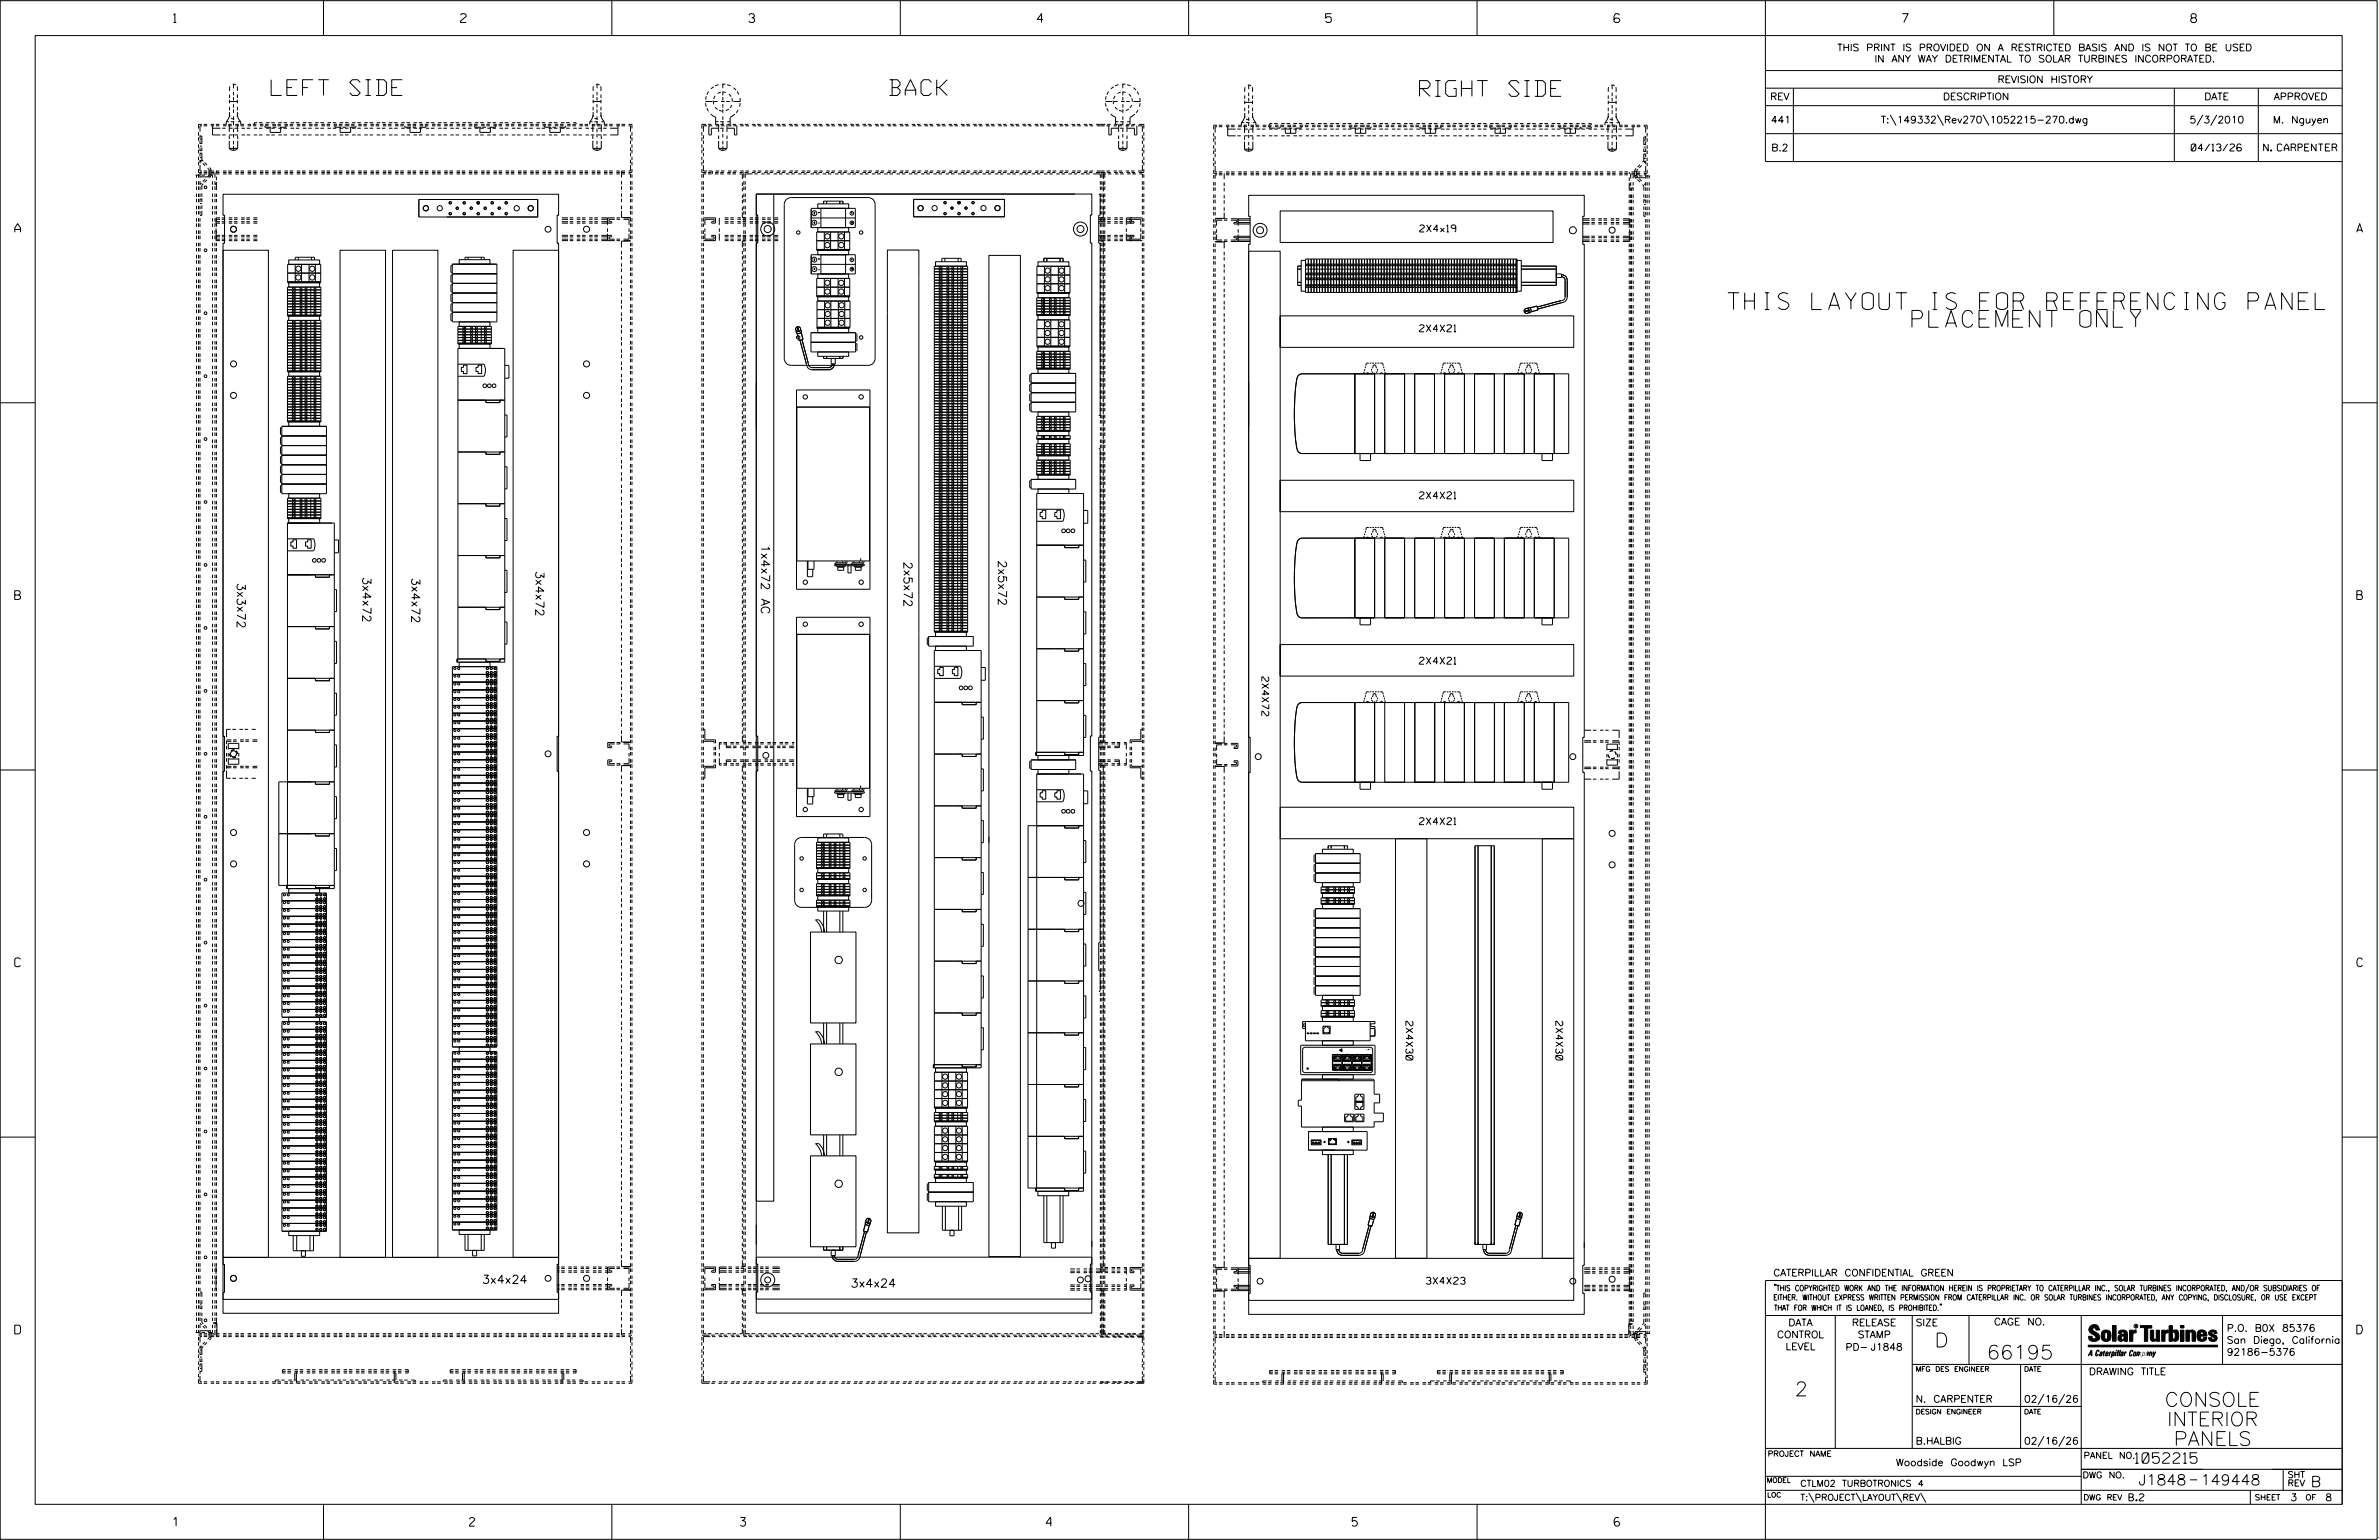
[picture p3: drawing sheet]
<svg xmlns="http://www.w3.org/2000/svg" width="864mm" height="559mm" viewBox="0 0 864 559" stroke-linecap="round" stroke-linejoin="round" font-family="sans-serif">
<defs><g id="words">
<g font-size="6.1">
<text x="627.2" y="112.3">THIS LAYOUT IS FOR REFERENCING PANEL</text>
<text x="694.1" y="118.7">PLACEMENT ONLY</text>
</g>
<g font-size="5.7">
<text x="98.4" y="34.6">LEFT SIDE</text>
<text x="319.6" y="34.6">BACK</text>
<text x="515.3" y="35">RIGHT SIDE</text>
</g>
<g font-size="5.1">
<text x="702.3" y="488.8">D</text>
<text x="721.2" y="493.2">66195</text>
<text x="651.5" y="506.5">2</text>
<text x="785.8" y="510.3">CONSOLE</text>
<text x="786.7" y="517.4">INTERIOR</text>
<text x="789.1" y="524.5">PANELS</text>
</g>
<g font-size="3.8">
<text x="775.1" y="531">1052215</text>
<text x="776.3" y="538.9">J1848</text>
<text x="798.8" y="538.9">149448</text>
<text x="838.8" y="539.5">B</text>
</g>
<g font-size="3.2">
<text x="63" y="8.2">1</text>
<text x="167.2" y="8.2">2</text>
<text x="271.8" y="8.2">3</text>
<text x="376.5" y="8.2">4</text>
<text x="481.2" y="8.2">5</text>
<text x="690.6" y="8.2">7</text>
<text x="795.3" y="8.2">8</text>
<text x="5.4" y="84.3">A</text>
<text x="855.5" y="84.3">A</text>
<text x="5.4" y="217.5">B</text>
<text x="855.6" y="217.5">B</text>
<text x="5.4" y="350.8">C</text>
<text x="855.6" y="350.8">C</text>
<text x="5.4" y="484">D</text>
<text x="855.6" y="484">D</text>
<text x="62.8" y="553.8">1</text>
<text x="170.4" y="553.8">2</text>
<text x="268.8" y="553.8">3</text>
<text x="379.8" y="553.8">4</text>
<text x="490.8" y="553.8">5</text>
<text x="585.9" y="553.8">6</text>
</g>
<g font-size="3">
<text x="276.3" y="197.7" transform="rotate(90 276.3 197.7)">1x4x72 AC</text>
<text x="328.1" y="203.8" transform="rotate(90 328.1 203.8)">2x5x72</text>
<text x="362.4" y="203.3" transform="rotate(90 362.4 203.3)">2x5x72</text>
<text x="131.6" y="209.4" transform="rotate(90 131.6 209.4)">3x4x72</text>
<text x="149.4" y="209.6" transform="rotate(90 149.4 209.6)">3x4x72</text>
<text x="194.4" y="207.2" transform="rotate(90 194.4 207.2)">3x4x72</text>
<text x="86" y="211.5" transform="rotate(90 86 211.5)">3x3x72</text>
<text x="174.9" y="465.7">3x4x24</text>
<text x="308.7" y="467.1">3x4x24</text>
</g>
<g font-size="2.5">
<text x="666.9" y="18.5">THIS PRINT IS PROVIDED ON A RESTRICTED BASIS AND IS NOT TO BE USED</text>
<text x="680.5" y="22.6">IN ANY WAY DETRIMENTAL TO SOLAR TURBINES INCORPORATED.</text>
<text x="725.1" y="30">REVISION HISTORY</text>
<text x="642.6" y="36.3">REV</text>
<text x="705.3" y="36.3">DESCRIPTION</text>
<text x="800.2" y="36.3">DATE</text>
<text x="825.4" y="36.3">APPROVED</text>
<text x="642.9" y="44.7">441</text>
<text x="682.8" y="44.7">T:\149332\Rev270\1052215-270.dwg</text>
<text x="794.8" y="44.7">5/3/2010</text>
<text x="825.1" y="44.7">M. Nguyen</text>
<text x="643" y="54.8">B.2</text>
<text x="795.4" y="54.8">04/13/26</text>
<text x="821.7" y="54.8">N. CARPENTER</text>
<text x="515.4" y="84.2">2X4x19</text>
<text x="515.3" y="120.4">2X4X21</text>
<text x="515.3" y="181">2X4X21</text>
<text x="458.1" y="245.6" transform="rotate(90 458.1 245.6)">2X4X72</text>
<text x="515.3" y="241">2X4X21</text>
<text x="515.3" y="299.2">2X4X21</text>
<text x="510.4" y="370.6" transform="rotate(90 510.4 370.6)">2X4X30</text>
<text x="564.7" y="370.6" transform="rotate(90 564.7 370.6)">2X4X30</text>
<text x="517.8" y="466">3X4X23</text>
<text x="643.8" y="463">CATERPILLAR CONFIDENTIAL GREEN</text>
<text x="645.1" y="485.5">CONTROL</text>
<text x="649.2" y="481.1">DATA</text>
<text x="672.3" y="481.1">RELEASE</text>
<text x="674.4" y="485.5">STAMP</text>
<text x="695.4" y="481.1">SIZE</text>
<text x="723.8" y="480.8">CAGE NO.</text>
<text x="808.4" y="483.1">P.O. B0X 85376</text>
<text x="648.2" y="489.8">LEVEL</text>
<text x="669.9" y="490">PD- J1848</text>
<text x="808.4" y="487.5">San Diego, California</text>
<text x="808.4" y="491.8">92186-5376</text>
<text x="758.3" y="498.9">DRAWING TITLE</text>
<text x="695.4" y="508.9">N. CARPENTER</text>
<text x="734.8" y="508.9">02/16/26</text>
<text x="695.4" y="524.1">B.HALBIG</text>
<text x="734.8" y="524.1">02/16/26</text>
<text x="688.2" y="531.9">Woodside Goodwyn LSP</text>
<text x="772.8" y="544.6">B.2</text>
<text x="831.4" y="544.6">3</text>
<text x="844.1" y="544.6">8</text>
</g>
<g font-size="2.3">
<text x="756.4" y="529.2">PANEL NO.</text>
<text x="653.5" y="539.4">CTLM02 TURBOTRONICS 4</text>
<text x="756" y="536.3">DWG NO.</text>
<text x="830.4" y="539.3">REV</text>
<text x="830.4" y="536.2">SHT</text>
<text x="653.5" y="544.5">T:\PROJECT\LAYOUT\REV\</text>
</g>
<g font-size="2">
<text x="643.8" y="468.4">&quot;THIS COPYRIGHTED WORK AND THE INFORMATION HEREIN IS PROPRIETARY TO CATERPILLAR INC., SOLAR TURBINES INCORPORATED, AND/OR SUBSIDIARIES OF</text>
<text x="643.8" y="471.8">EITHER. WITHOUT EXPRESS WRITTEN PERMISSION FROM CATERPILLAR INC. OR SOLAR TURBINES INCORPORATED, ANY COPYING, DISCLOSURE, OR USE EXCEPT</text>
<text x="644" y="475.6">THAT FOR WHICH IT IS LOANED, IS PROHIBITED.&quot;</text>
<text x="641.7" y="528.5">PROJECT NAME</text>
<text x="756.3" y="544.3">DWG REV</text>
<text x="818.5" y="544.3">SHEET</text>
<text x="836.9" y="544.3">OF</text>
</g>
<g font-size="1.8">
<text x="695.4" y="497.6">MFG DES ENGINEER</text>
<text x="734.8" y="497.6">DATE</text>
<text x="695.4" y="513.1">DESIGN ENGINEER</text>
<text x="734.8" y="513.1">DATE</text>
<text x="641.3" y="538">MODEL</text>
<text x="641.5" y="543.3">LOC</text>
</g>
<text font-size=".9" x="775.1" y="481.7">R</text>
<g font-size=".6">
<text x="295.4" y="77.7">2</text>
<text x="309" y="77.7">1</text>
<text x="297.1" y="81.3">-</text>
<text x="309" y="81.2">3</text>
<text x="295.4" y="94.5">2</text>
<text x="309" y="94.6">1</text>
<text x="295.4" y="98">4</text>
<text x="297.1" y="98.1">-</text>
<text x="309" y="98">3</text>
<text x="487.1" y="381.2" transform="rotate(-90 487.1 381.2)">!</text>
</g>
<g font-size=".4">
<text x="485.7" y="382.5" transform="rotate(-90 485.7 382.5)">8</text>
<text x="489.2" y="382.5" transform="rotate(-90 489.2 382.5)">6</text>
<text x="492.8" y="382.4" transform="rotate(-90 492.8 382.4)">4</text>
<text x="496.5" y="382.5" transform="rotate(-90 496.5 382.5)">2</text>
<text x="489.2" y="388.9" transform="rotate(-90 489.2 388.9)">5</text>
<text x="492.8" y="388.9" transform="rotate(-90 492.8 388.9)">3</text>
<text x="496.5" y="388.6" transform="rotate(-90 496.5 388.6)">1</text>
</g>
<text font-size=".3" x="474.3" y="388.2" transform="rotate(-90 474.3 388.2)">PWR</text>
</g></defs>
<g fill="none" stroke="#000" stroke-width=".36">
<path d="M.1 .2h862.8v558.4h-862.8zM12.8 12.9h837.4v533h-837.4zM117.4 .2v12.7M222.1 .2v12.7M326.8 .2v12.7M431.5 .2v12.7M536.2 .2v12.7M587.9 5.5l-.5-.5h-1l-.5 1v1.7l.5 .4h1l.6-.4v-.6l-.6-.5h-1l-.5 .5M640.9 .2v58.4h209.3M745.6 .2v12.7M83.3 34.3v1.3M83.3 36.2v1.3"/>
<path d="M83.3 38.1h.1M83.3 38.8v1.2M83.3 36.8h2.9M83.3 33.6v.1M83.5 31.3l-.2 1.7M83.9 30.8h.1M84.5 30.6l1.2 .2M84.8 32.7h.1M84.8 30.5v1.5M84.8 33.3v1.3M84.8 35.2v1.3M84.8 37.1h.1"/>
<path d="M84.8 37.8v1.3M84.8 39.7v1.3M86 31.3l.2 1.7M86.2 34.3v1.3M86.2 36.2v1.3M86.2 38.1h.1M86.2 38.8v1.2M86.2 33.6v.1M215.3 36.8h2.9M215.3 34.3v1.3M215.3 36.2v1.3M215.3 38.1h.1"/>
<path d="M215.3 38.8v1.2M215.3 33.6v.1M215.4 31.3l-.1 1.7M215.8 30.8h.1M216.4 30.6l1.2 .2M216.7 30.5v1.5M216.7 33.3v1.3M216.7 35.2v1.3M216.7 37.1h.1M216.7 37.8v1.3M216.7 39.7v1.3M216.7 32.7h.1"/>
<path d="M218 31.3l.2 1.7M218.2 33.6v.1M218.2 34.3v1.3M218.2 36.2v1.3M218.2 38.1h.1M218.2 38.8v1.2M256.1 36.8h2.5M256.1 37.4l.3 1.3M256.4 34.9l-.3 1.3M256.6 39.3l.6 1.1M257.2 33.2l-.6 1.1M257.6 32.7h.1"/>
<path d="M259 36.5l.1 1.2M259.1 31.5l-1 .7M259.2 36.8h1.3M259.3 38.3h.1M259.6 38.9l.9 .8M259.6 34.8l-.5 1.1M260 34.3h.1M260.8 30.7l-1.2 .5M261.1 36.8h.1M261.4 30.6h.1M261.7 33.5l-1.2 .4M261.8 36.8h1.2"/>
<path d="M262.1 30.6h1.2M262.3 33.4l1.2 .1M262.4 30.5v1.5M262.4 33.3v1.3M262.4 35.2v1.3M262.4 37.1h.1M262.4 37.8v1.3M262.4 39.7v1.3M262.4 32.7h.1M263.7 36.8h1.2M264 30.7l1.2 .5M264 33.8h.1"/>
<path d="M264.5 39.5l-1 .6M264.6 34.1l.8 1M265.6 36.8h.1M265.6 35.6l.3 1.2M265.6 38.1l-.6 1M265.7 31.5h.1M265.8 37.5h.1M266.2 36.8h2.5M266.3 31.9l.9 .8M267.6 33.2l.6 1.1M267.9 39.9l-.7 1M268.2 39.3h.1"/>
<path d="M268.4 34.9h.1M268.6 35.6l.1 1.2M268.7 37.4l-.3 1.3M401.3 36.8h2.5M401.3 37.4l.3 1.3M401.6 34.9l-.3 1.3M401.8 39.3l.6 1.1M402.4 33.2l-.6 1.1M402.8 32.7h.1M404.1 36.5l.1 1.2M404.3 31.5l-1 .7M404.4 36.8h1.3"/>
<path d="M404.5 38.3h.1M404.8 38.9l.9 .8M404.8 34.8l-.6 1.1M405.2 34.3h.1M406 30.7l-1.2 .5M406.3 36.8h.1M406.7 30.6h-.1M406.8 33.5l-1.1 .4M407 36.8h1.2M407.3 30.6h1.3M407.5 33.4l1.2 .1M407.6 32.7h.1"/>
<path d="M407.6 30.5v1.5M407.6 33.3v1.3M407.6 35.2v1.3M407.6 37.1h.1M407.6 37.8v1.3M407.6 39.7v1.3M408.9 36.8h1.2M409.2 30.7l1.2 .5M409.2 33.8h.1M409.8 39.5l-1.1 .6M409.8 34.1l.8 1M410.8 36.8h.1"/>
<path d="M410.8 35.6l.3 1.2M410.8 38.1l-.6 1M410.9 31.5h.1M411 37.5h.1M411.4 36.8h2.5M411.4 31.9l1 .8M412.8 33.2l.6 1.1M413.1 39.9l-.7 1M413.4 39.3h.1M413.6 34.9h.1M413.8 35.6l.1 1.2M413.9 37.4l-.3 1.3"/>
<path d="M451.8 34.6v1.3M451.8 36.5v1.3M451.8 38.4v.1M451.8 39.1v1.3M451.8 37.1h2.9M451.8 34h.1M452 31.6l-.2 1.7M452.4 31.2h.1M453 30.9l1.2 .3M453.3 33h.1M453.3 30.8v1.5M453.3 33.6v1.3"/>
<path d="M453.3 35.5v1.3M453.3 37.4v.1M453.3 38.1v1.3M454.6 31.6l.1 1.7M454.7 34.6v1.3M454.7 36.5v1.3M454.7 38.4v.1M454.7 39.1v1.3M454.7 34h.1M583.8 37.1h2.9M583.8 34.6v1.3M583.8 36.5v1.3"/>
<path d="M583.8 38.4v.1M583.8 39.1v1.3M583.8 34h.1M584 31.6l-.2 1.7M584.3 31.2h.1M584.9 30.9l1.2 .3M585.2 30.8v1.5M585.2 33.6v1.3M585.2 35.5v1.3M585.2 37.4v.1M585.2 38.1v1.3M585.2 33h.1"/>
<path d="M586.5 31.6l.2 1.7M586.7 34h.1M586.7 34.6v1.3M586.7 36.5v1.3M586.7 38.4v.1M586.7 39.1v1.3M640.9 25.6h209.3M640.9 32h209.3M640.9 38.3h209.3M651 32v26.6M789.3 32v26.6M819.8 32v26.6"/>
<path d="M72.1 51.7v.1M72.1 47.3h.1M72.1 47.9v1.3M72.1 49.8v1.3M72.1 52.4v1.3M72.1 54.3v1.3M72.1 56.2h.1M72.1 56.9v1.2M72.1 58.7v1.3M72.6 59.9v2.2h.7M72.6 49.1v1.2M72.6 51v1.2"/>
<path d="M72.6 52.9h.1M72.6 53.6v1.2M72.6 55.5v1.2M72.6 58v1.3M72.6 49.4h.7v2.8M72.6 54.6h.7M72.6 57.2h.7M72.6 55.6h.7M72.6 53.1h.7M72.6 52.1h.7M72.6 50.5h.7M72.6 48.4h.1"/>
<path d="M72.6 57.4h.1M73.3 52.9h.1M73.3 53.6v1.2M73.3 55.5v2.8h-.7l.5 .5M73.3 58l.5 .5M73.3 45.1h-1.2v1.5M73.3 45.6h-.7v2.2M73.6 59.3l.9 .8M73.9 45.1h1.3M73.9 45.6h1.3M74.2 59l.9 .9M75.8 45.1h.1"/>
<path d="M75.8 45.6h.1M76.5 45.6h1.3M76.5 45.1h1.3M77.2 45.6v3.4h2.8M77.2 46.5h2.8M78.4 45.1h1.3M78.4 45.6h1.3M80.3 45.1h.1M80.3 45.6h.1M80.6 46.5h1.3M80.6 49h1.3M81 45.1h1.2"/>
<path d="M81 45.6h1.2M82.1 44.2h1M82.1 44.2v.9M82.5 46.5h.1M82.5 49h.1M82.9 45.1h1.2M82.9 45.6h1.2M83.2 46.5h1.3M83.2 49h1.3M83.2 53.8a2.02 2.02 0 0 0 3.1 0M83.2 45.1v2.8M83.2 48.5h.1"/>
<path d="M83.2 49.2v1.2M83.2 51.1v2.7M83.2 53.8h3.1M83.3 41.7l.2 .6M83.3 40.7v1M83.3 41.7l-.2 1-1 1.5M83.8 44.2h1.3M83.9 42.8l1.2 .3M84.8 41.6h.1M84.8 45.7h.1M84.8 45.1h.1M84.8 42.2v1.3"/>
<path d="M84.8 44.1v1.3M84.8 46v.1M84.8 46.7v1.3M84.8 48.6v1.3M84.8 50.5h.1M84.8 51.2v1.2M84.8 53.1v1.4M85.1 46.5h1.3M85.1 49h1.3M85.4 45.1h1.3M85.4 45.6h1.3M85.7 42.8l-.1 .1"/>
<path d="M85.7 44.2h.1M86.2 41.7l-.2 .6M86.2 41.7l.3 1.1 .9 1.4M86.2 40.7v1M86.3 45.1v2.8M86.3 48.5h.1M86.3 49.2v1.2M86.3 51.1v2.7M86.4 44.2h1M87 46.5h.1M87 49h.1M87.3 45.1h1.3"/>
<path d="M87.3 45.6h1.3M87.4 44.2v.9M87.7 46.5h1.2M87.7 49h1.2M89.2 45.1h.1M89.2 45.6h.1M89.6 46.5h1.2M89.6 49h1.2M89.9 45.1h1.3M89.9 45.6h1.3M91.5 46.5h.1M91.5 49h.1"/>
<path d="M91.8 45.1h1.3M91.8 45.6h1.3M92.1 46.5h1.3M92.1 49h1.3M93.4 44.5h-1v.6M93.7 45.7h.1M93.7 45.1h.1M94 46.5h1.3M94 49h1.3M94 44.5h1.3M94.3 45.1h1.3M94.3 45.6h1.3"/>
<path d="M95.9 46.5h.1M95.9 49h.1M95.9 44.5h.1M96.2 45.1h1.3M96.6 46.5h1.3M96.6 49h1.3M96.6 44.5h1.3M97.5 45.6h-1.3v.6h2.2M98.1 46.2v1.8h3.8v-1.8M98.1 45.1h.1M98.1 45.6h.1M98.5 46.5h1.2"/>
<path d="M98.5 49h1.2M98.5 44.5h1.2M98.8 45.1h1.3M98.8 45.6h1.3M99 46.2h1.3M100 45.1v.5M100.4 46.5h.1M100.4 49h.1M100.4 44.5h.1M100.7 45.1h1.3M100.7 45.6h1.3M100.9 46.2h.1"/>
<path d="M101 46.5h1.3M101 49h1.3M101 44.5h1.3M102.6 45.7h.1M102.6 45.1h.1M102.9 46.5h1.3M102.9 49h1.3M102.9 44.5h1.3M103.3 45.1h1.2M103.3 45.6h1.2M103.8 45.6v.6h-2.2M104.8 46.5h.1"/>
<path d="M104.8 49h.1M104.8 44.5h.1M105.2 45.1h1.2M105.2 45.6h1.2M105.5 46.5h1.3M105.5 49h1.3M105.5 44.5h1.3M107.1 45.1h.1M107.1 45.6h.1M107.4 46.5h1.3M107.4 49h1.3M107.4 44.5h1.3"/>
<path d="M107.7 45.1h1.3M107.7 45.6h1.3M109.3 46.5h.1M109.3 49h.1M109.3 44.5h.1M109.6 45.1h1.3M109.6 45.6h1.3M110 46.5h1.2M110 49h1.2M110 44.5h1.2M111.5 45.7h.1M111.5 45.1h.1"/>
<path d="M111.9 46.5h1.2M111.9 49h1.2M111.9 44.5h1.2M112.2 45.1h1.3M112.2 45.6h1.3M113.8 46.5h.1M113.8 49h.1M113.8 44.5h.1M114.1 45.1h1.3M114.1 45.6h1.3M114.4 46.5h1.3M114.4 49h1.3"/>
<path d="M114.4 44.5h1.3M116 45.1h.1M116 45.6h.1M116.3 46.5h1.3M116.3 49h1.3M116.3 44.5h1.3M116.7 45.1h1.2M116.7 45.6h1.2M118.2 46.5h.1M118.2 49h.1M118.2 44.5h.1M118.6 45.1h1.2"/>
<path d="M118.6 45.6h1.2M118.9 46.5h1.3M118.9 49h1.3M118.9 44.5h1.3M120.5 45.7h.1M120.5 45.1h.1M120.8 46.5h1.3M120.8 49h1.3M120.8 44.5h1.3M121.1 45.1h1.3M121.1 45.6h1.3M121.6 45.6v.6h2.2"/>
<path d="M122.7 46.5h.1M122.7 49h.1M122.7 44.5h.1M123 45.1h1.3M123 45.6h1.3M123.3 46.5h1.3M123.3 49h1.3M123.3 44.5h1.3M123.5 46.2v1.8h3.8v-1.8M124.4 46.2h1.3M124.9 45.1h.1M124.9 45.6h.1"/>
<path d="M125.2 46.5h1.3M125.2 49h1.3M125.2 44.5h1.3M125.4 45.1v.5M125.6 45.1h1.2M125.6 45.6h1.2M126.3 46.2h.1M127.1 46.5h.1M127.1 49h.1M127.1 44.5h.1M127.5 45.1h1.2M127.5 45.6h1.2"/>
<path d="M127.8 46.5h1.3M127.8 49h1.3M127.8 44.5h1.3M129.2 45.6v.6h-2.2M129.4 45.1h.1M129.4 45.6h.1M129.7 46.5h1.3M129.7 49h1.3M129.7 44.5h1.3M130 45.1h1.3M130 45.6h1.3M131.6 46.5h.1"/>
<path d="M131.6 49h.1M131.6 44.5h.1M131.9 45.1h1.3M131.9 45.6h1.3M132.3 46.5h1.2M132.3 49h1.2M132.3 44.5h1.2M133.8 45.7h.1M133.8 45.1h.1M134.2 46.5h1.2M134.2 49h1.2M134.2 44.5h1.2"/>
<path d="M134.5 45.1h1.2M134.5 45.6h1.2M136.1 46.5h.1M136.1 49h.1M136.1 44.5h.1M136.4 45.1h1.3M136.4 45.6h1.3M136.7 46.5h1.3M136.7 49h1.3M136.7 44.5h1.3M138.3 45.1h.1M138.3 45.6h.1"/>
<path d="M138.6 46.5h1.3M138.6 49h1.3M138.6 44.5h1.3M139 45.1h1.2M139 45.6h1.2M140.5 46.5h.1M140.5 49h.1M140.5 44.5h.1M140.9 45.1h1.2M140.9 45.6h1.2M141.2 46.5h1.3M141.2 49h1.3"/>
<path d="M141.2 44.5h1.3M142.8 45.7h.1M142.8 45.1h.1M143.1 46.5h1.3M143.1 49h1.3M143.1 44.5h1.3M143.4 45.1h1.3M143.4 45.6h1.3M145 46.5h.1M145 49h.1M145 44.5h.1M145.3 45.1h1.3"/>
<path d="M145.3 45.6h1.3M145.7 46.5h1.2M145.7 49h1.2M145.7 44.5h1.2M146.9 45.6v.6h2.3M147.2 45.1h.1M147.2 45.6h.1M147.6 46.5h1.2M147.6 49h1.2M147.6 44.5h1.2M147.9 45.1h1.3M147.9 45.6h1.3"/>
<path d="M148.8 46.2v1.8h3.8v-1.8M149.4 46.5h.1M149.4 49h.1M149.4 44.5h.1M149.8 45.1h1.3M149.8 45.6h1.3M149.8 46.2h1.3M150.1 46.5h1.3M150.1 49h1.3M150.1 44.5h1.3M150.7 45.1v.5M151.7 45.7h.1"/>
<path d="M151.7 46.2h.1M151.7 45.1h.1M152 46.5h1.3M152 49h1.3M152 44.5h1.3M152.3 45.1h1.3M152.3 45.6h1.3M153.9 46.5h.1M153.9 49h.1M153.9 44.5h.1M154.2 45.1h1.3M154.2 45.6h1.3"/>
<path d="M154.6 45.6v.6h-2.3M154.6 46.5h1.2M154.6 49h1.2M154.6 44.5h1.2M156.1 45.1h.1M156.1 45.6h.1M156.5 46.5h1.2M156.5 49h1.2M156.5 44.5h1.2M156.8 45.1h1.3M156.8 45.6h1.3M158.4 46.5h.1"/>
<path d="M158.4 49h.1M158.4 44.5h.1M158.7 45.1h1.3M158.7 45.6h1.3M159 46.5h1.3M159 49h1.3M159 44.5h1.3M160.6 45.7h.1M160.6 45.1h.1M160.9 46.5h1.3M160.9 49h1.3M160.9 44.5h1.3"/>
<path d="M161.3 45.1h1.2M161.3 45.6h1.2M162.8 46.5h.1M162.8 49h.1M162.8 44.5h.1M163.2 45.1h1.2M163.2 45.6h1.2M163.5 46.5h1.2M163.5 49h1.2M163.5 44.5h1.2M165.1 45.1h.1M165.1 45.6h.1"/>
<path d="M165.4 46.5h1.3M165.4 49h1.3M165.4 44.5h1.3M165.7 45.1h1.3M165.7 45.6h1.3M167.3 46.5h.1M167.3 49h.1M167.3 44.5h.1M167.6 45.1h1.3M167.6 45.6h1.3M168 46.5h1.2M168 49h1.2"/>
<path d="M168 44.5h1.2M169.5 45.7h.1M169.5 45.1h.1M169.9 46.5h1.2M169.9 49h1.2M169.9 44.5h1.2M170.2 45.1h1.2M170.2 45.6h1.2M171.8 46.5h.1M171.8 49h.1M171.8 44.5h.1M172.1 45.1h1.3"/>
<path d="M172.1 45.6h1.3M172.3 45.6v.6h2.2M172.4 46.5h1.3M172.4 49h1.3M172.4 44.5h1.3M174 45.1h.1M174 45.6h.1M174.2 46.2v1.8h3.8v-1.8M174.3 46.5h1.3M174.3 49h1.3M174.3 44.5h1.3M174.7 45.1h1.2"/>
<path d="M174.7 45.6h1.2M175.2 46.2h1.2M176.2 46.5h.1M176.2 49h.1M176.2 44.5h.1M176.6 45.1h1.2M176.6 45.6h1.2M176.9 46.5h1.3M176.9 49h1.3M176.9 44.5h1.3M177.1 46.2h.1M177.7 46.2h2.2"/>
<path d="M178.4 45.1h.1M178.4 45.6h.1M178.8 46.5h1.3M178.8 49h1.3M178.8 44.5h1.3M179.1 45.1h1.3M179.1 45.6h1.3M179.9 45.6v.6M180.7 46.5h.1M180.7 49h.1M180.7 44.5h.1M181 45.1h1.3"/>
<path d="M181 45.6h1.3M181.3 46.5h1.3M181.3 49h1.3M181.3 44.5h1.3M182.9 45.7h.1M182.9 45.1h.1M183.2 46.5h1.3M183.2 49h1.3M183.2 44.5h1.3M183.6 45.1h1.2M183.6 45.6h1.2M185.1 46.5h.1"/>
<path d="M185.1 49h.1M185.1 44.5h.1M185.5 45.1h1.2M185.5 45.6h1.2M185.8 46.5h1.3M185.8 49h1.3M185.8 44.5h1.3M187.4 45.1h.1M187.4 45.6h.1M187.7 46.5h1.3M187.7 49h1.3M187.7 44.5h1.3"/>
<path d="M188 45.1h1.3M188 45.6h1.3M189.6 46.5h.1M189.6 49h.1M189.6 44.5h.1M189.9 45.1h1.3M189.9 45.6h1.3M190.3 46.5h1.2M190.3 49h1.2M190.3 44.5h1.2M191.8 45.7h.1M191.8 45.1h.1"/>
<path d="M192.2 46.5h1.2M192.2 49h1.2M192.2 44.5h1.2M192.5 45.1h1.2M192.5 45.6h1.2M194.1 46.5h.1M194.1 49h.1M194.1 44.5h.1M194.4 45.1h1.3M194.4 45.6h1.3M194.7 46.5h1.3M194.7 49h1.3"/>
<path d="M194.7 44.5h1.3M196.3 45.1h.1M196.3 45.6h.1M196.6 46.5h1.3M196.6 49h1.3M196.6 44.5h1.3M197 45.1h1.2M197 45.6h1.2M197.7 45.6v.6h2.2M198.5 46.5h.1M198.5 49h.1M198.5 44.5h.1"/>
<path d="M198.9 45.1h1.2M198.9 45.6h1.2M199.2 46.5h1.2M199.2 49h1.2M199.2 44.5h1.2M199.6 46.2v1.8h3.8v-1.8M200.6 46.2h1.2M200.8 45.7h.1M200.8 45.1h.1M201.1 46.5h1.3M201.1 49h1.3M201.1 44.5h1.3"/>
<path d="M201.4 45.1h1.3M201.4 45.6h1.3M202.4 46.2h.1M203 46.5h.1M203 49h.1M203 44.5h.1M203.3 45.1h1.3M203.3 45.6h1.3M203.7 46.5h1.2M203.7 49h1.2M203.7 44.5h1.2M205.2 45.1h.1"/>
<path d="M205.2 45.6l.1 .6h-2.2M205.5 46.5h1.3M205.5 49h1.3M205.5 44.5h1.3M205.9 45.1h1.3M205.9 45.6h1.3M207.4 46.5h.1M207.4 49h.1M207.4 44.5h.1M207.8 45.6h1.3M208.1 44.5h1v.6h-1.3M208.1 46.5h1.3"/>
<path d="M208.1 49h1.3M209.7 45.7h.1M209.7 45.1h.1M210 46.5h1.3M210 49h1.3M210.3 45.1h1.3M210.3 45.6h1.3M211.9 46.5h.1M211.9 49h.1M212.2 45.1h1.3M212.2 45.6h1.3M212.5 46.5h1.3"/>
<path d="M212.5 49h1.3M214.1 44.2h1M214.1 44.2v.9M214.1 45.1h.1M214.1 45.6h.1M214.5 46.5h1.2M214.5 49h1.2M214.8 45.1h1.3M214.8 45.6h1.3M215.2 53.8a2.02 2.02 0 0 0 3.1 0M215.2 53.8h3.1M215.2 45.1v2.8"/>
<path d="M215.2 48.5h.1M215.2 49.2v1.2M215.2 51.1v2.7M215.3 41.7l.1 .6M215.3 40.7v1M215.3 41.7l-.3 1.1-.9 1.4M215.8 44.2h1.2M215.8 42.8l1.2 .3M216.4 46.5h.1M216.4 49h.1M216.7 45.1h1.3M216.7 45.6h1.3"/>
<path d="M216.7 42.2v1.3M216.7 44.1v1.3M216.7 46v.1M216.7 46.7v1.3M216.7 48.6v1.3M216.7 50.5h.1M216.7 51.2v1.2M216.7 53.1v1.4M216.7 41.6h.1M217 46.5h1.3M217 49h1.3M217.6 42.8v.1"/>
<path d="M217.7 44.2h.1M218.2 41.7l-.2 .6M218.2 41.7l.2 1 1 1.5M218.2 40.7v1M218.3 45.1v2.8M218.3 48.5h.1M218.3 49.2v1.2M218.3 51.1v2.7M218.3 44.2h1.1M218.6 45.7h.1M218.6 45.1h.1M218.9 46.5h1.3"/>
<path d="M218.9 49h1.3M219.3 45.1h1.2M219.3 45.6h1.2M219.4 44.2v.9M220.8 46.5h.1M220.8 49h.1M221.2 45.1h1.2M221.2 45.6h1.2M221.5 46.5h2.8M223.1 45.1h.1M223.1 45.6h.1M223.7 45.1h1.3"/>
<path d="M223.7 45.6h1.3M224.3 45.6v3.4h-2.8M225.6 45.1h1.3M225.6 45.6h1.3M227.5 45.1h.1M227.5 45.6h.1M228.2 45.1h1.2v1.5M228.2 45.6h.7v2.2M228.9 48.4h.1M228.9 57.4h.1M228.9 59.9v2.2h-.7M228.9 49.1v1.2"/>
<path d="M228.9 51v1.2M228.9 52.9h.1M228.9 53.6v1.2M228.9 55.5v1.2M228.9 58v1.3M229.4 47.3h.1M229.4 47.9v1.3M229.4 49.8v1.3M229.4 52.4v1.3M229.4 54.3v1.3M229.4 56.2h.1M229.4 56.9v1.2"/>
<path d="M229.4 58.7v1.3M229.4 51.7v.1M254.8 47.3h.1M254.8 47.9v1.3M254.8 49.8v1.3M254.8 52.4v1.3M254.8 54.3v1.3M254.8 56.2h.1M254.8 56.9v1.2M254.8 58.7v1.3M254.8 51.7v.1M255.3 48.4h.1"/>
<path d="M255.3 57.4h.1M255.3 59.9v2.2h1.3M255.3 49.1v1.2M255.3 51v1.2M255.3 52.9h.1M255.3 53.6v1.2M255.3 55.5v1.2M255.3 58v1.3M256.4 45.1h-1.6v1.5M256.6 45.6h-1.3v2.2M257 45.1h1.3M257.6 40.9h.1"/>
<path d="M258 41.4l1.8 1.2v2.5M258.6 45.6h-1.3v3.4h.9v-2.5h2.6M258.9 45.1h.1M259.2 45.7h.1M259.6 45.1h1.2M259.8 44.2h1M259.8 45.6h1.3M260.9 53.8a1.98 1.98 0 0 0 3 0M260.9 53.8h3M260.9 45.1v2.8M260.9 48.5h.1M260.9 49.2v1.2"/>
<path d="M260.9 51.1v2.7M261 40l1.2 .3M261.4 46.5h1.3M261.4 44.2h1.3M261.5 45.1h1.2M261.7 45.6h1.3M262.4 42.2v1.3M262.4 44.1v1.3M262.4 46v.1M262.4 46.7v1.3M262.4 48.6v1.3M262.4 50.5h.1"/>
<path d="M262.4 51.2v1.2M262.4 53.1v1.4M262.4 41.6h.1M262.9 40.3h.1M263.3 46.5h.1M263.3 44.2h.1M263.4 45.1h.1M263.6 45.6h.1M263.9 45.1v2.8M263.9 48.5h.1M263.9 49.2v1.2M263.9 51.1v2.7"/>
<path d="M264 45.1h1.3M264 44.2h1M264.3 45.6h1.3M265.9 45.1h1.3M266.2 45.6h1.3v3.4h-.9v-2.5h-2.6M266.8 41.4l-1.8 1.2v2.5M267.8 45.1h.1M268.1 45.7h.1M268.5 45.1h1.3M268.7 45.6h1.3M270.4 45.1h1.3M270.7 45.6h1.2"/>
<path d="M272.3 45.1h.1M272.6 45.6h.1M272.9 45.1h1.3M273.2 45.6h1.3M274.8 45.1h1.3M275.1 45.6h1.3M276.8 45.1h.1M277 45.7h.1M277.4 45.1h1.3M277.7 45.6h1.2M279.3 45.1h1.3M279.6 45.6h1.2"/>
<path d="M281.2 45.1h.1M281.5 45.6h.1M281.9 45.1h1.2M282.2 45.6h1.2M283.8 45.1h1.2M284.1 45.6h1.2M285.7 45.1h.1M285.9 45.7h.1M286.3 45.1h1.3M286.6 45.6h1.3M288.3 45.1h1.2M288.5 45.6h1.3"/>
<path d="M290.1 45.1h.1M290.4 45.6h.1M290.8 45.1h1.3M291.1 45.6h1.2M292.7 45.1h1.3M293 45.6h1.3M294.6 45.1h.1M294.9 45.7h.1M295.2 45.1h1.3M295.5 45.6h1.3M297.1 45.1h1.3M297.4 45.6h1.3"/>
<path d="M299 45.1h.1M299.3 45.6h.1M299.7 45.1h1.3M300 45.6h1.2M301.6 45.1h1.3M301.9 45.6h1.2M303.5 45.1h.1M303.8 45.6h.1M304.2 45.1h1.2M304.4 45.6h1.3M306.1 45.1h1.2M306.4 45.6h1.2"/>
<path d="M308 45.1h.1M308.3 45.7h.1M308.6 45.1h1.3M308.9 45.6h1.3M310.6 45.1h1.2M310.8 45.6h1.3M312.4 45.1h.1M312.7 45.6h.1M313.1 45.1h1.3M313.4 45.6h1.2M315 45.1h1.3M315.3 45.6h1.2"/>
<path d="M316.9 45.1h.1M317.2 45.7h.1M317.6 45.1h1.2M317.8 45.6h1.3M319.5 45.1h1.2M319.7 45.6h1.3M321.4 45.1h.1M321.6 45.6h.1M322 45.1h1.3M322.3 45.6h1.3M323.9 45.1h1.3M324.2 45.6h1.3"/>
<path d="M325.8 45.1h.1M326.1 45.7h.1M326.5 45.1h1.3M326.7 45.6h1.3M328.4 45.1h1.3M328.6 45.6h1.3M330.3 45.1h.1M330.6 45.6h.1M330.9 45.1h1.3M331.2 45.6h1.3M332.8 45.1h1.3M333.1 45.6h1.3"/>
<path d="M334.8 45.1h.1M335 45.7h.1M335.4 45.1h1.3M335.7 45.6h1.2M337.3 45.1h1.3M337.6 45.6h1.2M339.2 45.1h.1M339.5 45.6h.1M339.9 45.1h1.2M340.1 45.6h1.3M341.8 45.1h1.2M342.1 45.6h1.2"/>
<path d="M343.7 45.1h.1M343.9 45.7h.1M344.3 45.1h1.3M344.6 45.6h1.3M346.2 45.1h1.3M346.5 45.6h1.3M348.1 45.1h.1M348.4 45.6h.1M348.8 45.1h1.3M349.1 45.6h1.2M350.7 45.1h1.3M350.9 45.6h1.3"/>
<path d="M352.6 45.1h.1M352.8 45.6h.1M353.2 45.1h1.3M353.5 45.6h1.3M355.1 45.1h1.3M355.4 45.6h1.3M357 45.1h.1M357.3 45.7h.1M357.7 45.1h1.3M358 45.6h1.2M359.6 45.1h1.3M359.9 45.6h1.2"/>
<path d="M361.5 45.1h.1M361.8 45.6h.1M362.2 45.1h1.2M362.4 45.6h1.3M364.1 45.1h1.2M364.3 45.6h1.3M366 45.1h.1M366.2 45.7h.1M366.6 45.1h1.3M366.9 45.6h1.3M368.5 45.1h1.3M368.8 45.6h1.3"/>
<path d="M370.4 45.1h.1M370.7 45.6h.1M371.1 45.1h1.3M371.4 45.6h1.2M373 45.1h1.3M373.3 45.6h1.2M374.9 45.1h.1M375.2 45.7h.1M375.6 45.1h1.2M375.8 45.6h1.3M377.5 45.1h1.2M377.7 45.6h1.3"/>
<path d="M379.4 45.1h.1M379.6 45.6h.1M380 45.1h1.3M380.3 45.6h1.3M381.9 45.1h1.3M382.2 45.6h1.3M383.8 45.1h.1M384.1 45.7h.1M384.5 45.1h1.3M384.7 45.6h1.3M386.4 45.1h1.3M386.6 45.6h1.3"/>
<path d="M388.3 45.1h.1M388.5 45.6h.1M388.9 45.1h1.3M389.2 45.6h1.3M390.8 45.1h1.3M391.1 45.6h1.3M392.7 45.1h.1M393 45.7h.1M393.4 45.1h1.3M393.7 45.6h1.2M395.3 45.1h1.3M395.6 45.6h1.2"/>
<path d="M397.2 45.1h.1M397.5 45.6h.1M397.9 45.1h3.4M398.1 45.6h2.9M401.6 45.6h1.3M401.9 45.1h1.3M402.5 45.6v3.4h.9v-2.5h2.6M402.8 40.9h.1M403.2 41.4l1.8 1.2v2.5M403.5 45.6h.1M403.8 45.1h.1M404.2 45.6h1.2"/>
<path d="M404.5 45.1h1.2M405 44.2h1M406.1 53.8a1.98 1.98 0 0 0 3 0M406.1 45.6h1.3M406.1 53.8h3M406.1 45.1v2.8M406.1 48.5h.1M406.1 49.2v1.2M406.1 51.1v2.7M406.2 40l1.2 .3M406.4 45.1h1.2M406.6 46.5h1.3"/>
<path d="M406.6 44.2h1.3M407.6 41.6h.1M407.6 42.2v1.3M407.6 44.1v1.3M407.6 46v.1M407.6 46.7v1.3M407.6 48.6v1.3M407.6 50.5h.1M407.6 51.2v1.2M407.6 53.1v1.4M408 45.6h.1M408.1 40.3h-.1"/>
<path d="M408.3 45.1h.1M408.5 44.2h.1M408.5 46.5h.1M408.7 45.6h1.2M409.1 45.1v2.8M409.1 48.5h.1M409.1 49.2v1.2M409.1 51.1v2.7M409.2 44.2h1M410.6 45.6h1.2M410.8 45.1h1.3M412 41.4l-1.8 1.2v2.5h-1.3"/>
<path d="M412.5 45.7h.1M412.7 45.6v3.4h-.9v-2.5h-2.6M412.7 45.1h.1M413.1 45.6h1.6v2.2M413.4 45.1h1.8v1.5M414.7 48.4h.1M414.7 57.4h.1M414.7 59.9v2.2h-1.6M414.7 49.1v1.2M414.7 51v1.2M414.7 52.9h.1M414.7 53.6v1.2"/>
<path d="M414.7 55.5v1.2M414.7 58v1.3M415.2 51.7v.1M415.2 47.3h.1M415.2 47.9v1.3M415.2 49.8v1.3M415.2 52.4v1.3M415.2 54.3v1.3M415.2 56.2h.1M415.2 56.9v1.2M415.2 58.7v1.3M440.6 47.6h.1"/>
<path d="M440.6 48.3v1.2M440.6 50.2v1.2M440.6 52.7v1.3M440.6 54.6v1.3M440.6 56.5v.1M440.6 57.2v1.2M440.6 59.1v1.2M440.6 52.1h.1M441.1 49.4v1.3M441.1 51.3v1.3M441.1 53.2h.1M441.1 53.9v1.2"/>
<path d="M441.1 55.8v1.2M441.1 58.3v1.3M441.1 48.7v.1M441.1 57.7h.1M441.8 45.4h-1.2v1.6M441.8 46h-.7v2.1M442.5 46h1.2M442.5 45.4h1.2M444.4 46h.1M444.4 45.4h.1M445 46h1.3M445 45.4h1.3"/>
<path d="M445.7 46.8h2.8M445.7 46v3.3h2.8M446.9 46h1.3M446.9 45.4h1.3M448.8 46h.1M448.8 45.4h.1M449.2 46.8h1.2M449.2 49.3h1.2M449.5 46h1.2M449.5 45.4h1.2M450.6 44.5h1.1M450.6 44.5v.9"/>
<path d="M451.1 46.9h.1M451.1 49.3h.1M451.4 46h1.2M451.4 45.4h1.2M451.7 46.8h1.3M451.7 49.3h1.3M451.8 54.2a1.98 1.98 0 0 0 3 0M451.8 45.4v2.8M451.8 48.8v.1M451.8 49.5v1.3M451.8 51.4v2.8M451.8 54.2h3"/>
<path d="M451.8 42.1l-.2 .9-1 1.5M451.8 42.1l.2 .6M451.8 41v1.1M452.3 44.5h1.3M452.4 43.1l1.2 .3M453.3 41.9h.1M453.3 46h.1M453.3 45.4h.1M453.3 40v1.3M453.3 42.5v1.3M453.3 44.4v1.3M453.3 46.4h.1"/>
<path d="M453.3 47v1.3M453.3 48.9v1.3M453.3 50.8h.1M453.3 51.5v1.2M453.3 53.4v1.5M453.6 46.8h1.3M453.6 49.3h1.3M453.9 46h1.3M453.9 45.4h1.3M454.2 43.1l-.1 .1M454.2 44.5h.1M454.7 42.1l-.1 .6"/>
<path d="M454.7 42.1l.3 1 .9 1.4M454.7 41v1.1M454.8 45.4v2.8M454.8 48.8v.1M454.8 49.5v1.3M454.8 51.4v2.8M454.9 44.5h1M455.5 46.8h.1M455.5 49.3h.1M455.8 46h1.3M455.9 44.5l-.1 .9h1.3M456.2 46.8h1.2"/>
<path d="M456.2 49.3h1.2M457.7 46h.1M457.7 45.4h.1M458.1 46.8h1.3M458.1 49.3h1.3M458.4 46h1.3M458.4 45.4h1.3M460 46.9h.1M460 49.3h.1M460.3 46h1.3M460.3 45.4h1.3M460.6 46.8h1.3"/>
<path d="M460.6 49.3h1.3M460.9 44.8h1M460.9 46.5h1.9M460.9 44.8v.6M460.9 46v.5M462.2 46h.1M462.2 45.4h.1M462.5 44.8h1.3M462.5 46.8h1.3M462.5 49.3h1.3M462.8 46h1.3M462.8 45.4h1.3"/>
<path d="M464.4 44.8h.1M464.4 46.8h.1M464.4 49.3h.1M464.7 46v.5h-1.3M464.7 46h1.3M464.7 45.4h1.3M465.1 44.8h1.3M465.1 46.8h1.3M465.1 49.3h1.3M465.3 46.5h.1M465.9 45.4v.6M465.9 46.5h1.3"/>
<path d="M466.6 46.5v1.9h3.8v-1.9M466.7 46h.1M466.7 45.4h.1M467 44.8h1.3M467 46.8h1.3M467 49.3h1.3M467.3 46h1.3M467.3 45.4h1.3M467.9 46.5h1.2M468.5 45.4v.6M468.5 46.5v1.9M468.9 44.8h.1"/>
<path d="M468.9 46.9h.1M468.9 49.3h.1M469.2 46h1.3M469.2 45.4h1.3M469.5 44.8h1.3M469.5 46.8h1.3M469.5 49.3h1.3M469.8 46.5h.1M471.1 46h.1M471.1 45.4h.1M471.5 44.8h1.2M471.5 46.8h1.2"/>
<path d="M471.5 49.3h1.2M471.8 46h1.2M471.8 45.4h1.2M472.3 46v.5h-1.9M473.4 44.8h.1M473.4 46.8h.1M473.4 49.3h.1M473.7 46h1.2M473.7 45.4h1.2M474 44.8h1.3M474 46.8h1.3M474 49.3h1.3"/>
<path d="M475.6 46h.1M475.6 45.4h.1M475.9 44.8h1.3M475.9 46.8h1.3M475.9 49.3h1.3M476.2 46h1.3M476.2 45.4h1.3M477.8 44.8h.1M477.8 46.8h.1M477.8 49.3h.1M478.2 46h1.2M478.2 45.4h1.2"/>
<path d="M478.5 44.8h1.2M478.5 46.8h1.2M478.5 49.3h1.2M480 46h.1M480 45.4h.1M480.4 44.8h1.2M480.4 46.8h1.2M480.4 49.3h1.2M480.7 46h1.3M480.7 45.4h1.3M482.3 44.8h.1M482.3 46.9h.1"/>
<path d="M482.3 49.3h.1M482.6 46h1.3M482.6 45.4h1.3M482.9 44.8h1.3M482.9 46.8h1.3M482.9 49.3h1.3M484.5 46h.1M484.5 45.4h.1M484.8 44.8h1.3M484.8 46.8h1.3M484.8 49.3h1.3M485.2 46h1.2"/>
<path d="M485.2 45.4h1.2M486.7 44.8h.1M486.7 46.8h.1M486.7 49.3h.1M487.1 46h1.3M487.1 45.4h1.3M487.4 44.8h1.3M487.4 46.8h1.3M487.4 49.3h1.3M489 46h.1M489 45.4h.1M489.3 44.8h1.3"/>
<path d="M489.3 46.8h1.3M489.3 49.3h1.3M489.6 46h1.3M489.6 45.4h1.3M490.1 46v.5h2.2M491.2 44.8h.1M491.2 46.9h.1M491.2 49.3h.1M491.5 46h1.3M491.5 45.4h1.3M491.8 44.8h1.3M491.8 46.8h1.3"/>
<path d="M491.8 49.3h1.3M492 46.5v1.9h3.8v-1.9M492.9 46.5h1.3M493.4 46h.1M493.4 45.4h.1M493.7 44.8h1.3M493.7 46.8h1.3M493.7 49.3h1.3M493.9 45.4v.6M493.9 46.5v1.9M494.1 46h1.3M494.1 45.4h1.3"/>
<path d="M494.8 46.5h.1M495.7 44.8h.1M495.7 46.8h.1M495.7 49.3h.1M496 46h1.2M496 45.4h1.2M496.3 44.8h1.3M496.3 46.8h1.3M496.3 49.3h1.3M497.7 46v.5h-2.2M497.9 46h.1M497.9 45.4h.1"/>
<path d="M498.2 44.8h1.3M498.2 46.8h1.3M498.2 49.3h1.3M498.5 46h1.3M498.5 45.4h1.3M500.1 44.8h.1M500.1 46.9h.1M500.1 49.3h.1M500.5 46h1.2M500.5 45.4h1.2M500.8 44.8h1.2M500.8 46.8h1.2"/>
<path d="M500.8 49.3h1.2M502.4 46h.1M502.4 45.4h.1M502.7 44.8h1.2M502.7 46.8h1.2M502.7 49.3h1.2M503 46h1.3M503 45.4h1.3M504.6 44.8h.1M504.6 46.8h.1M504.6 49.3h.1M504.9 46h1.3"/>
<path d="M504.9 45.4h1.3M505.2 44.8h1.3M505.2 46.8h1.3M505.2 49.3h1.3M506.8 46h.1M506.8 45.4h.1M507.2 44.8h1.2M507.2 46.8h1.2M507.2 49.3h1.2M507.5 46h1.2M507.5 45.4h1.2M509 44.8h.1"/>
<path d="M509 46.9h.1M509 49.3h.1M509.4 46h1.2M509.4 45.4h1.2M509.7 44.8h1.3M509.7 46.8h1.3M509.7 49.3h1.3M511.3 46h.1M511.3 45.4h.1M511.6 44.8h1.3M511.6 46.8h1.3M511.6 49.3h1.3"/>
<path d="M511.9 46h1.3M511.9 45.4h1.3M513.5 44.8h.1M513.5 46.8h.1M513.5 49.3h.1M513.8 46h1.3M513.8 45.4h1.3M514.2 44.8h1.2M514.2 46.8h1.2M514.2 49.3h1.2M515.4 46v.5h2.3M515.7 46h.1"/>
<path d="M515.7 45.4h.1M516.1 44.8h1.2M516.1 46.8h1.2M516.1 49.3h1.2M516.4 46h1.3M516.4 45.4h1.3M517.3 46.5v1.9h3.9v-1.9M518 44.8h.1M518 46.9h.1M518 49.3h.1M518.3 46h1.3M518.3 45.4h1.3"/>
<path d="M518.3 46.5h1.3M518.6 44.8h1.3M518.6 46.8h1.3M518.6 49.3h1.3M519.3 45.4v.6M519.3 46.5v1.9M520.2 46h.1M520.2 45.4h.1M520.2 46.5h.1M520.5 44.8h1.3M520.5 46.8h1.3M520.5 49.3h1.3"/>
<path d="M520.8 46h1.3M520.8 45.4h1.3M522.4 44.8h.1M522.4 46.8h.1M522.4 49.3h.1M522.7 46h1.3M522.7 45.4h1.3M523.1 46v.5h-2.3M523.1 44.8h1.3M523.1 46.8h1.3M523.1 49.3h1.3M524.7 46h.1"/>
<path d="M524.7 45.4h.1M525 44.8h1.2M525 46.8h1.2M525 49.3h1.2M525.3 46h1.3M525.3 45.4h1.3M526.9 44.8h.1M526.9 46.8h.1M526.9 49.3h.1M527.2 46h1.3M527.2 45.4h1.3M527.5 44.8h1.3"/>
<path d="M527.5 46.8h1.3M527.5 49.3h1.3M529.1 45.4h.1M529.1 46h.1M529.4 44.8h1.3M529.4 46.8h1.3M529.4 49.3h1.3M529.8 46h1.2M529.8 45.4h1.2M531.4 44.8h.1M531.4 46.9h.1M531.4 49.3h.1"/>
<path d="M531.7 46h1.2M531.7 45.4h1.2M532 44.8h1.3M532 46.8h1.3M532 49.3h1.3M533.6 46h.1M533.6 45.4h.1M533.9 44.8h1.3M533.9 46.8h1.3M533.9 49.3h1.3M534.2 46h1.3M534.2 45.4h1.3"/>
<path d="M535.8 44.8h.1M535.8 46.8h.1M535.8 49.3h.1M536.2 46h1.2M536.2 45.4h1.2M536.5 44.8h1.2M536.5 46.8h1.2M536.5 49.3h1.2M538 45.4h.1M538 46h.1M538.4 44.8h1.2M538.4 46.8h1.2"/>
<path d="M538.4 49.3h1.2M538.7 46h1.3M538.7 45.4h1.3M540.3 44.8h.1M540.3 46.9h.1M540.3 49.3h.1M540.6 46h1.3M540.6 45.4h1.3M540.8 46v.5h2.2M540.9 44.8h1.3M540.9 46.8h1.3M540.9 49.3h1.3"/>
<path d="M542.5 46h.1M542.5 45.4h.1M542.7 46.5v1.9h3.8v-1.9M542.8 44.8h1.3M542.8 46.8h1.3M542.8 49.3h1.3M543.2 46h1.2M543.2 45.4h1.2M543.7 46.5h1.2M544.6 45.4v.6M544.6 46.5v1.9M544.7 44.8h.1"/>
<path d="M544.7 46.8h.1M544.7 49.3h.1M545.1 46h1.2M545.1 45.4h1.2M545.4 44.8h1.3M545.4 46.8h1.3M545.4 49.3h1.3M545.6 46.5h.1M547 45.4h.1M547 46h.1M547.3 44.8h1.3M547.3 46.8h1.3"/>
<path d="M547.3 49.3h1.3M547.6 46h1.3M547.6 45.4h1.3M548.4 46v.5h-2.2M549.2 44.8h.1M549.2 46.9h.1M549.2 49.3h.1M549.5 46h1.3M549.5 45.4h1.3M549.8 44.8h1.3M549.8 46.8h1.3M549.8 49.3h1.3"/>
<path d="M551.4 46h.1M551.4 45.4h.1M551.7 44.8h1.3M551.7 46.8h1.3M551.7 49.3h1.3M552.1 46h1.2M552.1 45.4h1.2M553.6 44.8h.1M553.6 46.8h.1M553.6 49.3h.1M554 46h1.2M554 45.4h1.2"/>
<path d="M554.3 44.8h1.3M554.3 46.8h1.3M554.3 49.3h1.3M555.9 46h.1M555.9 45.4h.1M556.2 44.8h1.3M556.2 46.8h1.3M556.2 49.3h1.3M556.5 46h1.3M556.5 45.4h1.3M558.1 44.8h.1M558.1 46.9h.1"/>
<path d="M558.1 49.3h.1M558.4 46h1.3M558.4 45.4h1.3M558.8 44.8h1.2M558.8 46.8h1.2M558.8 49.3h1.2M560.3 45.4h.1M560.3 46h.1M560.7 44.8h1.2M560.7 46.8h1.2M560.7 49.3h1.2M561 46h1.3"/>
<path d="M561 45.4h1.3M562.6 44.8h.1M562.6 46.8h.1M562.6 49.3h.1M562.9 46h1.3M562.9 45.4h1.3M563.2 44.8h1.3M563.2 46.8h1.3M563.2 49.3h1.3M564.8 46h.1M564.8 45.4h.1M565.1 44.8h1.3"/>
<path d="M565.1 46.8h1.3M565.1 49.3h1.3M565.5 46h1.2M565.5 45.4h1.2M566.2 46v.5h1.9v1.9h3.8v-1.9M567 44.8h.1M567 46.9h.1M567 49.3h.1M567.4 46h1.2M567.4 45.4h1.2M567.7 44.8h1.3M567.7 46.8h1.3"/>
<path d="M567.7 49.3h1.3M568.7 46.5h1.3v1.9M569.3 45.4h.1M569.3 46h.1M569.6 44.8h1.3M569.6 46.8h1.3M569.6 49.3h1.3M569.9 46h1.3M569.9 45.4h1.3M570 45.4v.6M570.6 46.5h.1M571.3 46.5h1.3"/>
<path d="M571.5 44.8h.1M571.5 46.8h.1M571.5 49.3h.1M571.8 46h1.3M571.8 45.4h1.3M572.2 44.8h1.2M572.2 46.8h1.2M572.2 49.3h1.2M572.6 45.4v.6M573.2 46.5h1.3M573.7 46h.1M573.7 45.4h.1"/>
<path d="M573.8 46v.5M574.1 44.8h1.2M574.1 46.8h1.2M574.1 49.3h1.2M574.4 46h1.3M574.4 45.4h1.3M575.1 46.5h.1M575.9 44.8h.1M575.9 46.8h.1M575.9 49.3h.1M576.3 46h1.3M576.3 45.4h1.3"/>
<path d="M576.6 44.8h1v.6M576.6 46.8h1.3M576.6 49.3h1.3M577.6 46v.5h-1.9M578.2 45.4h.1M578.2 46h.1M578.5 46.8h1.3M578.5 49.3h1.3M578.8 46h1.3M578.8 45.4h1.3M580.4 46.8h.1M580.4 49.3h.1"/>
<path d="M580.7 46h1.3M580.7 45.4h1.3M581.1 46.8h1.2M581.1 49.3h1.2M582.6 44.5h1M582.6 44.5l.1 .9M582.6 46h.1M583 46.8h1.2M583 49.3h1.2M583.3 46h1.3M583.3 45.4h1.3M583.7 54.2a2.02 2.02 0 0 0 3.1 0"/>
<path d="M583.7 54.2h3.1M583.7 45.4v2.8M583.7 48.8v.1M583.7 49.5v1.3M583.7 51.4v2.8M583.8 42.1l-.3 1-.9 1.4M583.8 42.1l.2 .6M583.8 41v1.1M584.3 44.5h1.2M584.3 43.1l1.2 .3M584.9 46.8h.1M584.9 49.3h.1"/>
<path d="M585.2 46h1.3M585.2 45.4h1.3M585.2 40v1.3M585.2 42.5v1.3M585.2 44.4v1.3M585.2 46.4h.1M585.2 47v1.3M585.2 48.9v1.3M585.2 50.8h.1M585.2 51.5v1.2M585.2 53.4v1.5M585.2 41.9h.1"/>
<path d="M585.5 46.8h1.3M585.5 49.3h1.3M586.1 43.1v.1M586.2 44.5h.1M586.7 42.1l-.2 .6M586.7 42.1l.2 .9 1 1.5M586.7 41v1.1M586.8 45.4v2.8M586.8 48.8v.1M586.8 49.5v1.3M586.8 51.4v2.8M586.8 44.5h1.1"/>
<path d="M587.1 45.4h.1M587.1 46h.1M587.4 46.8h1.3M587.4 49.3h1.3M587.8 46h1.2M587.8 45.4h1.2M587.9 44.5v.9M589.3 46.9h.1M589.3 49.3h.1M589.7 46h1.2M589.7 45.4h1.2M590 46.8h2.8"/>
<path d="M591.6 46h.1M591.6 45.4h.1M592.2 46h1.3M592.2 45.4h1.3M592.8 46v3.3h-2.8M594.1 46h1.3M594.1 45.4h1.3M595.3 59.8l-.9 .8M595.7 59.3h.1M596 46h.1M596 45.4h.1M596.4 59.6h.1"/>
<path d="M596.7 46h.7v2.1M596.7 45.4h1.2v1.6M596.7 58.3l-.5 .5M596.7 53.2h.1M596.7 53.9v1.2M596.7 55.8v2.8h.7l-.5 .5M596.7 55.9h.7M596.7 57.5h.7M596.7 55h.7M596.7 50.8h.7M596.7 52.4h.7M596.7 53.4h.7"/>
<path d="M597.4 49.7h-.7v2.9M597.4 49.4v1.3M597.4 51.3v1.3M597.4 53.2h.1M597.4 53.9v1.2M597.4 55.8v1.2M597.4 58.3v1.3M597.4 48.7v.1M597.4 57.7h.1M597.9 47.6h.1M597.9 48.3v1.2M597.9 50.2v1.2"/>
<path d="M597.9 52.7v1.3M597.9 54.6v1.3M597.9 56.5v.1M597.9 57.2v1.2M597.9 59.1v1.2M597.9 52.1h.1M640.9 48.5h209.3M686.2 41.7l2.1 3.8M703.3 41.7l2.2 3.8M719.9 41.7l2.1 3.8M799.6 41.7l-2.1 3.8M804.7 41.7l-2.2 3.8"/>
<path d="M71 63.5h1.5M71.3 63.5v1M71.3 65.8v1.2M71.3 67.7v1.2M71.3 69.6h.1M71.3 70.2v1.3M71.3 72.1v1.3M71.3 74.7v1.3M71.3 76.6v1.3M71.3 78.5h.1M71.3 79.2v1.2M71.3 65.1h.1"/>
<path d="M71.3 74v.1M72.1 65.1h.1M72.1 74v.1M72.1 61.3v1.3h1.2M72.1 60.6v.1M72.1 63.2v1.3M72.1 65.8v1.2M72.1 67.7v1.2M72.1 69.6h.1M72.1 70.2v1.3M72.1 72.1v1.3M72.1 74.7v1.3"/>
<path d="M72.1 76.6v1.3M72.1 78.5h.1M72.1 79.2v1.2M72.6 63.1h.7M72.6 62.6v1.9M72.6 65.8v1.2M72.6 67.7v1.2M72.6 69.6h.1M72.6 70.2v1.3M72.6 72.1v1.3M72.6 74.7v1.3M72.6 76.6v1.3"/>
<path d="M72.6 78.5h.1M72.6 79.2v1.2M72.6 73.9h.7M72.6 72.3h.7M72.6 65.1h.1M72.6 74v.1M72.7 64.2h3.8M73.1 66.4l-.5 .5M73.1 63.5h1.3M73.3 73.9h.1M73.3 69.5h.1M73.3 70.1v1.3"/>
<path d="M73.3 72v1.3M73.3 74.6v1.2M73.3 76.5v1.7h-.7M73.8 66.6l-.5 .5v1.7M73.9 62.6h1.3M73.9 63.1h1.3M73.9 62.1h1.3M74.5 65l-.9 .9M74.9 60.6h.1M74.9 64.5v.1M75 63.5h.1M75.1 65.3l-.9 .9"/>
<path d="M75.4 61.1l.5 .5v2l-.5 .5M75.6 60.3v.1M75.6 64.8h.1M75.7 63.5h1.5v1M75.8 62.6h.1M75.8 63.1h.1M75.8 62.1h.1M75.9 62.1v1M75.9 61.8h.7M75.9 63.4h.7M76.1 60.8l.5 .5v2.6l-.5 .5M76.5 63.1h1.3"/>
<path d="M76.5 62.1h1.3M76.5 62.6h1.3M77.1 65.1h.1M77.1 74v.1M77.2 65.8v1.2M77.2 67.7v1.2M77.2 69.6h.1M77.2 70.2v1.3M77.2 72.1v1.3M77.2 74.7v1.3M77.2 76.6v1.3M77.2 78.5h.1"/>
<path d="M77.2 79.2v1.2M78 62.6v1.9M78 65.8v1.2M78 67.7v1.2M78 69.6h.1M78 70.2v1.3M78 72.1v1.3M78 74.7v1.3M78 76.6v1.3M78 78.5h.1M78 79.2v1.2M78 66.8h.6"/>
<path d="M78 66.7h.6M78 65.1h.1M78 74v.1M78.4 62.6h1.3M78.4 63.1h1.3M78.4 62.1h1.3M78.4 79.6h1.5M78.6 62.1v.7M78.6 63.4v.1M78.6 64.1v1.3M78.6 66v2.9M78.6 69.6h.1"/>
<path d="M78.6 70.2v1.3M78.6 72.1v1.3M78.6 74.7v1.3M78.6 76.6v1.3M78.6 78.5h.1M78.6 79.2v1.2M78.6 74v.1M79.9 79.1h-1.5v2.5M80.3 62.6h.1M80.3 63.1h.1M80.3 62.1h.1M80.5 79.6h1.3"/>
<path d="M80.5 79.1h1.3M81 70.5h121.8v7.6h-.6v10.2h.6v178.9h-.6v12.7h.6v178.9h-.6v10.1h.6v7.6h-121.8v-7.6h.5v-10.1h-.5v-178.9h.5v-12.7h-.5v-178.9h.5v-10.2h-.5zM81 62.6h1.2M81 63.1h1.2M81 62.1h1.2M82.4 79.6h.1M82.4 79.1h.1M82.9 62.6h1.2M82.9 63.1h1.2M82.9 62.1h1.2M83 79.6h1.3M83 79.1h1.3"/>
<path d="M84.8 63.1h.1M84.8 62h.1M84.8 62.6h.1M84.9 79.6h1.3M84.9 79.1h1.3M85.4 62.6h1.3M85.4 63.1h1.3M85.4 62.1h1.3M86.9 79.6h.1M86.9 79.1h.1M87.3 62.6h1.3M87.3 63.1h1.3"/>
<path d="M87.3 62.1h1.3M87.5 79.6h1.3M87.5 79.1h1.3M89.2 62.6h.1M89.2 63.1h.1M89.2 62.1h.1M89.4 79.6h1.3M89.4 79.1h1.3M89.9 62.6h1.3M89.9 63.1h1.3M89.9 62.1h1.3M91.3 79.6h.1"/>
<path d="M91.3 79.1h.1M91.8 62.6h1.3M91.8 63.1h1.3M91.8 62.1h1.3M92 79.6h1.4M92 79.1h1.4M93.7 63.1h.1M93.7 62h.1M93.7 62.6h.1M94.3 62.6h1.3M94.3 63.1h1.3M94.3 62.1h1.3"/>
<path d="M96.2 62.6h1.3M96.2 63.1h1.3M96.2 62.1h1.3M98.1 62.6h.1M98.1 63.1h.1M98.1 62.1h.1M98.8 62.6h1.3M98.8 63.1h1.3M98.8 62.1h1.3M100.7 62.6h1.3M100.7 63.1h1.3M100.7 62.1h1.3"/>
<path d="M102.6 63.1h.1M102.6 62h.1M102.6 62.6h.1M103.3 62.6h1.2M103.3 63.1h1.2M103.3 62.1h1.2M105.2 62.6h1.2M105.2 63.1h1.2M105.2 62.1h1.2M107.1 62.6h.1M107.1 63.1h.1M107.1 62.1h.1"/>
<path d="M107.7 62.6h1.3M107.7 63.1h1.3M107.7 62.1h1.3M109.6 62.6h1.3M109.6 63.1h1.3M109.6 62.1h1.3M111.5 63.1h.1M111.5 62h.1M111.5 62.6h.1M112.2 62.6h1.3M112.2 63.1h1.3M112.2 62.1h1.3"/>
<path d="M114.1 62.6h1.3M114.1 63.1h1.3M114.1 62.1h1.3M116 62.6h.1M116 63.1h.1M116 62.1h.1M116.7 62.6h1.2M116.7 63.1h1.2M116.7 62.1h1.2M118.6 62.6h1.2M118.6 63.1h1.2M118.6 62.1h1.2"/>
<path d="M120.5 63.1h.1M120.5 62h.1M120.5 62.6h.1M121.1 62.6h1.3M121.1 63.1h1.3M121.1 62.1h1.3M123 62.6h1.3M123 63.1h1.3M123 62.1h1.3M124.9 62.6h.1M124.9 63.1h.1M124.9 62.1h.1"/>
<path d="M125.6 62.6h1.2M125.6 63.1h1.2M125.6 62.1h1.2M127.5 62.6h1.2M127.5 63.1h1.2M127.5 62.1h1.2M129.4 62.6h.1M129.4 63.1h.1M129.4 62.1h.1M130 62.6h1.3M130 63.1h1.3M130 62.1h1.3"/>
<path d="M131.9 62.6h1.3M131.9 63.1h1.3M131.9 62.1h1.3M133.8 63.1h.1M133.8 62h.1M133.8 62.6h.1M134.5 62.6h1.2M134.5 63.1h1.2M134.5 62.1h1.2M136.4 62.6h1.3M136.4 63.1h1.3M136.4 62.1h1.3"/>
<path d="M138.3 62.6h.1M138.3 63.1h.1M138.3 62.1h.1M139 62.6h1.2M139 63.1h1.2M139 62.1h1.2M140.9 62.6h1.2M140.9 63.1h1.2M140.9 62.1h1.2M142.8 63.1h.1M142.8 62h.1M142.8 62.6h.1"/>
<path d="M143.4 62.6h1.3M143.4 63.1h1.3M143.4 62.1h1.3M145.3 62.6h1.3M145.3 63.1h1.3M145.3 62.1h1.3M147.2 62.6h.1M147.2 63.1h.1M147.2 62.1h.1M147.9 62.6h1.3M147.9 63.1h1.3M147.9 62.1h1.3"/>
<path d="M149.8 62.6h1.3M149.8 63.1h1.3M149.8 62.1h1.3M151.7 63.1h.1M151.7 62h.1M151.7 62.6h.1M152 72.4h43.2v6.3h-43.2zM152.3 62.6h1.3M152.3 63.1h1.3M152.3 62.1h1.3M154.2 62.6h1.3M154.2 63.1h1.3"/>
<path d="M154.2 62.1h1.3M156.1 62.6h.1M156.1 63.1h.1M156.1 62.1h.1M156.8 62.6h1.3M156.8 63.1h1.3M156.8 62.1h1.3M158.7 62.6h1.3M158.7 63.1h1.3M158.7 62.1h1.3M160.6 63.1h.1M160.6 62h.1"/>
<path d="M160.6 62.6h.1M161.3 62.6h1.2M161.3 63.1h1.2M161.3 62.1h1.2M163.2 62.6h1.2M163.2 63.1h1.2M163.2 62.1h1.2M165.1 62.6h.1M165.1 63.1h.1M165.1 62.1h.1M165.7 62.6h1.3M165.7 63.1h1.3"/>
<path d="M165.7 62.1h1.3M167.6 62.6h1.3M167.6 63.1h1.3M167.6 62.1h1.3M169.5 63.1h.1M169.5 62h.1M169.5 62.6h.1M170.2 62.6h1.2M170.2 63.1h1.2M170.2 62.1h1.2M172.1 62.6h1.3M172.1 63.1h1.3"/>
<path d="M172.1 62.1h1.3M174 62.6h.1M174 63.1h.1M174 62.1h.1M174.7 62.6h1.2M174.7 63.1h1.2M174.7 62.1h1.2M176.6 62.6h1.2M176.6 63.1h1.2M176.6 62.1h1.2M178.4 62.6h.1M178.4 63.1h.1"/>
<path d="M178.4 62.1h.1M179.1 62.6h1.3M179.1 63.1h1.3M179.1 62.1h1.3M181 62.6h1.3M181 63.1h1.3M181 62.1h1.3M182.9 63.1h.1M182.9 62h.1M182.9 62.6h.1M183.6 62.6h1.2M183.6 63.1h1.2"/>
<path d="M183.6 62.1h1.2M185.5 62.6h1.2M185.5 63.1h1.2M185.5 62.1h1.2M187.4 62.6h.1M187.4 63.1h.1M187.4 62.1h.1M188 62.6h1.3M188 63.1h1.3M188 62.1h1.3M189.9 62.6h1.3M189.9 63.1h1.3"/>
<path d="M189.9 62.1h1.3M191.8 63.1h.1M191.8 62h.1M191.8 62.6h.1M192.5 62.6h1.2M192.5 63.1h1.2M192.5 62.1h1.2M194.4 62.6h1.3M194.4 63.1h1.3M194.4 62.1h1.3M196.3 62.6h.1M196.3 63.1h.1"/>
<path d="M196.3 62.1h.1M197 62.6h1.2M197 63.1h1.2M197 62.1h1.2M198.9 62.6h1.2M198.9 63.1h1.2M198.9 62.1h1.2M200.8 63.1h.1M200.8 62h.1M200.8 62.6h.1M201.4 62.6h1.3M201.4 63.1h1.3"/>
<path d="M201.4 62.1h1.3M203.3 62.6h1.3M203.3 63.1h1.3M203.3 62.1h1.3M204 79.6h2.2M204 79.1h2.2M205.2 62.6h.1M205.2 63.1h.1M205.2 62.1h.1M205.9 62.6h1.3M205.9 63.1h1.3M205.9 62.1h1.3"/>
<path d="M206.8 79.6h1.3M206.8 79.1h1.3M207.8 62.6h1.3M207.8 63.1h1.3M207.8 62.1h1.3M208.7 79.6h.1M208.7 79.1h.1M209.4 79.6h1.2M209.4 79.1h1.2M209.7 63.1h.1M209.7 62h.1M209.7 62.6h.1"/>
<path d="M210.3 62.6h1.3M210.3 63.1h1.3M210.3 62.1h1.3M211.3 79.6h1.2M211.3 79.1h1.2M212.2 62.6h1.3M212.2 63.1h1.3M212.2 62.1h1.3M213.2 79.6h.1M213.2 79.1h.1M213.9 79.6h1.2M213.9 79.1h1.2"/>
<path d="M214.1 62.6h.1M214.1 63.1h.1M214.1 62.1h.1M214.8 62.6h1.3M214.8 63.1h1.3M214.8 62.1h1.3M215.8 79.6h1.2M215.8 79.1h1.2M216.7 62.6h1.3M216.7 63.1h1.3M216.7 62.1h1.3M217.7 79.6h.1"/>
<path d="M217.7 79.1h.1M218.3 79.6h2.2M218.3 79.1h2.2v2.5M218.6 63.1h.1M218.6 62h.1M218.6 62.6h.1M219.3 62.6h1.2M219.3 63.1h1.2M219.3 62.1h1.2M221.2 62.6h1.2M221.2 63.1h1.2M221.2 62.1h1.2"/>
<path d="M223.1 62.6h.1M223.1 63.1h.1M223.1 62.1h.1M223.2 79.1h-2.6v1.9h1.5v-.6h-.9v-.8h2M223.7 62.6h1.3M223.7 63.1h1.3M223.7 62.1h1.3M223.8 79.6h1.3M223.8 79.1h1.3M225.6 65.1h.1M225.6 65.7v1.3M225.6 67.6v1.3"/>
<path d="M225.6 69.5h.1M225.6 70.2v1.2M225.6 72.1v1.2M225.6 74.6v1.3M225.6 76.5v2.4h3.3M225.6 74h.1M225.6 62.6h1.3M225.6 63.1h1.3M225.7 79.6h.1M225.7 79.1h.1M226.3 79.6h2.1v2M226.3 79.1h2.6"/>
<path d="M226.9 62.1h-1.3v2.3M227.5 62.6h.1M227.5 63.1h.1M227.5 62.1h.1M228.2 63.1h.7v1.4M228.9 65.1h.1M228.9 74v.1M228.9 65.8v1.2M228.9 67.7v1.2M228.9 69.6h.1M228.9 70.2v1.3M228.9 72.1v1.3"/>
<path d="M228.9 74.7v1.3M228.9 76.6v1.3M228.9 78.5h.1M228.9 79.2v1.2M229.4 61.3v1.3h-1.2M229.4 60.6v.1M229.4 63.2v1.3M229.4 65.8v1.2M229.4 67.7v1.2M229.4 69.6h.1M229.4 70.2v1.3M229.4 72.1v1.3"/>
<path d="M229.4 74.7v1.3M229.4 76.6v1.3M229.4 78.5h.1M229.4 79.2v1.2M229.4 65.1h.1M229.4 74v.1M254.8 61.3v1.3h1.6M254.8 60.6v.1M254.8 63.2v1.3M254.8 65.8v1.2M254.8 67.7v1.2M254.8 69.6h.1"/>
<path d="M254.8 70.2v1.3M254.8 72.1v1.3M254.8 74.7v1.3M254.8 76.6v1.3M254.8 78.5h.1M254.8 79.2v1.2M254.8 65.1h.1M254.8 74v.1M255.3 65.1h.1M255.3 74v.1M255.3 79.1h4.5v1.9h-1.5v-.6h.9v-.8h-3.3v2M255.3 65.8v1.2"/>
<path d="M255.3 67.7v1.2M255.3 69.6h.1M255.3 70.2v1.3M255.3 72.1v1.3M255.3 74.7v1.3M255.3 76.6v1.3M255.3 78.5h.1M255.3 79.2v1.2M256.4 63.1h-1.1v1.4M257 62.6h1.3M257 63.1h1.3M257.3 62.1h1.3v1"/>
<path d="M258.9 63.1h.1M258.9 62.6h.1M259.2 62h.1M259.5 63.1h1.3M259.6 62.6h1.2M259.8 62.1h1.3M261.1 79.1v2.5M261.4 63.1h1.3M261.5 62.6h1.2M261.7 62.1h1.3M263.1 79.6h1.4M263.1 79.1h1.4"/>
<path d="M263.3 63.1h.1M263.4 62.6h.1M263.6 62.1h.1M264 62.6h1.3M264 63.1h1.3M264.3 62.1h1.3M265.1 79.6h1.3M265.1 79.1h1.3M265.9 63.1h1.3M265.9 62.6h1.3M266.2 62.1h1.3M267 79.6h.1"/>
<path d="M267 79.1h.1M267.7 79.6h1.3M267.7 79.1h1.3M267.8 63.1h.1M267.8 62.6h.1M268.1 62h.1M268.5 63.1h1v1.8M268.5 62.6h1.3M268.7 62.1h1.3M269.5 70v.1M269.5 65.6h.1M269.5 66.3v1.2"/>
<path d="M269.5 68.2v1.2M269.5 70.7v1.3M269.5 72.6v1.3M269.5 74.5h.1M269.5 75.2v1.2M269.5 77v1.9h1M269.6 79.6h1.3M269.6 79.1h1.3M270 62.6v1.9M270 65.8v1.2M270 67.7v1.2M270 69.6h.1"/>
<path d="M270 70.2v1.3M270 72.1v1.3M270 74.7v1.3M270 76.6v1.3M270 78.5h.1M270 79.2v1.2M270 65.1h.1M270 74v.1M270.4 62.6h1.3M270.5 65.8v1.2M270.5 67.7v1.2M270.5 69.6h.1"/>
<path d="M270.5 70.2v1.3M270.5 72.1v1.3M270.5 74.7v1.3M270.5 76.6v1.3M270.5 78.5h.1M270.5 79.2v1.2M270.6 65.1h.1M270.6 74v.1M270.7 62.1h1.2M271.5 79.6h.1M271.5 79.1h.1M272.1 79.6h1.3"/>
<path d="M272.1 79.1h1.3M272.3 62.6h.1M272.6 62.1h.1M272.9 62.6h1.3M273.2 63.1h-2.7v1.4M273.2 62.1h1.3M273.8 63.1h1.3M274 79.6h1.3M274 79.1h1.3M274.5 70.4h6.4v365.5h-6.4zM274.8 62.6h1.3M275.1 62.1h1.3"/>
<path d="M275.7 63.1h.1M275.9 79.6h.1M275.9 79.1h.1M276.4 63.1h1.2M276.6 79.6h1.3M276.6 79.1h1.3M276.8 62.6h.1M277 62h.1M277.4 62.6h1.3M277.7 62.1h1.2M278.3 63.1h1.2M278.5 79.6h1.3"/>
<path d="M278.5 79.1h1.3M279.3 62.6h1.3M279.6 62.1h1.2M280.2 63.1h.1M280.4 79.6h.1M280.4 79.1h.1M280.6 70.4h109.6M280.8 63.1h1.3M281.1 79.6h1.4M281.1 79.1h1.4M281.2 62.6h.1M281.5 62.1h.1"/>
<path d="M281.9 62.6h1.2M282.2 62.1h1.2M282.8 63.1h1.2M283.8 62.6h1.2M284.1 62.1h1.2M284.6 63.1h.1M285.3 63.1h1.3M285.4 72.4l.7-.4 1.1-.3h27.9a2.53 2.53 0 0 1 2.6 2.5v55.8a2.53 2.53 0 0 1-2.6 2.6h-27.9a2.53 2.53 0 0 1-2.5-2.6v-55.8l.3-1.1zM285.7 62.6h.1M285.9 62h.1M286.3 62.6h1.3M286.6 62.1h1.3"/>
<path d="M287.2 63.1h1.3M288.3 62.6h1.2M288.5 62.1h1.3M289.1 63.1h.1M289.7 63.1h1.3M290.1 62.6h.1M290.4 62.1h.1M290.8 62.6h1.3M291.1 62.1h1.2M291.6 63.1h1.3M292.7 62.6h1.3M293 62.1h1.3"/>
<path d="M293.5 63.1h.1M294.2 63.1h1.3M294.5 79.1h16M294.5 75.6h16v7h-16zM294.6 62.6h.1M294.9 62h.1M295.2 62.6h1.3M295.5 62.1h1.3M296.1 63.1h1.3M296.9 74h11.2v1.6h-11.2zM297.1 77.1h.4M297.1 62.6h1.3"/>
<path d="M297.3 76.9v.5M297.4 62.1h1.3M298 75.6h9v7h-9zM298 63.1h.1M298.7 63.1h1.2M299 74v-1h7v1M299 62.6h.1M299.3 62.1h.1M299.7 62.6h1.3M300 62.1h1.2M300.1 73v1M300.6 63.1h1.2"/>
<path d="M301.6 62.6h1.3M301.9 62.1h1.2M302.5 63.1h.1M303.1 63.1h1.3M303.5 62.6h.1M303.8 62.1h.1M304.2 62.6h1.2M304.4 62.1h1.3M304.9 73v1M305 63.1h1.3M306.1 62.6h1.2M306.4 62.1h1.2"/>
<path d="M306.9 63.1h.1M307.6 63.1h1.3M308 62.6h.1M308.3 62h.1M308.6 62.6h1.3M308.9 62.1h1.3M309.5 63.1h1.3M310.6 62.6h1.2M310.8 62.1h1.3M311.4 63.1h.1M312.1 63.1h1.2M312.4 62.6h.1"/>
<path d="M312.7 62.1h.1M313.1 62.6h1.3M313.4 62.1h1.2M314 63.1h1.2M315 62.6h1.3M315.3 62.1h1.2M315.9 63.1h.1M316.5 63.1h1.3M316.9 62.6h.1M317.2 62h.1M317.6 62.6h1.2M317.8 62.1h1.3"/>
<path d="M318.4 63.1h1.3M319.5 62.6h1.2M319.7 62.1h1.3M320.3 63.1h.1M321 63.1h1.3M321.4 62.6h.1M321.6 62.1h.1M322 62.6h1.3M322.3 62.1h1.3M322.9 63.1h1.3M323.9 62.6h1.3M324.2 62.1h1.3"/>
<path d="M324.8 63.1h.1M325.4 63.1h1.3M325.8 62.6h.1M326.1 62h.1M326.5 62.6h1.3M326.7 62.1h1.3M327.3 63.1h1.3M328.4 62.6h1.3M328.6 62.1h1.3M329.2 63.1h.1M329.9 63.1h1.3M330.3 62.6h.1"/>
<path d="M330.6 62.1h.1M330.9 62.6h1.3M331.2 62.1h1.3M331.6 72.4h33v6.3h-33zM331.8 63.1h1.3M332.8 62.6h1.3M333.1 62.1h1.3M333.7 63.1h.1M334.4 63.1h1.2M334.8 62.6h.1M335 62h.1M335.4 62.6h1.3"/>
<path d="M335.7 62.1h1.2M336.3 63.1h1.2M337.3 62.6h1.3M337.6 62.1h1.2M338.2 63.1h.1M338.8 63.1h1.3M339.2 62.6h.1M339.5 62.1h.1M339.9 62.6h1.2M340.1 62.1h1.3M340.7 63.1h1.3M341.8 62.6h1.2"/>
<path d="M342.1 62.1h1.2M342.6 63.1h.1M343.3 63.1h1.3M343.7 62.6h.1M343.9 62h.1M344.3 62.6h1.3M344.6 62.1h1.3M345.2 63.1h1.3M346.2 62.6h1.3M346.5 62.1h1.3M347.1 63.1h.1M347.7 63.1h1.3"/>
<path d="M348.1 62.6h.1M348.4 62.1h.1M348.8 62.6h1.3M349.1 62.1h1.2M349.6 63.1h1.3M350.7 62.6h1.3M350.9 62.1h1.3M351.5 63.1h.1M352.2 63.1h1.3M352.6 62.6h.1M352.8 62.1h.1M353.2 62.6h1.3"/>
<path d="M353.5 62.1h1.3M354.1 63.1h1.3M355.1 62.6h1.3M355.4 62.1h1.3M356 63.1h.1M356.7 63.1h1.2M357 62.6h.1M357.3 62h.1M357.7 62.6h1.3M358 62.1h1.2M358.6 63.1h1.2M359.6 62.6h1.3"/>
<path d="M359.9 62.1h1.2M360.5 63.1h.1M361.1 63.1h1.3M361.5 62.6h.1M361.8 62.1h.1M362.2 62.6h1.2M362.4 62.1h1.3M363 63.1h1.3M364.1 62.6h1.2M364.3 62.1h1.3M364.9 63.1h.1M365.6 63.1h1.3"/>
<path d="M366 62.6h.1M366.2 62h.1M366.6 62.6h1.3M366.9 62.1h1.3M367.5 63.1h1.3M368.5 62.6h1.3M368.8 62.1h1.3M369.4 63.1h.1M370.1 63.1h1.2M370.4 62.6h.1M370.7 62.1h.1M371.1 62.6h1.3"/>
<path d="M371.4 62.1h1.2M372 63.1h1.2M373 62.6h1.3M373.3 62.1h1.2M373.9 63.1h.1M374.5 63.1h1.3M374.9 62.6h.1M375.2 62h.1M375.6 62.6h1.2M375.8 62.1h1.3M376.4 63.1h1.3M377.5 62.6h1.2"/>
<path d="M377.7 62.1h1.3M378.3 63.1h.1M379 63.1h1.3M379.4 62.6h.1M379.6 62.1h.1M380 62.6h1.3M380.3 62.1h1.3M380.9 63.1h1.3M381.9 62.6h1.3M382.2 62.1h1.3M382.8 63.1h.1M383.4 63.1h1.3"/>
<path d="M383.8 62.6h.1M384.1 62h.1M384.5 62.6h1.3M384.7 62.1h1.3M385.3 63.1h1.3M386.4 62.6h1.3M386.6 62.1h1.3M387.2 63.1h.1M387.9 63.1h1.3M388.3 62.6h.1M388.5 62.1h.1M388.9 62.6h1.3"/>
<path d="M389.2 62.1h1.3M389.8 63.1h1.3M390.8 62.6h1.3M391.1 62.1h1.3M391.7 63.1h.1M392.4 63.1h1.2M392.7 62.6h.1M393 62h.1M393.4 62.6h1.3M393.7 62.1h1.2M394.3 63.1h1.2M395.3 62.6h1.3"/>
<path d="M395.6 62.1h1.2M396.2 63.1h.1M396.8 63.1h2.7v1.4M397.2 62.6h.1M397.5 62.1h.1M397.9 62.6h3.4M398.1 62.1h2.9M398.9 79.6h2.4M398.9 79.1h2.4M398.9 70.5l.5 .5v7.1h-.5v10.2h.5v62.4h-.5M399.4 65.1h.1M399.5 65.8v1.2"/>
<path d="M399.5 67.7v1.2M399.5 69.6h.1M399.5 70.2v1.3M399.5 72.1v1.3M399.5 74.7v1.3M399.5 76.6v1.3M399.5 78.5h.1M399.5 79.2v1.2M400 62.6v1.9M400 65.8v1.2M400 67.7v1.2M400 69.6h.1"/>
<path d="M400 70.2v1.3M400 72.1v1.3M400 74.7v1.3M400 76.6v1.3M400 78.5h.1M400 79.2v1.2M400 65.1h.1M400 74v.1M400.5 63.1h1M400.5 76.6v2.3h-1M400.5 62.6v2.3M400.5 65.6h.1"/>
<path d="M400.5 65.8v1.7M400.5 67.7v1.7M400.5 69.6h.1M400.5 70.2v1.8M400.5 72.1v1.8M400.5 74.5h.1M400.5 74.7v1.7M400.5 79.2v1.2M400.5 65.1h.1M400.5 74v.1M400.5 70v.1M401 63.1v1.4"/>
<path d="M401 65.8v1.2M401 67.7v1.2M401 69.6h.1M401 70.2v1.3M401 72.1v1.3M401 74.7v1.3M401 76.6v1.3M401 78.5h.1M401 79.2v1.2M401 65.1h.1M401 74v.1M401.6 62.1h1.3"/>
<path d="M401.9 62.6h1.3M401.9 79.6h1.3M401.9 79.1h1.3M402.2 63.1h1.2M403.5 62.1h.1M403.8 62.6h.1M403.8 79.6h.1M403.8 79.1h.1M404.1 63.1h.1M404.2 62.1h1.2M404.5 62.6h1.2M404.5 79.6h1.3"/>
<path d="M404.5 79.1h1.3M404.7 63.1h1.3M406.1 62.1h1.3M406.4 62.6h1.2M406.4 79.6h1.3M406.4 79.1h1.3M406.6 63.1h1.3M408 62.1h.1M408.3 62.6h.1M408.3 79.6h.1M408.3 79.1h.1M408.5 63.1h.1"/>
<path d="M408.7 62.1h1.2M408.9 79.1v2.5M408.9 62.6h1.3M408.9 79.6h5.2v2M408.9 79.1h5.8M409.2 63.1h1.3M410.2 79.1v1.9M410.6 62.1h1.2M410.8 79.6v.8M410.8 62.6h1.3M411.1 63.1h1.3M411.4 62.6v.5"/>
<path d="M412.5 62h.1M412.7 62.6h.1M413 63.1h.1M413.7 63.1h1v1.4M414.7 65.1h.1M414.7 74v.1M414.7 65.8v1.2M414.7 67.7v1.2M414.7 69.6h.1M414.7 70.2v1.3M414.7 72.1v1.3M414.7 74.7v1.3"/>
<path d="M414.7 76.6v1.3M414.7 78.5h.1M414.7 79.2v1.2M415.2 65.1h.1M415.2 74v.1M415.2 61.3v1.3h-1.8M415.2 60.6v.1M415.2 63.2v1.3M415.2 65.8v1.2M415.2 67.7v1.2M415.2 69.6h.1M415.2 70.2v1.3"/>
<path d="M415.2 72.1v1.3M415.2 74.7v1.3M415.2 76.6v1.3M415.2 78.5h.1M415.2 79.2v1.2M440.6 61h.1M440.6 61.6v1.3h1.2M440.6 63.5v1.3M440.6 66.1v1.2M440.6 68v1.3M440.6 69.9h.1M440.6 70.6v1.2"/>
<path d="M440.6 72.5v1.2M440.6 75v1.3M440.6 76.9v1.3M440.6 78.8h.1M440.6 79.5v1.3M440.6 65.4v.1M440.6 74.4h.1M441.1 60.2v2.2h.7M441.1 66.1v1.2M441.1 68v1.3M441.1 69.9h.1M441.1 70.6v1.2"/>
<path d="M441.1 72.5v1.2M441.1 75v1.3M441.1 76.9v1.3M441.1 78.8h.1M441.1 79.5v1.3M441.1 79.4h2.6M441.1 65.4v.1M441.1 74.4h.1M441.8 63.4h-.7v1.4M442.5 62.4h1.2M442.5 63.4h1.2M442.5 62.9h1.2"/>
<path d="M443.7 79.9h-2.1v2M444.3 79.4h1.3M444.3 79.9h1.3M444.4 62.9v2.1M444.4 62.4h.1M444.4 63.4h.1M444.4 65.6v.1M444.4 66.3v1.3M444.4 68.2v1.3M444.4 70.1h.1M444.4 70.8v1.2M444.4 72.6v1.3"/>
<path d="M444.4 74.5v.1M444.4 75.2v1.3M444.4 77.1v2.1h-3.3M445 62.4h1.3M445 63.4h1.3M445 62.9h1.3M446.2 79.4h.1M446.2 79.9h.1M446.8 79.4h2.6v1.9h-1.5v-.5h.9v-.9h-2M446.9 62.4h1.3M446.9 63.4h1.3M446.9 62.9h1.3"/>
<path d="M448.8 62.4h.1M448.8 63.4h.1M448.8 62.9h.1M449.5 62.4h1.2M449.5 63.4h1.2M449.5 79.9h4.3M449.5 62.9h1.2M451.4 62.4h1.2M451.4 63.4h1.2M451.4 62.9h1.2M453.3 62.4h.1M453.3 63.4h.1"/>
<path d="M453.3 62.9h.1M453.8 79.4h-4.3v2.5M453.9 62.4h1.3M453.9 63.4h1.3M453.9 62.9h1.3M455.8 62.4h1.3M455.8 63.4h1.3M455.8 62.9h1.3M457.7 62.4h.1M457.7 63.4h.1M457.7 62.9h.1M458.4 62.4h1.3"/>
<path d="M458.4 63.4h1.3M458.4 62.9h1.3M460.3 62.4h1.3M460.3 63.4h1.3M460.3 62.9h1.3M462.2 62.4h.1M462.2 63.4h.1M462.2 62.9h.1M462.8 62.4h1.3M462.8 63.4h1.3M462.8 62.9h1.3M464.7 76.6h99.1v11.4h-99.1z"/>
<path d="M464.7 62.4h1.3M464.7 63.4h1.3M464.7 62.9h1.3M466.7 62.4h.1M466.7 63.4h.1M466.7 62.9h.1M467.3 62.4h1.3M467.3 63.4h1.3M467.3 62.9h1.3M469.2 62.4h1.3M469.2 63.4h1.3M469.2 62.9h1.3"/>
<path d="M471.1 62.4h.1M471.1 63.4h.1M471.1 62.9h.1M471.8 62.4h1.2M471.8 63.4h1.2M471.8 62.9h1.2M473.7 62.4h1.2M473.7 63.4h1.2M473.7 62.9h1.2M475.6 62.4h.1M475.6 63.4h.1M475.6 62.9h.1"/>
<path d="M476.2 62.4h1.3M476.2 63.4h1.3M476.2 62.9h1.3M478.2 62.4h1.2M478.2 63.4h1.2M478.2 62.9h1.2M480 62.4h.1M480 63.4h.1M480 62.9h.1M480.7 62.4h1.3M480.7 63.4h1.3M480.7 62.9h1.3"/>
<path d="M482.6 62.4h1.3M482.6 63.4h1.3M482.6 62.9h1.3M484.5 62.4h.1M484.5 63.4h.1M484.5 62.9h.1M485.2 62.4h1.2M485.2 63.4h1.2M485.2 62.9h1.2M487.1 62.4h1.3M487.1 63.4h1.3M487.1 62.9h1.3"/>
<path d="M489 62.4h.1M489 63.4h.1M489 62.9h.1M489.6 62.4h1.3M489.6 63.4h1.3M489.6 62.9h1.3M491.5 62.4h1.3M491.5 63.4h1.3M491.5 62.9h1.3M493.4 62.4h.1M493.4 63.4h.1M493.4 62.9h.1"/>
<path d="M494.1 62.4h1.3M494.1 63.4h1.3M494.1 62.9h1.3M496 62.4h1.2M496 63.4h1.2M496 62.9h1.2M497.9 62.4h.1M497.9 63.4h.1M497.9 62.9h.1M498.5 62.4h1.3M498.5 63.4h1.3M498.5 62.9h1.3"/>
<path d="M500.5 62.4h1.2M500.5 63.4h1.2M500.5 62.9h1.2M502.4 62.4h.1M502.4 63.4h.1M502.4 62.9h.1M503 62.4h1.3M503 63.4h1.3M503 62.9h1.3M504.9 62.4h1.3M504.9 63.4h1.3M504.9 62.9h1.3"/>
<path d="M506.8 62.4h.1M506.8 63.4h.1M506.8 62.9h.1M507.5 62.4h1.2M507.5 63.4h1.2M507.5 62.9h1.2M509.4 62.4h1.2M509.4 63.4h1.2M509.4 62.9h1.2M511.3 62.4h.1M511.3 63.4h.1M511.3 62.9h.1"/>
<path d="M511.9 62.4h1.3M511.9 63.4h1.3M511.9 62.9h1.3M513.8 62.4h1.3M513.8 63.4h1.3M513.8 62.9h1.3M515.7 62.4h.1M515.7 63.4h.1M515.7 62.9h.1M516.4 62.4h1.3M516.4 63.4h1.3M516.4 62.9h1.3"/>
<path d="M518.3 62.4h1.3M518.3 63.4h1.3M518.3 62.9h1.3M520.2 62.4h.1M520.2 63.4h.1M520.2 62.9h.1M520.8 62.4h1.3M520.8 63.4h1.3M520.8 62.9h1.3M522.7 62.4h1.3M522.7 63.4h1.3M522.7 62.9h1.3"/>
<path d="M524.7 62.4h.1M524.7 63.4h.1M524.7 62.9h.1M525.3 62.4h1.3M525.3 63.4h1.3M525.3 62.9h1.3M527.2 62.4h1.3M527.2 63.4h1.3M527.2 62.9h1.3M529.1 62.9h.1M529.1 62.4h.1M529.1 63.4h.1"/>
<path d="M529.8 62.4h1.2M529.8 63.4h1.2M529.8 62.9h1.2M531.7 62.4h1.2M531.7 63.4h1.2M531.7 62.9h1.2M533.6 62.4h.1M533.6 63.4h.1M533.6 62.9h.1M534.2 62.4h1.3M534.2 63.4h1.3M534.2 62.9h1.3"/>
<path d="M536.2 62.4h1.2M536.2 63.4h1.2M536.2 62.9h1.2M538 62.9h.1M538 62.4h.1M538 63.4h.1M538.7 62.4h1.3M538.7 63.4h1.3M538.7 62.9h1.3M540.6 62.4h1.3M540.6 63.4h1.3M540.6 62.9h1.3"/>
<path d="M542.5 62.4h.1M542.5 63.4h.1M542.5 62.9h.1M543.2 62.4h1.2M543.2 63.4h1.2M543.2 62.9h1.2M545.1 62.4h1.2M545.1 63.4h1.2M545.1 62.9h1.2M547 62.9h.1M547 62.4h.1M547 63.4h.1"/>
<path d="M547.6 62.4h1.3M547.6 63.4h1.3M547.6 62.9h1.3M549.5 62.4h1.3M549.5 63.4h1.3M549.5 62.9h1.3M551.4 62.4h.1M551.4 63.4h.1M551.4 62.9h.1M552.1 62.4h1.2M552.1 63.4h1.2M552.1 62.9h1.2"/>
<path d="M554 62.4h1.2M554 63.4h1.2M554 62.9h1.2M555.9 62.4h.1M555.9 63.4h.1M555.9 62.9h.1M556.5 62.4h1.3M556.5 63.4h1.3M556.5 62.9h1.3M558.4 62.4h1.3M558.4 63.4h1.3M558.4 62.9h1.3"/>
<path d="M560.3 62.9h.1M560.3 62.4h.1M560.3 63.4h.1M561 62.4h1.3M561 63.4h1.3M561 62.9h1.3M562.9 62.4h1.3M562.9 63.4h1.3M562.9 62.9h1.3M564.8 62.4h.1M564.8 63.4h.1M564.8 62.9h.1"/>
<path d="M565.5 62.4h1.2M565.5 63.4h1.2M565.5 62.9h1.2M567.4 62.4h1.2M567.4 63.4h1.2M567.4 62.9h1.2M569.3 62.9h.1M569.3 62.4h.1M569.3 63.4h.1M569.9 62.4h1.3M569.9 63.4h1.3M569.9 62.9h1.3"/>
<path d="M571.8 62.4h1.3M571.8 63.4h1.3M571.8 62.9h1.3M573.7 62.4h.1M573.7 63.4h.1M573.7 62.9h.1M574.4 62.4h1.3M574.4 63.4h1.3M574.4 62.9h1.3M574.6 79.4h2.4M574.6 79.9h2.4M576.3 62.4h1.3"/>
<path d="M576.3 63.4h1.3M576.3 62.9h1.3M577.7 79.4h1.2M577.7 79.9h1.2M578.2 62.9h.1M578.2 62.4h.1M578.2 63.4h.1M578.8 62.4h1.3M578.8 63.4h1.3M578.8 62.9h1.3M579.6 79.4h.1M579.6 79.9h.1"/>
<path d="M580.2 79.4h1.3M580.2 79.9h1.3M580.7 62.4h1.3M580.7 63.4h1.3M580.7 62.9h1.3M582.1 79.4h1.3M582.1 79.9h1.3M582.6 62.4h.1M582.6 63.4h.1M582.6 62.9h.1M583.3 62.4h1.3M583.3 63.4h1.3"/>
<path d="M583.3 62.9h1.3M584 79.4h.1M584 79.9h.1M584.7 79.4h1.3M584.7 79.9h1.3M585.2 62.4h1.3M585.2 63.4h1.3M585.2 62.9h1.3M586.6 79.4h1.2M586.6 79.9h1.2M587.1 62.9h.1M587.1 62.4h.1"/>
<path d="M587.1 63.4h.1M587.8 62.4h1.2M587.8 63.4h1.2M587.8 62.9h1.2M588.5 79.4h.1M588.5 79.9h.1M589.1 79.4h2.5v2.5M589.1 79.9h2.5M589.7 62.4h1.2M589.7 63.4h1.2M589.7 62.9h1.2M591.4 74.4h.1"/>
<path d="M591.4 62.4v.7M591.4 63.7v.1M591.4 64.4v1.3M591.4 66.3v3M591.4 69.9h.1M591.4 70.6v1.2M591.4 72.5v1.2M591.4 75v1.3M591.4 76.9v1.3M591.4 78.8h.1M591.4 79.5v1.3M591.4 67.1h.6"/>
<path d="M591.6 62.4h.1M591.6 63.4h.1M591.6 62.9h.1M592 62.9v1.9M592 66.1v1.2M592 68v1.3M592 69.9h.1M592 70.6v1.2M592 72.5v1.2M592 75v1.3M592 76.9v1.3M592 78.8h.1"/>
<path d="M592 79.5v1.3M592 65.4v.1M592 74.4h.1M592.2 74.4h.1M592.2 69.9h.1M592.2 70.6v1.2M592.2 72.5v1.2M592.2 75v1.3M592.2 76.9v1.3M592.2 78.8h.1M592.2 79.5v1.3M592.2 62.4h1.3"/>
<path d="M592.2 63.4h1.3M592.2 62.9h1.3M592.8 66.1v1.2M592.8 68v1.3M592.8 69.9h.1M592.8 70.6v1.2M592.8 72.5v1.2M592.8 75v1.3M592.8 76.9v1.3M592.8 78.8h.1M592.8 79.5v1.3M592.8 68.3h-.6v1"/>
<path d="M592.9 65.4v.1M592.9 74.4h.1M593.4 63.7h.7M593.4 62.1h.7M593.5 64.5h3.8M594 61.1l-.6 .5v2.6l.6 .5M594.1 62.4h1.3M594.1 63.4h1.3M594.1 62.9h1.3M594.3 63.9h-1.5v.9M594.4 65.1l.9 .9M594.6 61.4l-.5 .5v2l.5 .5"/>
<path d="M595 63.9h1.2M595.1 64.9l.8 .9M595.7 66.5h.1M595.9 60l-.8 .9M596 62.4h.1M596 63.4h.1M596 62.9h.1M596.2 67l.5 .5v1.6M596.4 66.2h.1M596.7 63.4h.7M596.7 69.8h.1M596.7 70.4v1.3"/>
<path d="M596.7 72.4v1.2M596.7 74.9v1.3M596.7 76.8v1.7h.7M596.7 74.2h.7M596.7 72.6h.7M596.7 74.2v.1M596.9 63.8h.1M596.9 66.7l.5 .5M597.4 60.2v2.2h-.7M597.4 62.9v1.9M597.4 66.1v1.2M597.4 68v1.3"/>
<path d="M597.4 69.9h.1M597.4 70.6v1.2M597.4 72.5v1.2M597.4 75v1.3M597.4 76.9v1.3M597.4 78.8h.1M597.4 79.5v1.3M597.4 65.4v.1M597.4 74.4h.1M597.5 63.9h1.5M597.9 61h.1M597.9 61.6v1.3h-1.2"/>
<path d="M597.9 63.5v1.3M597.9 66.1v1.2M597.9 68v1.3M597.9 69.9h.1M597.9 70.6v1.2M597.9 72.5v1.2M597.9 75v1.3M597.9 76.9v1.3M597.9 78.8h.1M597.9 79.5v1.3M597.9 65.4v.1M597.9 74.4h.1"/>
<path d="M598.7 65.4v.1M598.7 74.4h.1M598.7 63.9v.9M598.7 66.1v1.2M598.7 68v1.3M598.7 69.9h.1M598.7 70.6v1.2M598.7 72.5v1.2M598.7 75v1.3M598.7 76.9v1.3M598.7 78.8h.1M598.7 79.5v1.3"/>
<path d="M71.3 81.1v1.2M71.3 83.6v1.3M71.3 85.5v1.3M71.3 87.4v.1M71.3 88.1v1.3M71.3 90v1.3M71.3 92.5v1.3M71.3 94.4v1.3M71.3 96.3v.1M71.3 97v1.3M71.3 98.9v1.3M71.3 83h.1"/>
<path d="M71.3 91.9h.1M72.1 83h.1M72.1 91.9h.1M72.1 81.1v1.2M72.1 83.6v1.3M72.1 85.5v1.3M72.1 87.4v.1M72.1 88.1v1.3M72.1 90v1.3M72.1 92.5v1.3M72.1 94.4v1.3M72.1 96.3v.1"/>
<path d="M72.1 97v1.3M72.1 98.9v1.3M72.6 81.1v1.2M72.6 83.6v1.3M72.6 85.5v1.3M72.6 87.4v.1M72.6 88.1v1.3M72.6 90v1.3M72.6 92.5v1.3M72.6 94.4v1.3M72.6 96.3v.1M72.6 97v1.3"/>
<path d="M72.6 98.9v1.3M72.6 83h.1M72.6 91.9h.1M77.1 83h.1M77.1 91.9h.1M77.2 81.1v1.2M77.2 83.6v1.3M77.2 85.5v1.3M77.2 87.4v.1M77.2 88.1v1.3M77.2 90v1.3M77.2 92.5v1.3"/>
<path d="M77.2 94.4v1.3M77.2 96.3v.1M77.2 97v1.3M77.2 98.9v1.3M78 81.1v1.2M78 83.6v1.3M78 85.5v1.3M78 87.4v.1M78 88.1v1.3M78 90v1.3M78 92.5v1.3M78 94.4v1.3"/>
<path d="M78 96.3v.1M78 97v1.3M78 98.9v1.3M78 83h.1M78 91.9h.1M78.4 82.2h.1M78.4 81h1.5M78.4 85.4h1.5M78.4 85.9h1.5M78.4 80.4h1.5M78.4 86.8h1.5M78.4 84.8v2.5h1.5"/>
<path d="M78.4 82.9v1.2M78.6 81.1v1.2M78.6 83.6v1.3M78.6 85.5v1.3M78.6 87.4v.1M78.6 88.1v1.3M78.6 90v1.3M78.6 92.5v1.3M78.6 94.4v1.3M78.6 96.3v.1M78.6 97v1.3M78.6 98.9v1.3"/>
<path d="M78.6 83h.1M78.6 91.9h.1M80.5 81h1.3M80.5 85.4h1.3M80.5 85.9h1.3M80.5 80.4h1.3M80.5 86.8h1.3M80.5 87.3h1.3M81 90.8h16.4v365.4h-16.4zM82.4 81h.1M82.4 85.4h.1M82.4 85.9h.1"/>
<path d="M82.4 80.4h.1M82.4 86.8h.1M82.4 87.3h.1M83 81h1.3M83 85.4h1.3M83 85.9h1.3M83 80.4h1.3M83 86.8h1.3M83 87.3h1.3M84.9 81h1.3M84.9 85.4h1.3M84.9 85.9h1.3"/>
<path d="M84.9 80.4h1.3M84.9 86.8h1.3M84.9 87.3h1.3M86.9 81h.1M86.9 85.4h.1M86.9 85.9h.1M86.9 80.4h.1M86.9 86.8h.1M86.9 87.3h.1M87.5 81h1.3M87.5 85.4h1.3M87.5 85.9h1.3"/>
<path d="M87.5 80.4h1.3M87.5 86.8h1.3M87.5 87.3h1.3M89.4 81h1.3M89.4 85.4h1.3M89.4 85.9h1.3M89.4 80.4h1.3M89.4 86.8h1.3M89.4 87.3h1.3M91.3 81h.1M91.3 85.4h.1M91.3 85.9h.1"/>
<path d="M91.3 80.4h.1M91.3 86.8h.1M91.3 87.3h.1M92 81h1.4M92 85.4h1.4M92 85.9h1.4M92 80.4h1.4M92 86.8h1.4M92 87.3h1.4M104.4 99.1h12M104.4 95.9h12v6.7h-12zM104.8 94.3h11.2v1.6h-11.2z"/>
<path d="M107.2 94.3v-1h7v1M107.2 95.9v6.4M108.3 93.3v1M109.5 95.9v6.4M112.2 95.9v6.4M113.1 93.3v1M114.5 95.9v6.4M123.4 90.8h16.5v365.4h-16.5zM142.5 90.8h16.5v365.4h-16.5zM164.2 99.3h16.2M164.2 96.3l-.5 .1v2.3l.5 .1M164.2 99.8l-.5 .1v2.3l.5 .1"/>
<path d="M164.2 95.8h16.2v21h-16.2zM166.7 94.2h11.2v1.6h-11.2zM168.8 94.2v-.9h7v.9M169.9 93.3v.9M174.7 93.3v.9M186.3 90.8h16.5v365.4h-16.5zM204 81h2.2M204 85.4h2.2M204 85.9h2.2M204 80.4h2.2M204 86.8h2.2M204 87.3h2.2"/>
<path d="M206.8 81h1.3M206.8 85.4h1.3M206.8 85.9h1.3M206.8 80.4h1.3M206.8 86.8h1.3M206.8 87.3h1.3M208.7 81h.1M208.7 85.4h.1M208.7 85.9h.1M208.7 80.4h.1M208.7 86.8h.1M208.7 87.3h.1"/>
<path d="M209.4 81h1.2M209.4 85.4h1.2M209.4 85.9h1.2M209.4 80.4h1.2M209.4 86.8h1.2M209.4 87.3h1.2M211.3 81h1.2M211.3 85.4h1.2M211.3 85.9h1.2M211.3 80.4h1.2M211.3 86.8h1.2M211.3 87.3h1.2"/>
<path d="M213.2 81h.1M213.2 85.4h.1M213.2 85.9h.1M213.2 80.4h.1M213.2 86.8h.1M213.2 87.3h.1M213.9 81h1.2M213.9 85.4h1.2M213.9 85.9h1.2M213.9 80.4h1.2M213.9 86.8h1.2M213.9 87.3h1.2"/>
<path d="M215.8 81h1.2M215.8 85.4h1.2M215.8 85.9h1.2M215.8 80.4h1.2M215.8 86.8h1.2M215.8 87.3h1.2M217.7 81h.1M217.7 85.4h.1M217.7 85.9h.1M217.7 80.4h.1M217.7 86.8h.1M217.7 87.3h.1"/>
<path d="M218.3 81h2.2M218.3 85.4h2.2M218.3 85.9h2.2M218.3 80.4h2.2M218.3 86.8h2.2M220.5 84.8v2.5h-2.2M220.5 82.9v1.2M220.5 82.2h.1M223.2 86.8h-2v-.9h.9v-.5h-1.5v1.9h2.6M223.8 86.8h1.3M223.8 87.3h1.3M225.6 91.1v1.2"/>
<path d="M225.6 93v1.2M225.6 94.9h.1M225.6 95.5v1.3M225.6 97.4v1.3M225.6 99.3h.1M225.6 100v1.2M225.6 90.4h.1M225.7 86.8h.1M225.7 87.3h.1M226.3 87.3h2.6M228.3 82.2h.1M228.4 84.8v2h-2.1"/>
<path d="M228.4 82.9v1.2M228.9 83h.1M228.9 91.9h.1M228.9 87.4l-3.3 .1v2.3M228.9 81.1v1.2M228.9 83.6v1.3M228.9 85.5v1.3M228.9 88.1v1.3M228.9 90v1.3M228.9 92.5v1.3M228.9 94.4v1.3M228.9 96.3v.1"/>
<path d="M228.9 97v1.3M228.9 98.9v1.3M229.4 81.1v1.2M229.4 83.6v1.3M229.4 85.5v1.3M229.4 87.4v.1M229.4 88.1v1.3M229.4 90v1.3M229.4 92.5v1.3M229.4 94.4v1.3M229.4 96.3v.1M229.4 97v1.3"/>
<path d="M229.4 98.9v1.3M229.4 83h.1M229.4 91.9h.1M254.8 81.1v1.2M254.8 83.6v1.3M254.8 85.5v1.3M254.8 87.4v.1M254.8 88.1v1.3M254.8 90v1.3M254.8 92.5v1.3M254.8 94.4v1.3M254.8 96.3v.1"/>
<path d="M254.8 97v1.3M254.8 98.9v1.3M254.8 83h.1M254.8 91.9h.1M255.3 83h.1M255.3 91.9h.1M255.3 81.1v1.2M255.3 83.6v1.3M255.3 85.5v1.3M255.3 87.4v.1M255.3 88.1v1.3M255.3 90v1.3"/>
<path d="M255.3 92.5v1.3M255.3 94.4v1.3M255.3 96.3v.1M255.3 97v1.3M255.3 98.9v1.3M255.9 82.2h.1M255.9 84.8v2h3.3v-.9h-.9v-.5h1.5v1.9h-4.5M255.9 82.9v1.2M261.1 82.9v1.2M261.1 84.8v2.5M261.1 82.2h.1M263.1 81h1.4"/>
<path d="M263.1 85.4h1.4M263.1 85.9h1.4M263.1 80.4h1.4M263.1 86.8h1.4M263.1 87.3h1.4M265.1 81h1.3M265.1 85.4h1.3M265.1 85.9h1.3M265.1 80.4h1.3M265.1 86.8h1.3M265.1 87.3h1.3M267 81h.1"/>
<path d="M267 85.4h.1M267 85.9h.1M267 80.4h.1M267 86.8h.1M267 87.3h.1M267.7 81h1.3M267.7 85.4h1.3M267.7 85.9h1.3M267.7 80.4h1.3M267.7 86.8h1.3M267.7 87.3h1.3M269.5 90.4h.1"/>
<path d="M269.5 91.1v1.2M269.5 93v1.2M269.5 94.9h.1M269.5 95.5v1.3M269.5 97.4v1.3M269.5 99.3h.1M269.5 100v1.2M269.6 81h1.3M269.6 85.4h1.3M269.6 85.9h1.3M269.6 80.4h1.3M269.6 86.8h1.3"/>
<path d="M269.6 87.3h1.3M270 81.1v1.2M270 83.6v1.3M270 85.5v1.3M270 87.4v.1M270 88.1v1.3M270 90v1.3M270 92.5v1.3M270 94.4v1.3M270 96.3v.1M270 97v1.3M270 98.9v1.3"/>
<path d="M270 83h.1M270 91.9h.1M270.5 87.4l-1 .1v2.3M270.5 81.1v1.2M270.5 83.6v1.3M270.5 85.5v1.3M270.5 88.1v1.3M270.5 90v1.3M270.5 92.5v1.3M270.5 94.4v1.3M270.5 96.3v.1M270.5 97v1.3"/>
<path d="M270.5 98.9v1.3M270.6 83h.1M270.6 91.9h.1M271.5 81h.1M271.5 85.4h.1M271.5 85.9h.1M271.5 80.4h.1M271.5 86.8h.1M271.5 87.3h.1M272.1 81h1.3M272.1 85.4h1.3M272.1 85.9h1.3"/>
<path d="M272.1 80.4h1.3M272.1 86.8h1.3M272.1 87.3h1.3M274 81h1.3M274 85.4h1.3M274 85.9h1.3M274 80.4h1.3M274 86.8h1.3M274 87.3h1.3M275.9 81h.1M275.9 85.4h.1M275.9 85.9h.1"/>
<path d="M275.9 80.4h.1M275.9 86.8h.1M275.9 87.3h.1M276.6 81h1.3M276.6 85.4h1.3M276.6 85.9h1.3M276.6 80.4h1.3M276.6 86.8h1.3M276.6 87.3h1.3M278.5 81h1.3M278.5 85.4h1.3M278.5 85.9h1.3"/>
<path d="M278.5 80.4h1.3M278.5 86.8h1.3M278.5 87.3h1.3M280.4 81h.1M280.4 85.4h.1M280.4 85.9h.1M280.4 80.4h.1M280.4 86.8h.1M280.4 87.3h.1M281.1 81h1.4M281.1 85.4h1.4M281.1 85.9h1.4"/>
<path d="M281.1 80.4h1.4M281.1 86.8h1.4M281.1 87.3h1.4M294.5 92.4h16v7h-16zM294.5 95.9h16M295.4 80.9h.1M295.4 80.9h.4M295.7 80.5l-.3 .4M295.7 80.5h.1M295.8 80.5v.6M296.5 87.3h12M296.5 84.2h12v6.6h-12z"/>
<path d="M296.5 90.5h12M296.9 82.6h11.2v1.6h-11.2zM296.9 90.8h11.2v1.6h-11.2zM296.9 99.4h11.2v1.6h-11.2zM297.1 94h.4M297.3 93.7v.5M298 92.4h9v7h-9zM299.2 84.2v6.3M301.5 84.2v6.3M304.2 84.2v6.3M306.6 84.2v6.3M322.1 90.7h11.5v356.7h-11.5z"/>
<path d="M339.2 97.6h12.1M339.2 98.6h12.1M339.2 99.6h12.1M339.2 96.6h12.1v132.5h-12.1zM339.6 95h11.2v1.6h-11.2zM341.9 95v-1.3h7v1.3M341.9 96.6v132.5M343 93.7v1.3M347.6 96.6v132.5M347.8 93.7v1.3M376.4 99.8h12M376.4 96.6h12v9.8h-12z"/>
<path d="M376.8 95h11.2v1.6h-11.2zM378.9 95v-1.3h7v1.3M379.1 96.6v9.6M380 93.7v1.3M381.5 96.6v9.6M384.2 96.6v9.6M384.8 93.7v1.3M386.5 96.6v9.6M398.9 81h2.4M398.9 85.4h2.4M398.9 85.9h2.4M398.9 80.4h2.4"/>
<path d="M398.9 86.8h2.4M398.9 87.3h2.4M399.4 83h.1M399.5 87.4l1 .1M399.5 81.1v1.2M399.5 83.6v1.3M399.5 85.5v1.3M399.5 88.1v1.3M399.5 90v1.3M399.5 92.5v1.3M399.5 94.4v1.3M399.5 96.3v.1"/>
<path d="M399.5 97v1.3M399.5 98.9v1.3M400 81.1v1.2M400 83.6v1.3M400 85.5v1.3M400 87.4v.1M400 88.1v1.3M400 90v1.3M400 92.5v1.3M400 94.4v1.3M400 96.3v.1M400 97v1.3"/>
<path d="M400 98.9v1.3M400 83h.1M400 91.9h.1M400.5 81.1v1.2M400.5 83.6v1.3M400.5 85.5v1.3M400.5 87.4v2.4M400.5 90v2.3M400.5 92.5v1.7M400.5 94.4v2.4M400.5 97v1.7M400.5 98.9v2.3"/>
<path d="M400.5 83h.1M401 81.1v1.2M401 83.6v1.3M401 85.5v1.3M401 87.4v.1M401 88.1v1.3M401 90v1.3M401 92.5v1.3M401 94.4v1.3M401 96.3v.1M401 97v1.3M401 98.9v1.3"/>
<path d="M401 83h.1M401 91.9h.1M401.9 81h1.3M401.9 85.4h1.3M401.9 85.9h1.3M401.9 80.4h1.3M401.9 86.8h1.3M401.9 87.3h1.3M403.8 81h.1M403.8 85.4h.1M403.8 85.9h.1M403.8 80.4h.1"/>
<path d="M403.8 86.8h.1M403.8 87.3h.1M404.5 81h1.3M404.5 85.4h1.3M404.5 85.9h1.3M404.5 80.4h1.3M404.5 86.8h1.3M404.5 87.3h1.3M406.4 81h1.3M406.4 85.4h1.3M406.4 85.9h1.3M406.4 80.4h1.3"/>
<path d="M406.4 86.8h1.3M406.4 87.3h1.3M408.3 81h.1M408.3 85.4h.1M408.3 85.9h.1M408.3 80.4h.1M408.3 86.8h.1M408.3 87.3h.1M408.9 82.2h.1M408.9 82.9v1.2M408.9 84.8v2.5M408.9 80.4h2.8v.6h-2.8"/>
<path d="M408.9 85.4h2.8v.5h-2.8M408.9 87.3h5.8M410.2 85.4v1.9M410.8 85.9v.9M414.1 84.8v2h-5.2M414.1 82.9v1.2M414.1 82.2h.1M414.7 83h.1M414.7 91.9h.1M414.7 81.1v1.2M414.7 83.6v1.3M414.7 85.5v1.3"/>
<path d="M414.7 87.4v.1M414.7 88.1v1.3M414.7 90v1.3M414.7 92.5v1.3M414.7 94.4v1.3M414.7 96.3v.1M414.7 97v1.3M414.7 98.9v1.3M415.2 83h.1M415.2 91.9h.1M415.2 81.1v1.2M415.2 83.6v1.3"/>
<path d="M415.2 85.5v1.3M415.2 87.4v.1M415.2 88.1v1.3M415.2 90v1.3M415.2 92.5v1.3M415.2 94.4v1.3M415.2 96.3v.1M415.2 97v1.3M415.2 98.9v1.3M440.6 81.4v1.3M440.6 83.9v1.3M440.6 85.8v1.3"/>
<path d="M440.6 87.7v.1M440.6 88.4v1.3M440.6 90.3v1.3M440.6 92.9v1.2M440.6 94.8v1.2M440.6 96.7h.1M440.6 97.3v1.3M440.6 99.2v1.3M440.6 83.3h.1M440.6 92.2h.1M441.1 87.8h3.3v2.3M441.1 81.4v1.3"/>
<path d="M441.1 83.9v1.3M441.1 85.8v1.3M441.1 87.7v.1M441.1 88.4v1.3M441.1 90.3v1.3M441.1 92.9v1.2M441.1 94.8v1.2M441.1 96.7h.1M441.1 97.3v1.3M441.1 99.2v1.3M441.1 87.6h2.6M441.1 83.3h.1"/>
<path d="M441.1 92.2h.1M441.6 83.2v1.3M441.6 85.1v2h2.1M441.7 82.5v.1M444.3 87.1h1.3M444.3 87.6h1.3M444.4 90.7h.1M444.4 91.4v1.2M444.4 93.3v1.2M444.4 95.2h.1M444.4 95.8v1.3M444.4 97.8v1.2"/>
<path d="M444.4 99.6v.1M446.2 87.1h.1M446.2 87.6h.1M446.8 87.1h2v-.8h-.9v-.6h1.5v1.9h-2.6M449.5 82.5v.1M449.5 83.2v1.3M449.5 85.1v2.5h4.3M449.5 80.8h4.3M449.5 87.1h4.3M449.5 86.3h4.3M449.5 81.3h4.3M449.5 85.7h4.3"/>
<path d="M453.3 91.2h11.4v365.4h-11.4zM471.1 97.6h1.2M472.3 94.5h1.6v11.2h-1.6zM472.3 96.6h-1.2v6.9h1.2M473.9 97.6h76.5M473.9 94h76.5v12.1h-76.5zM474.9 94v12.1M476 94v12.1M477 94v12.1M478 94v12.1M479 94v12.1M480 94v12.1"/>
<path d="M481 94v12.1M482.1 94v12.1M483.1 94v12.1M484.1 94v12.1M485.1 94v12.1M486.2 94v12.1M487.2 94v12.1M488.2 94v12.1M489.2 94v12.1M490.2 94v12.1M491.2 94v12.1M492.3 94v12.1"/>
<path d="M493.3 94v12.1M494.3 94v12.1M495.3 94v12.1M496.3 94v12.1M497.3 94v12.1M498.4 94v12.1M499.4 94v12.1M500.4 94v12.1M501.4 94v12.1M502.5 94v12.1M503.5 94v12.1M504.5 94v12.1"/>
<path d="M505.5 94v12.1M506.5 94v12.1M507.5 94v12.1M508.6 94v12.1M509.6 94v12.1M510.6 94v12.1M511.6 94v12.1M512.7 94v12.1M513.7 94v12.1M514.7 94v12.1M515.7 94v12.1M516.7 94v12.1"/>
<path d="M517.7 94v12.1M518.8 94v12.1M519.8 94v12.1M520.8 94v12.1M521.8 94v12.1M522.9 94v12.1M523.8 94v12.1M524.9 94v12.1M525.9 94v12.1M526.9 94v12.1M527.9 94v12.1M529 94v12.1"/>
<path d="M530 94v12.1M531 94v12.1M532 94v12.1M533 94v12.1M534 94v12.1M535.1 94v12.1M536.1 94v12.1M537.1 94v12.1M538.1 94v12.1M539.2 94v12.1M540.2 94v12.1M541.2 94v12.1"/>
<path d="M542.2 94v12.1M543.2 94v12.1M544.2 94v12.1M545.3 94v12.1M546.3 94v12.1M547.3 94v12.1M548.3 94v12.1M549.3 94v12.1M550.4 94h.3v12.1h-.3zM550.7 94.5h1.5v11.2h-1.5zM552.2 96.6h12.7v6.9h-12.7M552.2 97.6h12.7"/>
<path d="M564.9 99.4h1.9v1.3h-1.9M566.8 99.7a2.05 2.05 0 0 1 2.1 2v6.1a2.05 2.05 0 0 1-2 2l-8.7 2.3M574.6 80.8h2.4M574.6 87.1h2.4M574.6 86.3h2.4M574.6 81.3h2.4M574.6 85.7h2.4M574.6 87.6h2.4M577.7 80.8h1.2M577.7 87.1h1.2M577.7 86.3h1.2M577.7 81.3h1.2"/>
<path d="M577.7 85.7h1.2M577.7 87.6h1.2M579.6 80.8h.1M579.6 87.1h.1M579.6 86.3h.1M579.6 81.3h.1M579.6 85.7h.1M579.6 87.6h.1M580.2 80.8h1.3M580.2 87.1h1.3M580.2 86.3h1.3M580.2 81.3h1.3"/>
<path d="M580.2 85.7h1.3M580.2 87.6h1.3M582.1 80.8h1.3M582.1 87.1h1.3M582.1 86.3h1.3M582.1 81.3h1.3M582.1 85.7h1.3M582.1 87.6h1.3M584 80.8h.1M584 87.1h.1M584 86.3h.1M584 81.3h.1"/>
<path d="M584 85.7h.1M584 87.6h.1M584.7 80.8h1.3M584.7 87.1h1.3M584.7 86.3h1.3M584.7 81.3h1.3M584.7 85.7h1.3M584.7 87.6h1.3M586.6 80.8h1.2M586.6 87.1h1.2M586.6 86.3h1.2M586.6 81.3h1.2"/>
<path d="M586.6 85.7h1.2M586.6 87.6h1.2M588.5 80.8h.1M588.5 87.1h.1M588.5 86.3h.1M588.5 81.3h.1M588.5 85.7h.1M588.5 87.6h.1M589.1 80.8h2.5M589.1 87.1h2.5M589.1 86.3h2.5M589.1 81.3h2.5"/>
<path d="M589.1 85.7h2.5M591.4 83.3h.1M591.4 92.2h.1M591.4 81.4v1.3M591.4 83.9v1.3M591.4 85.8v1.3M591.4 87.7v.1M591.4 88.4v1.3M591.4 90.3v1.3M591.4 92.9v1.2M591.4 94.8v1.2M591.4 96.7h.1"/>
<path d="M591.4 97.3v1.3M591.4 99.2v1.3M591.6 83.2v1.3M591.6 85.1v2.5h-2.5M591.6 82.5v.1M592 81.4v1.3M592 83.9v1.3M592 85.8v1.3M592 87.7v.1M592 88.4v1.3M592 90.3v1.3M592 92.9v1.2"/>
<path d="M592 94.8v1.2M592 96.7h.1M592 97.3v1.3M592 99.2v1.3M592 83.3h.1M592 92.2h.1M592.2 83.3h.1M592.2 92.2h.1M592.2 81.4v1.3M592.2 83.9v1.3M592.2 85.8v1.3M592.2 87.7v.1"/>
<path d="M592.2 88.4v1.3M592.2 90.3v1.3M592.2 92.9v1.2M592.2 94.8v1.2M592.2 96.7h.1M592.2 97.3v1.3M592.2 99.2v1.3M592.8 81.4v1.3M592.8 83.9v1.3M592.8 85.8v1.3M592.8 87.7v.1M592.8 88.4v1.3"/>
<path d="M592.8 90.3v1.3M592.8 92.9v1.2M592.8 94.8v1.2M592.8 96.7h.1M592.8 97.3v1.3M592.8 99.2v1.3M592.9 83.3h.1M592.9 92.2h.1M597.4 81.4v1.3M597.4 83.9v1.3M597.4 85.8v1.3M597.4 87.7v.1"/>
<path d="M597.4 88.4v1.3M597.4 90.3v1.3M597.4 92.9v1.2M597.4 94.8v1.2M597.4 96.7h.1M597.4 97.3v1.3M597.4 99.2v1.3M597.4 83.3h.1M597.4 92.2h.1M597.9 81.4v1.3M597.9 83.9v1.3M597.9 85.8v1.3"/>
<path d="M597.9 87.7v.1M597.9 88.4v1.3M597.9 90.3v1.3M597.9 92.9v1.2M597.9 94.8v1.2M597.9 96.7h.1M597.9 97.3v1.3M597.9 99.2v1.3M597.9 83.3h.1M597.9 92.2h.1M598.7 83.3h.1M598.7 92.2h.1"/>
<path d="M598.7 81.4v1.3M598.7 83.9v1.3M598.7 85.8v1.3M598.7 87.7v.1M598.7 88.4v1.3M598.7 90.3v1.3M598.7 92.9v1.2M598.7 94.8v1.2M598.7 96.7h.1M598.7 97.3v1.3M598.7 99.2v1.3M71.3 101.5v1.2"/>
<path d="M71.3 103.4v1.2M71.3 105.3h.1M71.3 105.9v1.3M71.3 107.8v1.3M71.3 109.7h.1M71.3 110.4v1.3M71.3 112.3v1.3M71.3 114.8v1.3M71.3 116.7v1.3M71.3 118.6v.1M71.3 119.3v1.3M71.3 100.8h.1"/>
<path d="M71.3 114.2h.1M72.1 100.8h.1M72.1 114.2h.1M72.1 101.5v1.2M72.1 103.4v1.2M72.1 105.3h.1M72.1 105.9v1.3M72.1 107.8v1.3M72.1 109.7h.1M72.1 110.4v1.3M72.1 112.3v1.3M72.1 114.8v1.3"/>
<path d="M72.1 116.7v1.3M72.1 118.6v.1M72.1 119.3v1.3M72.6 101.5v1.2M72.6 103.4v1.2M72.6 105.3h.1M72.6 105.9v1.3M72.6 107.8v1.3M72.6 109.7h.1M72.6 110.4v1.3M72.6 112.3v1.3M72.6 114.8v1.3"/>
<path d="M72.6 116.7v1.3M72.6 118.6v.1M72.6 119.3v1.3M72.6 100.8h.1M72.6 114.2h.1M77.1 100.8h.1M77.1 114.2h.1M77.2 101.5v1.2M77.2 103.4v1.2M77.2 105.3h.1M77.2 105.9v1.3M77.2 107.8v1.3"/>
<path d="M77.2 109.7h.1M77.2 110.4v1.3M77.2 112.3v1.3M77.2 114.8v1.3M77.2 116.7v1.3M77.2 118.6v.1M77.2 119.3v1.3M78 101.5v1.2M78 103.4v1.2M78 105.3h.1M78 105.9v1.3M78 107.8v1.3"/>
<path d="M78 109.7h.1M78 110.4v1.3M78 112.3v1.3M78 114.8v1.3M78 116.7v1.3M78 118.6v.1M78 119.3v1.3M78 100.8h.1M78 114.2h.1M78.6 101.5v1.2M78.6 103.4v1.2M78.6 105.3h.1"/>
<path d="M78.6 105.9v1.3M78.6 107.8v1.3M78.6 109.7h.1M78.6 110.4v1.3M78.6 112.3v1.3M78.6 114.8v1.3M78.6 116.7v1.3M78.6 118.6v.1M78.6 119.3v1.3M78.6 100.8h.1M78.6 114.2h.1M104.4 104.2h12.1v10.2h-12.1z"/>
<path d="M104.4 116.3h12.1v18.3h-12.1zM104.4 114.4h12.1v.3h-12.1zM104.4 113.3h12.1M104.4 105.2h12.1M104.4 106.2h12.1M104.4 107.2h12.1M104.4 108.3h12.1M104.4 109.3h12.1M104.4 110.3h12.1M104.4 111.3h12.1M104.4 112.3h12.1M104.4 117.3h12.1"/>
<path d="M104.4 118.3h12.1M104.4 119.3h12.1M104.4 102.3h12M104.8 102.6h11.2v1.6h-11.2zM104.8 114.7h11.2v1.6h-11.2zM107.1 104.2v10.2M107.1 116.3v18.3M112.8 104.2v10.2M112.8 116.3v18.3M164.2 102.8h16.2M164.2 106.3h16.2M164.2 113.3h16.2"/>
<path d="M164.2 109.8h16.2M164.2 103.3l-.5 .1v2.3l.5 .1M164.2 113.8l-.5 .1v2.3l.5 .1M164.2 110.3l-.5 .1v2.3l.5 .1M164.2 106.8l-.5 .1v2.3l.5 .1M166.2 119.4h12.2M166.2 118.4h12.2v6.1h-12.2zM166.7 116.8h11.2v1.6h-11.2zM169 118.4v6.1M174.7 118.4v6.1M225.6 101.9v1.3M225.6 103.8h.1"/>
<path d="M225.6 104.4v1.3M225.6 106.3v1.3M225.6 108.2v.1M225.6 108.9v1.3M225.6 110.8v1.3M225.6 113.3v1.3M225.6 115.3v1.2M225.6 117.2h.1M225.6 117.8v1.3M225.6 119.7v1.3M225.6 112.7h.1M228.9 100.8h.1"/>
<path d="M228.9 114.2h.1M228.9 101.5v1.2M228.9 103.4v1.2M228.9 105.3h.1M228.9 105.9v1.3M228.9 107.8v1.3M228.9 109.7h.1M228.9 110.4v1.3M228.9 112.3v1.3M228.9 114.8v1.3M228.9 116.7v1.3M228.9 118.6v.1"/>
<path d="M228.9 119.3v1.3M229.4 101.5v1.2M229.4 103.4v1.2M229.4 105.3h.1M229.4 105.9v1.3M229.4 107.8v1.3M229.4 109.7h.1M229.4 110.4v1.3M229.4 112.3v1.3M229.4 114.8v1.3M229.4 116.7v1.3M229.4 118.6v.1"/>
<path d="M229.4 119.3v1.3M229.4 100.8h.1M229.4 114.2h.1M254.8 101.5v1.2M254.8 103.4v1.2M254.8 105.3h.1M254.8 105.9v1.3M254.8 107.8v1.3M254.8 109.7h.1M254.8 110.4v1.3M254.8 112.3v1.3M254.8 114.8v1.3"/>
<path d="M254.8 116.7v1.3M254.8 118.6v.1M254.8 119.3v1.3M254.8 100.8h.1M254.8 114.2h.1M255.3 100.8h.1M255.3 114.2h.1M255.3 101.5v1.2M255.3 103.4v1.2M255.3 105.3h.1M255.3 105.9v1.3M255.3 107.8v1.3"/>
<path d="M255.3 109.7h.1M255.3 110.4v1.3M255.3 112.3v1.3M255.3 114.8v1.3M255.3 116.7v1.3M255.3 118.6v.1M255.3 119.3v1.3M269.5 112.7h.1M269.5 101.9v1.3M269.5 103.8h.1M269.5 104.4v1.3M269.5 106.3v1.3"/>
<path d="M269.5 108.2v.1M269.5 108.9v1.3M269.5 110.8v1.3M269.5 113.3v1.3M269.5 115.3v1.2M269.5 117.2h.1M269.5 117.8v1.3M269.5 119.7v1.3M270 101.5v1.2M270 103.4v1.2M270 105.3h.1M270 105.9v1.3"/>
<path d="M270 107.8v1.3M270 109.7h.1M270 110.4v1.3M270 112.3v1.3M270 114.8v1.3M270 116.7v1.3M270 118.6v.1M270 119.3v1.3M270 100.8h.1M270 114.2h.1M270.5 101.5v1.2M270.5 103.4v1.2"/>
<path d="M270.5 105.3h.1M270.5 105.9v1.3M270.5 107.8v1.3M270.5 109.7h.1M270.5 110.4v1.3M270.5 112.3v1.3M270.5 114.8v1.3M270.5 116.7v1.3M270.5 118.6v.1M270.5 119.3v1.3M270.6 100.8h.1M270.6 114.2h.1"/>
<path d="M289.3 118.6l.5 1.7M289.6 118.5l.4 1.8M290.8 119.7l.1 1.2M296.5 104.2h12M296.5 101h12v6.7h-12zM296.5 118.8h12v.3h-12zM296.5 107.4h12M296.6 112.4h12M296.6 109.2h12v9.5h-12zM296.6 115.5h12M296.9 107.7h11.2v1.6h-11.2zM296.9 119.1h11.2v1.6h-11.2z"/>
<path d="M299.2 101v6.4M299.3 109.2v9.5M301.5 101v6.4M301.6 109.2v9.5M304.2 101v6.4M304.3 109.2v9.5M306.6 101v6.4M306.7 109.2v9.5M339.2 109.8h12.1M339.2 100.6h12.1M339.2 101.7h12.1M339.2 102.7h12.1"/>
<path d="M339.2 103.7h12.1M339.2 104.7h12.1M339.2 105.8h12.1M339.2 106.8h12.1M339.2 107.8h12.1M339.2 108.8h12.1M339.2 110.8h12.1M339.2 111.9h12.1M339.2 112.9h12.1M339.2 113.9h12.1M339.2 114.9h12.1M339.2 115.9h12.1"/>
<path d="M339.2 116.9h12.1M339.2 118h12.1M339.2 119h12.1M376.3 114.2h12.2v.2h-12.2zM376.3 109.1h12.2M376.3 110.1h12.2M376.3 111.1h12.2M376.3 112.1h12.2M376.3 113.1h12.2M376.3 108.1h12.2v6.1h-12.2zM376.4 106.2h12M376.4 119.2h12"/>
<path d="M376.4 116.1h12v9.8h-12zM376.4 103h12M376.8 114.4h11.2v1.7h-11.2zM376.8 106.4h11.2v1.7h-11.2zM379.1 108.1v6.1M379.1 116.1v9.5M381.5 116.1v9.5M384.2 116.1v9.5M384.8 108.1v6.1M386.5 116.1v9.5M399.5 101.5v1.2M399.5 103.4v1.2"/>
<path d="M399.5 105.3h.1M399.5 105.9v1.3M399.5 107.8v1.3M399.5 109.7h.1M399.5 110.4v1.3M399.5 112.3v1.3M399.5 114.8v1.3M399.5 116.7v1.3M399.5 118.6v.1M399.5 119.3v1.3M400 101.5v1.2M400 103.4v1.2"/>
<path d="M400 105.3h.1M400 105.9v1.3M400 107.8v1.3M400 109.7h.1M400 110.4v1.3M400 112.3v1.3M400 114.8v1.3M400 116.7v1.3M400 118.6v.1M400 119.3v1.3M400 100.8h.1M400 114.2h.1"/>
<path d="M400.5 101.5v1.7M400.5 103.4v2.3M400.5 105.9v1.7M400.5 107.8v2.4M400.5 110.4v1.7M400.5 112.3v2.3M400.5 114.8v1.7M400.5 116.7v2.4M400.5 119.3v1.7M401 101.5v1.2M401 103.4v1.2M401 105.3h.1"/>
<path d="M401 105.9v1.3M401 107.8v1.3M401 109.7h.1M401 110.4v1.3M401 112.3v1.3M401 114.8v1.3M401 116.7v1.3M401 118.6v.1M401 119.3v1.3M401 100.8h.1M401 114.2h.1M414.7 100.8h.1"/>
<path d="M414.7 114.2h.1M414.7 101.5v1.2M414.7 103.4v1.2M414.7 105.3h.1M414.7 105.9v1.3M414.7 107.8v1.3M414.7 109.7h.1M414.7 110.4v1.3M414.7 112.3v1.3M414.7 114.8v1.3M414.7 116.7v1.3M414.7 118.6v.1"/>
<path d="M414.7 119.3v1.3M415.2 100.8h.1M415.2 114.2h.1M415.2 101.5v1.2M415.2 103.4v1.2M415.2 105.3h.1M415.2 105.9v1.3M415.2 107.8v1.3M415.2 109.7h.1M415.2 110.4v1.3M415.2 112.3v1.3M415.2 114.8v1.3"/>
<path d="M415.2 116.7v1.3M415.2 118.6v.1M415.2 119.3v1.3M440.6 101.8v1.2M440.6 103.7v1.3M440.6 105.6h.1M440.6 106.3v1.2M440.6 108.2v1.2M440.6 110v.1M440.6 110.7v1.3M440.6 112.6v1.3M440.6 115.1v1.3"/>
<path d="M440.6 117.1v1.2M440.6 119h.1M440.6 119.6v1.3M440.6 101.1h.1M440.6 114.5h.1M441.1 101.8v1.2M441.1 103.7v1.3M441.1 105.6h.1M441.1 106.3v1.2M441.1 108.2v1.2M441.1 110v.1M441.1 110.7v1.3"/>
<path d="M441.1 112.6v1.3M441.1 115.1v1.3M441.1 117.1v1.2M441.1 119h.1M441.1 119.6v1.3M441.1 101.1h.1M441.1 114.5h.1M444.4 113h.1M444.4 100.3v1.3M444.4 102.2v1.3M444.4 104.1h.1M444.4 104.7v1.3"/>
<path d="M444.4 106.6v1.3M444.4 108.5v.1M444.4 109.2v1.3M444.4 111.1v1.3M444.4 113.7v1.2M444.4 115.6v1.2M444.4 117.5h.1M444.4 118.1v1.3M464.7 114.6h106.6v11.4h-106.6zM464.7 114.6v11.4M471.1 102.4h1.2M473.9 103.3h76.5"/>
<path d="M552.2 102.4h12.7M555.1 112.5l-1.8 .5M555.1 112.7l-1.7 .5M555.6 111.7l2.4-.6 .3 1.4-2.4 .6zM555.6 111.7l-1.1 .1M556 113.1l-1 .5M566.8 100.4h.1M566.9 100.4a1.26 1.26 0 0 1 1.2 1.3v6.1a1.28 1.28 0 0 1-1.4 1.3l-8.7 2.3M591.4 101.1h.1M591.4 114.5h.1M591.4 101.8v1.2M591.4 103.7v1.3"/>
<path d="M591.4 105.6h.1M591.4 106.3v1.2M591.4 108.2v1.2M591.4 110v.1M591.4 110.7v1.3M591.4 112.6v1.3M591.4 115.1v1.3M591.4 117.1v1.2M591.4 119h.1M591.4 119.6v1.3M592 101.8v1.2M592 103.7v1.3"/>
<path d="M592 105.6h.1M592 106.3v1.2M592 108.2v1.2M592 110v.1M592 110.7v1.3M592 112.6v1.3M592 115.1v1.3M592 117.1v1.2M592 119h.1M592 119.6v1.3M592 101.1h.1M592 114.5h.1"/>
<path d="M592.2 101.1h.1M592.2 114.5h.1M592.2 101.8v1.2M592.2 103.7v1.3M592.2 105.6h.1M592.2 106.3v1.2M592.2 108.2v1.2M592.2 110v.1M592.2 110.7v1.3M592.2 112.6v1.3M592.2 115.1v1.3M592.2 117.1v1.2"/>
<path d="M592.2 119h.1M592.2 119.6v1.3M592.8 101.8v1.2M592.8 103.7v1.3M592.8 105.6h.1M592.8 106.3v1.2M592.8 108.2v1.2M592.8 110v.1M592.8 110.7v1.3M592.8 112.6v1.3M592.8 115.1v1.3M592.8 117.1v1.2"/>
<path d="M592.8 119h.1M592.8 119.6v1.3M592.9 101.1h.1M592.9 114.5h.1M597.4 101.8v1.2M597.4 103.7v1.3M597.4 105.6h.1M597.4 106.3v1.2M597.4 108.2v1.2M597.4 110v.1M597.4 110.7v1.3M597.4 112.6v1.3"/>
<path d="M597.4 115.1v1.3M597.4 117.1v1.2M597.4 119h.1M597.4 119.6v1.3M597.4 101.1h.1M597.4 114.5h.1M597.9 101.8v1.2M597.9 103.7v1.3M597.9 105.6h.1M597.9 106.3v1.2M597.9 108.2v1.2M597.9 110v.1"/>
<path d="M597.9 110.7v1.3M597.9 112.6v1.3M597.9 115.1v1.3M597.9 117.1v1.2M597.9 119h.1M597.9 119.6v1.3M597.9 101.1h.1M597.9 114.5h.1M598.7 101.1h.1M598.7 114.5h.1M598.7 101.8v1.2M598.7 103.7v1.3"/>
<path d="M598.7 105.6h.1M598.7 106.3v1.2M598.7 108.2v1.2M598.7 110v.1M598.7 110.7v1.3M598.7 112.6v1.3M598.7 115.1v1.3M598.7 117.1v1.2M598.7 119h.1M598.7 119.6v1.3M71.3 121.2v1.3M71.3 123.8v1.2"/>
<path d="M71.3 125.7v1.2M71.3 127.6h.1M71.3 128.2v1.3M71.3 130.1v1.3M71.3 132.7v1.2M71.3 134.6v1.3M71.3 136.5h.1M71.3 137.2v1.2M71.3 139.1v1.2M71.3 123.1h.1M71.3 132v.1M72.1 123.1h.1"/>
<path d="M72.1 132v.1M72.1 121.2v1.3M72.1 123.8v1.2M72.1 125.7v1.2M72.1 127.6h.1M72.1 128.2v1.3M72.1 130.1v1.3M72.1 132.7v1.2M72.1 134.6v1.3M72.1 136.5h.1M72.1 137.2v1.2M72.1 139.1v1.2"/>
<path d="M72.6 121.2v1.3M72.6 123.8v1.2M72.6 125.7v1.2M72.6 127.6h.1M72.6 128.2v1.3M72.6 130.1v1.3M72.6 132.7v1.2M72.6 134.6v1.3M72.6 136.5h.1M72.6 137.2v1.2M72.6 139.1v1.2M72.6 123.1h.1"/>
<path d="M72.6 132v.1M77.1 123.1h.1M77.1 132v.1M77.2 121.2v1.3M77.2 123.8v1.2M77.2 125.7v1.2M77.2 127.6h.1M77.2 128.2v1.3M77.2 130.1v1.3M77.2 132.7v1.2M77.2 134.6v1.3M77.2 136.5h.1"/>
<path d="M77.2 137.2v1.2M77.2 139.1v1.2M78 121.2v1.3M78 123.8v1.2M78 125.7v1.2M78 127.6h.1M78 128.2v1.3M78 130.1v1.3M78 132.7v1.2M78 134.6v1.3M78 136.5h.1M78 137.2v1.2"/>
<path d="M78 139.1v1.2M78 123.1h.1M78 132v.1M78.6 121.2v1.3M78.6 123.8v1.2M78.6 125.7v1.2M78.6 127.6h.1M78.6 128.2v1.3M78.6 130.1v1.3M78.6 132.7v1.2M78.6 134.6v1.3M78.6 136.5h.1"/>
<path d="M78.6 137.2v1.2M78.6 139.1v1.2M78.6 123.1h.1M78.6 132v.1M104.4 134.6h12.1v.3h-12.1zM104.4 136.5h12.1v16.3h-12.1zM104.4 132.6h12.1M104.4 137.5h12.1M104.4 138.5h12.1M104.4 139.6h12.1M104.4 120.3h12.1M104.4 121.4h12.1"/>
<path d="M104.4 122.4h12.1M104.4 123.4h12.1M104.4 124.4h12.1M104.4 125.4h12.1M104.4 126.5h12.1M104.4 127.5h12.1M104.4 128.5h12.1M104.4 129.5h12.1M104.4 130.5h12.1M104.4 131.6h12.1M104.4 133.6h12.1M104.8 134.9h11.2v1.6h-11.2z"/>
<path d="M107.1 136.5v16.3M112.8 136.5v16.3M166.2 124.5h12.2v.3h-12.2zM166.2 120.4h12.2M166.2 121.5h12.2M166.2 122.5h12.2M166.2 123.5h12.2M166.2 132.2h9.5l.5 2.5-.5 1.8h-9.5M166.7 124.8h11.2v1.6h-11.2zM168.2 132.5h1.3v3.1h-1.3v-.8h-.7v-1.5h.7zM173.6 132.5h1.2v3.1h-1.2v-.8h-.8v-1.5h.8zM183.2 132.6h1.5v4.6h-1.5"/>
<path d="M225.6 122.3v1.2M225.6 124.2v1.2M225.6 126.1h.1M225.6 126.8v1.2M225.6 128.7v1.2M225.6 131.2v1.3M225.6 133.1v1.3M225.6 135h.1M225.6 135.7v1.2M225.6 137.6v1.3M225.6 121.6h.1M225.6 130.6h.1"/>
<path d="M225.6 139.5h.1M228.9 123.1h.1M228.9 132v.1M228.9 121.2v1.3M228.9 123.8v1.2M228.9 125.7v1.2M228.9 127.6h.1M228.9 128.2v1.3M228.9 130.1v1.3M228.9 132.7v1.2M228.9 134.6v1.3M228.9 136.5h.1"/>
<path d="M228.9 137.2v1.2M228.9 139.1v1.2M229.4 121.2v1.3M229.4 123.8v1.2M229.4 125.7v1.2M229.4 127.6h.1M229.4 128.2v1.3M229.4 130.1v1.3M229.4 132.7v1.2M229.4 134.6v1.3M229.4 136.5h.1M229.4 137.2v1.2"/>
<path d="M229.4 139.1v1.2M229.4 123.1h.1M229.4 132v.1M254.8 121.2v1.3M254.8 123.8v1.2M254.8 125.7v1.2M254.8 127.6h.1M254.8 128.2v1.3M254.8 130.1v1.3M254.8 132.7v1.2M254.8 134.6v1.3M254.8 136.5h.1"/>
<path d="M254.8 137.2v1.2M254.8 139.1v1.2M254.8 123.1h.1M254.8 132v.1M255.3 123.1h.1M255.3 132v.1M255.3 121.2v1.3M255.3 123.8v1.2M255.3 125.7v1.2M255.3 127.6h.1M255.3 128.2v1.3M255.3 130.1v1.3"/>
<path d="M255.3 132.7v1.2M255.3 134.6v1.3M255.3 136.5h.1M255.3 137.2v1.2M255.3 139.1v1.2M269.5 121.6h.1M269.5 130.6h.1M269.5 139.5h.1M269.5 122.3v1.2M269.5 124.2v1.2M269.5 126.1h.1M269.5 126.8v1.2"/>
<path d="M269.5 128.7v1.2M269.5 131.2v1.3M269.5 133.1v1.3M269.5 135h.1M269.5 135.7v1.2M269.5 137.6v1.3M270 121.2v1.3M270 123.8v1.2M270 125.7v1.2M270 127.6h.1M270 128.2v1.3M270 130.1v1.3"/>
<path d="M270 132.7v1.2M270 134.6v1.3M270 136.5h.1M270 137.2v1.2M270 139.1v1.2M270 123.1h.1M270 132v.1M270.5 121.2v1.3M270.5 123.8v1.2M270.5 125.7v1.2M270.5 127.6h.1M270.5 128.2v1.3"/>
<path d="M270.5 130.1v1.3M270.5 132.7v1.2M270.5 134.6v1.3M270.5 136.5h.1M270.5 137.2v1.2M270.5 139.1v1.2M270.6 123.1h.1M270.6 132v.1M274.5 138.9v16.5M289 120.2l.5 1M289.4 121.1l1.5-.3 .6 2.4-1.4 .3zM290.4 123.5l2.3 8.6a2.05 2.05 0 0 0 2 2.1h6.1a2.05 2.05 0 0 0 2.1-2.1"/>
<path d="M291.1 123.3l2.3 8.6a1.35 1.35 0 0 0 1.3 1.5h6.1a1.21 1.21 0 0 0 1.3-1.3M294.4 120.7h16.2v7h-16.2zM294.4 124.2h16.2M296.9 127.7h11.2v1.6h-11.2zM299 129.3v.8h7v-.8M300.1 129.3v.8M301.7 130.1v2h1.5v-2M304.9 129.3v.8M310.6 121.2l.5 .1v2.3l-.5 .1M310.6 124.7l.5 .1v2.3l-.5 .1M339.2 120h12.1M339.2 121h12.1"/>
<path d="M339.2 122.1h12.1M339.2 123.1h12.1M339.2 124.1h12.1M339.2 125.1h12.1M339.2 126.1h12.1M339.2 127.1h12.1M339.2 128.2h12.1M339.2 129.2h12.1M339.2 130.2h12.1M339.2 131.2h12.1M339.2 132.3h12.1M339.2 133.3h12.1"/>
<path d="M339.2 134.3h12.1M339.2 135.3h12.1M339.2 136.3h12.1M339.2 137.3h12.1M339.2 138.4h12.1M339.2 139.4h12.1M374.3 136l-.5 .1v2.3l.5 .1M374.3 139.5l-.5 .1v2.3l.5 .1M374.3 135.5h16.2v14h-16.2zM374.3 139h16.2M376.3 133.6h12.2v.3h-12.2zM376.3 132.6h12.2"/>
<path d="M376.3 127.5h12.2v6.1h-12.2zM376.3 128.5h12.2M376.3 129.5h12.2M376.3 130.5h12.2M376.3 131.6h12.2M376.4 122.4h12M376.4 125.6h12M376.8 133.9h11.2v1.6h-11.2zM376.8 125.9h11.2v1.6h-11.2zM379.1 127.5v6.1M384.8 127.5v6.1M399.5 121.2v1.3"/>
<path d="M399.5 123.8v1.2M399.5 125.7v1.2M399.5 127.6h.1M399.5 128.2v1.3M399.5 130.1v1.3M399.5 132.7v1.2M399.5 134.6v1.3M399.5 136.5h.1M399.5 137.2v1.2M399.5 139.1v1.2M400 121.2v1.3M400 123.8v1.2"/>
<path d="M400 125.7v1.2M400 127.6h.1M400 128.2v1.3M400 130.1v1.3M400 132.7v1.2M400 134.6v1.3M400 136.5h.1M400 137.2v1.2M400 139.1v1.2M400 123.1h.1M400 132v.1M400.5 121.2v2.3"/>
<path d="M400.5 123.8v1.6M400.5 125.7v2.3M400.5 128.2v1.7M400.5 130.1v2.4M400.5 132.7v1.7M400.5 134.6v2.3M400.5 137.2v1.7M400.5 139.1v2.3M401 121.2v1.3M401 123.8v1.2M401 125.7v1.2M401 127.6h.1"/>
<path d="M401 128.2v1.3M401 130.1v1.3M401 132.7v1.2M401 134.6v1.3M401 136.5h.1M401 137.2v1.2M401 139.1v1.2M401 123.1h.1M401 132v.1M414.7 123.1h.1M414.7 132v.1M414.7 121.2v1.3"/>
<path d="M414.7 123.8v1.2M414.7 125.7v1.2M414.7 127.6h.1M414.7 128.2v1.3M414.7 130.1v1.3M414.7 132.7v1.2M414.7 134.6v1.3M414.7 136.5h.1M414.7 137.2v1.2M414.7 139.1v1.2M415.2 123.1h.1M415.2 132v.1"/>
<path d="M415.2 121.2v1.3M415.2 123.8v1.2M415.2 125.7v1.2M415.2 127.6h.1M415.2 128.2v1.3M415.2 130.1v1.3M415.2 132.7v1.2M415.2 134.6v1.3M415.2 136.5h.1M415.2 137.2v1.2M415.2 139.1v1.2M440.6 121.5v1.3"/>
<path d="M440.6 124.1v1.2M440.6 126v1.2M440.6 127.9h.1M440.6 128.6v1.2M440.6 130.5v1.2M440.6 133v1.3M440.6 134.9v1.3M440.6 136.8h.1M440.6 137.5v1.2M440.6 139.4v1.3M440.6 123.4v.1M440.6 132.4h.1"/>
<path d="M441.1 121.5v1.3M441.1 124.1v1.2M441.1 126v1.2M441.1 127.9h.1M441.1 128.6v1.2M441.1 130.5v1.2M441.1 133v1.3M441.1 134.9v1.3M441.1 136.8h.1M441.1 137.5v1.2M441.1 139.4v1.3M441.1 123.4v.1"/>
<path d="M441.1 132.4h.1M444.4 121.9v.1M444.4 130.9h.1M444.4 139.8h.1M444.4 120.1v1.2M444.4 122.6v1.3M444.4 124.5v1.3M444.4 126.4h.1M444.4 127.1v1.2M444.4 129v1.2M444.4 131.5v1.3M444.4 133.4v1.3"/>
<path d="M444.4 135.3v.1M444.4 136v1.3M444.4 137.9v1.3M453.3 138.6v16.4M471.4 136.2l1.3-.6h96.8v29h-96.8a2.67 2.67 0 0 1-2.2-3.2 82.4 82.4 0 0 1 .6-24.8zM491.8 135.6v29M491.8 135.6h7.2v29h-7.2zM495.2 134.8l-.2 .8M495.5 133.9l-.2 .6M495.7 133l-.2 .6M495.9 135.6l.5-.3 .5 .3M496.9 131.8h-.8l-.3 .9"/>
<path d="M497.2 131.8h.6M497.9 134.8l.5 .5M497.9 133.8v.7M498.2 131.8h.6M498.7 135.4h.6M499 135.6v29M499.1 131.8h.6M499.8 133.6l-.3-.6a.55 .55 0 0 0-.5-.6 .55 .55 0 0 0-.6 .6l-.3 .6M500 134.8l-.4 .5M500 133.8l.1 .7M500.1 131.8h.6M501 131.8h.9l.2 .9"/>
<path d="M501 135.6l.5-.3 .5 .3M502.2 133l.2 .6M502.5 133.9l.1 .6M502.7 135.6v29M502.7 135.6h7.2v29h-7.2zM502.7 134.8l.2 .8M509.9 135.6v29M513.5 135.6v29M513.5 135.6h7.2v29h-7.2zM520.7 135.6v29M523.2 134.9l-.2 .7M523.4 133.9l-.1 .6"/>
<path d="M523.7 133l-.2 .6M523.9 135.6l.5-.3 .5 .3M524.4 135.6v29M524.4 135.6h7.2v29h-7.2zM524.9 131.8h-.9l-.3 .9M525.2 131.8h.6M525.9 134.8l.4 .5M525.9 133.8v.7M526.1 131.8h.7M526.6 135.4h.6M527.1 131.8h.6M527.8 133.6l-.3-.6a.55 .55 0 0 0-.6-.6 .55 .55 0 0 0-.5 .6l-.3 .6"/>
<path d="M527.9 134.8l-.4 .5M527.9 133.8l.1 .7M528 131.8h.7M529 135.6l.5-.3 .5 .3M529 131.8h.8l.3 .9M530.2 133l.2 .6M530.4 133.9l.2 .6M530.7 134.9l.2 .7M531.6 135.6v29M535.3 135.6h7.2v29h-7.2zM535.3 135.6v29M542.5 135.6v29"/>
<path d="M546.1 135.6h7.2v29h-7.2zM546.1 135.6v29M551.1 134.9l-.1 .7M551.4 133.9l-.1 .6M551.6 133l-.1 .6M551.9 135.6l.4-.3 .6 .3M552.8 131.8h-.8l-.3 .9M553.2 131.8h.6M553.3 135.6v29M553.9 134.8l.4 .5M553.9 133.8l-.1 .7M554.1 131.8h.6"/>
<path d="M554.6 135.4h.6M555.1 131.8h.6M555.7 133.6l-.3-.2a.68 .68 0 0 0-.5-1l-.5 .3-.3 .9M555.9 134.8l-.4 .5M555.9 133.8l.1 .7M556 131.8h.6M556.9 135.6l.5-.3 .6 .3M557 135.6h7.2v29h-7.2zM557 131.8h.8l.3 .9M557 135.6v29M558.2 133l.1 .6M558.4 133.9l.2 .6"/>
<path d="M558.6 134.9l.2 .7M564.2 135.6v29M591.4 123.4v.1M591.4 132.4h.1M591.4 121.5v1.3M591.4 124.1v1.2M591.4 126v1.2M591.4 127.9h.1M591.4 128.6v1.2M591.4 130.5v1.2M591.4 133v1.3M591.4 134.9v1.3"/>
<path d="M591.4 136.8h.1M591.4 137.5v1.2M591.4 139.4v1.3M592 121.5v1.3M592 124.1v1.2M592 126v1.2M592 127.9h.1M592 128.6v1.2M592 130.5v1.2M592 133v1.3M592 134.9v1.3M592 136.8h.1"/>
<path d="M592 137.5v1.2M592 139.4v1.3M592 123.4v.1M592 132.4h.1M592.2 123.4v.1M592.2 132.4h.1M592.2 121.5v1.3M592.2 124.1v1.2M592.2 126v1.2M592.2 127.9h.1M592.2 128.6v1.2M592.2 130.5v1.2"/>
<path d="M592.2 133v1.3M592.2 134.9v1.3M592.2 136.8h.1M592.2 137.5v1.2M592.2 139.4v1.3M592.8 121.5v1.3M592.8 124.1v1.2M592.8 126v1.2M592.8 127.9h.1M592.8 128.6v1.2M592.8 130.5v1.2M592.8 133v1.3"/>
<path d="M592.8 134.9v1.3M592.8 136.8h.1M592.8 137.5v1.2M592.8 139.4v1.3M592.9 123.4v.1M592.9 132.4h.1M597.4 121.5v1.3M597.4 124.1v1.2M597.4 126v1.2M597.4 127.9h.1M597.4 128.6v1.2M597.4 130.5v1.2"/>
<path d="M597.4 133v1.3M597.4 134.9v1.3M597.4 136.8h.1M597.4 137.5v1.2M597.4 139.4v1.3M597.4 123.4v.1M597.4 132.4h.1M597.9 121.5v1.3M597.9 124.1v1.2M597.9 126v1.2M597.9 127.9h.1M597.9 128.6v1.2"/>
<path d="M597.9 130.5v1.2M597.9 133v1.3M597.9 134.9v1.3M597.9 136.8h.1M597.9 137.5v1.2M597.9 139.4v1.3M597.9 123.4v.1M597.9 132.4h.1M598.7 123.4v.1M598.7 132.4h.1M598.7 121.5v1.3M598.7 124.1v1.2"/>
<path d="M598.7 126v1.2M598.7 127.9h.1M598.7 128.6v1.2M598.7 130.5v1.2M598.7 133v1.3M598.7 134.9v1.3M598.7 136.8h.1M598.7 137.5v1.2M598.7 139.4v1.3M.1 146.2h12.7M71.3 141.6v1.3M71.3 143.5v1.3"/>
<path d="M71.3 145.4v.1M71.3 146.1v1.3M71.3 148v1.3M71.3 150.5v1.3M71.3 152.4v1.3M71.3 154.3v.1M71.3 155v1.3M71.3 156.9v1.3M71.3 158.8h.1M71.3 159.5v1.2M71.3 141h.1M71.3 149.9h.1"/>
<path d="M72.1 141h.1M72.1 149.9h.1M72.1 141.6v1.3M72.1 143.5v1.3M72.1 145.4v.1M72.1 146.1v1.3M72.1 148v1.3M72.1 150.5v1.3M72.1 152.4v1.3M72.1 154.3v.1M72.1 155v1.3M72.1 156.9v1.3"/>
<path d="M72.1 158.8h.1M72.1 159.5v1.2M72.6 141.6v1.3M72.6 143.5v1.3M72.6 145.4v.1M72.6 146.1v1.3M72.6 148v1.3M72.6 150.5v1.3M72.6 152.4v1.3M72.6 154.3v.1M72.6 155v1.3M72.6 156.9v1.3"/>
<path d="M72.6 158.8h.1M72.6 159.5v1.2M72.6 141h.1M72.6 149.9h.1M77.1 141h.1M77.1 149.9h.1M77.2 141.6v1.3M77.2 143.5v1.3M77.2 145.4v.1M77.2 146.1v1.3M77.2 148v1.3M77.2 150.5v1.3"/>
<path d="M77.2 152.4v1.3M77.2 154.3v.1M77.2 155v1.3M77.2 156.9v1.3M77.2 158.8h.1M77.2 159.5v1.2M78 141.6v1.3M78 143.5v1.3M78 145.4v.1M78 146.1v1.3M78 148v1.3M78 150.5v1.3"/>
<path d="M78 152.4v1.3M78 154.3v.1M78 155v1.3M78 156.9v1.3M78 158.8h.1M78 159.5v1.2M78 141h.1M78 149.9h.1M78.6 141.6v1.3M78.6 143.5v1.3M78.6 145.4v.1M78.6 146.1v1.3"/>
<path d="M78.6 148v1.3M78.6 150.5v1.3M78.6 152.4v1.3M78.6 154.3v.1M78.6 155v1.3M78.6 156.9v1.3M78.6 158.8h.1M78.6 159.5v1.2M78.6 141h.1M78.6 149.9h.1M102.3 158.2h16.2M102.3 158.6l-.5 .2v2.3l.5 .1"/>
<path d="M102.3 155.2l-.5 .1v2.3l.5 .1M102.3 154.7h16.2v24.4h-16.2zM104.4 152.8h12.1v.3h-12.1zM104.4 150.7h12.1M104.4 140.6h12.1M104.4 141.6h12.1M104.4 142.6h12.1M104.4 143.7h12.1M104.4 144.7h12.1M104.4 145.7h12.1M104.4 146.7h12.1M104.4 146.6h12.1"/>
<path d="M104.4 147.7h12.1M104.4 148.7h12.1M104.4 149.7h12.1M104.4 151.8h12.1M104.8 153.1h11.2v1.6h-11.2zM166.2 145.2h17M176.4 145.2v.9h5.1v-.9M183.2 150.6h.8v8h-.8M225.6 140.1v1.3M225.6 142v1.3M225.6 143.9v.1M225.6 144.6v1.3"/>
<path d="M225.6 146.5v1.3M225.6 149v1.3M225.6 151v1.2M225.6 152.9h.1M225.6 153.5v1.3M225.6 155.4v1.3M225.6 157.3h.1M225.6 158v1.2M225.6 159.9v1.2M225.6 148.4h.1M228.9 141h.1M228.9 149.9h.1"/>
<path d="M228.9 141.6v1.3M228.9 143.5v1.3M228.9 145.4v.1M228.9 146.1v1.3M228.9 148v1.3M228.9 150.5v1.3M228.9 152.4v1.3M228.9 154.3v.1M228.9 155v1.3M228.9 156.9v1.3M228.9 158.8h.1M228.9 159.5v1.2"/>
<path d="M229.4 141.6v1.3M229.4 143.5v1.3M229.4 145.4v.1M229.4 146.1v1.3M229.4 148v1.3M229.4 150.5v1.3M229.4 152.4v1.3M229.4 154.3v.1M229.4 155v1.3M229.4 156.9v1.3M229.4 158.8h.1M229.4 159.5v1.2"/>
<path d="M229.4 141h.1M229.4 149.9h.1M254.8 141.6v1.3M254.8 143.5v1.3M254.8 145.4v.1M254.8 146.1v1.3M254.8 148v1.3M254.8 150.5v1.3M254.8 152.4v1.3M254.8 154.3v.1M254.8 155v1.3M254.8 156.9v1.3"/>
<path d="M254.8 158.8h.1M254.8 159.5v1.2M254.8 141h.1M254.8 149.9h.1M255.3 141h.1M255.3 149.9h.1M255.3 141.6v1.3M255.3 143.5v1.3M255.3 145.4v.1M255.3 146.1v1.3M255.3 148v1.3M255.3 150.5v1.3"/>
<path d="M255.3 152.4v1.3M255.3 154.3v.1M255.3 155v1.3M255.3 156.9v1.3M255.3 158.8h.1M255.3 159.5v1.2M269.5 148.4h.1M269.5 140.1v1.3M269.5 142v1.3M269.5 143.9v.1M269.5 144.6v1.3M269.5 146.5v1.3"/>
<path d="M269.5 149v1.3M269.5 151v1.2M269.5 152.9h.1M269.5 153.5v1.3M269.5 155.4v1.3M269.5 157.3h.1M269.5 158v1.2M269.5 159.9v1.2M270 141.6v1.3M270 143.5v1.3M270 145.4v.1M270 146.1v1.3"/>
<path d="M270 148v1.3M270 150.5v1.3M270 152.4v1.3M270 154.3v.1M270 155v1.3M270 156.9v1.3M270 158.8h.1M270 159.5v1.2M270 141h.1M270 149.9h.1M270.5 141.6v1.3M270.5 143.5v1.3"/>
<path d="M270.5 145.4v.1M270.5 146.1v1.3M270.5 148v1.3M270.5 150.5v1.3M270.5 152.4v1.3M270.5 154.3v.1M270.5 155v1.3M270.5 156.9v1.3M270.5 158.8h.1M270.5 159.5v1.2M270.6 141h.1M270.6 149.9h.1"/>
<path d="M289.1 141.5h26.7v72.3h-26.7zM289.3 147.7h26.4v55.9h-26.4zM339.2 150.6h12.1M339.2 157.7h12.1M339.2 142.5h12.1M339.2 140.4h12.1M339.2 141.4h12.1M339.2 143.4h12.1M339.2 144.5h12.1M339.2 145.5h12.1M339.2 146.5h12.1M339.2 147.5h12.1"/>
<path d="M339.2 148.6h12.1M339.2 149.6h12.1M339.2 151.6h12.1M339.2 152.6h12.1M339.2 153.6h12.1M339.2 154.7h12.1M339.2 155.7h12.1M339.2 156.7h12.1M339.2 158.8h12.1M339.2 159.8h12.1M374.3 146.5l-.5 .1v2.3l.5 .1M374.3 143l-.5 .1v2.3l.5 .1"/>
<path d="M374.3 142.5h16.2M374.3 146h16.2M376.3 159.1h12.2v.3h-12.2zM376.3 156.2h12.2v.3h-12.2zM376.3 155.2h12.2M376.3 152.1h12.2M376.3 153.1h12.2M376.3 154.1h12.2M376.3 151.1h12.2v5.1h-12.2zM376.3 158.1h12.2v1h-12.2zM376.8 156.5h11.2v1.6h-11.2zM376.8 159.4h11.2v1.6h-11.2z"/>
<path d="M376.8 149.5h11.2v1.6h-11.2zM379.1 151.1v5.1M379.1 158.1v1M384.8 151.1v5.1M384.8 158.1v1M399.5 141.6v1.3M399.5 143.5v1.3M399.5 145.4v.1M399.5 146.1v1.3M399.5 148v1.3M399.5 150.5v1.3M399.5 152.4v1.3"/>
<path d="M399.5 154.3v.1M399.5 155v1.3M399.5 156.9v1.3M399.5 158.8h.1M399.5 159.5v1.2M400 141.6v1.3M400 143.5v1.3M400 145.4v.1M400 146.1v1.3M400 148v1.3M400 150.5v1.3M400 152.4v1.3"/>
<path d="M400 154.3v.1M400 155v1.3M400 156.9v1.3M400 158.8h.1M400 159.5v1.2M400 141h.1M400 149.9h.1M400.5 141.6v1.7M400.5 143.5v2.4M400.5 146.1v1.7M400.5 148v2.3M400.5 150.5v1.7"/>
<path d="M400.5 152.4v2.4M400.5 155v1.7M400.5 156.9v2.3M400.5 159.5v1.6M401 141.6v1.3M401 143.5v1.3M401 145.4v.1M401 146.1v1.3M401 148v1.3M401 150.5v1.3M401 152.4v1.3M401 154.3v.1"/>
<path d="M401 155v1.3M401 156.9v1.3M401 158.8h.1M401 159.5v1.2M401 141h.1M401 149.9h.1M414.7 141h.1M414.7 149.9h.1M414.7 141.6v1.3M414.7 143.5v1.3M414.7 145.4v.1M414.7 146.1v1.3"/>
<path d="M414.7 148v1.3M414.7 150.5v1.3M414.7 152.4v1.3M414.7 154.3v.1M414.7 155v1.3M414.7 156.9v1.3M414.7 158.8h.1M414.7 159.5v1.2M415.2 141h.1M415.2 149.9h.1M415.2 141.6v1.3M415.2 143.5v1.3"/>
<path d="M415.2 145.4v.1M415.2 146.1v1.3M415.2 148v1.3M415.2 150.5v1.3M415.2 152.4v1.3M415.2 154.3v.1M415.2 155v1.3M415.2 156.9v1.3M415.2 158.8h.1M415.2 159.5v1.2M440.6 141.9v1.3M440.6 143.8v1.3"/>
<path d="M440.6 145.7v.1M440.6 146.4v1.3M440.6 148.3v1.3M440.6 150.8v1.3M440.6 152.8v1.2M440.6 154.7h.1M440.6 155.3v1.3M440.6 157.2v1.3M440.6 159.1h.1M440.6 159.8v1.2M440.6 141.3h.1M440.6 150.2h.1"/>
<path d="M441.1 141.9v1.3M441.1 143.8v1.3M441.1 145.7v.1M441.1 146.4v1.3M441.1 148.3v1.3M441.1 150.8v1.3M441.1 152.8v1.2M441.1 154.7h.1M441.1 155.3v1.3M441.1 157.2v1.3M441.1 159.1h.1M441.1 159.8v1.2"/>
<path d="M441.1 141.3h.1M441.1 150.2h.1M444.4 148.7h.1M444.4 140.4v1.3M444.4 142.3v1.3M444.4 144.3h.1M444.4 144.9v1.3M444.4 146.8v1.3M444.4 149.4v1.2M444.4 151.3v1.2M444.4 153.2h.1M444.4 153.8v1.3"/>
<path d="M444.4 155.7v1.3M444.4 157.6v.1M444.4 158.3v1.3M591.4 141.3h.1M591.4 150.2h.1M591.4 141.9v1.3M591.4 143.8v1.3M591.4 145.7v.1M591.4 146.4v1.3M591.4 148.3v1.3M591.4 150.8v1.3M591.4 152.8v1.2"/>
<path d="M591.4 154.7h.1M591.4 155.3v1.3M591.4 157.2v1.3M591.4 159.1h.1M591.4 159.8v1.2M592 141.9v1.3M592 143.8v1.3M592 145.7v.1M592 146.4v1.3M592 148.3v1.3M592 150.8v1.3M592 152.8v1.2"/>
<path d="M592 154.7h.1M592 155.3v1.3M592 157.2v1.3M592 159.1h.1M592 159.8v1.2M592 141.3h.1M592 150.2h.1M592.2 141.3h.1M592.2 150.2h.1M592.2 141.9v1.3M592.2 143.8v1.3M592.2 145.7v.1"/>
<path d="M592.2 146.4v1.3M592.2 148.3v1.3M592.2 150.8v1.3M592.2 152.8v1.2M592.2 154.7h.1M592.2 155.3v1.3M592.2 157.2v1.3M592.2 159.1h.1M592.2 159.8v1.2M592.8 141.9v1.3M592.8 143.8v1.3M592.8 145.7v.1"/>
<path d="M592.8 146.4v1.3M592.8 148.3v1.3M592.8 150.8v1.3M592.8 152.8v1.2M592.8 154.7h.1M592.8 155.3v1.3M592.8 157.2v1.3M592.8 159.1h.1M592.8 159.8v1.2M592.9 141.3h.1M592.9 150.2h.1M597.4 141.9v1.3"/>
<path d="M597.4 143.8v1.3M597.4 145.7v.1M597.4 146.4v1.3M597.4 148.3v1.3M597.4 150.8v1.3M597.4 152.8v1.2M597.4 154.7h.1M597.4 155.3v1.3M597.4 157.2v1.3M597.4 159.1h.1M597.4 159.8v1.2M597.4 141.3h.1"/>
<path d="M597.4 150.2h.1M597.9 141.9v1.3M597.9 143.8v1.3M597.9 145.7v.1M597.9 146.4v1.3M597.9 148.3v1.3M597.9 150.8v1.3M597.9 152.8v1.2M597.9 154.7h.1M597.9 155.3v1.3M597.9 157.2v1.3M597.9 159.1h.1"/>
<path d="M597.9 159.8v1.2M597.9 141.3h.1M597.9 150.2h.1M598.7 141.3h.1M598.7 150.2h.1M598.7 141.9v1.3M598.7 143.8v1.3M598.7 145.7v.1M598.7 146.4v1.3M598.7 148.3v1.3M598.7 150.8v1.3M598.7 152.8v1.2"/>
<path d="M598.7 154.7h.1M598.7 155.3v1.3M598.7 157.2v1.3M598.7 159.1h.1M598.7 159.8v1.2M850.2 146.2h12.7M71.3 161.4v1.2M71.3 163.3h.1M71.3 163.9v1.3M71.3 165.8v1.3M71.3 167.7h.1M71.3 168.4v1.3"/>
<path d="M71.3 170.3v1.3M71.3 172.8v1.3M71.3 174.7v1.3M71.3 176.6v.1M71.3 177.3v1.3M71.3 179.2v1.3M71.3 172.2h.1M72.1 172.2h.1M72.1 161.4v1.2M72.1 163.3h.1M72.1 163.9v1.3M72.1 165.8v1.3"/>
<path d="M72.1 167.7h.1M72.1 168.4v1.3M72.1 170.3v1.3M72.1 172.8v1.3M72.1 174.7v1.3M72.1 176.6v.1M72.1 177.3v1.3M72.1 179.2v1.3M72.6 161.4v1.2M72.6 163.3h.1M72.6 163.9v1.3M72.6 165.8v1.3"/>
<path d="M72.6 167.7h.1M72.6 168.4v1.3M72.6 170.3v1.3M72.6 172.8v1.3M72.6 174.7v1.3M72.6 176.6v.1M72.6 177.3v1.3M72.6 179.2v1.3M72.6 172.2h.1M77.1 172.2h.1M77.2 161.4v1.2M77.2 163.3h.1"/>
<path d="M77.2 163.9v1.3M77.2 165.8v1.3M77.2 167.7h.1M77.2 168.4v1.3M77.2 170.3v1.3M77.2 172.8v1.3M77.2 174.7v1.3M77.2 176.6v.1M77.2 177.3v1.3M77.2 179.2v1.3M78 161.4v1.2M78 163.3h.1"/>
<path d="M78 163.9v1.3M78 165.8v1.3M78 167.7h.1M78 168.4v1.3M78 170.3v1.3M78 172.8v1.3M78 174.7v1.3M78 176.6v.1M78 177.3v1.3M78 179.2v1.3M78 172.2h.1M78.6 161.4v1.2"/>
<path d="M78.6 163.3h.1M78.6 163.9v1.3M78.6 165.8v1.3M78.6 167.7h.1M78.6 168.4v1.3M78.6 170.3v1.3M78.6 172.8v1.3M78.6 174.7v1.3M78.6 176.6v.1M78.6 177.3v1.3M78.6 179.2v1.3M78.6 172.2h.1"/>
<path d="M102.3 172.2h16.2M102.3 168.7h16.2M102.3 165.2h16.2M102.3 161.7h16.2M102.3 175.6h16.2M102.3 169.2l-.5 .1v2.3l.5 .1M102.3 165.7l-.5 .1v2.3l.5 .1M102.3 162.2h-.5v2.4l.5 .1M102.3 172.6l-.5 .2v2.3l.5 .1M102.3 176.1l-.5 .1v2.4l.5 .1M104.8 179.1h11.2v1.7h-11.2zM166.2 164h17"/>
<path d="M176.4 164v.9h5.1v-.9M183.2 169.4h.8v8h-.8M225.6 162.4v1.3M225.6 164.3v1.3M225.6 166.2v.1M225.6 166.9v1.3M225.6 168.8v1.3M225.6 171.3v1.3M225.6 173.2v1.3M225.6 175.2h.1M225.6 175.8v1.3M225.6 177.7v1.3"/>
<path d="M225.6 161.8h.1M225.6 170.7h.1M225.6 179.6h.1M228.9 172.2h.1M228.9 161.4v1.2M228.9 163.3h.1M228.9 163.9v1.3M228.9 165.8v1.3M228.9 167.7h.1M228.9 168.4v1.3M228.9 170.3v1.3M228.9 172.8v1.3"/>
<path d="M228.9 174.7v1.3M228.9 176.6v.1M228.9 177.3v1.3M228.9 179.2v1.3M229.4 161.4v1.2M229.4 163.3h.1M229.4 163.9v1.3M229.4 165.8v1.3M229.4 167.7h.1M229.4 168.4v1.3M229.4 170.3v1.3M229.4 172.8v1.3"/>
<path d="M229.4 174.7v1.3M229.4 176.6v.1M229.4 177.3v1.3M229.4 179.2v1.3M229.4 172.2h.1M254.8 161.4v1.2M254.8 163.3h.1M254.8 163.9v1.3M254.8 165.8v1.3M254.8 167.7h.1M254.8 168.4v1.3M254.8 170.3v1.3"/>
<path d="M254.8 172.8v1.3M254.8 174.7v1.3M254.8 176.6v.1M254.8 177.3v1.3M254.8 179.2v1.3M254.8 172.2h.1M255.3 172.2h.1M255.3 161.4v1.2M255.3 163.3h.1M255.3 163.9v1.3M255.3 165.8v1.3M255.3 167.7h.1"/>
<path d="M255.3 168.4v1.3M255.3 170.3v1.3M255.3 172.8v1.3M255.3 174.7v1.3M255.3 176.6v.1M255.3 177.3v1.3M255.3 179.2v1.3M269.5 161.8h.1M269.5 170.7h.1M269.5 179.6h.1M269.5 162.4v1.3M269.5 164.3v1.3"/>
<path d="M269.5 166.2v.1M269.5 166.9v1.3M269.5 168.8v1.3M269.5 171.3v1.3M269.5 173.2v1.3M269.5 175.2h.1M269.5 175.8v1.3M269.5 177.7v1.3M270 161.4v1.2M270 163.3h.1M270 163.9v1.3M270 165.8v1.3"/>
<path d="M270 167.7h.1M270 168.4v1.3M270 170.3v1.3M270 172.8v1.3M270 174.7v1.3M270 176.6v.1M270 177.3v1.3M270 179.2v1.3M270 172.2h.1M270.5 161.4v1.2M270.5 163.3h.1M270.5 163.9v1.3"/>
<path d="M270.5 165.8v1.3M270.5 167.7h.1M270.5 168.4v1.3M270.5 170.3v1.3M270.5 172.8v1.3M270.5 174.7v1.3M270.5 176.6v.1M270.5 177.3v1.3M270.5 179.2v1.3M270.6 172.2h.1M339.2 162.8h12.1M339.2 164.9h12.1"/>
<path d="M339.2 179.1h12.1M339.2 160.8h12.1M339.2 161.8h12.1M339.2 163.8h12.1M339.2 165.9h12.1M339.2 166.9h12.1M339.2 167.9h12.1M339.2 168.9h12.1M339.2 170h12.1M339.2 171h12.1M339.2 172h12.1M339.2 173h12.1"/>
<path d="M339.2 174h12.1M339.2 175h12.1M339.2 176.1h12.1M339.2 177.1h12.1M339.2 178.1h12.1M374.3 174.4l-.5 .2v2.3l.5 .1M374.3 174h16.2v3.4h-16.2zM376.3 165.1h12.2v.3h-12.2zM376.3 172.1h12.2v.3h-12.2zM376.3 169h12.2M376.3 162h12.2M376.3 163h12.2"/>
<path d="M376.3 164h12.2M376.3 168h12.2M376.3 170h12.2M376.3 171.1h12.2M376.3 161h12.2v4.1h-12.2zM376.3 167h12.2v5.1h-12.2zM376.8 177.4h11.2v1.7h-11.2zM376.8 165.4h11.2v1.6h-11.2zM376.8 172.4h11.2v1.6h-11.2zM379.1 161v4.1M379.1 167v5.1M384.8 161v4.1"/>
<path d="M384.8 167v5.1M398.9 162.8h.5v104.7h-.5v12h.5v62.6h-.5v10.1h.5v7.1l-.5 .5M399.5 161.4v1.2M399.5 163.3h.1M399.5 163.9v1.3M399.5 165.8v1.3M399.5 167.7h.1M399.5 168.4v1.3M399.5 170.3v1.3M399.5 172.8v1.3M399.5 174.7v1.3M399.5 176.6v.1"/>
<path d="M399.5 177.3v1.3M399.5 179.2v1.3M400 161.4v1.2M400 163.3h.1M400 163.9v1.3M400 165.8v1.3M400 167.7h.1M400 168.4v1.3M400 170.3v1.3M400 172.8v1.3M400 174.7v1.3M400 176.6v.1"/>
<path d="M400 177.3v1.3M400 179.2v1.3M400 172.2h.1M400.5 161.4v2.3M400.5 163.9v1.7M400.5 165.8v2.4M400.5 168.4v1.7M400.5 170.3v2.3M400.5 172.8v1.7M400.5 174.7v2.4M400.5 177.3v1.7M400.5 179.2v2.3"/>
<path d="M401 161.4v1.2M401 163.3h.1M401 163.9v1.3M401 165.8v1.3M401 167.7h.1M401 168.4v1.3M401 170.3v1.3M401 172.8v1.3M401 174.7v1.3M401 176.6v.1M401 177.3v1.3M401 179.2v1.3"/>
<path d="M401 172.2h.1M414.7 172.2h.1M414.7 161.4v1.2M414.7 163.3h.1M414.7 163.9v1.3M414.7 165.8v1.3M414.7 167.7h.1M414.7 168.4v1.3M414.7 170.3v1.3M414.7 172.8v1.3M414.7 174.7v1.3M414.7 176.6v.1"/>
<path d="M414.7 177.3v1.3M414.7 179.2v1.3M415.2 172.2h.1M415.2 161.4v1.2M415.2 163.3h.1M415.2 163.9v1.3M415.2 165.8v1.3M415.2 167.7h.1M415.2 168.4v1.3M415.2 170.3v1.3M415.2 172.8v1.3M415.2 174.7v1.3"/>
<path d="M415.2 176.6v.1M415.2 177.3v1.3M415.2 179.2v1.3M440.6 161.7v1.2M440.6 163.6h.1M440.6 164.2v1.3M440.6 166.1v1.3M440.6 168v.1M440.6 168.7v1.3M440.6 170.6v1.3M440.6 173.1v1.3M440.6 175v1.3"/>
<path d="M440.6 177h.1M440.6 177.6v1.3M440.6 179.5v1.3M440.6 172.5h.1M441.1 161.7v1.2M441.1 163.6h.1M441.1 164.2v1.3M441.1 166.1v1.3M441.1 168v.1M441.1 168.7v1.3M441.1 170.6v1.3M441.1 173.1v1.3"/>
<path d="M441.1 175v1.3M441.1 177h.1M441.1 177.6v1.3M441.1 179.5v1.3M441.1 172.5h.1M444.4 162.1h.1M444.4 171h.1M444.4 179.9v.1M444.4 160.2v1.3M444.4 162.7v1.3M444.4 164.6v1.3M444.4 166.5v.1"/>
<path d="M444.4 167.2v1.3M444.4 169.1v1.3M444.4 171.7v1.2M444.4 173.6v1.2M444.4 175.5h.1M444.4 176.1v1.3M444.4 178v1.3M464.7 174.3h106.6v11.4h-106.6zM464.7 174.3v11.4M493.7 164.6v2.5h3.8v-2.5M559.8 164.6v2.5h3.8v-2.5M591.4 172.5h.1"/>
<path d="M591.4 161.7v1.2M591.4 163.6h.1M591.4 164.2v1.3M591.4 166.1v1.3M591.4 168v.1M591.4 168.7v1.3M591.4 170.6v1.3M591.4 173.1v1.3M591.4 175v1.3M591.4 177h.1M591.4 177.6v1.3M591.4 179.5v1.3"/>
<path d="M592 161.7v1.2M592 163.6h.1M592 164.2v1.3M592 166.1v1.3M592 168v.1M592 168.7v1.3M592 170.6v1.3M592 173.1v1.3M592 175v1.3M592 177h.1M592 177.6v1.3M592 179.5v1.3"/>
<path d="M592 172.5h.1M592.2 172.5h.1M592.2 161.7v1.2M592.2 163.6h.1M592.2 164.2v1.3M592.2 166.1v1.3M592.2 168v.1M592.2 168.7v1.3M592.2 170.6v1.3M592.2 173.1v1.3M592.2 175v1.3M592.2 177h.1"/>
<path d="M592.2 177.6v1.3M592.2 179.5v1.3M592.8 161.7v1.2M592.8 163.6h.1M592.8 164.2v1.3M592.8 166.1v1.3M592.8 168v.1M592.8 168.7v1.3M592.8 170.6v1.3M592.8 173.1v1.3M592.8 175v1.3M592.8 177h.1"/>
<path d="M592.8 177.6v1.3M592.8 179.5v1.3M592.9 172.5h.1M597.4 161.7v1.2M597.4 163.6h.1M597.4 164.2v1.3M597.4 166.1v1.3M597.4 168v.1M597.4 168.7v1.3M597.4 170.6v1.3M597.4 173.1v1.3M597.4 175v1.3"/>
<path d="M597.4 177h.1M597.4 177.6v1.3M597.4 179.5v1.3M597.4 172.5h.1M597.9 161.7v1.2M597.9 163.6h.1M597.9 164.2v1.3M597.9 166.1v1.3M597.9 168v.1M597.9 168.7v1.3M597.9 170.6v1.3M597.9 173.1v1.3"/>
<path d="M597.9 175v1.3M597.9 177h.1M597.9 177.6v1.3M597.9 179.5v1.3M597.9 172.5h.1M598.7 172.5h.1M598.7 161.7v1.2M598.7 163.6h.1M598.7 164.2v1.3M598.7 166.1v1.3M598.7 168v.1M598.7 168.7v1.3"/>
<path d="M598.7 170.6v1.3M598.7 173.1v1.3M598.7 175v1.3M598.7 177h.1M598.7 177.6v1.3M598.7 179.5v1.3M71.3 181.8v1.2M71.3 183.7v1.2M71.3 185.6h.1M71.3 186.2v1.3M71.3 188.1v1.3M71.3 190.7v1.2"/>
<path d="M71.3 192.6v1.3M71.3 194.5h.1M71.3 195.2v1.2M71.3 197.1v1.2M71.3 199.6v1.3M71.3 181.1h.1M71.3 190v.1M71.3 199h.1M72.1 181.1h.1M72.1 190v.1M72.1 199h.1M72.1 181.8v1.2"/>
<path d="M72.1 183.7v1.2M72.1 185.6h.1M72.1 186.2v1.3M72.1 188.1v1.3M72.1 190.7v1.2M72.1 192.6v1.3M72.1 194.5h.1M72.1 195.2v1.2M72.1 197.1v1.2M72.1 199.6v1.3M72.6 181.8v1.2M72.6 183.7v1.2"/>
<path d="M72.6 185.6h.1M72.6 186.2v1.3M72.6 188.1v1.3M72.6 190.7v1.2M72.6 192.6v1.3M72.6 194.5h.1M72.6 195.2v1.2M72.6 197.1v1.2M72.6 199.6v1.3M72.6 181.1h.1M72.6 190v.1M72.6 199h.1"/>
<path d="M77.1 181.1h.1M77.1 190v.1M77.1 199h.1M77.2 181.8v1.2M77.2 183.7v1.2M77.2 185.6h.1M77.2 186.2v1.3M77.2 188.1v1.3M77.2 190.7v1.2M77.2 192.6v1.3M77.2 194.5h.1M77.2 195.2v1.2"/>
<path d="M77.2 197.1v1.2M77.2 199.6v1.3M78 181.8v1.2M78 183.7v1.2M78 185.6h.1M78 186.2v1.3M78 188.1v1.3M78 190.7v1.2M78 192.6v1.3M78 194.5h.1M78 195.2v1.2M78 197.1v1.2"/>
<path d="M78 199.6v1.3M78 181.1h.1M78 190v.1M78 199h.1M78.6 181.8v1.2M78.6 183.7v1.2M78.6 185.6h.1M78.6 186.2v1.3M78.6 188.1v1.3M78.6 190.7v1.2M78.6 192.6v1.3M78.6 194.5h.1"/>
<path d="M78.6 195.2v1.2M78.6 197.1v1.2M78.6 199.6v1.3M78.6 181.1h.1M78.6 190v.1M78.6 199h.1M104.4 195.5h9.4l.5 2.5-.5 1.9h-9.4M104.4 180.8h12.1v7.1h-12.1zM104.4 187.9h12.1v.3h-12.1zM104.4 182.8h12.1M104.4 181.8h12.1M104.4 183.8h12.1"/>
<path d="M104.4 184.8h12.1M104.4 185.8h12.1M104.4 186.9h12.1M104.8 188.2h11.2v1.6h-11.2zM106.4 195.9h1.2v3h-1.2v-.7h-.8v-1.6h.8zM107.1 180.8v7.1M111.7 195.9h1.3v3h-1.3v-.7h-.8v-1.6h.8zM112.8 180.8v7.1M121.4 195.9h1.5v4.7h-1.5M166.2 182.8h17M176.4 182.8v.9h5.1v-.9M183.2 188.1h.8v8h-.8"/>
<path d="M225.6 180.3v1.2M225.6 182.2v1.2M225.6 184.1h.1M225.6 184.7v1.3M225.6 186.7v1.2M225.6 189.2v1.3M225.6 191.1v1.3M225.6 193h.1M225.6 193.7v1.2M225.6 195.6v1.2M225.6 198.1v1.3M225.6 188.5v.1"/>
<path d="M225.6 197.5h.1M228.9 181.1h.1M228.9 190v.1M228.9 199h.1M228.9 181.8v1.2M228.9 183.7v1.2M228.9 185.6h.1M228.9 186.2v1.3M228.9 188.1v1.3M228.9 190.7v1.2M228.9 192.6v1.3M228.9 194.5h.1"/>
<path d="M228.9 195.2v1.2M228.9 197.1v1.2M228.9 199.6v1.3M229.4 181.8v1.2M229.4 183.7v1.2M229.4 185.6h.1M229.4 186.2v1.3M229.4 188.1v1.3M229.4 190.7v1.2M229.4 192.6v1.3M229.4 194.5h.1M229.4 195.2v1.2"/>
<path d="M229.4 197.1v1.2M229.4 199.6v1.3M229.4 181.1h.1M229.4 190v.1M229.4 199h.1M254.8 181.8v1.2M254.8 183.7v1.2M254.8 185.6h.1M254.8 186.2v1.3M254.8 188.1v1.3M254.8 190.7v1.2M254.8 192.6v1.3"/>
<path d="M254.8 194.5h.1M254.8 195.2v1.2M254.8 197.1v1.2M254.8 199.6v1.3M254.8 181.1h.1M254.8 190v.1M254.8 199h.1M255.3 181.1h.1M255.3 190v.1M255.3 199h.1M255.3 181.8v1.2M255.3 183.7v1.2"/>
<path d="M255.3 185.6h.1M255.3 186.2v1.3M255.3 188.1v1.3M255.3 190.7v1.2M255.3 192.6v1.3M255.3 194.5h.1M255.3 195.2v1.2M255.3 197.1v1.2M255.3 199.6v1.3M269.5 188.5v.1M269.5 197.5h.1M269.5 180.3v1.2"/>
<path d="M269.5 182.2v1.2M269.5 184.1h.1M269.5 184.7v1.3M269.5 186.7v1.2M269.5 189.2v1.3M269.5 191.1v1.3M269.5 193h.1M269.5 193.7v1.2M269.5 195.6v1.2M269.5 198.1v1.3M270 181.8v1.2M270 183.7v1.2"/>
<path d="M270 185.6h.1M270 186.2v1.3M270 188.1v1.3M270 190.7v1.2M270 192.6v1.3M270 194.5h.1M270 195.2v1.2M270 197.1v1.2M270 199.6v1.3M270 181.1h.1M270 190v.1M270 199h.1"/>
<path d="M270.5 181.8v1.2M270.5 183.7v1.2M270.5 185.6h.1M270.5 186.2v1.3M270.5 188.1v1.3M270.5 190.7v1.2M270.5 192.6v1.3M270.5 194.5h.1M270.5 195.2v1.2M270.5 197.1v1.2M270.5 199.6v1.3M270.6 181.1h.1"/>
<path d="M270.6 190v.1M270.6 199h.1M339.2 195.4h12.1M339.2 185.2h12.1M339.2 180.1h12.1M339.2 181.2h12.1M339.2 182.2h12.1M339.2 183.2h12.1M339.2 184.2h12.1M339.2 186.3h12.1M339.2 187.3h12.1M339.2 188.3h12.1"/>
<path d="M339.2 189.3h12.1M339.2 190.3h12.1M339.2 191.3h12.1M339.2 192.4h12.1M339.2 193.4h12.1M339.2 194.4h12.1M339.2 196.5h12.1M339.2 197.5h12.1M339.2 198.5h12.1M339.2 199.5h12.1M376.3 197.8h17M376.3 184.8h9.5l.5 2.5-.5 1.9h-9.5"/>
<path d="M378.4 185.1h1.2v3.1h-1.2v-.8h-.8v-1.5h.8zM383.7 185.1h1.3v3.1h-1.3v-.8h-.8v-1.5h.8zM386.5 197.8v.9h5.1v-.9M393.3 185.2h1.6v4.7h-1.6M399.5 181.8v1.2M399.5 183.7v1.2M399.5 185.6h.1M399.5 186.2v1.3M399.5 188.1v1.3M399.5 190.7v1.2M399.5 192.6v1.3M399.5 194.5h.1"/>
<path d="M399.5 195.2v1.2M399.5 197.1v1.2M399.5 199.6v1.3M400 181.8v1.2M400 183.7v1.2M400 185.6h.1M400 186.2v1.3M400 188.1v1.3M400 190.7v1.2M400 192.6v1.3M400 194.5h.1M400 195.2v1.2"/>
<path d="M400 197.1v1.2M400 199.6v1.3M400 181.1h.1M400 190v.1M400 199h.1M400.5 181.8v1.6M400.5 183.7v2.3M400.5 186.2v1.7M400.5 188.1v2.4M400.5 190.7v1.7M400.5 192.6v2.3M400.5 195.2v1.6"/>
<path d="M400.5 197.1v2.3M400.5 199.6v1.7M401 181.8v1.2M401 183.7v1.2M401 185.6h.1M401 186.2v1.3M401 188.1v1.3M401 190.7v1.2M401 192.6v1.3M401 194.5h.1M401 195.2v1.2M401 197.1v1.2"/>
<path d="M401 199.6v1.3M401 181.1h.1M401 190v.1M401 199h.1M414.7 181.1h.1M414.7 190v.1M414.7 199h.1M414.7 181.8v1.2M414.7 183.7v1.2M414.7 185.6h.1M414.7 186.2v1.3M414.7 188.1v1.3"/>
<path d="M414.7 190.7v1.2M414.7 192.6v1.3M414.7 194.5h.1M414.7 195.2v1.2M414.7 197.1v1.2M414.7 199.6v1.3M415.2 181.1h.1M415.2 190v.1M415.2 199h.1M415.2 181.8v1.2M415.2 183.7v1.2M415.2 185.6h.1"/>
<path d="M415.2 186.2v1.3M415.2 188.1v1.3M415.2 190.7v1.2M415.2 192.6v1.3M415.2 194.5h.1M415.2 195.2v1.2M415.2 197.1v1.2M415.2 199.6v1.3M440.6 182.1v1.2M440.6 184v1.2M440.6 185.9h.1M440.6 186.5v1.3"/>
<path d="M440.6 188.5v1.2M440.6 191v1.3M440.6 192.9v1.3M440.6 194.8h.1M440.6 195.5v1.2M440.6 197.4v1.2M440.6 199.9v1.3M440.6 181.4h.1M440.6 190.3v.1M440.6 199.3h.1M441.1 182.1v1.2M441.1 184v1.2"/>
<path d="M441.1 185.9h.1M441.1 186.5v1.3M441.1 188.5v1.2M441.1 191v1.3M441.1 192.9v1.3M441.1 194.8h.1M441.1 195.5v1.2M441.1 197.4v1.2M441.1 199.9v1.3M441.1 181.4h.1M441.1 190.3v.1M441.1 199.3h.1"/>
<path d="M444.4 188.9h.1M444.4 197.8h.1M444.4 180.6v1.3M444.4 182.5v1.3M444.4 184.4h.1M444.4 185.1v1.2M444.4 187v1.2M444.4 189.5v1.3M444.4 191.4v1.3M444.4 193.3v.1M444.4 194v1.3M444.4 195.9v1.3"/>
<path d="M444.4 198.4v1.3M491.8 195.3v28.9h-19.1a2.68 2.68 0 0 1-2.2-3.2 82.4 82.4 0 0 1 .6-24.8l.7-.7 .9-.2h96.8v28.9h-96.8M491.8 195.3h7.2v28.9h-7.2zM495.2 194.5l-.2 .7M495.5 193.6l-.2 .6M495.7 192.7l-.2 .6M495.9 195.2l.5-.3 .5 .3M496.9 191.4h-.8l-.3 .9M497.2 191.4h.6M497.9 194.4l.5 .5M497.9 193.5v.6M498.2 191.4h.6"/>
<path d="M498.7 195h.6M499 195.3v28.9M499.1 191.4h.6M499.8 193.2l-.3-.2-.1-.7-.4-.2-.5 .2-.1 .7-.3 .2M500 194.4l-.4 .5M500 193.5l.1 .6M500.1 191.4h.6M501 191.4h.9l.2 .9M501 195.2l.5-.3 .5 .3M502.2 192.7l.2 .6M502.5 193.6l.1 .6M502.7 195.3v28.9"/>
<path d="M502.7 195.3h7.2v28.9h-7.2zM502.7 194.5l.2 .7M509.9 195.3v28.9M513.5 195.3v28.9M513.5 195.3h7.2v28.9h-7.2zM520.7 195.3v28.9M523.2 194.5l-.2 .8M523.4 193.6l-.1 .6M523.7 192.7l-.2 .6M523.9 195.2l.5-.3 .5 .3M524.4 195.3v28.9M524.4 195.3h7.2v28.9h-7.2z"/>
<path d="M524.9 191.4h-.9l-.3 .9M525.2 191.4h.6M525.9 194.4l.4 .5M525.9 193.5v.6M526.1 191.4h.7M526.6 195h.6M527.1 191.4h.6M527.8 193.2l-.3-.2-.1-.7-.5-.2-.4 .2-.1 .7-.3 .2M527.9 194.4l-.4 .5M527.9 193.5l.1 .6M528 191.4h.7M529 195.3l.5-.4 .5 .4"/>
<path d="M529 191.4h.8l.3 .9M530.2 192.7l.2 .6M530.4 193.6l.2 .6M530.7 194.5l.2 .8M531.6 195.3v28.9M535.3 195.3h7.2v28.9h-7.2zM535.3 195.3v28.9M542.5 195.3v28.9M546.1 195.3h7.2v28.9h-7.2zM546.1 195.3v28.9M551.1 194.5l-.1 .8M551.4 193.6l-.1 .6"/>
<path d="M551.6 192.7l-.1 .6M551.9 195.2l.4-.3 .6 .3M552.8 191.4h-.8l-.3 .9M553.2 191.4h.6M553.3 195.3v28.9M553.9 194.4l.4 .5M553.9 193.5l-.1 .6M554.1 191.4h.6M554.6 195h.6M555.1 191.4h.6M555.7 193.2l-.3-.2v-.7l-.5-.2-.5 .2v.7l-.3 .2M555.9 194.4l-.4 .5"/>
<path d="M555.9 193.5l.1 .6M556 191.4h.6M557 195.3h7.2v28.9h-7.2zM557 191.4h.8l.3 .9M558 195.3l-.6-.4-.5 .4 .1 28.9M558.2 192.7l.1 .6M558.4 193.6l.2 .6M558.6 194.5l.2 .8M564.2 195.3v28.9M591.4 181.4h.1M591.4 190.3v.1M591.4 199.3h.1"/>
<path d="M591.4 182.1v1.2M591.4 184v1.2M591.4 185.9h.1M591.4 186.5v1.3M591.4 188.5v1.2M591.4 191v1.3M591.4 192.9v1.3M591.4 194.8h.1M591.4 195.5v1.2M591.4 197.4v1.2M591.4 199.9v1.3M592 182.1v1.2"/>
<path d="M592 184v1.2M592 185.9h.1M592 186.5v1.3M592 188.5v1.2M592 191v1.3M592 192.9v1.3M592 194.8h.1M592 195.5v1.2M592 197.4v1.2M592 199.9v1.3M592 181.4h.1M592 190.3v.1"/>
<path d="M592 199.3h.1M592.2 181.4h.1M592.2 190.3v.1M592.2 199.3h.1M592.2 182.1v1.2M592.2 184v1.2M592.2 185.9h.1M592.2 186.5v1.3M592.2 188.5v1.2M592.2 191v1.3M592.2 192.9v1.3M592.2 194.8h.1"/>
<path d="M592.2 195.5v1.2M592.2 197.4v1.2M592.2 199.9v1.3M592.8 182.1v1.2M592.8 184v1.2M592.8 185.9h.1M592.8 186.5v1.3M592.8 188.5v1.2M592.8 191v1.3M592.8 192.9v1.3M592.8 194.8h.1M592.8 195.5v1.2"/>
<path d="M592.8 197.4v1.2M592.8 199.9v1.3M592.9 181.4h.1M592.9 190.3v.1M592.9 199.3h.1M597.4 182.1v1.2M597.4 184v1.2M597.4 185.9h.1M597.4 186.5v1.3M597.4 188.5v1.2M597.4 191v1.3M597.4 192.9v1.3"/>
<path d="M597.4 194.8h.1M597.4 195.5v1.2M597.4 197.4v1.2M597.4 199.9v1.3M597.4 181.4h.1M597.4 190.3v.1M597.4 199.3h.1M597.9 182.1v1.2M597.9 184v1.2M597.9 185.9h.1M597.9 186.5v1.3M597.9 188.5v1.2"/>
<path d="M597.9 191v1.3M597.9 192.9v1.3M597.9 194.8h.1M597.9 195.5v1.2M597.9 197.4v1.2M597.9 199.9v1.3M597.9 181.4h.1M597.9 190.3v.1M597.9 199.3h.1M598.7 181.4h.1M598.7 190.3v.1M598.7 199.3h.1"/>
<path d="M598.7 182.1v1.2M598.7 184v1.2M598.7 185.9h.1M598.7 186.5v1.3M598.7 188.5v1.2M598.7 191v1.3M598.7 192.9v1.3M598.7 194.8h.1M598.7 195.5v1.2M598.7 197.4v1.2M598.7 199.9v1.3M71.3 201.5v1.3"/>
<path d="M71.3 203.4h.1M71.3 204.1v1.3M71.3 206v1.3M71.3 208.5v1.3M71.3 210.4v1.3M71.3 212.3v.1M71.3 213v1.2M71.3 214.9v1.2M71.3 216.8h.1M71.3 217.5v1.2M71.3 219.4v1.2M71.3 207.9h.1"/>
<path d="M72.1 207.9h.1M72.1 201.5v1.3M72.1 203.4h.1M72.1 204.1v1.3M72.1 206v1.3M72.1 208.5v1.3M72.1 210.4v1.3M72.1 212.3v.1M72.1 213v1.2M72.1 214.9v1.2M72.1 216.8h.1M72.1 217.5v1.2"/>
<path d="M72.1 219.4v1.2M72.6 201.5v1.3M72.6 203.4h.1M72.6 204.1v1.3M72.6 206v1.3M72.6 208.5v1.3M72.6 210.4v1.3M72.6 212.3v.1M72.6 213v1.2M72.6 214.9v1.2M72.6 216.8h.1M72.6 217.5v1.2"/>
<path d="M72.6 219.4v1.2M72.6 207.9h.1M77.1 207.9h.1M77.2 201.5v1.3M77.2 203.4h.1M77.2 204.1v1.3M77.2 206v1.3M77.2 208.5v1.3M77.2 210.4v1.3M77.2 212.3v.1M77.2 213v1.2M77.2 214.9v1.2"/>
<path d="M77.2 216.8h.1M77.2 217.5v1.2M77.2 219.4v1.2M78 201.5v1.3M78 203.4h.1M78 204.1v1.3M78 206v1.3M78 208.5v1.3M78 210.4v1.3M78 212.3v.1M78 213v1.2M78 214.9v1.2"/>
<path d="M78 216.8h.1M78 217.5v1.2M78 219.4v1.2M78 207.9h.1M78.6 201.5v1.3M78.6 203.4h.1M78.6 204.1v1.3M78.6 206v1.3M78.6 208.5v1.3M78.6 210.4v1.3M78.6 212.3v.1M78.6 213v1.2"/>
<path d="M78.6 214.9v1.2M78.6 216.8h.1M78.6 217.5v1.2M78.6 219.4v1.2M78.6 207.9h.1M104.4 208.6h17M114.5 208.6v.8h5.1v-.8M121.4 214h.8v7.9h-.8M166.2 201.6h17M176.4 201.6v.8h5.1v-.8M183.2 206.9h.8v8h-.8M225.6 200v1.3"/>
<path d="M225.6 201.9v.1M225.6 202.6v1.3M225.6 204.5v1.2M225.6 206.4h.1M225.6 207v1.3M225.6 209v1.2M225.6 211.5v1.3M225.6 213.4v1.3M225.6 215.3h.1M225.6 216v1.2M225.6 217.9v1.2M225.6 210.9h.1"/>
<path d="M225.6 219.8h.1M228.9 207.9h.1M228.9 201.5v1.3M228.9 203.4h.1M228.9 204.1v1.3M228.9 206v1.3M228.9 208.5v1.3M228.9 210.4v1.3M228.9 212.3v.1M228.9 213v1.2M228.9 214.9v1.2M228.9 216.8h.1"/>
<path d="M228.9 217.5v1.2M228.9 219.4v1.2M229.4 201.5v1.3M229.4 203.4h.1M229.4 204.1v1.3M229.4 206v1.3M229.4 208.5v1.3M229.4 210.4v1.3M229.4 212.3v.1M229.4 213v1.2M229.4 214.9v1.2M229.4 216.8h.1"/>
<path d="M229.4 217.5v1.2M229.4 219.4v1.2M229.4 207.9h.1M254.8 201.5v1.3M254.8 203.4h.1M254.8 204.1v1.3M254.8 206v1.3M254.8 208.5v1.3M254.8 210.4v1.3M254.8 212.3v.1M254.8 213v1.2M254.8 214.9v1.2"/>
<path d="M254.8 216.8h.1M254.8 217.5v1.2M254.8 219.4v1.2M254.8 207.9h.1M255.3 207.9h.1M255.3 201.5v1.3M255.3 203.4h.1M255.3 204.1v1.3M255.3 206v1.3M255.3 208.5v1.3M255.3 210.4v1.3M255.3 212.3v.1"/>
<path d="M255.3 213v1.2M255.3 214.9v1.2M255.3 216.8h.1M255.3 217.5v1.2M255.3 219.4v1.2M269.5 210.9h.1M269.5 219.8h.1M269.5 200v1.3M269.5 201.9v.1M269.5 202.6v1.3M269.5 204.5v1.2M269.5 206.4h.1"/>
<path d="M269.5 207v1.3M269.5 209v1.2M269.5 211.5v1.3M269.5 213.4v1.3M269.5 215.3h.1M269.5 216v1.2M269.5 217.9v1.2M270 201.5v1.3M270 203.4h.1M270 204.1v1.3M270 206v1.3M270 208.5v1.3"/>
<path d="M270 210.4v1.3M270 212.3v.1M270 213v1.2M270 214.9v1.2M270 216.8h.1M270 217.5v1.2M270 219.4v1.2M270 207.9h.1M270.5 201.5v1.3M270.5 203.4h.1M270.5 204.1v1.3M270.5 206v1.3"/>
<path d="M270.5 208.5v1.3M270.5 210.4v1.3M270.5 212.3v.1M270.5 213v1.2M270.5 214.9v1.2M270.5 216.8h.1M270.5 217.5v1.2M270.5 219.4v1.2M270.6 207.9h.1M293.1 203.6v5.7h1.9v-2.7M293.3 203.6v3h2.2v-3M303 204.8h10.8v.5h-10.8z"/>
<path d="M303.6 205.3v.2h3.2v-.2M303.9 203.7v.5M304 205.5v.3h2.4v-.3M304.1 205.8v1.1h2.1v-1.1M305.9 203.7v.5M307.1 203.7l-.6 .5h-3.4v.5h3.4a1 1 0 0 0 1.1-1M307.9 205.3l-.1 2.6 1.2-.1v-2.5M309 205.3h.1M310 203.7v.5M310 205.3v.2h3.2v-.2M310.3 205.5v.3h2.5v-.3M310.5 205.8v1.1h2.1v-1.1"/>
<path d="M312 203.7v.5M312.4 202.6v1M313.1 203.7l-.5 .5h-3.4v.5h3.4a1 1 0 0 0 1.1-1M339.2 201.5h12.1M339.2 200.5h12.1M339.2 213.8h12.1M339.2 203.6h12.1M339.2 202.6h12.1M339.2 204.6h12.1M339.2 205.6h12.1M339.2 206.7h12.1M339.2 207.6h12.1"/>
<path d="M339.2 208.7h12.1M339.2 209.7h12.1M339.2 210.7h12.1M339.2 211.7h12.1M339.2 212.8h12.1M339.2 214.8h12.1M339.2 215.8h12.1M339.2 216.8h12.1M339.2 217.8h12.1M339.2 218.9h12.1M339.2 219.9h12.1M376.3 216.6h17"/>
<path d="M386.5 216.6v.9h5.1v-.9M393.3 203.2h.9v8h-.9M399.5 201.5v1.3M399.5 203.4h.1M399.5 204.1v1.3M399.5 206v1.3M399.5 208.5v1.3M399.5 210.4v1.3M399.5 212.3v.1M399.5 213v1.2M399.5 214.9v1.2M399.5 216.8h.1"/>
<path d="M399.5 217.5v1.2M399.5 219.4v1.2M400 201.5v1.3M400 203.4h.1M400 204.1v1.3M400 206v1.3M400 208.5v1.3M400 210.4v1.3M400 212.3v.1M400 213v1.2M400 214.9v1.2M400 216.8h.1"/>
<path d="M400 217.5v1.2M400 219.4v1.2M400 207.9h.1M400.5 201.5v2.4M400.5 204.1v1.6M400.5 206v2.3M400.5 208.5v1.7M400.5 210.4v2.4M400.5 213v1.7M400.5 214.9v2.3M400.5 217.5v1.6M400.5 219.4v2.3"/>
<path d="M401 201.5v1.3M401 203.4h.1M401 204.1v1.3M401 206v1.3M401 208.5v1.3M401 210.4v1.3M401 212.3v.1M401 213v1.2M401 214.9v1.2M401 216.8h.1M401 217.5v1.2M401 219.4v1.2"/>
<path d="M401 207.9h.1M414.7 207.9h.1M414.7 201.5v1.3M414.7 203.4h.1M414.7 204.1v1.3M414.7 206v1.3M414.7 208.5v1.3M414.7 210.4v1.3M414.7 212.3v.1M414.7 213v1.2M414.7 214.9v1.2M414.7 216.8h.1"/>
<path d="M414.7 217.5v1.2M414.7 219.4v1.2M415.2 207.9h.1M415.2 201.5v1.3M415.2 203.4h.1M415.2 204.1v1.3M415.2 206v1.3M415.2 208.5v1.3M415.2 210.4v1.3M415.2 212.3v.1M415.2 213v1.2M415.2 214.9v1.2"/>
<path d="M415.2 216.8h.1M415.2 217.5v1.2M415.2 219.4v1.2M440.6 201.8v1.3M440.6 203.7v.1M440.6 204.4v1.3M440.6 206.3v1.3M440.6 208.8v1.3M440.6 210.7v1.3M440.6 212.7h.1M440.6 213.3v1.3M440.6 215.2v1.3"/>
<path d="M440.6 217.1h.1M440.6 217.8v1.2M440.6 219.7v1.2M440.6 208.2h.1M441.1 201.8v1.3M441.1 203.7v.1M441.1 204.4v1.3M441.1 206.3v1.3M441.1 208.8v1.3M441.1 210.7v1.3M441.1 212.7h.1M441.1 213.3v1.3"/>
<path d="M441.1 215.2v1.3M441.1 217.1h.1M441.1 217.8v1.2M441.1 219.7v1.2M441.1 208.2h.1M444.4 211.2h.1M444.4 200.3v1.3M444.4 202.2v.1M444.4 202.9v1.3M444.4 204.8v1.3M444.4 206.7h.1M444.4 207.4v1.2"/>
<path d="M444.4 209.3v1.2M444.4 211.8v1.3M444.4 213.7v1.3M444.4 215.6v.1M444.4 216.3v1.3M444.4 218.2v1.3M591.4 208.2h.1M591.4 201.8v1.3M591.4 203.7v.1M591.4 204.4v1.3M591.4 206.3v1.3M591.4 208.8v1.3"/>
<path d="M591.4 210.7v1.3M591.4 212.7h.1M591.4 213.3v1.3M591.4 215.2v1.3M591.4 217.1h.1M591.4 217.8v1.2M591.4 219.7v1.2M592 201.8v1.3M592 203.7v.1M592 204.4v1.3M592 206.3v1.3M592 208.8v1.3"/>
<path d="M592 210.7v1.3M592 212.7h.1M592 213.3v1.3M592 215.2v1.3M592 217.1h.1M592 217.8v1.2M592 219.7v1.2M592 208.2h.1M592.2 208.2h.1M592.2 201.8v1.3M592.2 203.7v.1M592.2 204.4v1.3"/>
<path d="M592.2 206.3v1.3M592.2 208.8v1.3M592.2 210.7v1.3M592.2 212.7h.1M592.2 213.3v1.3M592.2 215.2v1.3M592.2 217.1h.1M592.2 217.8v1.2M592.2 219.7v1.2M592.8 201.8v1.3M592.8 203.7v.1M592.8 204.4v1.3"/>
<path d="M592.8 206.3v1.3M592.8 208.8v1.3M592.8 210.7v1.3M592.8 212.7h.1M592.8 213.3v1.3M592.8 215.2v1.3M592.8 217.1h.1M592.8 217.8v1.2M592.8 219.7v1.2M592.9 208.2h.1M597.4 201.8v1.3M597.4 203.7v.1"/>
<path d="M597.4 204.4v1.3M597.4 206.3v1.3M597.4 208.8v1.3M597.4 210.7v1.3M597.4 212.7h.1M597.4 213.3v1.3M597.4 215.2v1.3M597.4 217.1h.1M597.4 217.8v1.2M597.4 219.7v1.2M597.4 208.2h.1M597.9 201.8v1.3"/>
<path d="M597.9 203.7v.1M597.9 204.4v1.3M597.9 206.3v1.3M597.9 208.8v1.3M597.9 210.7v1.3M597.9 212.7h.1M597.9 213.3v1.3M597.9 215.2v1.3M597.9 217.1h.1M597.9 217.8v1.2M597.9 219.7v1.2M597.9 208.2h.1"/>
<path d="M598.7 208.2h.1M598.7 201.8v1.3M598.7 203.7v.1M598.7 204.4v1.3M598.7 206.3v1.3M598.7 208.8v1.3M598.7 210.7v1.3M598.7 212.7h.1M598.7 213.3v1.3M598.7 215.2v1.3M598.7 217.1h.1M598.7 217.8v1.2"/>
<path d="M598.7 219.7v1.2M71.3 221.9v1.3M71.3 223.8v1.3M71.3 225.7h.1M71.3 226.4v1.2M71.3 228.3v1.3M71.3 230.8v1.3M71.3 232.7v1.3M71.3 234.6v.1M71.3 235.3v1.3M71.3 237.2v1.3M71.3 239.7v1.3"/>
<path d="M71.3 221.3h.1M71.3 230.2h.1M71.3 239.1h.1M72.1 221.3h.1M72.1 230.2h.1M72.1 239.1h.1M72.1 221.9v1.3M72.1 223.8v1.3M72.1 225.7h.1M72.1 226.4v1.2M72.1 228.3v1.3M72.1 230.8v1.3"/>
<path d="M72.1 232.7v1.3M72.1 234.6v.1M72.1 235.3v1.3M72.1 237.2v1.3M72.1 239.7v1.3M72.6 221.9v1.3M72.6 223.8v1.3M72.6 225.7h.1M72.6 226.4v1.2M72.6 228.3v1.3M72.6 230.8v1.3M72.6 232.7v1.3"/>
<path d="M72.6 234.6v.1M72.6 235.3v1.3M72.6 237.2v1.3M72.6 239.7v1.3M72.6 221.3h.1M72.6 230.2h.1M72.6 239.1h.1M77.1 221.3h.1M77.1 230.2h.1M77.1 239.1h.1M77.2 221.9v1.3M77.2 223.8v1.3"/>
<path d="M77.2 225.7h.1M77.2 226.4v1.2M77.2 228.3v1.3M77.2 230.8v1.3M77.2 232.7v1.3M77.2 234.6v.1M77.2 235.3v1.3M77.2 237.2v1.3M77.2 239.7v1.3M78 221.9v1.3M78 223.8v1.3M78 225.7h.1"/>
<path d="M78 226.4v1.2M78 228.3v1.3M78 230.8v1.3M78 232.7v1.3M78 234.6v.1M78 235.3v1.3M78 237.2v1.3M78 239.7v1.3M78 221.3h.1M78 230.2h.1M78 239.1h.1M78.6 221.9v1.3"/>
<path d="M78.6 223.8v1.3M78.6 225.7h.1M78.6 226.4v1.2M78.6 228.3v1.3M78.6 230.8v1.3M78.6 232.7v1.3M78.6 234.6v.1M78.6 235.3v1.3M78.6 237.2v1.3M78.6 239.7v1.3M78.6 221.3h.1M78.6 230.2h.1"/>
<path d="M78.6 239.1h.1M104.4 227.4h17M114.5 227.4v.8h5.1v-.8M121.4 232.7h.8v8h-.8M165.9 239.1v1.2M165.9 239.1h17.3M165.9 239.1l.3 1.2v-1.2l-.3 1.2M166.2 220.3h17M166.2 239.1v-112.7h17v113.9h-17.3M176.4 220.3v.9h5.1v-.9M176.4 239.1v.9h5.1v-.9M183.2 225.7h.8v8h-.8"/>
<path d="M225.6 220.4v1.3M225.6 222.3v1.3M225.6 224.2v.1M225.6 224.9v1.3M225.6 226.8v1.3M225.6 229.3v1.3M225.6 231.2v1.3M225.6 233.2h.1M225.6 233.8v1.3M225.6 235.7v1.3M225.6 238.3v1.2M225.6 228.7h.1"/>
<path d="M225.6 237.6h.1M228.9 221.3h.1M228.9 230.2h.1M228.9 239.1h.1M228.9 221.9v1.3M228.9 223.8v1.3M228.9 225.7h.1M228.9 226.4v1.2M228.9 228.3v1.3M228.9 230.8v1.3M228.9 232.7v1.3M228.9 234.6v.1"/>
<path d="M228.9 235.3v1.3M228.9 237.2v1.3M228.9 239.7v1.3M229.4 221.9v1.3M229.4 223.8v1.3M229.4 225.7h.1M229.4 226.4v1.2M229.4 228.3v1.3M229.4 230.8v1.3M229.4 232.7v1.3M229.4 234.6v.1M229.4 235.3v1.3"/>
<path d="M229.4 237.2v1.3M229.4 239.7v1.3M229.4 221.3h.1M229.4 230.2h.1M229.4 239.1h.1M254.8 221.9v1.3M254.8 223.8v1.3M254.8 225.7h.1M254.8 226.4v1.2M254.8 228.3v1.3M254.8 230.8v1.3M254.8 232.7v1.3"/>
<path d="M254.8 234.6v.1M254.8 235.3v1.3M254.8 237.2v1.3M254.8 239.7v1.3M254.8 221.3h.1M254.8 230.2h.1M254.8 239.1h.1M255.3 221.3h.1M255.3 230.2h.1M255.3 239.1h.1M255.3 221.9v1.3M255.3 223.8v1.3"/>
<path d="M255.3 225.7h.1M255.3 226.4v1.2M255.3 228.3v1.3M255.3 230.8v1.3M255.3 232.7v1.3M255.3 234.6v.1M255.3 235.3v1.3M255.3 237.2v1.3M255.3 239.7v1.3M269.5 228.7h.1M269.5 237.6h.1M269.5 220.4v1.3"/>
<path d="M269.5 222.3v1.3M269.5 224.2v.1M269.5 224.9v1.3M269.5 226.8v1.3M269.5 229.3v1.3M269.5 231.2v1.3M269.5 233.2h.1M269.5 233.8v1.3M269.5 235.7v1.3M269.5 238.3v1.2M270 221.9v1.3M270 223.8v1.3"/>
<path d="M270 225.7h.1M270 226.4v1.2M270 228.3v1.3M270 230.8v1.3M270 232.7v1.3M270 234.6v.1M270 235.3v1.3M270 237.2v1.3M270 239.7v1.3M270 221.3h.1M270 230.2h.1M270 239.1h.1"/>
<path d="M270.5 221.9v1.3M270.5 223.8v1.3M270.5 225.7h.1M270.5 226.4v1.2M270.5 228.3v1.3M270.5 230.8v1.3M270.5 232.7v1.3M270.5 234.6v.1M270.5 235.3v1.3M270.5 237.2v1.3M270.5 239.7v1.3M270.6 221.3h.1"/>
<path d="M270.6 230.2h.1M270.6 239.1h.1M289.1 224h26.7v72.3h-26.7zM289.3 230.2h26.4v55.8h-26.4zM337.1 231.5l-.5 .1v2.3l.5 .1M337.1 231h16.2v3.5h-16.2zM339.2 229.1h12.1v.3h-12.1zM339.2 221.9h12.1M339.2 224h12.1M339.2 220.9h12.1M339.2 223h12.1M339.2 225h12.1"/>
<path d="M339.2 226h12.1M339.2 227h12.1M339.2 228h12.1M339.6 234.5h11.2v1.5h-11.2zM339.6 229.4h11.2v1.6h-11.2zM376.3 235.4h17M386.5 235.4v.9h5.1v-.9M393.3 222h.9v8h-.9M399.5 221.9v1.3M399.5 223.8v1.3M399.5 225.7h.1M399.5 226.4v1.2"/>
<path d="M399.5 228.3v1.3M399.5 230.8v1.3M399.5 232.7v1.3M399.5 234.6v.1M399.5 235.3v1.3M399.5 237.2v1.3M399.5 239.7v1.3M400 221.9v1.3M400 223.8v1.3M400 225.7h.1M400 226.4v1.2M400 228.3v1.3"/>
<path d="M400 230.8v1.3M400 232.7v1.3M400 234.6v.1M400 235.3v1.3M400 237.2v1.3M400 239.7v1.3M400 221.3h.1M400 230.2h.1M400 239.1h.1M400.5 221.9v1.7M400.5 223.8v2.4M400.5 226.4v1.7"/>
<path d="M400.5 228.3v2.3M400.5 230.8v1.7M400.5 232.7v2.4M400.5 235.3v1.7M400.5 237.2v2.3M400.5 239.7v1.7M401 221.9v1.3M401 223.8v1.3M401 225.7h.1M401 226.4v1.2M401 228.3v1.3M401 230.8v1.3"/>
<path d="M401 232.7v1.3M401 234.6v.1M401 235.3v1.3M401 237.2v1.3M401 239.7v1.3M401 221.3h.1M401 230.2h.1M401 239.1h.1M414.7 221.3h.1M414.7 230.2h.1M414.7 239.1h.1M414.7 221.9v1.3"/>
<path d="M414.7 223.8v1.3M414.7 225.7h.1M414.7 226.4v1.2M414.7 228.3v1.3M414.7 230.8v1.3M414.7 232.7v1.3M414.7 234.6v.1M414.7 235.3v1.3M414.7 237.2v1.3M414.7 239.7v1.3M415.2 221.3h.1M415.2 230.2h.1"/>
<path d="M415.2 239.1h.1M415.2 221.9v1.3M415.2 223.8v1.3M415.2 225.7h.1M415.2 226.4v1.2M415.2 228.3v1.3M415.2 230.8v1.3M415.2 232.7v1.3M415.2 234.6v.1M415.2 235.3v1.3M415.2 237.2v1.3M415.2 239.7v1.3"/>
<path d="M440.6 222.2v1.3M440.6 224.1v1.3M440.6 226v.1M440.6 226.7v1.3M440.6 228.6v1.3M440.6 231.1v1.3M440.6 233v1.3M440.6 234.9v.1M440.6 235.6v1.3M440.6 237.5v1.3M440.6 221.6h.1M440.6 230.5h.1"/>
<path d="M440.6 239.4h.1M441.1 222.2v1.3M441.1 224.1v1.3M441.1 226v.1M441.1 226.7v1.3M441.1 228.6v1.3M441.1 231.1v1.3M441.1 233v1.3M441.1 234.9v.1M441.1 235.6v1.3M441.1 237.5v1.3M441.1 221.6h.1"/>
<path d="M441.1 230.5h.1M441.1 239.4h.1M444.4 220.1h.1M444.4 229h.1M444.4 237.9v.1M444.4 220.7v1.3M444.4 222.6v1.3M444.4 224.5v.1M444.4 225.2v1.3M444.4 227.1v1.3M444.4 229.7v1.2M444.4 231.6v1.2"/>
<path d="M444.4 233.5h.1M444.4 234.1v1.3M444.4 236v1.3M444.4 238.6v1.3M464.7 233.9h106.6v11.4h-106.6zM464.7 233.9v11.4M497.5 224.2v2.5h-3.8v-2.5M563.6 224.2v2.5h-3.8v-2.5M591.4 221.6h.1M591.4 230.5h.1M591.4 239.4h.1M591.4 222.2v1.3"/>
<path d="M591.4 224.1v1.3M591.4 226v.1M591.4 226.7v1.3M591.4 228.6v1.3M591.4 231.1v1.3M591.4 233v1.3M591.4 234.9v.1M591.4 235.6v1.3M591.4 237.5v1.3M592 222.2v1.3M592 224.1v1.3M592 226v.1"/>
<path d="M592 226.7v1.3M592 228.6v1.3M592 231.1v1.3M592 233v1.3M592 234.9v.1M592 235.6v1.3M592 237.5v1.3M592 221.6h.1M592 230.5h.1M592 239.4h.1M592.2 221.6h.1M592.2 230.5h.1"/>
<path d="M592.2 239.4h.1M592.2 222.2v1.3M592.2 224.1v1.3M592.2 226v.1M592.2 226.7v1.3M592.2 228.6v1.3M592.2 231.1v1.3M592.2 233v1.3M592.2 234.9v.1M592.2 235.6v1.3M592.2 237.5v1.3M592.8 222.2v1.3"/>
<path d="M592.8 224.1v1.3M592.8 226v.1M592.8 226.7v1.3M592.8 228.6v1.3M592.8 231.1v1.3M592.8 233v1.3M592.8 234.9v.1M592.8 235.6v1.3M592.8 237.5v1.3M592.9 221.6h.1M592.9 230.5h.1M592.9 239.4h.1"/>
<path d="M597.4 222.2v1.3M597.4 224.1v1.3M597.4 226v.1M597.4 226.7v1.3M597.4 228.6v1.3M597.4 231.1v1.3M597.4 233v1.3M597.4 234.9v.1M597.4 235.6v1.3M597.4 237.5v1.3M597.4 221.6h.1M597.4 230.5h.1"/>
<path d="M597.4 239.4h.1M597.9 222.2v1.3M597.9 224.1v1.3M597.9 226v.1M597.9 226.7v1.3M597.9 228.6v1.3M597.9 231.1v1.3M597.9 233v1.3M597.9 234.9v.1M597.9 235.6v1.3M597.9 237.5v1.3M597.9 221.6h.1"/>
<path d="M597.9 230.5h.1M597.9 239.4h.1M598.7 221.6h.1M598.7 230.5h.1M598.7 239.4h.1M598.7 222.2v1.3M598.7 224.1v1.3M598.7 226v.1M598.7 226.7v1.3M598.7 228.6v1.3M598.7 231.1v1.3M598.7 233v1.3"/>
<path d="M598.7 234.9v.1M598.7 235.6v1.3M598.7 237.5v1.3M71.3 241.7v1.2M71.3 243.6h.1M71.3 244.2v1.3M71.3 246.1v1.3M71.3 248.7v1.2M71.3 250.6v1.2M71.3 252.5h.1M71.3 253.2v1.2M71.3 255.1v1.2"/>
<path d="M71.3 257.6v1.3M71.3 259.5v1.3M71.3 248h.1M71.3 256.9v.1M72.1 248h.1M72.1 256.9v.1M72.1 241.7v1.2M72.1 243.6h.1M72.1 244.2v1.3M72.1 246.1v1.3M72.1 248.7v1.2M72.1 250.6v1.2"/>
<path d="M72.1 252.5h.1M72.1 253.2v1.2M72.1 255.1v1.2M72.1 257.6v1.3M72.1 259.5v1.3M72.6 241.7v1.2M72.6 243.6h.1M72.6 244.2v1.3M72.6 246.1v1.3M72.6 248.7v1.2M72.6 250.6v1.2M72.6 252.5h.1"/>
<path d="M72.6 253.2v1.2M72.6 255.1v1.2M72.6 257.6v1.3M72.6 259.5v1.3M72.6 248h.1M72.6 256.9v.1M77.1 248h.1M77.1 256.9v.1M77.2 241.7v1.2M77.2 243.6h.1M77.2 244.2v1.3M77.2 246.1v1.3"/>
<path d="M77.2 248.7v1.2M77.2 250.6v1.2M77.2 252.5h.1M77.2 253.2v1.2M77.2 255.1v1.2M77.2 257.6v1.3M77.2 259.5v1.3M78 241.7v1.2M78 243.6h.1M78 244.2v1.3M78 246.1v1.3M78 248.7v1.2"/>
<path d="M78 250.6v1.2M78 252.5h.1M78 253.2v1.2M78 255.1v1.2M78 257.6v1.3M78 259.5v1.3M78 248h.1M78 256.9v.1M78.6 241.7v1.2M78.6 243.6h.1M78.6 244.2v1.3M78.6 246.1v1.3"/>
<path d="M78.6 248.7v1.2M78.6 250.6v1.2M78.6 252.5h.1M78.6 253.2v1.2M78.6 255.1v1.2M78.6 257.6v1.3M78.6 259.5v1.3M78.6 248h.1M78.6 256.9v.1M104.4 246.1h17M114.5 246.1v.9h5.1v-.9M121.4 251.5h.8v8h-.8"/>
<path d="M164.2 241.9h16.2v138h-16.2zM164.2 244.7h16.2M164.2 253.2h16.2M164.2 250.3h16.2M164.2 256h16.2M164.2 258.8h16.2M164.2 247.5h16.2M166.7 240.3h11.2v1.6h-11.2zM225.6 240.2v1.2M225.6 242.1h.1M225.6 242.7v1.3M225.6 244.7v1.2"/>
<path d="M225.6 247.2v1.3M225.6 249.1v1.3M225.6 251h.1M225.6 251.7v1.2M225.6 253.6v1.2M225.6 255.4v.1M225.6 256.1v1.3M225.6 258v1.3M225.6 259.9v.1M225.6 246.5v.1M228.9 248h.1M228.9 256.9v.1"/>
<path d="M228.9 241.7v1.2M228.9 243.6h.1M228.9 244.2v1.3M228.9 246.1v1.3M228.9 248.7v1.2M228.9 250.6v1.2M228.9 252.5h.1M228.9 253.2v1.2M228.9 255.1v1.2M228.9 257.6v1.3M228.9 259.5v1.3M229.4 241.7v1.2"/>
<path d="M229.4 243.6h.1M229.4 244.2v1.3M229.4 246.1v1.3M229.4 248.7v1.2M229.4 250.6v1.2M229.4 252.5h.1M229.4 253.2v1.2M229.4 255.1v1.2M229.4 257.6v1.3M229.4 259.5v1.3M229.4 248h.1M229.4 256.9v.1"/>
<path d="M254.8 241.7v1.2M254.8 243.6h.1M254.8 244.2v1.3M254.8 246.1v1.3M254.8 248.7v1.2M254.8 250.6v1.2M254.8 252.5h.1M254.8 253.2v1.2M254.8 255.1v1.2M254.8 257.6v1.3M254.8 259.5v1.3M254.8 248h.1"/>
<path d="M254.8 256.9v.1M255.3 248h.1M255.3 256.9v.1M255.3 241.7v1.2M255.3 243.6h.1M255.3 244.2v1.3M255.3 246.1v1.3M255.3 248.7v1.2M255.3 250.6v1.2M255.3 252.5h.1M255.3 253.2v1.2M255.3 255.1v1.2"/>
<path d="M255.3 257.6v1.3M255.3 259.5v1.3M269.5 246.5v.1M269.5 240.2v1.2M269.5 242.1h.1M269.5 242.7v1.3M269.5 244.7v1.2M269.5 247.2v1.3M269.5 249.1v1.3M269.5 251h.1M269.5 251.7v1.2M269.5 253.6v1.2"/>
<path d="M269.5 255.4v.1M269.5 256.1v1.3M269.5 258v1.3M269.5 259.9v.1M270 241.7v1.2M270 243.6h.1M270 244.2v1.3M270 246.1v1.3M270 248.7v1.2M270 250.6v1.2M270 252.5h.1M270 253.2v1.2"/>
<path d="M270 255.1v1.2M270 257.6v1.3M270 259.5v1.3M270 248h.1M270 256.9v.1M270.5 241.7v1.2M270.5 243.6h.1M270.5 244.2v1.3M270.5 246.1v1.3M270.5 248.7v1.2M270.5 250.6v1.2M270.5 252.5h.1"/>
<path d="M270.5 253.2v1.2M270.5 255.1v1.2M270.5 257.6v1.3M270.5 259.5v1.3M270.6 248h.1M270.6 256.9v.1M339.2 254.8h17M339.2 241.8h9.5l.4 2.5-.4 1.9h-9.5M341.1 242.1h1.3v3.1h-1.3v-.8h-.7v-1.5h.7zM346.5 242.1h1.2v3.1h-1.2v-.8h-.8v-1.5h.8zM349.3 254.8v.9h5.1v-.9M356.2 242.2h1.5v4.6h-1.5"/>
<path d="M376.3 254.2h17M386.5 254.2v.9h5.1v-.9M393.3 240.8h.9v8h-.9M393.3 259.6h.9v8h-.9M399.5 241.7v1.2M399.5 243.6h.1M399.5 244.2v1.3M399.5 246.1v1.3M399.5 248.7v1.2M399.5 250.6v1.2M399.5 252.5h.1M399.5 253.2v1.2"/>
<path d="M399.5 255.1v1.2M399.5 257.6v1.3M399.5 259.5v1.3M400 241.7v1.2M400 243.6h.1M400 244.2v1.3M400 246.1v1.3M400 248.7v1.2M400 250.6v1.2M400 252.5h.1M400 253.2v1.2M400 255.1v1.2"/>
<path d="M400 257.6v1.3M400 259.5v1.3M400 248h.1M400 256.9v.1M400.5 241.7v2.3M400.5 244.2v1.7M400.5 246.1v2.4M400.5 248.7v1.7M400.5 250.6v2.3M400.5 253.2v1.6M400.5 255.1v2.3M400.5 257.6v1.7"/>
<path d="M400.5 259.5v2.3M401 241.7v1.2M401 243.6h.1M401 244.2v1.3M401 246.1v1.3M401 248.7v1.2M401 250.6v1.2M401 252.5h.1M401 253.2v1.2M401 255.1v1.2M401 257.6v1.3M401 259.5v1.3"/>
<path d="M401 248h.1M401 256.9v.1M414.7 248h.1M414.7 256.9v.1M414.7 241.7v1.2M414.7 243.6h.1M414.7 244.2v1.3M414.7 246.1v1.3M414.7 248.7v1.2M414.7 250.6v1.2M414.7 252.5h.1M414.7 253.2v1.2"/>
<path d="M414.7 255.1v1.2M414.7 257.6v1.3M414.7 259.5v1.3M415.2 248h.1M415.2 256.9v.1M415.2 241.7v1.2M415.2 243.6h.1M415.2 244.2v1.3M415.2 246.1v1.3M415.2 248.7v1.2M415.2 250.6v1.2M415.2 252.5h.1"/>
<path d="M415.2 253.2v1.2M415.2 255.1v1.2M415.2 257.6v1.3M415.2 259.5v1.3M440.6 240.1v1.2M440.6 242v1.2M440.6 243.9h.1M440.6 244.5v1.3M440.6 246.5v1.2M440.6 249v1.3M440.6 250.9v1.3M440.6 252.8h.1"/>
<path d="M440.6 253.5v1.2M440.6 255.4v1.2M440.6 257.9v1.3M440.6 259.8v1.3M440.6 248.3v.1M440.6 257.3h.1M441.1 240.1v1.2M441.1 242v1.2M441.1 243.9h.1M441.1 244.5v1.3M441.1 246.5v1.2M441.1 249v1.3"/>
<path d="M441.1 250.9v1.3M441.1 252.8h.1M441.1 253.5v1.2M441.1 255.4v1.2M441.1 257.9v1.3M441.1 259.8v1.3M441.1 248.3v.1M441.1 257.3h.1M444.4 246.9h.1M444.4 240.5v1.3M444.4 242.4h.1M444.4 243.1v1.2"/>
<path d="M444.4 245v1.2M444.4 247.5v1.3M444.4 249.4v1.3M444.4 251.3v.1M444.4 252v1.3M444.4 253.9v1.3M444.4 255.8h.1M444.4 256.4v1.3M444.4 258.3v1.3M471.4 255.5l1.3-.6h96.8v28.9h-96.8a2.67 2.67 0 0 1-2.2-3.1 82.3 82.3 0 0 1 .6-24.8zM491.8 254.9v28.9M491.8 254.9h7.2v28.9h-7.2z"/>
<path d="M495.2 254.1l-.2 .8M495.5 253.2l-.2 .6M495.7 252.3l-.2 .6M495.9 254.9l.5-.3 .5 .3M496.9 251l-.8 .1-.3 .9M497.2 251h.6M497.9 254l.5 .5M497.9 253.1v.7M498.1 252.9l.3-.3a.68 .68 0 0 1 .6-.9l.4 .2 .4 1M498.2 251h.6M498.7 254.6h.6M499 254.9v28.9"/>
<path d="M499.1 251h.6M500 254l-.4 .5M500 253.1l.1 .7M500.1 251h.6M501 251l.9 .1 .2 .9M501 254.9l.5-.3 .5 .3M502.2 252.3l.2 .6M502.5 253.2l.1 .6M502.7 254.9h7.2v28.9h-7.2zM502.7 254.1l.2 .8M513.5 254.9h7.2v28.9h-7.2zM513.6 254.9v28.9h7.3v-28.9"/>
<path d="M523.2 254.1l-.2 .8M523.4 253.2l-.1 .6M523.7 252.3l-.2 .6M523.9 254.9l.5-.3 .5 .3M524.4 255v28.9M524.4 254.9h7.2v28.9h-7.2zM524.9 251l-.9 .1-.3 .9M525.2 251h.6M525.9 254l.4 .5M525.9 253.1v.7M526.1 252.9l.3-.3a.68 .68 0 0 1 .5-.9l.5 .2 .4 1M526.1 251h.7"/>
<path d="M526.6 254.6h.6M527.1 251h.6M527.9 254l-.4 .5M527.9 253.1l.1 .7M528 251h.7M529 254.9l.5-.3 .5 .3M529 251l.8 .1 .3 .9M530.2 252.3l.2 .6M530.4 253.2l.2 .6M530.7 254.1l.2 .8M531.6 255v28.9M535.3 254.9h7.2v28.9h-7.2z"/>
<path d="M535.3 255v28.9M542.5 255v28.9M546.1 254.9h7.2v28.9h-7.2zM546.1 254.9v28.9M551.1 254.1l-.1 .8M551.4 253.2l-.1 .6M551.6 252.3l-.1 .6M551.9 254.9l.4-.3 .6 .3M552.8 251l-.8 .1-.3 .9M553.2 251h.6M553.3 254.9v28.9M553.9 254l.4 .5"/>
<path d="M553.9 253.1l-.1 .7M554.1 252.9l.3-.7a.55 .55 0 0 1 .5-.5 .55 .55 0 0 1 .5 .5l.3 .7M554.1 251h.6M554.6 254.6h.6M555.1 251h.6M555.9 254l-.4 .5M555.9 253.1l.1 .7M556 251h.6M557 254.9h7.2v28.9h-7.2zM557 251l.8 .1 .3 .9M558 254.9l-.6-.3-.5 .3 .1 28.9M558.2 252.3l.1 .6"/>
<path d="M558.4 253.2l.2 .6M558.6 254.1l.2 .8M564.2 254.9v28.9M591.4 248.3v.1M591.4 257.3h.1M591.4 240.1v1.2M591.4 242v1.2M591.4 243.9h.1M591.4 244.5v1.3M591.4 246.5v1.2M591.4 249v1.3M591.4 250.9v1.3"/>
<path d="M591.4 252.8h.1M591.4 253.5v1.2M591.4 255.4v1.2M591.4 257.9v1.3M591.4 259.8v1.3M592 240.1v1.2M592 242v1.2M592 243.9h.1M592 244.5v1.3M592 246.5v1.2M592 249v1.3M592 250.9v1.3"/>
<path d="M592 252.8h.1M592 253.5v1.2M592 255.4v1.2M592 257.9v1.3M592 259.8v1.3M592 248.3v.1M592 257.3h.1M592.2 248.3v.1M592.2 257.3h.1M592.2 240.1v1.2M592.2 242v1.2M592.2 243.9h.1"/>
<path d="M592.2 244.5v1.3M592.2 246.5v1.2M592.2 249v1.3M592.2 250.9v1.3M592.2 252.8h.1M592.2 253.5v1.2M592.2 255.4v1.2M592.2 257.9v1.3M592.2 259.8v1.3M592.8 240.1v1.2M592.8 242v1.2M592.8 243.9h.1"/>
<path d="M592.8 244.5v1.3M592.8 246.5v1.2M592.8 249v1.3M592.8 250.9v1.3M592.8 252.8h.1M592.8 253.5v1.2M592.8 255.4v1.2M592.8 257.9v1.3M592.8 259.8v1.3M592.9 248.3v.1M592.9 257.3h.1M597.4 240.1v1.2"/>
<path d="M597.4 242v1.2M597.4 243.9h.1M597.4 244.5v1.3M597.4 246.5v1.2M597.4 249v1.3M597.4 250.9v1.3M597.4 252.8h.1M597.4 253.5v1.2M597.4 255.4v1.2M597.4 257.9v1.3M597.4 259.8v1.3M597.4 248.3v.1"/>
<path d="M597.4 257.3h.1M597.9 240.1v1.2M597.9 242v1.2M597.9 243.9h.1M597.9 244.5v1.3M597.9 246.5v1.2M597.9 249v1.3M597.9 250.9v1.3M597.9 252.8h.1M597.9 253.5v1.2M597.9 255.4v1.2M597.9 257.9v1.3"/>
<path d="M597.9 259.8v1.3M597.9 248.3v.1M597.9 257.3h.1M598.7 248.3v.1M598.7 257.3h.1M598.7 240.1v1.2M598.7 242v1.2M598.7 243.9h.1M598.7 244.5v1.3M598.7 246.5v1.2M598.7 249v1.3M598.7 250.9v1.3"/>
<path d="M598.7 252.8h.1M598.7 253.5v1.2M598.7 255.4v1.2M598.7 257.9v1.3M598.7 259.8v1.3M.1 279.4h12.7M71.3 261.4h.1M71.3 262.1v1.2M71.3 264v1.2M71.3 265.9h.1M71.3 266.5v1.3M71.3 268.4v1.3"/>
<path d="M71.3 271v1.2M71.3 272.9v1.2M71.3 274.8h.1M71.3 275.4v1.3M71.3 277.4v1.2M71.3 279.9v1.3M71.3 270.3v.1M71.3 279.3h.1M72.1 270.3v.1M72.1 279.3h.1M72.1 261.4h.1M72.1 262.1v1.2"/>
<path d="M72.1 264v1.2M72.1 265.9h.1M72.1 266.5v1.3M72.1 268.4v1.3M72.1 271v1.2M72.1 272.9v1.2M72.1 274.8h.1M72.1 275.4v1.3M72.1 277.4v1.2M72.1 279.9v1.3M72.6 261.4h.1M72.6 262.1v1.2"/>
<path d="M72.6 264v1.2M72.6 265.9h.1M72.6 266.5v1.3M72.6 268.4v1.3M72.6 271v1.2M72.6 272.9v1.2M72.6 274.8h.1M72.6 275.4v1.3M72.6 277.4v1.2M72.6 279.9v1.3M72.6 270.3v.1M72.6 279.3h.1"/>
<path d="M77.1 270.3v.1M77.1 279.3h.1M77.2 261.4h.1M77.2 262.1v1.2M77.2 264v1.2M77.2 265.9h.1M77.2 266.5v1.3M77.2 268.4v1.3M77.2 271v1.2M77.2 272.9v1.2M77.2 274.8h.1M77.2 275.4v1.3"/>
<path d="M77.2 277.4v1.2M77.2 279.9v1.3M78 261.4h.1M78 262.1v1.2M78 264v1.2M78 265.9h.1M78 266.5v1.3M78 268.4v1.3M78 271v1.2M78 272.9v1.2M78 274.8h.1M78 275.4v1.3"/>
<path d="M78 277.4v1.2M78 279.9v1.3M78 270.3v.1M78 279.3h.1M78.6 261.4h.1M78.6 262.1v1.2M78.6 264v1.2M78.6 265.9h.1M78.6 266.5v1.3M78.6 268.4v1.3M78.6 271v1.2M78.6 272.9v1.2"/>
<path d="M78.6 274.8h.1M78.6 275.4v1.3M78.6 277.4v1.2M78.6 279.9v1.3M78.6 270.3v.1M78.6 279.3h.1M82.2 268.1h.1M82.2 277h.1M82.2 268.7v1.3M82.2 270.7v1.2M82.2 272.6h.1M82.2 273.2v1.3"/>
<path d="M82.2 275.1v1.3M82.2 277.7v1.2M82.2 279.6v2.8h1.5M82.2 278.6h1.8M82.2 268.5h1.8M82.2 269h1.8M82.2 278.1h1.8M82.9 271.9v-2.2h3.8v2.2M82.9 272.6h.1M82.9 273.2v1.3M82.9 275.1v2.2h3.8v-2.2M82.9 275.4h3.8"/>
<path d="M82.9 271.6h3.8M83.3 273.5l.6 1.1M83.5 272.9h.1M83.7 264.7h-1.5v2.8M84.3 264.7h1.3M84.6 278.6h1.3M84.6 268.5h1.3M84.6 269h1.3M84.6 278.1h1.3M85.1 272.1l-1.2 .3M85.6 274.6l-1.2 .3 1.3-.3M85.7 272.4l.5 1.1"/>
<path d="M86 274.1v.1M86.3 264.6h.1M86.5 278.6h.1M86.5 268.4h.1M86.5 269h.1M86.5 278.1h.1M86.7 272.6h.1M86.7 273.2v1.3M86.9 264.7h1.3M87.2 278.6h1.2M87.2 268.5h1.2M87.2 269h1.2"/>
<path d="M87.2 278.1h1.2M88.8 264.7h1.3M89.1 278.6h1.2M89.1 268.5h1.2M89.1 269h1.2M89.1 278.1h1.2M90.7 264.7h.1M91 278.6h.1M91 268.5h.1M91 269h.1M91 278.1h.1M91.4 264.7h1.5"/>
<path d="M91.7 278.6h1.7M91.7 268.5h1.7M91.7 269h1.7M91.7 278.1h1.7M104.4 264.9h17M114.5 264.9v.9h5.1v-.9M121.4 270.3h.8v8h-.8M164.2 275.7h16.2M164.2 272.9h16.2M164.2 270.1h16.2M164.2 278.5h16.2M164.2 261.6h16.2"/>
<path d="M164.2 264.4h16.2M164.2 267.2h16.2M220.6 269.4h2.6M220.6 269.4v1.9h1.4v-.5h-.8v-.9h2M223.2 277.1h-2v-.8h.8v-.6h-1.4v1.9h2.6M223.8 269.4h1.3M223.8 277.1h1.3v.5h-1.3M225.1 269.4v.5h-1.3M225.6 260.6v1.2M225.6 262.5v1.2M225.6 264.4h.1M225.6 265v1.3"/>
<path d="M225.6 266.9v2.3h3.3M225.7 269.4h.1M225.7 277.6h.1M225.7 277.1h.1M225.7 269.9h.1M226.3 269.4h2.6M226.3 277.6h2.6M226.3 269.9h2.1v2M228.4 275.1v2h-2.1M228.4 272.6h.1M228.4 273.2v1.3M228.9 270.3v.1"/>
<path d="M228.9 279.3h.1M228.9 261.4h.1M228.9 262.1v1.2M228.9 264v1.2M228.9 265.9h.1M228.9 266.5v1.3M228.9 268.4v1.3M228.9 271v1.2M228.9 272.9v1.2M228.9 274.8h.1M228.9 275.4v1.3M228.9 277.4v1.2"/>
<path d="M228.9 279.9v1.3M228.9 277.8h-3.3v2.3M229.4 261.4h.1M229.4 262.1v1.2M229.4 264v1.2M229.4 265.9h.1M229.4 266.5v1.3M229.4 268.4v1.3M229.4 271v1.2M229.4 272.9v1.2M229.4 274.8h.1M229.4 275.4v1.3"/>
<path d="M229.4 277.4v1.2M229.4 279.9v1.3M229.4 270.3v.1M229.4 279.3h.1M254.8 261.4h.1M254.8 262.1v1.2M254.8 264v1.2M254.8 265.9h.1M254.8 266.5v1.3M254.8 268.4v1.3M254.8 271v1.2M254.8 272.9v1.2"/>
<path d="M254.8 274.8h.1M254.8 275.4v1.3M254.8 277.4v1.2M254.8 279.9v1.3M254.8 270.3v.1M254.8 279.3h.1M255.3 270.3v.1M255.3 279.3h.1M255.3 264.7h.6v3.8h3.9v1.2M255.3 261.4h.1M255.3 262.1v1.2M255.3 264v1.2"/>
<path d="M255.3 265.9h.1M255.3 266.5v1.3M255.3 268.4v1.3M255.3 271v1.2M255.3 272.9v1.2M255.3 274.8h.1M255.3 275.4v1.3M255.3 277.4v1.2M255.3 279.9v1.3M255.3 269h3.9v.7M259.2 277.4v.7h-3.9M259.2 271v1.2"/>
<path d="M259.2 272.9v1.2M259.2 274.8h.1M259.2 275.4v1.3M259.2 270.3v.1M259.8 277.4v1.2h-3.9v3.8h-.6M259.8 271v1.2M259.8 272.9v1.2M259.8 274.8h.1M259.8 275.4v1.3M259.8 270.3v.1M261.1 269.4h.9M261.1 275.1v2.5h.9"/>
<path d="M261.1 277.1h.9M261.1 269.9h.9M261.1 269.4v2.5M261.1 272.6h.1M261.1 273.2v1.3M262.6 269.4h1.3M262.6 277.6h1.3M262.6 277.1h1.3M262.6 269.9h1.3M263.7 269.4v1.9h1.8M263.7 276.3h1.8M263.7 270.8h1.8"/>
<path d="M264.5 269.4h.1M264.5 277.6h.1M264.5 277.1h.1M264.5 269.9h.1M265.1 269.4h1.3M265.1 277.6h1.3M265.1 277.1h1.3M265.1 269.9h1.3M265.5 275.7h-1.8v1.9M266.1 271.3h1.3M266.1 275.7h1.3M266.1 276.3h1.3"/>
<path d="M266.1 270.8h1.3M267.1 269.4h1.2M267.1 277.6h1.2M267.1 277.1h1.2M267.1 269.9h1.2M268 271.3h.1M268 275.7h.1M268 276.3h.1M268 270.8h.1M268.6 271.3h1.3M268.6 275.7h1.3M268.6 276.3h1.3"/>
<path d="M268.6 270.8h1.3M269 269.4h.1M269 277.6h.1M269 277.1h.1M269 269.9h.1M269.5 260.6v1.2M269.5 262.5v1.2M269.5 264.4h.1M269.5 265v1.3M269.5 266.9v2.3M269.5 277.8v2.3M269.6 269.4h1.3"/>
<path d="M269.6 277.6h1.3M269.6 277.1h1.3M269.6 269.9h1.3M270 261.4h.1M270 262.1v1.2M270 264v1.2M270 265.9h.1M270 266.5v1.3M270 268.4v1.3M270 271v1.2M270 272.9v1.2M270 274.8h.1"/>
<path d="M270 275.4v1.3M270 277.4v1.2M270 279.9v1.3M270 270.3v.1M270 279.3h.1M270.5 271.3h1.3M270.5 275.7h1.3M270.5 276.3h1.3M270.5 270.8h1.3M270.5 261.4h.1M270.5 262.1v1.2M270.5 264v1.2"/>
<path d="M270.5 265.9h.1M270.5 266.5v1.3M270.5 268.4v1.3M270.5 271v1.2M270.5 272.9v1.2M270.5 274.8h.1M270.5 275.4v1.3M270.5 277.4v1.2M270.5 279.9v1.3M270.6 270.3v.1M270.6 279.3h.1M271.5 269.4h1.3"/>
<path d="M271.5 277.6h1.3M271.5 277.1h1.3M271.5 269.9h1.3M272.5 271.3h.1M272.5 275.7h.1M272.5 276.3h.1M272.5 270.8h.1M273.1 271.3h1.3M273.1 275.7h1.3M273.1 276.3h1.3M273.1 270.8h1.3M273.4 269.4h.1"/>
<path d="M273.4 277.6h.1M273.4 277.1h.1M273.4 269.9h.1M274.1 269.4h1.2M274.1 277.6h1.2M274.1 277.1h1.2M274.1 269.9h1.2M275 271.3h1.3M275 275.7h1.3M275 276.3h1.3M275 270.8h1.3M276 269.4h1.2"/>
<path d="M276 277.6h1.2M276 277.1h1.2M276 269.9h1.2M276.9 271.3h.1M276.9 275.7h.1M276.9 276.3h.1M276.9 270.8h.1M277.6 271.3h1.2M277.6 275.7h1.2M277.6 276.3h1.2M277.6 270.8h1.2M277.9 269.4h.1"/>
<path d="M277.9 277.6h.1M277.9 277.1h.1M277.9 269.9h.1M278.6 269.4h1.2M278.6 277.6h1.2M278.6 277.1h1.2M278.6 269.9h1.2M279.5 271.3h1.2M279.5 275.7h1.2M279.5 276.3h1.2M279.5 270.8h1.2M280.5 269.4h1.2"/>
<path d="M280.5 277.6h1.2M280.5 277.1h1.2M280.5 269.9h1.2M281.4 271.3h.1M281.4 275.7h.1M281.4 276.3h.1M281.4 270.8h.1M282 271.3h1.3M282 275.7h1.3M282 276.3h1.3M282 270.8h1.3M282.3 269.4h.1"/>
<path d="M282.3 277.6h.1M282.3 277.1h.1M282.3 269.9h.1M283 269.4h1.3M283 277.6h1.3M283 277.1h1.3M283 269.9h1.3M284 271.3h1.2M284 275.7h1.2M284 276.3h1.2M284 270.8h1.2M284.9 269.4h1.3"/>
<path d="M284.9 277.6h1.3M284.9 277.1h1.3M284.9 269.9h1.3M285.8 271.3h.1M285.8 275.7h.1M285.8 276.3h.1M285.8 270.8h.1M286.5 271.3h1.8M286.5 275.7h1.8M286.5 276.3h1.8M286.5 270.8h1.8M286.8 269.4h.1"/>
<path d="M286.8 277.6h.1M286.8 277.1h.1M286.8 269.9h.1M287.5 269.4h.8M287.5 277.6h.8M287.5 277.1h.8M287.5 269.9h.8M339.2 273.6h17M349.3 273.6v.9h5.1v-.9M356.2 279h.8v8h-.8M356.2 260.2h.8v8h-.8M374.3 276.2l-.5 .1v2.4l.5 .1"/>
<path d="M374.3 275.7h16.2v3.5h-16.2zM376 273v1.1M376 273h17.3M376 273l.3 1.1v-1.1l-.3 1.1M376.3 273v-93.9h17v95h-17.3M376.8 279.2h11.2v1.6h-11.2zM376.8 274.1h11.2v1.6h-11.2zM386.5 273v.8h5.1v-.8M398.9 269.4h1.4M398.9 271.3h2.4M398.9 275.7h2.4M398.9 276.3h2.4"/>
<path d="M398.9 270.8h2.4M398.9 277.6h1.4M398.9 277.1h1.4M398.9 269.9h1.4M399.4 270.3v.1M399.4 279.3h.1M399.5 277.8h1M399.5 269.2h1M399.5 261.4h.1M399.5 262.1v1.2M399.5 264v1.2M399.5 265.9h.1"/>
<path d="M399.5 266.5v1.3M399.5 268.4v1.3M399.5 271v1.2M399.5 272.9v1.2M399.5 274.8h.1M399.5 275.4v1.3M399.5 277.4v1.2M399.5 279.9v1.3M400 261.4h.1M400 262.1v1.2M400 264v1.2M400 265.9h.1"/>
<path d="M400 266.5v1.3M400 268.4v1.3M400 271v1.2M400 272.9v1.2M400 274.8h.1M400 275.4v1.3M400 277.4v1.2M400 279.9v1.3M400 270.3v.1M400 279.3h.1M400.5 262.1v1.6M400.5 264v2.3"/>
<path d="M400.5 266.5v3.2M400.5 271v1.2M400.5 272.9v1.2M400.5 274.8h.1M400.5 275.4v1.3M400.5 277.4v3.8M400.5 270.3v.1M401 269.4h1.2M401 277.6h1.2M401 277.1h1.2M401 269.9h1.2M401 261.4h.1"/>
<path d="M401 262.1v1.2M401 264v1.2M401 265.9h.1M401 266.5v1.3M401 268.4v1.3M401 271v1.2M401 272.9v1.2M401 274.8h.1M401 275.4v1.3M401 277.4v1.2M401 279.9v1.3M401 270.3v.1"/>
<path d="M401 279.3h.1M401.9 271.3h1.3M401.9 275.7h1.3M401.9 276.3h1.3M401.9 270.8h1.3M402.9 269.4h.1M402.9 277.6h.1M402.9 277.1h.1M402.9 269.9h.1M403.5 269.4h1.3M403.5 277.6h1.3M403.5 277.1h1.3"/>
<path d="M403.5 269.9h1.3M403.8 271.3h.1M403.8 275.7h.1M403.8 276.3h.1M403.8 270.8h.1M404.5 275.7h1.8v1.9M404.5 276.3h1.8M404.5 270.8h1.8M405.4 269.4h1.3M405.4 277.6h1.3M405.4 277.1h1.3M405.4 269.9h1.3"/>
<path d="M406.3 269.4v1.9h-1.8M407.3 269.4h.1M407.3 277.6h.1M407.3 277.1h.1M407.3 269.9h.1M408 269.4h.9M408 277.1h.9M408 269.9h.9M408.9 275.1v2.5h-.9M408.9 269.4v2.5M408.9 272.6h.1M408.9 273.2v1.3"/>
<path d="M410.2 270.3v.1M410.2 277.4v1.2h3.9v3.8h.6M410.2 271v1.2M410.2 272.9v1.2M410.2 274.8h.1M410.2 275.4v1.3M410.8 270.3v.1M410.8 277.4v.7h3.9M410.8 271v1.2M410.8 272.9v1.2M410.8 274.8h.1M410.8 275.4v1.3"/>
<path d="M414.7 270.3v.1M414.7 279.3h.1M414.7 261.4h.1M414.7 262.1v1.2M414.7 264v1.2M414.7 265.9h.1M414.7 266.5v1.3M414.7 268.4v1.3M414.7 271v1.2M414.7 272.9v1.2M414.7 274.8h.1M414.7 275.4v1.3"/>
<path d="M414.7 277.4v1.2M414.7 279.9v1.3M414.7 264.7h-.6v3.8h-3.9v1.2M414.7 269h-3.9v.7M415.2 270.3v.1M415.2 279.3h.1M415.2 261.4h.1M415.2 262.1v1.2M415.2 264v1.2M415.2 265.9h.1M415.2 266.5v1.3M415.2 268.4v1.3"/>
<path d="M415.2 271v1.2M415.2 272.9v1.2M415.2 274.8h.1M415.2 275.4v1.3M415.2 277.4v1.2M415.2 279.9v1.3M440.6 261.7v.1M440.6 262.4v1.3M440.6 264.3v1.2M440.6 266.2h.1M440.6 266.8v1.3M440.6 268.7v1.3"/>
<path d="M440.6 271.3v1.3M440.6 273.2v1.3M440.6 275.1h.1M440.6 275.8v1.2M440.6 277.7v1.2M440.6 270.6v.1M440.6 279.6h.1M441.1 269.7h2.6M441.1 278.1h3.3v2.3M441.1 261.7v.1M441.1 262.4v1.3M441.1 264.3v1.2"/>
<path d="M441.1 266.2h.1M441.1 266.8v1.3M441.1 268.7v1.3M441.1 271.3v1.3M441.1 273.2v1.3M441.1 275.1h.1M441.1 275.8v1.2M441.1 277.7v1.2M441.1 278h2.6M441.1 270.6v.1M441.1 279.6h.1M441.6 272.9h.1"/>
<path d="M441.6 273.5v1.3M441.6 275.4v2h2.1M443.7 270.3h-2.1v1.9M444.3 269.7h1.3M444.3 278h1.3M444.3 277.4h1.3M444.3 270.3h1.3M444.4 260.2v.1M444.4 260.9v1.2M444.4 262.8v1.3M444.4 264.7h.1M444.4 265.4v1.2"/>
<path d="M444.4 267.3v2.3h-3.3M444.9 269.7v.6M444.9 277.4v.6M446.2 269.7h.1M446.2 278h.1M446.2 277.4h.1M446.2 270.2h.1M446.8 269.7h2.6v1.9h-1.4v-.5h.8v-.8h-2M446.8 277.4h2v-.8h-.8v-.6h1.4v2h-2.6M575.1 268.8h2.5M575.1 278.9h2.5M575.1 278.4h2.5"/>
<path d="M575.1 269.3h2.5M575.1 265h2.5M578.2 268.8h1.3M578.2 278.9h1.3M578.2 278.4h1.3M578.2 269.3h1.3M578.2 265h1.3M580.1 268.8h.1M580.1 278.9h.1M580.1 278.4h.1M580.1 269.3h.1M580.1 265h.1"/>
<path d="M580.8 268.8h1.3M580.8 278.9h1.3M580.8 278.4h1.3M580.8 269.3h1.3M580.8 265h1.3M582.7 268.8h1.3M582.7 278.9h1.3M582.7 278.4h1.3M582.7 269.3h1.3M582.7 265h1.3M583.3 275.7h3.8M583.3 275.4v2.2h3.8v-2.2"/>
<path d="M583.3 272.2v-2.2h3.8v2.2M583.3 272.9h.1M583.3 273.5v1.3M583.3 271.9h3.8M583.8 273.8l.5 1.2M584 273.2h.1M584.4 272.7l1.2-.2zM584.6 268.8h.1M584.6 278.9h.1M584.6 278.4h.1M584.6 269.3h.1M584.6 265h.1"/>
<path d="M585.3 265h2.5v2.8M585.3 268.8h2.5M585.3 278.9h2.5M585.3 278.4h2.5M585.3 269.3h2.5M586.1 275l-1.2 .2M586.1 272.7l.6 1.1M586.5 274.5h.1M587.1 272.9h.1M587.1 273.5v1.3M587.8 269.1v1.2M587.8 271v1.2"/>
<path d="M587.8 272.9h.1M587.8 273.5v1.3M587.8 275.4v1.3M587.8 278v1.3M587.8 279.9v2.8h-2.5M587.8 268.4h.1M587.8 277.3v.1M591.4 270.6v.1M591.4 279.6h.1M591.4 261.7v.1M591.4 262.4v1.3M591.4 264.3v1.2"/>
<path d="M591.4 266.2h.1M591.4 266.8v1.3M591.4 268.7v1.3M591.4 271.3v1.3M591.4 273.2v1.3M591.4 275.1h.1M591.4 275.8v1.2M591.4 277.7v1.2M592 261.7v.1M592 262.4v1.3M592 264.3v1.2M592 266.2h.1"/>
<path d="M592 266.8v1.3M592 268.7v1.3M592 271.3v1.3M592 273.2v1.3M592 275.1h.1M592 275.8v1.2M592 277.7v1.2M592 270.6v.1M592 279.6h.1M592.2 270.6v.1M592.2 279.6h.1M592.2 261.7v.1"/>
<path d="M592.2 262.4v1.3M592.2 264.3v1.2M592.2 266.2h.1M592.2 266.8v1.3M592.2 268.7v1.3M592.2 271.3v1.3M592.2 273.2v1.3M592.2 275.1h.1M592.2 275.8v1.2M592.2 277.7v1.2M592.8 261.7v.1M592.8 262.4v1.3"/>
<path d="M592.8 264.3v1.2M592.8 266.2h.1M592.8 266.8v1.3M592.8 268.7v1.3M592.8 271.3v1.3M592.8 273.2v1.3M592.8 275.1h.1M592.8 275.8v1.2M592.8 277.7v1.2M592.9 270.6v.1M592.9 279.6h.1M597.4 261.7v.1"/>
<path d="M597.4 262.4v1.3M597.4 264.3v1.2M597.4 266.2h.1M597.4 266.8v1.3M597.4 268.7v1.3M597.4 271.3v1.3M597.4 273.2v1.3M597.4 275.1h.1M597.4 275.8v1.2M597.4 277.7v1.2M597.4 270.6v.1M597.4 279.6h.1"/>
<path d="M597.9 261.7v.1M597.9 262.4v1.3M597.9 264.3v1.2M597.9 266.2h.1M597.9 266.8v1.3M597.9 268.7v1.3M597.9 271.3v1.3M597.9 273.2v1.3M597.9 275.1h.1M597.9 275.8v1.2M597.9 277.7v1.2M597.9 270.6v.1"/>
<path d="M597.9 279.6h.1M598.7 270.6v.1M598.7 279.6h.1M598.7 261.7v.1M598.7 262.4v1.3M598.7 264.3v1.2M598.7 266.2h.1M598.7 266.8v1.3M598.7 268.7v1.3M598.7 271.3v1.3M598.7 273.2v1.3M598.7 275.1h.1"/>
<path d="M598.7 275.8v1.2M598.7 277.7v1.2M850.2 279.4h12.7M71.3 281.8v1.3M71.3 283.7h.1M71.3 284.4v1.2M71.3 286.3v1.2M71.3 288.8v1.3M71.3 290.7v1.3M71.3 292.6v.1M71.3 293.3v1.3M71.3 295.2v1.3"/>
<path d="M71.3 297.7v1.3M71.3 299.6v1.3M71.3 288.2h.1M71.3 297.1h.1M72.1 288.2h.1M72.1 297.1h.1M72.1 281.8v1.3M72.1 283.7h.1M72.1 284.4v1.2M72.1 286.3v1.2M72.1 288.8v1.3M72.1 290.7v1.3"/>
<path d="M72.1 292.6v.1M72.1 293.3v1.3M72.1 295.2v1.3M72.1 297.7v1.3M72.1 299.6v1.3M72.6 281.8v1.3M72.6 283.7h.1M72.6 284.4v1.2M72.6 286.3v1.2M72.6 288.8v1.3M72.6 290.7v1.3M72.6 292.6v.1"/>
<path d="M72.6 293.3v1.3M72.6 295.2v1.3M72.6 297.7v1.3M72.6 299.6v1.3M72.6 288.2h.1M72.6 297.1h.1M77.1 288.2h.1M77.1 297.1h.1M77.2 281.8v1.3M77.2 283.7h.1M77.2 284.4v1.2M77.2 286.3v1.2"/>
<path d="M77.2 288.8v1.3M77.2 290.7v1.3M77.2 292.6v.1M77.2 293.3v1.3M77.2 295.2v1.3M77.2 297.7v1.3M77.2 299.6v1.3M78 281.8v1.3M78 283.7h.1M78 284.4v1.2M78 286.3v1.2M78 288.8v1.3"/>
<path d="M78 290.7v1.3M78 292.6v.1M78 293.3v1.3M78 295.2v1.3M78 297.7v1.3M78 299.6v1.3M78 288.2h.1M78 297.1h.1M78.6 281.8v1.3M78.6 283.7h.1M78.6 284.4v1.2M78.6 286.3v1.2"/>
<path d="M78.6 288.8v1.3M78.6 290.7v1.3M78.6 292.6v.1M78.6 293.3v1.3M78.6 295.2v1.3M78.6 297.7v1.3M78.6 299.6v1.3M78.6 288.2h.1M78.6 297.1h.1M84.3 282.4h1.3M86.3 282.4h.1M86.9 282.4h1.3"/>
<path d="M88.8 282.4h1.3M90.7 282.4h.1M91.4 282.4h1.5M114.5 283.7v.9h5.1v-.9M121.4 283.7h-20.2v37.6h20.2M121.4 289.1h.8v8h-.8M164.2 292.6h16.2M164.2 289.8h16.2M164.2 295.4h16.2M164.2 298.2h16.2M164.2 284.1h16.2M164.2 281.3h16.2"/>
<path d="M164.2 286.9h16.2M225.6 281.4v1.2M225.6 283.3v1.3M225.6 285.2h.1M225.6 285.9v1.2M225.6 287.8v1.2M225.6 290.3v1.3M225.6 292.2v1.3M225.6 294.1h.1M225.6 294.8v1.3M225.6 296.7v1.3M225.6 299.2v1.3"/>
<path d="M225.6 280.7v.1M225.6 289.7h.1M225.6 298.6h.1M228.9 288.2h.1M228.9 297.1h.1M228.9 281.8v1.3M228.9 283.7h.1M228.9 284.4v1.2M228.9 286.3v1.2M228.9 288.8v1.3M228.9 290.7v1.3M228.9 292.6v.1"/>
<path d="M228.9 293.3v1.3M228.9 295.2v1.3M228.9 297.7v1.3M228.9 299.6v1.3M229.4 281.8v1.3M229.4 283.7h.1M229.4 284.4v1.2M229.4 286.3v1.2M229.4 288.8v1.3M229.4 290.7v1.3M229.4 292.6v.1M229.4 293.3v1.3"/>
<path d="M229.4 295.2v1.3M229.4 297.7v1.3M229.4 299.6v1.3M229.4 288.2h.1M229.4 297.1h.1M254.8 281.8v1.3M254.8 283.7h.1M254.8 284.4v1.2M254.8 286.3v1.2M254.8 288.8v1.3M254.8 290.7v1.3M254.8 292.6v.1"/>
<path d="M254.8 293.3v1.3M254.8 295.2v1.3M254.8 297.7v1.3M254.8 299.6v1.3M254.8 288.2h.1M254.8 297.1h.1M255.3 288.2h.1M255.3 297.1h.1M255.3 281.8v1.3M255.3 283.7h.1M255.3 284.4v1.2M255.3 286.3v1.2"/>
<path d="M255.3 288.8v1.3M255.3 290.7v1.3M255.3 292.6v.1M255.3 293.3v1.3M255.3 295.2v1.3M255.3 297.7v1.3M255.3 299.6v1.3M269.5 280.7v.1M269.5 289.7h.1M269.5 298.6h.1M269.5 281.4v1.2M269.5 283.3v1.3"/>
<path d="M269.5 285.2h.1M269.5 285.9v1.2M269.5 287.8v1.2M269.5 290.3v1.3M269.5 292.2v1.3M269.5 294.1h.1M269.5 294.8v1.3M269.5 296.7v1.3M269.5 299.2v1.3M270 281.8v1.3M270 283.7h.1M270 284.4v1.2"/>
<path d="M270 286.3v1.2M270 288.8v1.3M270 290.7v1.3M270 292.6v.1M270 293.3v1.3M270 295.2v1.3M270 297.7v1.3M270 299.6v1.3M270 288.2h.1M270 297.1h.1M270.5 281.8v1.3M270.5 283.7h.1"/>
<path d="M270.5 284.4v1.2M270.5 286.3v1.2M270.5 288.8v1.3M270.5 290.7v1.3M270.5 292.6v.1M270.5 293.3v1.3M270.5 295.2v1.3M270.5 297.7v1.3M270.5 299.6v1.3M270.6 288.2h.1M270.6 297.1h.1M293.1 286v5.7h1.9v-2.6"/>
<path d="M293.3 286v3.1h2.2v-3.1M303 287.3h10.8v.5h-10.8zM303.6 287.8v.2h3.2v-.2M303.9 286.1v.6M304 288v.3h2.4v-.3M304.1 288.3v1.1h2.1v-1.1M305.9 286.1v.6M307.1 286.1l-.6 .6h-3.4v.5M307.6 286.1v.1a.99 .99 0 0 1-1.1 1M307.9 287.8l-.1 2.6 1.2-.1v-2.5M309 287.7v.1M310 287.8v.2h3.2v-.2"/>
<path d="M310 286.1v.6M310.3 288v.3h2.5v-.3M310.5 288.3v1.1h2.1v-1.1M312 286.1v.6M312.4 285v1M313.1 286.1l-.5 .6h-3.4v.5M313.7 286.1v.1a.99 .99 0 0 1-1.1 1M339.2 292.4h17M349.3 292.4v.9h5.1v-.9M356.2 297.8h.8v8h-.8M376.3 286.6h9.5l.5 2.5-.5 1.8h-9.5M378.4 286.9h1.2v3.1h-1.2v-.8h-.8v-1.5h.8z"/>
<path d="M383.7 286.9h1.3v3.1h-1.3v-.8h-.8v-1.5h.8zM386.5 299.6v.9h5.1v-.9M393.3 287h1.6v4.6h-1.6M393.3 299.6h-20.1v131.5h20.1M399.5 281.8v1.3M399.5 283.7h.1M399.5 284.4v1.2M399.5 286.3v1.2M399.5 288.8v1.3M399.5 290.7v1.3M399.5 292.6v.1M399.5 293.3v1.3"/>
<path d="M399.5 295.2v1.3M399.5 297.7v1.3M399.5 299.6v1.3M400 281.8v1.3M400 283.7h.1M400 284.4v1.2M400 286.3v1.2M400 288.8v1.3M400 290.7v1.3M400 292.6v.1M400 293.3v1.3M400 295.2v1.3"/>
<path d="M400 297.7v1.3M400 299.6v1.3M400 288.2h.1M400 297.1h.1M400.5 281.4v1.7M400.5 283.3v2.3M400.5 285.9v1.6M400.5 287.8v2.3M400.5 290.3v1.7M400.5 292.2v2.4M400.5 294.8v1.7M400.5 296.7v2.3"/>
<path d="M400.5 299.2v1.7M401 281.8v1.3M401 283.7h.1M401 284.4v1.2M401 286.3v1.2M401 288.8v1.3M401 290.7v1.3M401 292.6v.1M401 293.3v1.3M401 295.2v1.3M401 297.7v1.3M401 299.6v1.3"/>
<path d="M401 288.2h.1M401 297.1h.1M414.7 288.2h.1M414.7 297.1h.1M414.7 281.8v1.3M414.7 283.7h.1M414.7 284.4v1.2M414.7 286.3v1.2M414.7 288.8v1.3M414.7 290.7v1.3M414.7 292.6v.1M414.7 293.3v1.3"/>
<path d="M414.7 295.2v1.3M414.7 297.7v1.3M414.7 299.6v1.3M415.2 288.2h.1M415.2 297.1h.1M415.2 281.8v1.3M415.2 283.7h.1M415.2 284.4v1.2M415.2 286.3v1.2M415.2 288.8v1.3M415.2 290.7v1.3M415.2 292.6v.1"/>
<path d="M415.2 293.3v1.3M415.2 295.2v1.3M415.2 297.7v1.3M415.2 299.6v1.3M440.6 280.2v1.3M440.6 282.1v1.3M440.6 284v.1M440.6 284.7v1.3M440.6 286.6v1.3M440.6 289.1v1.3M440.6 291v1.3M440.6 292.9v.1"/>
<path d="M440.6 293.6v1.3M440.6 295.5v1.3M440.6 298.1v1.2M440.6 300v1.2M440.6 288.5h.1M440.6 297.4h.1M441.1 280.2v1.3M441.1 282.1v1.3M441.1 284v.1M441.1 284.7v1.3M441.1 286.6v1.3M441.1 289.1v1.3"/>
<path d="M441.1 291v1.3M441.1 292.9v.1M441.1 293.6v1.3M441.1 295.5v1.3M441.1 298.1v1.2M441.1 300v1.2M441.1 288.5h.1M441.1 297.4h.1M444.4 281.1h.1M444.4 290h.1M444.4 298.9h.1M444.4 281.7v1.3"/>
<path d="M444.4 283.6v1.3M444.4 285.5h.1M444.4 286.2v1.2M444.4 288.1v1.2M444.4 290.6v1.3M444.4 292.5v1.3M444.4 294.4v.1M444.4 295.1v1.3M444.4 297v1.3M444.4 299.5v1.3M464.7 292.9h106.6v11.4h-106.6zM497.5 283.8v2.6h-3.8v-2.6"/>
<path d="M563.6 283.8v2.6h-3.8v-2.6M575.1 282.7h2.5M578.2 282.7h1.3M580.1 282.7h.1M580.8 282.7h1.3M582.7 282.7h1.3M584.6 282.7h.1M591.4 288.5h.1M591.4 297.4h.1M591.4 280.2v1.3M591.4 282.1v1.3M591.4 284v.1"/>
<path d="M591.4 284.7v1.3M591.4 286.6v1.3M591.4 289.1v1.3M591.4 291v1.3M591.4 292.9v.1M591.4 293.6v1.3M591.4 295.5v1.3M591.4 298.1v1.2M591.4 300v1.2M592 280.2v1.3M592 282.1v1.3M592 284v.1"/>
<path d="M592 284.7v1.3M592 286.6v1.3M592 289.1v1.3M592 291v1.3M592 292.9v.1M592 293.6v1.3M592 295.5v1.3M592 298.1v1.2M592 300v1.2M592 288.5h.1M592 297.4h.1M592.2 288.5h.1"/>
<path d="M592.2 297.4h.1M592.2 280.2v1.3M592.2 282.1v1.3M592.2 284v.1M592.2 284.7v1.3M592.2 286.6v1.3M592.2 289.1v1.3M592.2 291v1.3M592.2 292.9v.1M592.2 293.6v1.3M592.2 295.5v1.3M592.2 298.1v1.2"/>
<path d="M592.2 300v1.2M592.8 280.2v1.3M592.8 282.1v1.3M592.8 284v.1M592.8 284.7v1.3M592.8 286.6v1.3M592.8 289.1v1.3M592.8 291v1.3M592.8 292.9v.1M592.8 293.6v1.3M592.8 295.5v1.3M592.8 298.1v1.2"/>
<path d="M592.8 300v1.2M592.9 288.5h.1M592.9 297.4h.1M597.4 280.2v1.3M597.4 282.1v1.3M597.4 284v.1M597.4 284.7v1.3M597.4 286.6v1.3M597.4 289.1v1.3M597.4 291v1.3M597.4 292.9v.1M597.4 293.6v1.3"/>
<path d="M597.4 295.5v1.3M597.4 298.1v1.2M597.4 300v1.2M597.4 288.5h.1M597.4 297.4h.1M597.9 280.2v1.3M597.9 282.1v1.3M597.9 284v.1M597.9 284.7v1.3M597.9 286.6v1.3M597.9 289.1v1.3M597.9 291v1.3"/>
<path d="M597.9 292.9v.1M597.9 293.6v1.3M597.9 295.5v1.3M597.9 298.1v1.2M597.9 300v1.2M597.9 288.5h.1M597.9 297.4h.1M598.7 288.5h.1M598.7 297.4h.1M598.7 280.2v1.3M598.7 282.1v1.3M598.7 284v.1"/>
<path d="M598.7 284.7v1.3M598.7 286.6v1.3M598.7 289.1v1.3M598.7 291v1.3M598.7 292.9v.1M598.7 293.6v1.3M598.7 295.5v1.3M598.7 298.1v1.2M598.7 300v1.2M71.3 301.6h.1M71.3 302.2v1.3M71.3 304.1v1.3"/>
<path d="M71.3 306.7v1.2M71.3 308.6v1.2M71.3 310.5h.1M71.3 311.1v1.3M71.3 313.1v1.2M71.3 314.9v.1M71.3 315.6v1.3M71.3 317.5v1.3M71.3 319.4h.1M71.3 306h.1M72.1 306h.1M72.1 301.6h.1"/>
<path d="M72.1 302.2v1.3M72.1 304.1v1.3M72.1 306.7v1.2M72.1 308.6v1.2M72.1 310.5h.1M72.1 311.1v1.3M72.1 313.1v1.2M72.1 314.9v.1M72.1 315.6v1.3M72.1 317.5v1.3M72.1 319.4h.1M72.6 301.6h.1"/>
<path d="M72.6 302.2v1.3M72.6 304.1v1.3M72.6 306.7v1.2M72.6 308.6v1.2M72.6 310.5h.1M72.6 311.1v1.3M72.6 313.1v1.2M72.6 314.9v.1M72.6 315.6v1.3M72.6 317.5v1.3M72.6 319.4h.1M72.6 306h.1"/>
<path d="M77.1 306h.1M77.2 301.6h.1M77.2 302.2v1.3M77.2 304.1v1.3M77.2 306.7v1.2M77.2 308.6v1.2M77.2 310.5h.1M77.2 311.1v1.3M77.2 313.1v1.2M77.2 314.9v.1M77.2 315.6v1.3M77.2 317.5v1.3"/>
<path d="M77.2 319.4h.1M78 301.6h.1M78 302.2v1.3M78 304.1v1.3M78 306.7v1.2M78 308.6v1.2M78 310.5h.1M78 311.1v1.3M78 313.1v1.2M78 314.9v.1M78 315.6v1.3M78 317.5v1.3"/>
<path d="M78 319.4h.1M78 306h.1M78.6 301.6h.1M78.6 302.2v1.3M78.6 304.1v1.3M78.6 306.7v1.2M78.6 308.6v1.2M78.6 310.5h.1M78.6 311.1v1.3M78.6 313.1v1.2M78.6 314.9v.1M78.6 315.6v1.3"/>
<path d="M78.6 317.5v1.3M78.6 319.4h.1M78.6 306h.1M101.2 302.5h20.2M114.5 302.5v.9h5.1v-.9M121.4 307.9h.8v8h-.8M164.2 301.1h16.2M164.2 303.8h16.2M164.2 306.7h16.2M164.2 312.3h16.2M164.2 309.5h16.2M164.2 315.1h16.2"/>
<path d="M164.2 318h16.2M225.6 301.1v1.3M225.6 303v.1M225.6 303.7v1.3M225.6 305.6v1.3M225.6 308.2v1.2M225.6 310.1v1.2M225.6 312h.1M225.6 312.6v1.3M225.6 314.5v1.3M225.6 317.1v1.2M225.6 319v1.3"/>
<path d="M225.6 307.5h.1M225.6 316.4h.1M228.9 306h.1M228.9 301.6h.1M228.9 302.2v1.3M228.9 304.1v1.3M228.9 306.7v1.2M228.9 308.6v1.2M228.9 310.5h.1M228.9 311.1v1.3M228.9 313.1v1.2M228.9 314.9v.1"/>
<path d="M228.9 315.6v1.3M228.9 317.5v1.3M228.9 319.4h.1M229.4 301.6h.1M229.4 302.2v1.3M229.4 304.1v1.3M229.4 306.7v1.2M229.4 308.6v1.2M229.4 310.5h.1M229.4 311.1v1.3M229.4 313.1v1.2M229.4 314.9v.1"/>
<path d="M229.4 315.6v1.3M229.4 317.5v1.3M229.4 319.4h.1M229.4 306h.1M254.8 301.6h.1M254.8 302.2v1.3M254.8 304.1v1.3M254.8 306.7v1.2M254.8 308.6v1.2M254.8 310.5h.1M254.8 311.1v1.3M254.8 313.1v1.2"/>
<path d="M254.8 314.9v.1M254.8 315.6v1.3M254.8 317.5v1.3M254.8 319.4h.1M254.8 306h.1M255.3 306h.1M255.3 301.6h.1M255.3 302.2v1.3M255.3 304.1v1.3M255.3 306.7v1.2M255.3 308.6v1.2M255.3 310.5h.1"/>
<path d="M255.3 311.1v1.3M255.3 313.1v1.2M255.3 314.9v.1M255.3 315.6v1.3M255.3 317.5v1.3M255.3 319.4h.1M269.5 307.5h.1M269.5 316.4h.1M269.5 301.1v1.3M269.5 303v.1M269.5 303.7v1.3M269.5 305.6v1.3"/>
<path d="M269.5 308.2v1.2M269.5 310.1v1.2M269.5 312h.1M269.5 312.6v1.3M269.5 314.5v1.3M269.5 317.1v1.2M269.5 319v1.3M270 301.6h.1M270 302.2v1.3M270 304.1v1.3M270 306.7v1.2M270 308.6v1.2"/>
<path d="M270 310.5h.1M270 311.1v1.3M270 313.1v1.2M270 314.9v.1M270 315.6v1.3M270 317.5v1.3M270 319.4h.1M270 306h.1M270.5 301.6h.1M270.5 302.2v1.3M270.5 304.1v1.3M270.5 306.7v1.2"/>
<path d="M270.5 308.6v1.2M270.5 310.5h.1M270.5 311.1v1.3M270.5 313.1v1.2M270.5 314.9v.1M270.5 315.6v1.3M270.5 317.5v1.3M270.5 319.4h.1M270.6 306h.1M289.2 304.6l1.8-.7h22.9a2.59 2.59 0 0 1 2.5 2.5v20.3a2.59 2.59 0 0 1-2.5 2.5h-22.9a2.53 2.53 0 0 1-2.5-2.5v-20.3zM296.4 318.8h12.1v.3h-12.1zM296.4 314.8h12.1v.3h-12.1z"/>
<path d="M296.4 306.7h12.1M296.4 305.6h12.1v9.2h-12.1zM296.4 316.7h12.1v2.1h-12.1zM296.4 307.7h12.1M296.4 308.7h12.1M296.4 309.7h12.1M296.4 310.8h12.1M296.4 311.8h12.1M296.4 312.8h12.1M296.4 313.8h12.1M296.4 317.7h12.1M296.9 319.1h11.2v1.6h-11.2z"/>
<path d="M296.9 315.1h11.2v1.6h-11.2zM296.9 304.1h11.2v1.5h-11.2zM299 303.9v-1.3h7v1.3M299.2 305.6v9.2M299.2 316.7v2.1M300.1 302.6v1.3M304.9 302.6v1.3M304.9 305.6v9.2M304.9 316.7v2.1M339.2 311.2h17M349.3 311.2v.9h5.1v-.9M356.2 316.6h.8v8h-.8"/>
<path d="M359 303.6v152.4h11.4v-363.3h-11.4v213M373.2 318.4h20.1M386.5 318.4v.9h5.1v-.9M393.3 305h.9v8h-.9M399.5 301.6h.1M399.5 302.2v1.3M399.5 304.1v1.3M399.5 306.7v1.2M399.5 308.6v1.2M399.5 310.5h.1M399.5 311.1v1.3M399.5 313.1v1.2"/>
<path d="M399.5 314.9v.1M399.5 315.6v1.3M399.5 317.5v1.3M399.5 319.4h.1M400 301.6h.1M400 302.2v1.3M400 304.1v1.3M400 306.7v1.2M400 308.6v1.2M400 310.5h.1M400 311.1v1.3M400 313.1v1.2"/>
<path d="M400 314.9v.1M400 315.6v1.3M400 317.5v1.3M400 319.4h.1M400 306h.1M400.5 301.1v2.4M400.5 303.7v1.7M400.5 305.6v2.3M400.5 308.2v1.6M400.5 310.1v2.3M400.5 312.6v1.7M400.5 314.5v2.4"/>
<path d="M400.5 317.1v1.7M400.5 319v2.3M401 301.6h.1M401 302.2v1.3M401 304.1v1.3M401 306.7v1.2M401 308.6v1.2M401 310.5h.1M401 311.1v1.3M401 313.1v1.2M401 314.9v.1M401 315.6v1.3"/>
<path d="M401 317.5v1.3M401 319.4h.1M401 306h.1M414.7 306h.1M414.7 301.6h.1M414.7 302.2v1.3M414.7 304.1v1.3M414.7 306.7v1.2M414.7 308.6v1.2M414.7 310.5h.1M414.7 311.1v1.3M414.7 313.1v1.2"/>
<path d="M414.7 314.9v.1M414.7 315.6v1.3M414.7 317.5v1.3M414.7 319.4h.1M415.2 306h.1M415.2 301.6h.1M415.2 302.2v1.3M415.2 304.1v1.3M415.2 306.7v1.2M415.2 308.6v1.2M415.2 310.5h.1M415.2 311.1v1.3"/>
<path d="M415.2 313.1v1.2M415.2 314.9v.1M415.2 315.6v1.3M415.2 317.5v1.3M415.2 319.4h.1M440.6 301.9h.1M440.6 302.5v1.3M440.6 304.4v1.3M440.6 307v1.3M440.6 308.9v1.3M440.6 310.8h.1M440.6 311.5v1.2"/>
<path d="M440.6 313.4v1.2M440.6 315.2v.1M440.6 315.9v1.3M440.6 317.8v1.3M440.6 319.7v.1M440.6 306.3v.1M441.1 301.9h.1M441.1 302.5v1.3M441.1 304.4v1.3M441.1 307v1.3M441.1 308.9v1.3M441.1 310.8h.1"/>
<path d="M441.1 311.5v1.2M441.1 313.4v1.2M441.1 315.2v.1M441.1 315.9v1.3M441.1 317.8v1.3M441.1 319.7v.1M441.1 306.3v.1M444.4 307.8h.1M444.4 316.7v.1M444.4 301.4v1.3M444.4 303.4h.1M444.4 304v1.3"/>
<path d="M444.4 305.9v1.3M444.4 308.5v1.2M444.4 310.4v1.2M444.4 312.3h.1M444.4 312.9v1.3M444.4 314.9v1.2M444.4 317.4v1.3M444.4 319.3v1.3M477.6 310.2l-.6 .1v2.4l.6 .1M477.6 313.7l-.6 .1v2.4l.6 .1M477.6 317.2l-.6 .1v2.4l.6 .1M477.6 309.7h16.1v10.6h-16.1z"/>
<path d="M477.6 316.8h16.1M477.6 313.2h16.1M480.1 308.2h11.1v1.5h-11.1zM482.1 307.9v-1h7v1M483.2 306.9v1M488 306.9v1M506.6 304.3h11.4v152.3h-11.4zM535.4 306.9h7v144.7h-7zM536.5 306.9v144.7M541.3 306.9v144.7M559.9 304.3h11.4v152.3h-11.4zM591.4 306.3v.1"/>
<path d="M591.4 301.9h.1M591.4 302.5v1.3M591.4 304.4v1.3M591.4 307v1.3M591.4 308.9v1.3M591.4 310.8h.1M591.4 311.5v1.2M591.4 313.4v1.2M591.4 315.2v.1M591.4 315.9v1.3M591.4 317.8v1.3M591.4 319.7v.1"/>
<path d="M592 301.9h.1M592 302.5v1.3M592 304.4v1.3M592 307v1.3M592 308.9v1.3M592 310.8h.1M592 311.5v1.2M592 313.4v1.2M592 315.2v.1M592 315.9v1.3M592 317.8v1.3M592 319.7v.1"/>
<path d="M592 306.3v.1M592.2 306.3v.1M592.2 301.9h.1M592.2 302.5v1.3M592.2 304.4v1.3M592.2 307v1.3M592.2 308.9v1.3M592.2 310.8h.1M592.2 311.5v1.2M592.2 313.4v1.2M592.2 315.2v.1M592.2 315.9v1.3"/>
<path d="M592.2 317.8v1.3M592.2 319.7v.1M592.8 301.9h.1M592.8 302.5v1.3M592.8 304.4v1.3M592.8 307v1.3M592.8 308.9v1.3M592.8 310.8h.1M592.8 311.5v1.2M592.8 313.4v1.2M592.8 315.2v.1M592.8 315.9v1.3"/>
<path d="M592.8 317.8v1.3M592.8 319.7v.1M592.9 306.3v.1M597.4 301.9h.1M597.4 302.5v1.3M597.4 304.4v1.3M597.4 307v1.3M597.4 308.9v1.3M597.4 310.8h.1M597.4 311.5v1.2M597.4 313.4v1.2M597.4 315.2v.1"/>
<path d="M597.4 315.9v1.3M597.4 317.8v1.3M597.4 319.7v.1M597.4 306.3v.1M597.9 301.9h.1M597.9 302.5v1.3M597.9 304.4v1.3M597.9 307v1.3M597.9 308.9v1.3M597.9 310.8h.1M597.9 311.5v1.2M597.9 313.4v1.2"/>
<path d="M597.9 315.2v.1M597.9 315.9v1.3M597.9 317.8v1.3M597.9 319.7v.1M597.9 306.3v.1M598.7 306.3v.1M598.7 301.9h.1M598.7 302.5v1.3M598.7 304.4v1.3M598.7 307v1.3M598.7 308.9v1.3M598.7 310.8h.1"/>
<path d="M598.7 311.5v1.2M598.7 313.4v1.2M598.7 315.2v.1M598.7 315.9v1.3M598.7 317.8v1.3M598.7 319.7v.1M71.3 320.1v1.2M71.3 321.9v1.3M71.3 323.8v.1M71.3 324.5v1.3M71.3 326.4v1.3M71.3 329v1.2"/>
<path d="M71.3 330.9v1.2M71.3 332.8h.1M71.3 333.4v1.3M71.3 335.4v1.2M71.3 337.9v1.3M71.3 339.8v1.3M71.3 328.3h.1M71.3 337.2v.1M72.1 328.3h.1M72.1 337.2v.1M72.1 320.1v1.2M72.1 321.9v1.3"/>
<path d="M72.1 323.8v.1M72.1 324.5v1.3M72.1 326.4v1.3M72.1 329v1.2M72.1 330.9v1.2M72.1 332.8h.1M72.1 333.4v1.3M72.1 335.4v1.2M72.1 337.9v1.3M72.1 339.8v1.3M72.6 320.1v1.2M72.6 321.9v1.3"/>
<path d="M72.6 323.8v.1M72.6 324.5v1.3M72.6 326.4v1.3M72.6 329v1.2M72.6 330.9v1.2M72.6 332.8h.1M72.6 333.4v1.3M72.6 335.4v1.2M72.6 337.9v1.3M72.6 339.8v1.3M72.6 328.3h.1M72.6 337.2v.1"/>
<path d="M77.1 328.3h.1M77.1 337.2v.1M77.2 320.1v1.2M77.2 321.9v1.3M77.2 323.8v.1M77.2 324.5v1.3M77.2 326.4v1.3M77.2 329v1.2M77.2 330.9v1.2M77.2 332.8h.1M77.2 333.4v1.3M77.2 335.4v1.2"/>
<path d="M77.2 337.9v1.3M77.2 339.8v1.3M78 320.1v1.2M78 321.9v1.3M78 323.8v.1M78 324.5v1.3M78 326.4v1.3M78 329v1.2M78 330.9v1.2M78 332.8h.1M78 333.4v1.3M78 335.4v1.2"/>
<path d="M78 337.9v1.3M78 339.8v1.3M78 328.3h.1M78 337.2v.1M78.6 320.1v1.2M78.6 321.9v1.3M78.6 323.8v.1M78.6 324.5v1.3M78.6 326.4v1.3M78.6 329v1.2M78.6 330.9v1.2M78.6 332.8h.1"/>
<path d="M78.6 333.4v1.3M78.6 335.4v1.2M78.6 337.9v1.3M78.6 339.8v1.3M78.6 328.3h.1M78.6 337.2v.1M102.3 324h16.2v45.1h-16.2zM102.3 338.1h16.2M102.3 335.3h16.2M102.3 332.5h16.2M102.3 329.7h16.2M102.3 326.8h16.2"/>
<path d="M104 321.3l.3 1.1v-1.1l-.3 1.1zM104.4 321.3v-131.5h17v132.6h-17.4M104.8 322.4h11.2v1.6h-11.2zM114.5 321.3v.8h5.1v-.8M164.2 326.4h16.2M164.2 323.6h16.2M164.2 329.2h16.2M164.2 332h16.2M164.2 334.9h16.2M164.2 320.7h16.2M164.2 337.7h16.2M225.6 320.9h.1"/>
<path d="M225.6 321.6v1.2M225.6 323.5v1.2M225.6 325.3v.1M225.6 326v1.3M225.6 327.9v1.3M225.6 330.4v1.3M225.6 332.4v1.2M225.6 334.3h.1M225.6 334.9v1.3M225.6 336.8v1.3M225.6 339.4v1.2M225.6 329.8h.1"/>
<path d="M225.6 338.7v.1M228.9 328.3h.1M228.9 337.2v.1M228.9 320.1v1.2M228.9 321.9v1.3M228.9 323.8v.1M228.9 324.5v1.3M228.9 326.4v1.3M228.9 329v1.2M228.9 330.9v1.2M228.9 332.8h.1M228.9 333.4v1.3"/>
<path d="M228.9 335.4v1.2M228.9 337.9v1.3M228.9 339.8v1.3M229.4 320.1v1.2M229.4 321.9v1.3M229.4 323.8v.1M229.4 324.5v1.3M229.4 326.4v1.3M229.4 329v1.2M229.4 330.9v1.2M229.4 332.8h.1M229.4 333.4v1.3"/>
<path d="M229.4 335.4v1.2M229.4 337.9v1.3M229.4 339.8v1.3M229.4 328.3h.1M229.4 337.2v.1M254.8 320.1v1.2M254.8 321.9v1.3M254.8 323.8v.1M254.8 324.5v1.3M254.8 326.4v1.3M254.8 329v1.2M254.8 330.9v1.2"/>
<path d="M254.8 332.8h.1M254.8 333.4v1.3M254.8 335.4v1.2M254.8 337.9v1.3M254.8 339.8v1.3M254.8 328.3h.1M254.8 337.2v.1M255.3 328.3h.1M255.3 337.2v.1M255.3 320.1v1.2M255.3 321.9v1.3M255.3 323.8v.1"/>
<path d="M255.3 324.5v1.3M255.3 326.4v1.3M255.3 329v1.2M255.3 330.9v1.2M255.3 332.8h.1M255.3 333.4v1.3M255.3 335.4v1.2M255.3 337.9v1.3M255.3 339.8v1.3M269.5 329.8h.1M269.5 338.7v.1M269.5 320.9h.1"/>
<path d="M269.5 321.6v1.2M269.5 323.5v1.2M269.5 325.3v.1M269.5 326v1.3M269.5 327.9v1.3M269.5 330.4v1.3M269.5 332.4v1.2M269.5 334.3h.1M269.5 334.9v1.3M269.5 336.8v1.3M269.5 339.4v1.2M270 320.1v1.2"/>
<path d="M270 321.9v1.3M270 323.8v.1M270 324.5v1.3M270 326.4v1.3M270 329v1.2M270 330.9v1.2M270 332.8h.1M270 333.4v1.3M270 335.4v1.2M270 337.9v1.3M270 339.8v1.3M270 328.3h.1"/>
<path d="M270 337.2v.1M270.5 320.1v1.2M270.5 321.9v1.3M270.5 323.8v.1M270.5 324.5v1.3M270.5 326.4v1.3M270.5 329v1.2M270.5 330.9v1.2M270.5 332.8h.1M270.5 333.4v1.3M270.5 335.4v1.2M270.5 337.9v1.3"/>
<path d="M270.5 339.8v1.3M270.6 328.3h.1M270.6 337.2v.1M294.2 338.2h16.5v33h-16.5zM296.4 328.7h12.1v.3h-12.1zM296.4 324.7h12.1v.3h-12.1zM296.4 320.7h12.1v4h-12.1zM296.4 326.6h12.1v2.1h-12.1zM296.4 321.7h12.1M296.4 322.7h12.1M296.4 323.7h12.1M296.4 327.7h12.1"/>
<path d="M296.9 329h11.2v1.6h-11.2zM296.9 325h11.2v1.6h-11.2zM298.2 338.2l-.4-2-1.7-2.4h1.2l.9 1.2 .9 1.9 .2 1.3M299 330.6v7.6M299.2 320.7v4M299.2 326.6v2.1M300.1 330.6v7.6M304.9 320.7v4M304.9 326.6v2.1M304.9 330.6v7.6M306 330.6v7.6M339.2 330h17"/>
<path d="M349.3 330v.8h5.1v-.8M356.2 335.4h.8v8h-.8M373.2 337.2h20.1M386.5 337.2v.8h5.1v-.8M393.3 323.8h.9v8h-.9M399.5 320.1v1.2M399.5 321.9v1.3M399.5 323.8v.1M399.5 324.5v1.3M399.5 326.4v1.3M399.5 329v1.2M399.5 330.9v1.2"/>
<path d="M399.5 332.8h.1M399.5 333.4v1.3M399.5 335.4v1.2M399.5 337.9v1.3M399.5 339.8v1.3M400 320.1v1.2M400 321.9v1.3M400 323.8v.1M400 324.5v1.3M400 326.4v1.3M400 329v1.2M400 330.9v1.2"/>
<path d="M400 332.8h.1M400 333.4v1.3M400 335.4v1.2M400 337.9v1.3M400 339.8v1.3M400 328.3h.1M400 337.2v.1M400.5 321.6v1.6M400.5 323.5v2.3M400.5 326v1.7M400.5 327.9v2.3M400.5 330.4v1.7"/>
<path d="M400.5 332.4v2.3M400.5 334.9v1.7M400.5 336.8v2.4M400.5 339.4v1.7M401 320.1v1.2M401 321.9v1.3M401 323.8v.1M401 324.5v1.3M401 326.4v1.3M401 329v1.2M401 330.9v1.2M401 332.8h.1"/>
<path d="M401 333.4v1.3M401 335.4v1.2M401 337.9v1.3M401 339.8v1.3M401 328.3h.1M401 337.2v.1M414.7 328.3h.1M414.7 337.2v.1M414.7 320.1v1.2M414.7 321.9v1.3M414.7 323.8v.1M414.7 324.5v1.3"/>
<path d="M414.7 326.4v1.3M414.7 329v1.2M414.7 330.9v1.2M414.7 332.8h.1M414.7 333.4v1.3M414.7 335.4v1.2M414.7 337.9v1.3M414.7 339.8v1.3M415.2 328.3h.1M415.2 337.2v.1M415.2 320.1v1.2M415.2 321.9v1.3"/>
<path d="M415.2 323.8v.1M415.2 324.5v1.3M415.2 326.4v1.3M415.2 329v1.2M415.2 330.9v1.2M415.2 332.8h.1M415.2 333.4v1.3M415.2 335.4v1.2M415.2 337.9v1.3M415.2 339.8v1.3M440.6 320.4v1.2M440.6 322.3v1.2"/>
<path d="M440.6 324.2h.1M440.6 324.8v1.3M440.6 326.7v1.3M440.6 329.3v1.3M440.6 331.2v1.3M440.6 333.1h.1M440.6 333.8v1.2M440.6 335.7v1.2M440.6 338.2v1.3M440.6 328.6v.1M440.6 337.6h.1M441.1 320.4v1.2"/>
<path d="M441.1 322.3v1.2M441.1 324.2h.1M441.1 324.8v1.3M441.1 326.7v1.3M441.1 329.3v1.3M441.1 331.2v1.3M441.1 333.1h.1M441.1 333.8v1.2M441.1 335.7v1.2M441.1 338.2v1.3M441.1 328.6v.1M441.1 337.6h.1"/>
<path d="M444.4 330.1h.1M444.4 339v.1M444.4 321.2h.1M444.4 321.9v1.2M444.4 323.8v1.2M444.4 325.6v.1M444.4 326.3v1.3M444.4 328.2v1.3M444.4 330.8v1.2M444.4 332.7v1.2M444.4 334.6h.1M444.4 335.2v1.3"/>
<path d="M444.4 337.1v1.3M444.4 339.7v1.3M477.6 333.7l-.6 .1v2.3l.6 .1M477.6 337.2l-.6 .1v2.3l.6 .1M477.6 330.2l-.6 .1v2.3l.6 .1M477.6 329.7h16.1v31.5h-16.1zM477.6 336.7h16.1M477.6 333.2h16.1M479.6 327.8h12.1v.3h-12.1zM479.6 323.9h12.1v.3h-12.1zM479.6 321.8h12.1v2.1h-12.1zM479.6 325.8h12.1v2h-12.1z"/>
<path d="M479.6 322.9h12.1M479.6 326.8h12.1M480.1 328.1h11.1v1.6h-11.1zM480.1 324.2h11.1v1.6h-11.1zM480.1 320.3h11.1v1.5h-11.1zM482.4 321.8v2.1M482.4 325.8v2M488 321.8v2.1M488 325.8v2M591.4 328.6v.1M591.4 337.6h.1M591.4 320.4v1.2"/>
<path d="M591.4 322.3v1.2M591.4 324.2h.1M591.4 324.8v1.3M591.4 326.7v1.3M591.4 329.3v1.3M591.4 331.2v1.3M591.4 333.1h.1M591.4 333.8v1.2M591.4 335.7v1.2M591.4 338.2v1.3M592 320.4v1.2M592 322.3v1.2"/>
<path d="M592 324.2h.1M592 324.8v1.3M592 326.7v1.3M592 329.3v1.3M592 331.2v1.3M592 333.1h.1M592 333.8v1.2M592 335.7v1.2M592 338.2v1.3M592 328.6v.1M592 337.6h.1M592.2 328.6v.1"/>
<path d="M592.2 337.6h.1M592.2 320.4v1.2M592.2 322.3v1.2M592.2 324.2h.1M592.2 324.8v1.3M592.2 326.7v1.3M592.2 329.3v1.3M592.2 331.2v1.3M592.2 333.1h.1M592.2 333.8v1.2M592.2 335.7v1.2M592.2 338.2v1.3"/>
<path d="M592.8 320.4v1.2M592.8 322.3v1.2M592.8 324.2h.1M592.8 324.8v1.3M592.8 326.7v1.3M592.8 329.3v1.3M592.8 331.2v1.3M592.8 333.1h.1M592.8 333.8v1.2M592.8 335.7v1.2M592.8 338.2v1.3M592.9 328.6v.1"/>
<path d="M592.9 337.6h.1M597.4 320.4v1.2M597.4 322.3v1.2M597.4 324.2h.1M597.4 324.8v1.3M597.4 326.7v1.3M597.4 329.3v1.3M597.4 331.2v1.3M597.4 333.1h.1M597.4 333.8v1.2M597.4 335.7v1.2M597.4 338.2v1.3"/>
<path d="M597.4 328.6v.1M597.4 337.6h.1M597.9 320.4v1.2M597.9 322.3v1.2M597.9 324.2h.1M597.9 324.8v1.3M597.9 326.7v1.3M597.9 329.3v1.3M597.9 331.2v1.3M597.9 333.1h.1M597.9 333.8v1.2M597.9 335.7v1.2"/>
<path d="M597.9 338.2v1.3M597.9 328.6v.1M597.9 337.6h.1M598.7 328.6v.1M598.7 337.6h.1M598.7 320.4v1.2M598.7 322.3v1.2M598.7 324.2h.1M598.7 324.8v1.3M598.7 326.7v1.3M598.7 329.3v1.3M598.7 331.2v1.3"/>
<path d="M598.7 333.1h.1M598.7 333.8v1.2M598.7 335.7v1.2M598.7 338.2v1.3M71.3 341.7h.1M71.3 342.4v1.2M71.3 344.3v1.2M71.3 346.8v1.3M71.3 348.7v1.3M71.3 350.6v.1M71.3 351.3v1.3M71.3 353.2v1.3"/>
<path d="M71.3 355.7v1.3M71.3 357.6v1.3M71.3 359.6h.1M71.3 346.2h.1M71.3 355.1h.1M72.1 346.2h.1M72.1 355.1h.1M72.1 341.7h.1M72.1 342.4v1.2M72.1 344.3v1.2M72.1 346.8v1.3M72.1 348.7v1.3"/>
<path d="M72.1 350.6v.1M72.1 351.3v1.3M72.1 353.2v1.3M72.1 355.7v1.3M72.1 357.6v1.3M72.1 359.6h.1M72.6 341.7h.1M72.6 342.4v1.2M72.6 344.3v1.2M72.6 346.8v1.3M72.6 348.7v1.3M72.6 350.6v.1"/>
<path d="M72.6 351.3v1.3M72.6 353.2v1.3M72.6 355.7v1.3M72.6 357.6v1.3M72.6 359.6h.1M72.6 346.2h.1M72.6 355.1h.1M77.1 346.2h.1M77.1 355.1h.1M77.2 341.7h.1M77.2 342.4v1.2M77.2 344.3v1.2"/>
<path d="M77.2 346.8v1.3M77.2 348.7v1.3M77.2 350.6v.1M77.2 351.3v1.3M77.2 353.2v1.3M77.2 355.7v1.3M77.2 357.6v1.3M77.2 359.6h.1M78 341.7h.1M78 342.4v1.2M78 344.3v1.2M78 346.8v1.3"/>
<path d="M78 348.7v1.3M78 350.6v.1M78 351.3v1.3M78 353.2v1.3M78 355.7v1.3M78 357.6v1.3M78 359.6h.1M78 346.2h.1M78 355.1h.1M78.6 341.7h.1M78.6 342.4v1.2M78.6 344.3v1.2"/>
<path d="M78.6 346.8v1.3M78.6 348.7v1.3M78.6 350.6v.1M78.6 351.3v1.3M78.6 353.2v1.3M78.6 355.7v1.3M78.6 357.6v1.3M78.6 359.6h.1M78.6 346.2h.1M78.6 355.1h.1M102.3 352.2h16.2M102.3 355h16.2"/>
<path d="M102.3 357.8h16.2M102.3 349.4h16.2M102.3 346.6h16.2M102.3 343.7h16.2M102.3 340.9h16.2M164.2 351.8h16.2M164.2 348.9h16.2M164.2 346.1h16.2M164.2 343.3h16.2M164.2 354.6h16.2M164.2 357.4h16.2M164.2 340.5h16.2"/>
<path d="M225.6 341.3v1.2M225.6 343.2h.1M225.6 343.9v1.2M225.6 345.8v1.2M225.6 348.3v1.3M225.6 350.2v1.3M225.6 352.1h.1M225.6 352.8v1.2M225.6 354.7v1.3M225.6 357.2v1.3M225.6 359.1v1.3M225.6 347.7h.1"/>
<path d="M225.6 356.6h.1M228.9 346.2h.1M228.9 355.1h.1M228.9 341.7h.1M228.9 342.4v1.2M228.9 344.3v1.2M228.9 346.8v1.3M228.9 348.7v1.3M228.9 350.6v.1M228.9 351.3v1.3M228.9 353.2v1.3M228.9 355.7v1.3"/>
<path d="M228.9 357.6v1.3M228.9 359.6h.1M229.4 341.7h.1M229.4 342.4v1.2M229.4 344.3v1.2M229.4 346.8v1.3M229.4 348.7v1.3M229.4 350.6v.1M229.4 351.3v1.3M229.4 353.2v1.3M229.4 355.7v1.3M229.4 357.6v1.3"/>
<path d="M229.4 359.6h.1M229.4 346.2h.1M229.4 355.1h.1M254.8 341.7h.1M254.8 342.4v1.2M254.8 344.3v1.2M254.8 346.8v1.3M254.8 348.7v1.3M254.8 350.6v.1M254.8 351.3v1.3M254.8 353.2v1.3M254.8 355.7v1.3"/>
<path d="M254.8 357.6v1.3M254.8 359.6h.1M254.8 346.2h.1M254.8 355.1h.1M255.3 346.2h.1M255.3 355.1h.1M255.3 341.7h.1M255.3 342.4v1.2M255.3 344.3v1.2M255.3 346.8v1.3M255.3 348.7v1.3M255.3 350.6v.1"/>
<path d="M255.3 351.3v1.3M255.3 353.2v1.3M255.3 355.7v1.3M255.3 357.6v1.3M255.3 359.6h.1M269.5 347.7h.1M269.5 356.6h.1M269.5 341.3v1.2M269.5 343.2h.1M269.5 343.9v1.2M269.5 345.8v1.2M269.5 348.3v1.3"/>
<path d="M269.5 350.2v1.3M269.5 352.1h.1M269.5 352.8v1.2M269.5 354.7v1.3M269.5 357.2v1.3M269.5 359.1v1.3M270 341.7h.1M270 342.4v1.2M270 344.3v1.2M270 346.8v1.3M270 348.7v1.3M270 350.6v.1"/>
<path d="M270 351.3v1.3M270 353.2v1.3M270 355.7v1.3M270 357.6v1.3M270 359.6h.1M270 346.2h.1M270 355.1h.1M270.5 341.7h.1M270.5 342.4v1.2M270.5 344.3v1.2M270.5 346.8v1.3M270.5 348.7v1.3"/>
<path d="M270.5 350.6v.1M270.5 351.3v1.3M270.5 353.2v1.3M270.5 355.7v1.3M270.5 357.6v1.3M270.5 359.6h.1M270.6 346.2h.1M270.6 355.1h.1M339.2 348.8h17M349.3 348.8v.8h5.1v-.8M356.2 354.1h.8v8h-.8M373.2 356h20.1"/>
<path d="M386.5 356v.8h5.1v-.8M386.5 356v.8M391.5 356v.8M393.3 342.5h.9v8.1h-.9M399.4 346.2h.1M399.5 341.7h.1M399.5 342.4v1.2M399.5 344.3v1.2M399.5 346.8v1.3M399.5 348.7v1.3M399.5 350.6v.1M399.5 351.3v1.3"/>
<path d="M399.5 353.2v1.3M399.5 355.7v1.3M399.5 357.6v1.3M399.5 359.6h.1M400 341.7h.1M400 342.4v1.2M400 344.3v1.2M400 346.8v1.3M400 348.7v1.3M400 350.6v.1M400 351.3v1.3M400 353.2v1.3"/>
<path d="M400 355.7v1.3M400 357.6v1.3M400 359.6h.1M400 346.2h.1M400 355.1h.1M400.5 341.3v2.3M400.5 343.9v1.6M400.5 345.8v2.3M400.5 348.3v1.7M400.5 350.2v2.4M400.5 352.8v1.7M400.5 354.7v2.3"/>
<path d="M400.5 357.2v1.7M400.5 359.1v2.4M401 341.7h.1M401 342.4v1.2M401 344.3v1.2M401 346.8v1.3M401 348.7v1.3M401 350.6v.1M401 351.3v1.3M401 353.2v1.3M401 355.7v1.3M401 357.6v1.3"/>
<path d="M401 359.6h.1M401 346.2h.1M401 355.1h.1M414.7 346.2h.1M414.7 355.1h.1M414.7 341.7h.1M414.7 342.4v1.2M414.7 344.3v1.2M414.7 346.8v1.3M414.7 348.7v1.3M414.7 350.6v.1M414.7 351.3v1.3"/>
<path d="M414.7 353.2v1.3M414.7 355.7v1.3M414.7 357.6v1.3M414.7 359.6h.1M415.2 346.2h.1M415.2 355.1h.1M415.2 341.7h.1M415.2 342.4v1.2M415.2 344.3v1.2M415.2 346.8v1.3M415.2 348.7v1.3M415.2 350.6v.1"/>
<path d="M415.2 351.3v1.3M415.2 353.2v1.3M415.2 355.7v1.3M415.2 357.6v1.3M415.2 359.6h.1M440.6 340.1v1.3M440.6 342v.1M440.6 342.7v1.3M440.6 344.6v1.3M440.6 347.1v1.3M440.6 349v1.3M440.6 350.9v.1"/>
<path d="M440.6 351.6v1.3M440.6 353.5v1.3M440.6 356.1v1.2M440.6 358v1.2M440.6 359.9h.1M440.6 346.5h.1M440.6 355.4h.1M441.1 340.1v1.3M441.1 342v.1M441.1 342.7v1.3M441.1 344.6v1.3M441.1 347.1v1.3"/>
<path d="M441.1 349v1.3M441.1 350.9v.1M441.1 351.6v1.3M441.1 353.5v1.3M441.1 356.1v1.2M441.1 358v1.2M441.1 359.9h.1M441.1 346.5h.1M441.1 355.4h.1M444.4 348h.1M444.4 356.9h.1M444.4 341.6v1.3"/>
<path d="M444.4 343.5h.1M444.4 344.2v1.2M444.4 346.1v1.2M444.4 348.6v1.3M444.4 350.5v1.3M444.4 352.4v.1M444.4 353.1v1.3M444.4 355v1.3M444.4 357.5v1.3M444.4 359.4v1.3M477.6 354.7l-.6 .1v2.3l.6 .1M477.6 340.7l-.6 .1v2.3l.6 .1"/>
<path d="M477.6 344.2l-.6 .1v2.3l.6 .1M477.6 347.7l-.6 .1v2.3l.6 .1M477.6 351.2l-.6 .1v2.3l.6 .1M477.6 358.2l-.6 .1v2.3l.6 .1M477.6 357.7h16.1M477.6 354.2h16.1M477.6 340.2h16.1M477.6 343.7h16.1M477.6 347.2h16.1M477.6 350.7h16.1M591.4 346.5h.1M591.4 355.4h.1"/>
<path d="M591.4 340.1v1.3M591.4 342v.1M591.4 342.7v1.3M591.4 344.6v1.3M591.4 347.1v1.3M591.4 349v1.3M591.4 350.9v.1M591.4 351.6v1.3M591.4 353.5v1.3M591.4 356.1v1.2M591.4 358v1.2M591.4 359.9h.1"/>
<path d="M592 340.1v1.3M592 342v.1M592 342.7v1.3M592 344.6v1.3M592 347.1v1.3M592 349v1.3M592 350.9v.1M592 351.6v1.3M592 353.5v1.3M592 356.1v1.2M592 358v1.2M592 359.9h.1"/>
<path d="M592 346.5h.1M592 355.4h.1M592.2 346.5h.1M592.2 355.4h.1M592.2 340.1v1.3M592.2 342v.1M592.2 342.7v1.3M592.2 344.6v1.3M592.2 347.1v1.3M592.2 349v1.3M592.2 350.9v.1M592.2 351.6v1.3"/>
<path d="M592.2 353.5v1.3M592.2 356.1v1.2M592.2 358v1.2M592.2 359.9h.1M592.8 340.1v1.3M592.8 342v.1M592.8 342.7v1.3M592.8 344.6v1.3M592.8 347.1v1.3M592.8 349v1.3M592.8 350.9v.1M592.8 351.6v1.3"/>
<path d="M592.8 353.5v1.3M592.8 356.1v1.2M592.8 358v1.2M592.8 359.9h.1M592.9 346.5h.1M592.9 355.4h.1M597.4 340.1v1.3M597.4 342v.1M597.4 342.7v1.3M597.4 344.6v1.3M597.4 347.1v1.3M597.4 349v1.3"/>
<path d="M597.4 350.9v.1M597.4 351.6v1.3M597.4 353.5v1.3M597.4 356.1v1.2M597.4 358v1.2M597.4 359.9h.1M597.4 346.5h.1M597.4 355.4h.1M597.9 340.1v1.3M597.9 342v.1M597.9 342.7v1.3M597.9 344.6v1.3"/>
<path d="M597.9 347.1v1.3M597.9 349v1.3M597.9 350.9v.1M597.9 351.6v1.3M597.9 353.5v1.3M597.9 356.1v1.2M597.9 358v1.2M597.9 359.9h.1M597.9 346.5h.1M597.9 355.4h.1M598.7 346.5h.1M598.7 355.4h.1"/>
<path d="M598.7 340.1v1.3M598.7 342v.1M598.7 342.7v1.3M598.7 344.6v1.3M598.7 347.1v1.3M598.7 349v1.3M598.7 350.9v.1M598.7 351.6v1.3M598.7 353.5v1.3M598.7 356.1v1.2M598.7 358v1.2M598.7 359.9h.1"/>
<path d="M71.3 360.2v1.3M71.3 362.1v1.3M71.3 364.7v1.2M71.3 366.6v1.2M71.3 368.5h.1M71.3 369.1v1.3M71.3 371v1.3M71.3 372.9v.1M71.3 373.6v1.3M71.3 375.5v1.3M71.3 378v1.3M71.3 379.9v1.3"/>
<path d="M71.3 364h.1M71.3 377.4h.1M72.1 364h.1M72.1 377.4h.1M72.1 360.2v1.3M72.1 362.1v1.3M72.1 364.7v1.2M72.1 366.6v1.2M72.1 368.5h.1M72.1 369.1v1.3M72.1 371v1.3M72.1 372.9v.1"/>
<path d="M72.1 373.6v1.3M72.1 375.5v1.3M72.1 378v1.3M72.1 379.9v1.3M72.6 360.2v1.3M72.6 362.1v1.3M72.6 364.7v1.2M72.6 366.6v1.2M72.6 368.5h.1M72.6 369.1v1.3M72.6 371v1.3M72.6 372.9v.1"/>
<path d="M72.6 373.6v1.3M72.6 375.5v1.3M72.6 378v1.3M72.6 379.9v1.3M72.6 364h.1M72.6 377.4h.1M77.1 364h.1M77.1 377.4h.1M77.2 360.2v1.3M77.2 362.1v1.3M77.2 364.7v1.2M77.2 366.6v1.2"/>
<path d="M77.2 368.5h.1M77.2 369.1v1.3M77.2 371v1.3M77.2 372.9v.1M77.2 373.6v1.3M77.2 375.5v1.3M77.2 378v1.3M77.2 379.9v1.3M78 360.2v1.3M78 362.1v1.3M78 364.7v1.2M78 366.6v1.2"/>
<path d="M78 368.5h.1M78 369.1v1.3M78 371v1.3M78 372.9v.1M78 373.6v1.3M78 375.5v1.3M78 378v1.3M78 379.9v1.3M78 364h.1M78 377.4h.1M78.6 360.2v1.3M78.6 362.1v1.3"/>
<path d="M78.6 364.7v1.2M78.6 366.6v1.2M78.6 368.5h.1M78.6 369.1v1.3M78.6 371v1.3M78.6 372.9v.1M78.6 373.6v1.3M78.6 375.5v1.3M78.6 378v1.3M78.6 379.9v1.3M78.6 364h.1M78.6 377.4h.1"/>
<path d="M102.3 370.7h16.2v76.1h-16.2zM102.3 360.6h16.2M102.3 363.5h16.2M102.3 366.3h16.2M102.3 373.5h16.2M102.3 379.2h16.2M102.3 376.3h16.2M104.8 369.1h11.2v1.6h-11.2zM164.2 363h16.2M164.2 360.2h16.2M164.2 365.8h16.2M164.2 368.7h16.2"/>
<path d="M164.2 371.5h16.2M164.2 374.3h16.2M164.2 377.1h16.2M166.7 379.9h11.2v1.6h-11.2zM225.6 361v.1M225.6 361.7v1.3M225.6 363.6v1.3M225.6 366.1v1.3M225.6 368.1v1.2M225.6 370h.1M225.6 370.6v1.3M225.6 372.5v1.3"/>
<path d="M225.6 374.4h.1M225.6 375.1v1.2M225.6 377v1.2M225.6 378.9h.1M225.6 379.6v1.2M225.6 365.5h.1M228.9 364h.1M228.9 377.4h.1M228.9 360.2v1.3M228.9 362.1v1.3M228.9 364.7v1.2M228.9 366.6v1.2"/>
<path d="M228.9 368.5h.1M228.9 369.1v1.3M228.9 371v1.3M228.9 372.9v.1M228.9 373.6v1.3M228.9 375.5v1.3M228.9 378v1.3M228.9 379.9v1.3M229.4 360.2v1.3M229.4 362.1v1.3M229.4 364.7v1.2M229.4 366.6v1.2"/>
<path d="M229.4 368.5h.1M229.4 369.1v1.3M229.4 371v1.3M229.4 372.9v.1M229.4 373.6v1.3M229.4 375.5v1.3M229.4 378v1.3M229.4 379.9v1.3M229.4 364h.1M229.4 377.4h.1M254.8 360.2v1.3M254.8 362.1v1.3"/>
<path d="M254.8 364.7v1.2M254.8 366.6v1.2M254.8 368.5h.1M254.8 369.1v1.3M254.8 371v1.3M254.8 372.9v.1M254.8 373.6v1.3M254.8 375.5v1.3M254.8 378v1.3M254.8 379.9v1.3M254.8 364h.1M254.8 377.4h.1"/>
<path d="M255.3 364h.1M255.3 377.4h.1M255.3 360.2v1.3M255.3 362.1v1.3M255.3 364.7v1.2M255.3 366.6v1.2M255.3 368.5h.1M255.3 369.1v1.3M255.3 371v1.3M255.3 372.9v.1M255.3 373.6v1.3M255.3 375.5v1.3"/>
<path d="M255.3 378v1.3M255.3 379.9v1.3M269.5 365.5h.1M269.5 361v.1M269.5 361.7v1.3M269.5 363.6v1.3M269.5 366.1v1.3M269.5 368.1v1.2M269.5 370h.1M269.5 370.6v1.3M269.5 372.5v1.3M269.5 374.4h.1"/>
<path d="M269.5 375.1v1.2M269.5 377v1.2M269.5 378.9h.1M269.5 379.6v1.2M270 360.2v1.3M270 362.1v1.3M270 364.7v1.2M270 366.6v1.2M270 368.5h.1M270 369.1v1.3M270 371v1.3M270 372.9v.1"/>
<path d="M270 373.6v1.3M270 375.5v1.3M270 378v1.3M270 379.9v1.3M270 364h.1M270 377.4h.1M270.5 360.2v1.3M270.5 362.1v1.3M270.5 364.7v1.2M270.5 366.6v1.2M270.5 368.5h.1M270.5 369.1v1.3"/>
<path d="M270.5 371v1.3M270.5 372.9v.1M270.5 373.6v1.3M270.5 375.5v1.3M270.5 378v1.3M270.5 379.9v1.3M270.6 364h.1M270.6 377.4h.1M294.2 378.8h16.5v33h-16.5zM298.2 378.8l-.4-2-1.7-2.4h1.2l.9 1.2 .9 1.9 .2 1.3M299 371.2v7.6M300.1 371.2v7.6"/>
<path d="M304.9 371.2v7.6M306 371.2v7.6M339.2 367.6h17M349.3 367.6v.8h5.1v-.8M356.2 372.9h.8v8h-.8M373.2 374.8h20.1M386.5 374.8v.8h5v-.8M393.3 361.4h.9v8h-.9M399.4 364h.1M399.4 377.4h.1M399.5 360.2v1.3M399.5 362.1v1.3"/>
<path d="M399.5 364.7v1.2M399.5 366.6v1.2M399.5 368.5h.1M399.5 369.1v1.3M399.5 371v1.3M399.5 372.9v.1M399.5 373.6v1.3M399.5 375.5v1.3M399.5 378v1.3M399.5 379.9v1.3M400 360.2v1.3M400 362.1v1.3"/>
<path d="M400 364.7v1.2M400 366.6v1.2M400 368.5h.1M400 369.1v1.3M400 371v1.3M400 372.9v.1M400 373.6v1.3M400 375.5v1.3M400 378v1.3M400 379.9v1.3M400 364h.1M400 377.4h.1"/>
<path d="M400.5 361.7v1.7M400.5 363.6v2.3M400.5 366.1v1.7M400.5 368.1v2.3M400.5 370.6v1.7M400.5 372.5v2.4M400.5 375.1v1.7M400.5 377v2.3M400.5 379.6v1.6M401 360.2v1.3M401 362.1v1.3M401 364.7v1.2"/>
<path d="M401 366.6v1.2M401 368.5h.1M401 369.1v1.3M401 371v1.3M401 372.9v.1M401 373.6v1.3M401 375.5v1.3M401 378v1.3M401 379.9v1.3M401 364h.1M401 377.4h.1M414.7 364h.1"/>
<path d="M414.7 377.4h.1M414.7 360.2v1.3M414.7 362.1v1.3M414.7 364.7v1.2M414.7 366.6v1.2M414.7 368.5h.1M414.7 369.1v1.3M414.7 371v1.3M414.7 372.9v.1M414.7 373.6v1.3M414.7 375.5v1.3M414.7 378v1.3"/>
<path d="M414.7 379.9v1.3M415.2 364h.1M415.2 377.4h.1M415.2 360.2v1.3M415.2 362.1v1.3M415.2 364.7v1.2M415.2 366.6v1.2M415.2 368.5h.1M415.2 369.1v1.3M415.2 371v1.3M415.2 372.9v.1M415.2 373.6v1.3"/>
<path d="M415.2 375.5v1.3M415.2 378v1.3M415.2 379.9v1.3M440.6 360.5v1.3M440.6 362.4v1.3M440.6 365v1.3M440.6 366.9v1.3M440.6 368.8h.1M440.6 369.5v1.2M440.6 371.3v1.3M440.6 373.2v.1M440.6 373.9v1.3"/>
<path d="M440.6 375.8v1.3M440.6 378.4v1.2M440.6 364.3v.1M440.6 377.7h.1M441.1 360.5v1.3M441.1 362.4v1.3M441.1 365v1.3M441.1 366.9v1.3M441.1 368.8h.1M441.1 369.5v1.2M441.1 371.3v1.3M441.1 373.2v.1"/>
<path d="M441.1 373.9v1.3M441.1 375.8v1.3M441.1 378.4v1.2M441.1 364.3v.1M441.1 377.7h.1M444.4 365.8h.1M444.4 361.4h.1M444.4 362v1.3M444.4 363.9v1.3M444.4 366.5v1.2M444.4 368.4v1.2M444.4 370.3h.1"/>
<path d="M444.4 370.9v1.3M444.4 372.9v1.2M444.4 374.7v.1M444.4 375.4v1.3M444.4 377.3v1.3M444.4 379.2h.1M444.4 379.8v1.3M472.2 379.3h26.9v10.5l-26.9 .1zM473.9 373.2h-1v-2.5h26.2v.8h-1.1l-.4 .5 .4 .5h1.1v.7h-1.7M473.9 370.7v6.9h23.5v-6.9M474.5 374.8h.7v.3h-.7zM475.7 374.8h.6v.3h-.6z"/>
<path d="M476.8 374.8h.7v.3h-.7zM478 374.8h.6v.3h-.6zM479.6 364.8h12.1v.3h-12.1zM479.6 368.8h12.1v.3h-12.1zM479.6 362.8h12.1v2h-12.1zM479.6 366.7h12.1v2.1h-12.1zM479.6 363.8h12.1M479.6 367.7h12.1M480.1 365.1h11.1v1.6h-11.1zM480.1 369.1h11.1v1.6h-11.1zM480.1 377.6h11.1v1.7h-11.1zM480.1 361.2h11.1v1.6h-11.1z"/>
<path d="M480.2 372.4h2.6v2.7h-2.6zM482 374.8h.6v-1.8h-.6v-.5h-1v.5h-.5v1.8h2.1M482.4 362.8v2M482.4 366.7v2.1M488 362.8v2M488 366.7v2.1M497.4 375.9h1.7v-2.4v2.5h-1.7M591.4 364.3v.1M591.4 377.7h.1M591.4 360.5v1.3M591.4 362.4v1.3M591.4 365v1.3"/>
<path d="M591.4 366.9v1.3M591.4 368.8h.1M591.4 369.5v1.2M591.4 371.3v1.3M591.4 373.2v.1M591.4 373.9v1.3M591.4 375.8v1.3M591.4 378.4v1.2M592 360.5v1.3M592 362.4v1.3M592 365v1.3M592 366.9v1.3"/>
<path d="M592 368.8h.1M592 369.5v1.2M592 371.3v1.3M592 373.2v.1M592 373.9v1.3M592 375.8v1.3M592 378.4v1.2M592 364.3v.1M592 377.7h.1M592.2 364.3v.1M592.2 377.7h.1M592.2 360.5v1.3"/>
<path d="M592.2 362.4v1.3M592.2 365v1.3M592.2 366.9v1.3M592.2 368.8h.1M592.2 369.5v1.2M592.2 371.3v1.3M592.2 373.2v.1M592.2 373.9v1.3M592.2 375.8v1.3M592.2 378.4v1.2M592.8 360.5v1.3M592.8 362.4v1.3"/>
<path d="M592.8 365v1.3M592.8 366.9v1.3M592.8 368.8h.1M592.8 369.5v1.2M592.8 371.3v1.3M592.8 373.2v.1M592.8 373.9v1.3M592.8 375.8v1.3M592.8 378.4v1.2M592.9 364.3v.1M592.9 377.7h.1M597.4 360.5v1.3"/>
<path d="M597.4 362.4v1.3M597.4 365v1.3M597.4 366.9v1.3M597.4 368.8h.1M597.4 369.5v1.2M597.4 371.3v1.3M597.4 373.2v.1M597.4 373.9v1.3M597.4 375.8v1.3M597.4 378.4v1.2M597.4 364.3v.1M597.4 377.7h.1"/>
<path d="M597.9 360.5v1.3M597.9 362.4v1.3M597.9 365v1.3M597.9 366.9v1.3M597.9 368.8h.1M597.9 369.5v1.2M597.9 371.3v1.3M597.9 373.2v.1M597.9 373.9v1.3M597.9 375.8v1.3M597.9 378.4v1.2M597.9 364.3v.1"/>
<path d="M597.9 377.7h.1M598.7 364.3v.1M598.7 377.7h.1M598.7 360.5v1.3M598.7 362.4v1.3M598.7 365v1.3M598.7 366.9v1.3M598.7 368.8h.1M598.7 369.5v1.2M598.7 371.3v1.3M598.7 373.2v.1M598.7 373.9v1.3"/>
<path d="M598.7 375.8v1.3M598.7 378.4v1.2M71.3 381.8v.1M71.3 382.5v1.3M71.3 384.4v1.3M71.3 387v1.2M71.3 388.9v1.2M71.3 390.8h.1M71.3 391.4v1.3M71.3 393.3v1.3M71.3 395.9v1.3M71.3 397.8v1.3"/>
<path d="M71.3 399.7h.1M71.3 386.3h.1M71.3 395.2v.1M72.1 386.3h.1M72.1 395.2v.1M72.1 381.8v.1M72.1 382.5v1.3M72.1 384.4v1.3M72.1 387v1.2M72.1 388.9v1.2M72.1 390.8h.1M72.1 391.4v1.3"/>
<path d="M72.1 393.3v1.3M72.1 395.9v1.3M72.1 397.8v1.3M72.1 399.7h.1M72.6 381.8v.1M72.6 382.5v1.3M72.6 384.4v1.3M72.6 387v1.2M72.6 388.9v1.2M72.6 390.8h.1M72.6 391.4v1.3M72.6 393.3v1.3"/>
<path d="M72.6 395.9v1.3M72.6 397.8v1.3M72.6 399.7h.1M72.6 386.3h.1M72.6 395.2v.1M77.1 386.3h.1M77.1 395.2v.1M77.2 381.8v.1M77.2 382.5v1.3M77.2 384.4v1.3M77.2 387v1.2M77.2 388.9v1.2"/>
<path d="M77.2 390.8h.1M77.2 391.4v1.3M77.2 393.3v1.3M77.2 395.9v1.3M77.2 397.8v1.3M77.2 399.7h.1M78 381.8v.1M78 382.5v1.3M78 384.4v1.3M78 387v1.2M78 388.9v1.2M78 390.8h.1"/>
<path d="M78 391.4v1.3M78 393.3v1.3M78 395.9v1.3M78 397.8v1.3M78 399.7h.1M78 386.3h.1M78 395.2v.1M78.6 381.8v.1M78.6 382.5v1.3M78.6 384.4v1.3M78.6 387v1.2M78.6 388.9v1.2"/>
<path d="M78.6 390.8h.1M78.6 391.4v1.3M78.6 393.3v1.3M78.6 395.9v1.3M78.6 397.8v1.3M78.6 399.7h.1M78.6 386.3h.1M78.6 395.2v.1M102.3 398.9h16.2M102.3 382h16.2M102.3 384.8h16.2M102.3 387.6h16.2"/>
<path d="M102.3 390.4h16.2M102.3 393.2h16.2M102.3 396.1h16.2M164.2 381.5h16.2v64.8h-16.2zM164.2 384.4h16.2M164.2 392.8h16.2M164.2 390h16.2M164.2 387.1h16.2M164.2 395.6h16.2M164.2 398.4h16.2M225.6 381.4v1.3M225.6 383.3v.1"/>
<path d="M225.6 384v1.3M225.6 385.9v1.3M225.6 388.4v1.3M225.6 390.3v1.3M225.6 392.3h.1M225.6 392.9v1.3M225.6 394.8v1.3M225.6 397.4v1.2M225.6 399.3v1.2M225.6 387.8h.1M225.6 396.7h.1M228.9 386.3h.1"/>
<path d="M228.9 395.2v.1M228.9 381.8v.1M228.9 382.5v1.3M228.9 384.4v1.3M228.9 387v1.2M228.9 388.9v1.2M228.9 390.8h.1M228.9 391.4v1.3M228.9 393.3v1.3M228.9 395.9v1.3M228.9 397.8v1.3M228.9 399.7h.1"/>
<path d="M229.4 381.8v.1M229.4 382.5v1.3M229.4 384.4v1.3M229.4 387v1.2M229.4 388.9v1.2M229.4 390.8h.1M229.4 391.4v1.3M229.4 393.3v1.3M229.4 395.9v1.3M229.4 397.8v1.3M229.4 399.7h.1M229.4 386.3h.1"/>
<path d="M229.4 395.2v.1M254.8 381.8v.1M254.8 382.5v1.3M254.8 384.4v1.3M254.8 387v1.2M254.8 388.9v1.2M254.8 390.8h.1M254.8 391.4v1.3M254.8 393.3v1.3M254.8 395.9v1.3M254.8 397.8v1.3M254.8 399.7h.1"/>
<path d="M254.8 386.3h.1M254.8 395.2v.1M255.3 386.3h.1M255.3 395.2v.1M255.3 381.8v.1M255.3 382.5v1.3M255.3 384.4v1.3M255.3 387v1.2M255.3 388.9v1.2M255.3 390.8h.1M255.3 391.4v1.3M255.3 393.3v1.3"/>
<path d="M255.3 395.9v1.3M255.3 397.8v1.3M255.3 399.7h.1M269.5 387.8h.1M269.5 396.7h.1M269.5 381.4v1.3M269.5 383.3v.1M269.5 384v1.3M269.5 385.9v1.3M269.5 388.4v1.3M269.5 390.3v1.3M269.5 392.3h.1"/>
<path d="M269.5 392.9v1.3M269.5 394.8v1.3M269.5 397.4v1.2M269.5 399.3v1.2M270 381.8v.1M270 382.5v1.3M270 384.4v1.3M270 387v1.2M270 388.9v1.2M270 390.8h.1M270 391.4v1.3M270 393.3v1.3"/>
<path d="M270 395.9v1.3M270 397.8v1.3M270 399.7h.1M270 386.3h.1M270 395.2v.1M270.5 381.8v.1M270.5 382.5v1.3M270.5 384.4v1.3M270.5 387v1.2M270.5 388.9v1.2M270.5 390.8h.1M270.5 391.4v1.3"/>
<path d="M270.5 393.3v1.3M270.5 395.9v1.3M270.5 397.8v1.3M270.5 399.7h.1M270.6 386.3h.1M270.6 395.2v.1M338.8 386.3v1.2M338.8 386.3h17.4M338.8 386.3l.3 1.2v-1.2l-.3 1.2M339.2 386.3v-150.3h17v151.5h-17.4M339.2 392.3h12M339.2 389.1h12v13h-12z"/>
<path d="M339.2 395.4h12M339.2 398.6h12M339.6 387.5h11.2v1.6h-11.2zM341.9 389.1v12.7M344.3 389.1v12.7M347 389.1v12.7M349.3 386.3v.9h5.1v-.9M349.3 389.1v12.7M373.2 393.5h20.1M386.5 393.5v.9h5v-.9M393.3 380.1h.8v8h-.8M393.3 398.9h.8v8h-.8"/>
<path d="M399.4 386.3h.1M399.4 395.2v.1M399.5 381.8v.1M399.5 382.5v1.3M399.5 384.4v1.3M399.5 387v1.2M399.5 388.9v1.2M399.5 390.8h.1M399.5 391.4v1.3M399.5 393.3v1.3M399.5 395.9v1.3M399.5 397.8v1.3"/>
<path d="M399.5 399.7h.1M400 381.8v.1M400 382.5v1.3M400 384.4v1.3M400 387v1.2M400 388.9v1.2M400 390.8h.1M400 391.4v1.3M400 393.3v1.3M400 395.9v1.3M400 397.8v1.3M400 399.7h.1"/>
<path d="M400 386.3h.1M400 395.2v.1M400.5 381.4v2.4M400.5 384v1.7M400.5 385.9v2.3M400.5 388.4v1.7M400.5 390.3v2.4M400.5 392.9v1.7M400.5 394.8v2.4M400.5 397.4v1.7M400.5 399.3v2.3M401 381.8v.1"/>
<path d="M401 382.5v1.3M401 384.4v1.3M401 387v1.2M401 388.9v1.2M401 390.8h.1M401 391.4v1.3M401 393.3v1.3M401 395.9v1.3M401 397.8v1.3M401 399.7h.1M401 386.3h.1M401 395.2v.1"/>
<path d="M414.7 386.3h.1M414.7 395.2v.1M414.7 381.8v.1M414.7 382.5v1.3M414.7 384.4v1.3M414.7 387v1.2M414.7 388.9v1.2M414.7 390.8h.1M414.7 391.4v1.3M414.7 393.3v1.3M414.7 395.9v1.3M414.7 397.8v1.3"/>
<path d="M414.7 399.7h.1M415.2 386.3h.1M415.2 395.2v.1M415.2 381.8v.1M415.2 382.5v1.3M415.2 384.4v1.3M415.2 387v1.2M415.2 388.9v1.2M415.2 390.8h.1M415.2 391.4v1.3M415.2 393.3v1.3M415.2 395.9v1.3"/>
<path d="M415.2 397.8v1.3M415.2 399.7h.1M440.6 380.3v1.2M440.6 382.2h.1M440.6 382.8v1.3M440.6 384.7v1.3M440.6 387.3v1.2M440.6 389.2v1.3M440.6 391.1h.1M440.6 391.8v1.2M440.6 393.7v1.2M440.6 396.2v1.3"/>
<path d="M440.6 398.1v1.3M440.6 386.6v.1M440.6 395.6h.1M441.1 380.3v1.2M441.1 382.2h.1M441.1 382.8v1.3M441.1 384.7v1.3M441.1 387.3v1.2M441.1 389.2v1.3M441.1 391.1h.1M441.1 391.8v1.2M441.1 393.7v1.2"/>
<path d="M441.1 396.2v1.3M441.1 398.1v1.3M441.1 386.6v.1M441.1 395.6h.1M444.4 388.1h.1M444.4 397v.1M444.4 381.7v1.3M444.4 383.6v.1M444.4 384.3v1.3M444.4 386.2v1.3M444.4 388.8v1.2M444.4 390.7v1.2"/>
<path d="M444.4 392.6h.1M444.4 393.2v1.3M444.4 395.1v1.3M444.4 397.7v1.3M444.4 399.6v1.3M472.4 391.6h25.9l.5 .5M472.4 392.1h26.4M473 391.6l-.6 .5M473.1 380.3l.6-.3 24.1 .1 .5 .8-.1 7.8-.7 .5h-24.1l-.5-.9v-7.4zM480.1 390h11.1v1.6h-11.1zM483.7 382.8v5.5M483.7 384.3h.1"/>
<path d="M483.7 388.2h14.1M483.7 384h.1M483.7 385.3h.1M483.7 385.1h.1M483.7 387.3h.1M483.7 387h.1M483.7 382.7h14.2v5.6h-14.2zM484.2 386.7h.2l.1 .5h-.3zM484.2 384.2h.3l-.1 .5h-.2zM484.2 388.1h.6M484.2 383.3h.6M484.2 383.8h.7"/>
<path d="M484.2 384.2h.1M484.2 386.6h.1M484.2 384.8h.1M484.2 387.2h.1M484.2 383.2h.1M484.2 388.2h.1M484.2 383.7h.1M484.2 383.9h.1M484.2 384.7h.1M484.2 386.7h.1M484.2 387.6h.1M484.2 387.7h.1"/>
<path d="M484.3 388.1h.4M484.3 384.8h.1M484.3 387.2h.1M484.3 384.2h.1M484.3 386.6h.1M484.3 386.7v-.4h2.4v1.3M484.3 384h.3M484.3 383.8v.4M484.3 384.7v.5M484.3 387.2v.4M484.3 388.2h.1M484.3 387.4h.3"/>
<path d="M484.6 383.2h.1M484.6 388.2h.1M484.6 383.2h.2M484.6 383.2l.1 .5M484.6 383.8v.2M484.6 387.4v.2M484.7 384h.1M484.7 387.4h.1M484.7 383.7l-.5 .2M484.7 387.7l.1 .5M484.7 383.7h.1M484.7 383.3h.1"/>
<path d="M484.7 387.7h.1M484.7 388.1h.1M484.8 388h1.5M484.8 383.4h1.5M484.8 385.2h.1M484.8 386.3h.1M484.9 386.3h.1M484.9 385.2h.1M484.9 385.2l-.1-.6v.6M484.9 386.3v.5l-.1-.5M484.9 387.6h-.7l.5 .1M484.9 383.5v.8h1.3v-.8"/>
<path d="M485 385.2h.1M485 386.3h.1M485.1 385.2h.1M485.1 386.3h.1M485.1 385.2l-.1-.6v.6M485.1 386.3v.5l-.1-.5M485.1 383.4h.1M485.1 388h.1M485.1 388.2h.1M485.1 383.2h.9M485.1 387.9v.3M485.2 385.2h.1"/>
<path d="M485.2 386.3h.1M485.2 385.2v-.6v.6M485.2 386.3v.5v-.5M485.3 386.3h.1M485.3 385.2h.1M485.4 385.2h.1M485.4 386.3h.1M485.5 385.2l-.1-.6v.6M485.5 386.3v.5l-.1-.5M485.5 386.3h.1M485.5 385.2h.1M485.6 385.2h.1"/>
<path d="M485.6 386.3h.1M485.7 386.3h.1M485.7 385.2h.1M485.7 385.2l-.1-.6v.6M485.7 386.3v.5l-.1-.5M485.8 385.2h.1M485.8 386.3h.1M485.9 386.3h.1M485.9 385.2h.1M485.9 385.2l-.1-.6v.6M485.9 386.3v.5l-.1-.5M485.9 383.2v.3"/>
<path d="M485.9 387.9v.3M486 383.4v-.2h-.9v.3M486 388v.2M486 385.2h.1M486 386.3h.1M486.1 385.2l-.1-.6v.6M486.1 386.3v.5l-.1-.5M486.1 386.3h.1M486.1 385.2h.1M486.2 387.9v-.8h-1.3v.8M486.2 383.8h.6M486.2 387.6h.7l-.6 .1"/>
<path d="M486.2 385.2h.1M486.2 386.3h.1M486.3 381l.8-.4 .1 1zM486.3 385.2l-.1-.6v.6M486.3 386.3v.5l-.1-.5M486.3 386.3h.1M486.3 385.2h.1M486.3 383.2h.1M486.3 388.2h.1M486.3 383.4h.1M486.3 388h.1M486.3 383.3h.5"/>
<path d="M486.3 388.1h.5M486.3 383.2v.5l.5 .2M486.4 383.8l.3 .2M486.4 388.2h.1M486.6 384.2v.5M486.6 386.7v.5M486.7 387.4h-.3l-.1 .8M486.7 383.2h.1M486.7 388.2h.1M486.7 384.8h.1M486.7 383.2l.1 2h-2.6v-2M486.7 384.2h.1"/>
<path d="M486.7 386.6h.1M486.7 383.8v1.4M486.7 387.2h.1M486.7 383.7h.1M486.7 383.3h.1M486.7 387.7h.1M486.7 388.1h.1M486.8 388.2v-2h-2.6v2M486.8 386.7h-.2v.5h.2M486.8 384.2h-.2v.5h.2M487.2 382.8v5.5h10.6v-5.5h-14v5.4M487.2 384.3h.1"/>
<path d="M487.2 384h.1M487.2 385.3h.1M487.2 385.1h.1M487.2 387.3h.1M487.2 387h.1M487.2 388.2h.1M487.3 382.8v5.4M487.7 386.7h.3v.5h-.3zM487.7 384.2h.3v.5h-.3zM487.7 383.8h.7M487.7 383.2h.1M487.7 388.2h.1"/>
<path d="M487.8 383.3h.4M487.8 387.6v-1.4h2.5v2M487.8 384.2h.1M487.8 386.6h.1M487.8 387.7v.5M487.8 388.1h.4M487.8 384.8h.1M487.8 383.2v.5M487.8 387.2h.1M487.8 383.7h.1M487.8 383.9h.1M487.8 384.7h.1"/>
<path d="M487.8 386.7h.1M487.8 387.6h.1M487.8 387.7h.1M487.9 386.7v-.4h2.3l.1 1.8M487.9 384h.3M487.9 383.8v.4M487.9 384.7v.5M487.9 387.2v.4M487.9 388.2h.1M487.9 387.4h.3M488.1 383.2h.1M488.1 388.2h.1"/>
<path d="M488.1 383.2l.1 .5M488.1 383.2h.2M488.2 383.2h.1M488.2 388.2h.1M488.2 383.8v.2M488.2 387.4v.2M488.2 384h.1M488.2 387.4h.1M488.2 383.7h.1M488.2 383.3h.1M488.2 387.7h.1M488.2 388.1h.1"/>
<path d="M488.2 383.7l-.4 .2M488.2 387.7l.1 .5M488.2 388h1.6M488.2 383.4h1.6M488.3 385.2h.1M488.3 386.3h.1M488.4 386.3h.1M488.4 385.2h.1M488.4 385.2l-.1-.6v.6M488.4 386.3v.5l-.1-.5M488.4 387.6h-.7l.5 .1M488.4 383.5v.8h1.3v-.8"/>
<path d="M488.5 385.2h.1M488.5 386.3h.1M488.5 384.6h.1M488.5 386.8h.1M488.6 384.6l-.1 .6M488.6 386.3l-.1 .5M488.6 386.3h.1M488.6 385.2h.1M488.6 383.4h.1M488.6 388h.1M488.6 388.2h.1M488.6 383.2h.8"/>
<path d="M488.6 387.9v.3M488.7 385.2h.1M488.7 386.3h.1M488.8 385.2l-.1-.6v.6M488.8 386.3v.5l-.1-.5M488.8 386.3h.1M488.8 385.2h.1M488.9 385.2h.1M488.9 386.3h.1M489 386.3h.1M489 385.2h.1M489 385.2l-.1-.6v.6"/>
<path d="M489 386.3v.5l-.1-.5M489.1 385.2h.1M489.1 386.3h.1M489.2 386.3h.1M489.2 385.2h.1M489.2 385.2v-.6l-.1 .6M489.2 386.3v.5l-.1-.5M489.3 385.2h.1M489.3 386.3h.1M489.3 384.6h.1M489.3 386.8h.1M489.4 384.6l-.1 .6"/>
<path d="M489.4 386.3l-.1 .5M489.4 386.3h.1M489.4 385.2h.1M489.4 383.5v-.3h-.8v.3M489.4 387.9v.3M489.5 385.2h.1M489.5 386.3h.1M489.6 385.2l-.1-.6v.6M489.6 386.3v.5l-.1-.5M489.6 386.3h.1M489.6 385.2h.1M489.7 387.9v-.8h-1.3v.8"/>
<path d="M489.7 383.8h.7M489.7 385.2h.1M489.7 386.3h.1M489.8 386.3h.1M489.8 385.2h.1M489.8 385.2l-.1-.6v.6M489.8 386.3v.5l-.1-.5M489.8 383.2v.2M489.8 383.2h.1M489.8 388.2h.1M489.8 383.4h.1M489.8 388h.1"/>
<path d="M489.8 383.3h.5M489.8 388v.2M489.8 388.1h.5M489.9 383.3v.4h.5M489.9 383.8l.3 .2M489.9 388.2h.1M490.1 384.2v.5M490.1 386.7v.5M490.2 387.4h-.3v.7h.4M490.2 383.2h.1M490.2 388.2h.1M490.2 384.8h.1"/>
<path d="M490.2 383.2l.1 2h-2.5v-1.3M490.2 384.2h.1M490.2 386.6h.1M490.2 383.8v1.4M490.2 387.2h.1M490.3 383.3v.4M490.3 383.3h.1M490.3 383.7h.1M490.3 387.7h.1M490.3 388.1h.1M490.3 383.9h.1M490.4 387.7h-.5"/>
<path d="M490.4 384.2h-.3v.5h.3M490.4 386.7h-.3v.5h.3M490.4 387.6h-.7M490.7 384.3h.2M490.7 384h.2M490.7 385.3h.2M490.7 385.1h.2M490.7 387.3h.2M490.7 387h.2M490.7 382.8v5.4M490.7 388.2h.1M490.9 382.8v5.4"/>
<path d="M491.2 387.7h.5M491.2 387.6h.7M491.2 386.7h.3v.5h-.3M491.2 384.2h.3v.5h-.3M491.2 383.8h.7M491.3 383.2h.1M491.3 388.2h.1M491.3 383.7h.1M491.3 384.2h.1M491.3 383.9h.1M491.3 384.7h.1M491.3 386.7h.1"/>
<path d="M491.3 387.6h.1M491.3 387.2h.1M491.3 387.7h.1M491.3 383.3h.5M491.3 386.6h.1M491.3 388.1h.5M491.3 384.8h.1M491.3 387.7v.4h.4M491.3 383.3v.4M491.3 384.2v.5M491.3 386.7v.5M491.4 384.8h.1"/>
<path d="M491.4 387.2h.1M491.4 384.2h.1M491.4 386.6h.1M491.4 386.7v-.4h2.3l.1 1.8M491.4 383.8v.4M491.4 384.7v.5M491.4 387.2v.4M491.4 388.2h.1M491.4 384h.3M491.4 387.4h.3M491.7 383.2h.1M491.7 388.2h.1"/>
<path d="M491.7 383.2l.1 .2h1.6M491.7 384h.1M491.7 387.4h.1M491.7 383.8v.2M491.7 387.4v.7M491.7 383.3h.1M491.7 383.7h.1M491.7 387.7h.1M491.7 388.1h.1M491.7 383.7h-.5M491.7 383.3v.4M491.8 385.2h.1"/>
<path d="M491.8 386.3h.1M491.8 397.1h3.3v5.4h-3.3zM491.8 399.8h3.3M491.9 386.3h.1M491.9 385.2h.1M491.9 385.2l-.1-.6v.6M491.9 386.3v.5l-.1-.5M491.9 383.5v.8h1.3v-.8M492 385.2h.1M492 386.3h.1M492 384.6h.1M492 386.8h.1"/>
<path d="M492.1 384.6l-.1 .6M492.1 386.3l-.1 .5M492.1 386.3h.1M492.1 385.2h.1M492.1 383.2h.9M492.1 383.4h.1M492.1 388h.1M492.1 388.2h.1M492.2 387.9l-.1 .3M492.2 385.2h.1M492.2 386.3h.1M492.3 385.2l-.1-.6v.6"/>
<path d="M492.3 386.3v.5l-.1-.5M492.3 386.3h.1M492.3 385.2h.1M492.4 385.2h.1M492.4 386.3h.1M492.5 386.3h.1M492.5 385.2h.1M492.5 385.2l-.1-.6v.6M492.5 386.3v.5l-.1-.5M492.6 385.2h.1M492.6 386.3h.1M492.7 386.3h.1"/>
<path d="M492.7 385.2h.1M492.7 385.2l-.1-.6v.6M492.7 386.3v.5l-.1-.5M492.8 385.2h.1M492.8 386.3h.1M492.9 385.2l-.1-.6v.6M492.9 386.3v.5l-.1-.5M492.9 386.3h.1M492.9 385.2h.1M493 383.5v-.3h-.9l.1 .3M493 387.9v.3M493 385.2h.1"/>
<path d="M493 386.3h.1M493.1 397.1l-.3 .9h-.6v1.6h2.5v-1.6h-.6l-.2-.9M493.1 385.2l-.1-.6v.6M493.1 386.3v.5l-.1-.5M493.1 386.3h.1M493.1 385.2h.1M493.2 387.9v-.8h-1.3v.8M493.2 383.8h.7M493.2 385.2h.1M493.2 386.3h.1M493.3 386.3h.1M493.3 385.2h.1"/>
<path d="M493.3 383.2l.1 .2M493.3 385.2l-.1-.6v.6M493.3 386.3v.5l-.1-.5M493.3 383.2h.1M493.3 388.2h.1M493.3 383.4h.1M493.3 388h.1M493.4 388h-1.6v.2M493.4 383.3h.5M493.4 388l-.1 .2M493.4 388.1h.5M493.4 383.3v.4h.5"/>
<path d="M493.4 383.8l.3 .2M493.4 388.2h.1M493.7 383.2h.1M493.7 388.2h.1M493.7 387.4h-.3v.7h.4M493.7 383.2l.2 2h-2.6v-2M493.7 384.8h.2M493.7 383.8v1.4M493.7 384.2h.2M493.7 386.6h.2M493.7 383.2h.2M493.7 387.2h.2"/>
<path d="M493.8 383.3v.4M493.8 383.3h.1M493.8 383.7h.1M493.8 387.7h.1M493.8 388.1h.1M493.9 383.9h.1M493.9 388.2v-2h-2.6v2M493.9 387.7h-.5M493.9 387.6h-.7M493.9 386.7h-.3v.5h.3M493.9 384.2h-.3v.5h.3M494.3 388.2h.1"/>
<path d="M494.3 384.3h.1M494.3 384h.1M494.3 385.3h.1M494.3 385.1h.1M494.3 387.3h.1M494.3 387h.1M494.3 382.8v5.4M494.3 388.1h.1M494.4 382.8v5.4M494.8 386.7h.2l.1 .5h-.3M494.8 384.2h.2v.5h-.2M494.8 383.8h.7"/>
<path d="M494.8 383.2h.1M494.8 388.2h.1M494.8 383.7h.1M494.8 384.2h.1M494.8 383.9h.1M494.8 384.7h.1M494.8 386.7h.1M494.8 387.2h.1M494.8 387.6h.1M494.8 387.7h.1M494.8 383.3h.5M494.8 386.6h.1"/>
<path d="M494.8 388.1h.5M494.8 384.8h.1M494.8 383.3v.4M494.9 383.8v1.4M494.9 384h.3M494.9 387.4h.3M494.9 384.8h.1M494.9 387.2h.1M494.9 384.2h.1M494.9 386.6h.1M494.9 388.2h.1M495.2 383.2h.1"/>
<path d="M495.2 388.2h.1M495.2 383.2l.1 .2h1.6M495.2 384h.1M495.2 387.4h.1M495.2 383.8v.2M495.2 387.4l.1 .7M495.3 383.7h.1M495.3 383.3h.1M495.3 387.7h.1M495.3 388.1h.1M495.3 383.7l-.5 .2M495.3 383.3v.4"/>
<path d="M495.3 385.2h.1M495.3 386.3h.1M495.4 385.2l-.1-.6v.6M495.4 386.3v.5l-.1-.5M495.4 386.3h.1M495.4 385.2h.1M495.4 383.5v.8h1.3v-.8M495.5 387.6h-.8l.6 .1M495.5 385.2h.1M495.5 386.3h.1M495.6 385.2v-.6l-.1 .6M495.6 386.3v.5l-.1-.5"/>
<path d="M495.6 386.3h.1M495.6 385.2h.1M495.7 383.2h.8M495.7 383.4h.1M495.7 388h.1M495.7 388.2h.1M495.7 387.9v.3M495.7 385.2h.1M495.7 386.3h.1M495.8 386.3h.1M495.8 385.2h.1M495.8 385.2l-.1-.6v.6"/>
<path d="M495.8 386.3v.5l-.1-.5M495.9 385.2h.1M495.9 386.3h.1M496 386.3h.1M496 385.2h.1M496 385.2v-.6l-.1 .6M496 386.3v.5l-.1-.5M496.1 385.2h.1M496.1 386.3h.1M496.2 385.2v-.6l-.1 .6M496.2 386.3v.5l-.1-.5M496.2 386.3h.1"/>
<path d="M496.2 385.2h.1M496.3 385.2h.1M496.3 386.3h.1M496.4 382.8h.1M496.4 385.2v-.6l-.1 .6M496.4 386.3v.5l-.1-.5M496.4 386.3h.1M496.4 385.2h.1M496.5 383.5v-.3h-.8v.3M496.5 387.9v.3M496.5 385.2h.1M496.5 386.3h.1"/>
<path d="M496.6 386.3h.1M496.6 385.2h.1M496.6 385.2l-.1-.6v.6M496.6 386.3v.5l-.1-.5M496.7 382.8h.1M496.7 387.9v-.8h-1.3v.8M496.7 383.8h.7M496.7 385.2h.1M496.7 386.3h.1M496.8 386.3h.1M496.8 385.2h.1M496.9 383.2v.2"/>
<path d="M496.9 388.1h.5M496.9 383.3h.5M496.9 388h-1.6v.2M496.9 385.2v-.6l-.2 .6M496.9 386.3v.5l-.2-.5M496.9 388v.2M496.9 383.2h.1M496.9 388.2h.1M496.9 383.4h.1M496.9 388h.1M496.9 383.3v.4h.5M497 383.8l.3 .2"/>
<path d="M497 388.2h.1M497.3 383.2h.1M497.3 388.2h.1M497.3 387.4h-.3l-.1 .7h.4M497.3 384.8h.1M497.3 386.7v-.4h-2.4l-.1 1.8h.5M497.3 383.2l.1 2h-2.6v-2M497.3 382.8h.1M497.3 383.8v.4M497.3 384.7v.5M497.3 387.2v.4M497.3 384.2h.1"/>
<path d="M497.3 386.6h.1M497.3 387.2h.1M497.3 383.3v.4M497.3 387.7v.4M497.3 383.3h.1M497.3 383.7h.1M497.3 388.1h.1M497.3 387.7h.1M497.3 384.2v.6M497.3 386.6v.6M497.4 383.9h.1M497.4 388.2v-2h-2.6v2"/>
<path d="M497.4 387.7h-.5M497.4 387.6h-.7M497.4 386.7h-.3v.5h.3M497.4 384.2h-.3v.5h.3M497.7 382.8h.1M497.8 388.2h.1M497.8 384.3h.1M497.8 384h.1M497.8 385.3h.1M497.8 385.1h.1M497.8 387.3h.1M497.8 387h.1"/>
<path d="M498.8 392.1v5h2v3.1h-2v3.7h3.4v3.1h-3.4v2h-26.4v-7.6h-1.1v-2.2h1.1v-7.1M591.4 386.6v.1M591.4 395.6h.1M591.4 380.3v1.2M591.4 382.2h.1M591.4 382.8v1.3M591.4 384.7v1.3M591.4 387.3v1.2M591.4 389.2v1.3M591.4 391.1h.1M591.4 391.8v1.2M591.4 393.7v1.2"/>
<path d="M591.4 396.2v1.3M591.4 398.1v1.3M592 380.3v1.2M592 382.2h.1M592 382.8v1.3M592 384.7v1.3M592 387.3v1.2M592 389.2v1.3M592 391.1h.1M592 391.8v1.2M592 393.7v1.2M592 396.2v1.3"/>
<path d="M592 398.1v1.3M592 386.6v.1M592 395.6h.1M592.2 386.6v.1M592.2 395.6h.1M592.2 380.3v1.2M592.2 382.2h.1M592.2 382.8v1.3M592.2 384.7v1.3M592.2 387.3v1.2M592.2 389.2v1.3M592.2 391.1h.1"/>
<path d="M592.2 391.8v1.2M592.2 393.7v1.2M592.2 396.2v1.3M592.2 398.1v1.3M592.8 380.3v1.2M592.8 382.2h.1M592.8 382.8v1.3M592.8 384.7v1.3M592.8 387.3v1.2M592.8 389.2v1.3M592.8 391.1h.1M592.8 391.8v1.2"/>
<path d="M592.8 393.7v1.2M592.8 396.2v1.3M592.8 398.1v1.3M592.9 386.6v.1M592.9 395.6h.1M597.4 380.3v1.2M597.4 382.2h.1M597.4 382.8v1.3M597.4 384.7v1.3M597.4 387.3v1.2M597.4 389.2v1.3M597.4 391.1h.1"/>
<path d="M597.4 391.8v1.2M597.4 393.7v1.2M597.4 396.2v1.3M597.4 398.1v1.3M597.4 386.6v.1M597.4 395.6h.1M597.9 380.3v1.2M597.9 382.2h.1M597.9 382.8v1.3M597.9 384.7v1.3M597.9 387.3v1.2M597.9 389.2v1.3"/>
<path d="M597.9 391.1h.1M597.9 391.8v1.2M597.9 393.7v1.2M597.9 396.2v1.3M597.9 398.1v1.3M597.9 386.6v.1M597.9 395.6h.1M598.7 386.6v.1M598.7 395.6h.1M598.7 380.3v1.2M598.7 382.2h.1M598.7 382.8v1.3"/>
<path d="M598.7 384.7v1.3M598.7 387.3v1.2M598.7 389.2v1.3M598.7 391.1h.1M598.7 391.8v1.2M598.7 393.7v1.2M598.7 396.2v1.3M598.7 398.1v1.3M.1 412.6h12.7M71.3 400.4v1.2M71.3 402.3v1.2M71.3 404.8v1.3"/>
<path d="M71.3 406.7v1.3M71.3 408.6v.1M71.3 409.3v1.3M71.3 411.2v1.3M71.3 413.7v1.3M71.3 415.6v1.3M71.3 417.5v.1M71.3 418.2v1.3M71.3 404.2h.1M71.3 413.1h.1M72.1 404.2h.1M72.1 413.1h.1"/>
<path d="M72.1 400.4v1.2M72.1 402.3v1.2M72.1 404.8v1.3M72.1 406.7v1.3M72.1 408.6v.1M72.1 409.3v1.3M72.1 411.2v1.3M72.1 413.7v1.3M72.1 415.6v1.3M72.1 417.5v.1M72.1 418.2v1.3M72.6 400.4v1.2"/>
<path d="M72.6 402.3v1.2M72.6 404.8v1.3M72.6 406.7v1.3M72.6 408.6v.1M72.6 409.3v1.3M72.6 411.2v1.3M72.6 413.7v1.3M72.6 415.6v1.3M72.6 417.5v.1M72.6 418.2v1.3M72.6 404.2h.1M72.6 413.1h.1"/>
<path d="M77.1 404.2h.1M77.1 413.1h.1M77.2 400.4v1.2M77.2 402.3v1.2M77.2 404.8v1.3M77.2 406.7v1.3M77.2 408.6v.1M77.2 409.3v1.3M77.2 411.2v1.3M77.2 413.7v1.3M77.2 415.6v1.3M77.2 417.5v.1"/>
<path d="M77.2 418.2v1.3M78 400.4v1.2M78 402.3v1.2M78 404.8v1.3M78 406.7v1.3M78 408.6v.1M78 409.3v1.3M78 411.2v1.3M78 413.7v1.3M78 415.6v1.3M78 417.5v.1M78 418.2v1.3"/>
<path d="M78 404.2h.1M78 413.1h.1M78.6 400.4v1.2M78.6 402.3v1.2M78.6 404.8v1.3M78.6 406.7v1.3M78.6 408.6v.1M78.6 409.3v1.3M78.6 411.2v1.3M78.6 413.7v1.3M78.6 415.6v1.3M78.6 417.5v.1"/>
<path d="M78.6 418.2v1.3M78.6 404.2h.1M78.6 413.1h.1M102.3 401.7h16.2M102.3 410.1h16.2M102.3 407.3h16.2M102.3 404.5h16.2M102.3 413h16.2M102.3 415.8h16.2M102.3 418.6h16.2M164.2 401.2h16.2M164.2 404h16.2"/>
<path d="M164.2 406.9h16.2M164.2 409.7h16.2M164.2 412.5h16.2M164.2 418.1h16.2M164.2 415.3h16.2M225.6 401.2h.1M225.6 401.8v1.3M225.6 403.8v1.2M225.6 406.3v1.3M225.6 408.2v1.3M225.6 410.1h.1M225.6 410.8v1.2"/>
<path d="M225.6 412.7v1.2M225.6 415.2v1.3M225.6 417.1v1.3M225.6 419v.1M225.6 419.7v1.3M225.6 405.6v.1M225.6 414.6h.1M228.9 404.2h.1M228.9 413.1h.1M228.9 400.4v1.2M228.9 402.3v1.2M228.9 404.8v1.3"/>
<path d="M228.9 406.7v1.3M228.9 408.6v.1M228.9 409.3v1.3M228.9 411.2v1.3M228.9 413.7v1.3M228.9 415.6v1.3M228.9 417.5v.1M228.9 418.2v1.3M229.4 400.4v1.2M229.4 402.3v1.2M229.4 404.8v1.3M229.4 406.7v1.3"/>
<path d="M229.4 408.6v.1M229.4 409.3v1.3M229.4 411.2v1.3M229.4 413.7v1.3M229.4 415.6v1.3M229.4 417.5v.1M229.4 418.2v1.3M229.4 404.2h.1M229.4 413.1h.1M254.8 400.4v1.2M254.8 402.3v1.2M254.8 404.8v1.3"/>
<path d="M254.8 406.7v1.3M254.8 408.6v.1M254.8 409.3v1.3M254.8 411.2v1.3M254.8 413.7v1.3M254.8 415.6v1.3M254.8 417.5v.1M254.8 418.2v1.3M254.8 404.2h.1M254.8 413.1h.1M255.3 404.2h.1M255.3 413.1h.1"/>
<path d="M255.3 400.4v1.2M255.3 402.3v1.2M255.3 404.8v1.3M255.3 406.7v1.3M255.3 408.6v.1M255.3 409.3v1.3M255.3 411.2v1.3M255.3 413.7v1.3M255.3 415.6v1.3M255.3 417.5v.1M255.3 418.2v1.3M269.5 405.6v.1"/>
<path d="M269.5 414.6h.1M269.5 401.2h.1M269.5 401.8v1.3M269.5 403.8v1.2M269.5 406.3v1.3M269.5 408.2v1.3M269.5 410.1h.1M269.5 410.8v1.2M269.5 412.7v1.2M269.5 415.2v1.3M269.5 417.1v1.3M269.5 419v.1"/>
<path d="M269.5 419.7v1.3M270 400.4v1.2M270 402.3v1.2M270 404.8v1.3M270 406.7v1.3M270 408.6v.1M270 409.3v1.3M270 411.2v1.3M270 413.7v1.3M270 415.6v1.3M270 417.5v.1M270 418.2v1.3"/>
<path d="M270 404.2h.1M270 413.1h.1M270.5 400.4v1.2M270.5 402.3v1.2M270.5 404.8v1.3M270.5 406.7v1.3M270.5 408.6v.1M270.5 409.3v1.3M270.5 411.2v1.3M270.5 413.7v1.3M270.5 415.6v1.3M270.5 417.5v.1"/>
<path d="M270.5 418.2v1.3M270.6 404.2h.1M270.6 413.1h.1M294.2 419.4h16.5v33h-16.5zM298.2 419.4l-.4-1.9-1.7-2.5h1.2l.9 1.2 .9 1.9 .2 1.3M299 411.8v7.6M300.1 411.8v7.6M304.9 411.8v7.6M306 411.8v7.6M339.2 406.8h12.1v.2h-12.1zM339.2 404.7h12.1M339.2 405.7h12.1"/>
<path d="M339.2 403.7h12.1v3.1h-12.1zM339.2 418.2h12M339.2 408.7h12v12.9h-12zM339.2 401.8h12M339.2 411.8h12M339.2 415h12M339.6 402.1h11.2v1.6h-11.2zM339.6 407h11.2v1.7h-11.2zM341.9 403.7v3.1M341.9 408.7v12.7M344.3 408.7v12.7M347 408.7v12.7"/>
<path d="M347.6 403.7v3.1M349.3 408.7v12.7M373.2 412.3h20.1M386.5 412.3v.9h5v-.9M393.3 417.7h.8v8h-.8M399.4 404.2h.1M399.4 413.1h.1M399.5 400.4v1.2M399.5 402.3v1.2M399.5 404.8v1.3M399.5 406.7v1.3M399.5 408.6v.1"/>
<path d="M399.5 409.3v1.3M399.5 411.2v1.3M399.5 413.7v1.3M399.5 415.6v1.3M399.5 417.5v.1M399.5 418.2v1.3M400 400.4v1.2M400 402.3v1.2M400 404.8v1.3M400 406.7v1.3M400 408.6v.1M400 409.3v1.3"/>
<path d="M400 411.2v1.3M400 413.7v1.3M400 415.6v1.3M400 417.5v.1M400 418.2v1.3M400 404.2h.1M400 413.1h.1M400.5 401.8v1.7M400.5 403.8v2.3M400.5 406.3v1.7M400.5 408.2v2.4M400.5 410.8v1.7"/>
<path d="M400.5 412.7v2.3M400.5 415.2v1.7M400.5 417.1v2.4M400.5 419.7v1.7M401 400.4v1.2M401 402.3v1.2M401 404.8v1.3M401 406.7v1.3M401 408.6v.1M401 409.3v1.3M401 411.2v1.3M401 413.7v1.3"/>
<path d="M401 415.6v1.3M401 417.5v.1M401 418.2v1.3M401 404.2h.1M401 413.1h.1M414.7 404.2h.1M414.7 413.1h.1M414.7 400.4v1.2M414.7 402.3v1.2M414.7 404.8v1.3M414.7 406.7v1.3M414.7 408.6v.1"/>
<path d="M414.7 409.3v1.3M414.7 411.2v1.3M414.7 413.7v1.3M414.7 415.6v1.3M414.7 417.5v.1M414.7 418.2v1.3M415.2 404.2h.1M415.2 413.1h.1M415.2 400.4v1.2M415.2 402.3v1.2M415.2 404.8v1.3M415.2 406.7v1.3"/>
<path d="M415.2 408.6v.1M415.2 409.3v1.3M415.2 411.2v1.3M415.2 413.7v1.3M415.2 415.6v1.3M415.2 417.5v.1M415.2 418.2v1.3M440.6 400h.1M440.6 400.7v1.3M440.6 402.6v1.3M440.6 405.1v1.3M440.6 407v1.3"/>
<path d="M440.6 408.9v.1M440.6 409.6v1.3M440.6 411.5v1.3M440.6 414.1v1.2M440.6 416v1.2M440.6 417.9h.1M440.6 418.5v1.3M440.6 404.5h.1M440.6 413.4h.1M441.1 400h.1M441.1 400.7v1.3M441.1 402.6v1.3"/>
<path d="M441.1 405.1v1.3M441.1 407v1.3M441.1 408.9v.1M441.1 409.6v1.3M441.1 411.5v1.3M441.1 414.1v1.2M441.1 416v1.2M441.1 417.9h.1M441.1 418.5v1.3M441.1 404.5h.1M441.1 413.4h.1M444.4 406h.1"/>
<path d="M444.4 414.9h.1M444.4 401.5h.1M444.4 402.2v1.2M444.4 404.1v1.2M444.4 406.6v1.3M444.4 408.5v1.3M444.4 410.4v.1M444.4 411.1v1.3M444.4 413v1.3M444.4 415.5v1.3M444.4 417.4v1.3M444.4 419.3v.1"/>
<path d="M475 410.6h21.3v6.7h-21.3zM476 413.6h3.6v1.8h-3.6zM476.2 413.9h3.1l-.1 1-.7 .2-.2-.4-.5 .4-.5-.4-.3 .4h-.5zM480.1 409h11.1v1.6h-11.1zM480.1 417.3h11.1v1.7h-11.1zM482.1 419v32.6h7v-32.6M482.5 413.4h.6v.3h-.6h.6a.64 .64 0 0 1 .6-.6 .64 .64 0 0 1 .6 .6h.6v-.3h-.6h.6v1.7h-2.4zM483.2 419v32.6M483.3 413.1h-1.1v2.2h2.9v-2.2h-1M488 419v32.6M488.1 404.3h3.3v2.7h-3.3zM489.4 404.3v.6h-.3v.4h-.6v1.5h2.5v-1.5h-.6l-.3-1"/>
<path d="M490.7 413.6h3.6v1.8h-3.6zM491 413.9h3v1l-.8 .2-.2-.4-.5 .4-.5-.4-.3 .4h-.5zM491.8 404.3h3.3v2.7h-3.3zM493.1 402.5l-.3-1h-.6v-1.5h2.5v1.5h-.6l-.2 1M493.1 404.3l-.3 1h-.6v1.5h2.5v-1.5h-.6l-.2-1M591.4 404.5h.1M591.4 413.4h.1M591.4 400h.1M591.4 400.7v1.3M591.4 402.6v1.3M591.4 405.1v1.3M591.4 407v1.3"/>
<path d="M591.4 408.9v.1M591.4 409.6v1.3M591.4 411.5v1.3M591.4 414.1v1.2M591.4 416v1.2M591.4 417.9h.1M591.4 418.5v1.3M592 400h.1M592 400.7v1.3M592 402.6v1.3M592 405.1v1.3M592 407v1.3"/>
<path d="M592 408.9v.1M592 409.6v1.3M592 411.5v1.3M592 414.1v1.2M592 416v1.2M592 417.9h.1M592 418.5v1.3M592 404.5h.1M592 413.4h.1M592.2 404.5h.1M592.2 413.4h.1M592.2 400h.1"/>
<path d="M592.2 400.7v1.3M592.2 402.6v1.3M592.2 405.1v1.3M592.2 407v1.3M592.2 408.9v.1M592.2 409.6v1.3M592.2 411.5v1.3M592.2 414.1v1.2M592.2 416v1.2M592.2 417.9h.1M592.2 418.5v1.3M592.8 400h.1"/>
<path d="M592.8 400.7v1.3M592.8 402.6v1.3M592.8 405.1v1.3M592.8 407v1.3M592.8 408.9v.1M592.8 409.6v1.3M592.8 411.5v1.3M592.8 414.1v1.2M592.8 416v1.2M592.8 417.9h.1M592.8 418.5v1.3M592.9 404.5h.1"/>
<path d="M592.9 413.4h.1M597.4 400h.1M597.4 400.7v1.3M597.4 402.6v1.3M597.4 405.1v1.3M597.4 407v1.3M597.4 408.9v.1M597.4 409.6v1.3M597.4 411.5v1.3M597.4 414.1v1.2M597.4 416v1.2M597.4 417.9h.1"/>
<path d="M597.4 418.5v1.3M597.4 404.5h.1M597.4 413.4h.1M597.9 400h.1M597.9 400.7v1.3M597.9 402.6v1.3M597.9 405.1v1.3M597.9 407v1.3M597.9 408.9v.1M597.9 409.6v1.3M597.9 411.5v1.3M597.9 414.1v1.2"/>
<path d="M597.9 416v1.2M597.9 417.9h.1M597.9 418.5v1.3M597.9 404.5h.1M597.9 413.4h.1M598.7 404.5h.1M598.7 413.4h.1M598.7 400h.1M598.7 400.7v1.3M598.7 402.6v1.3M598.7 405.1v1.3M598.7 407v1.3"/>
<path d="M598.7 408.9v.1M598.7 409.6v1.3M598.7 411.5v1.3M598.7 414.1v1.2M598.7 416v1.2M598.7 417.9h.1M598.7 418.5v1.3M850.2 412.6h12.7M71.3 420.1v1.3M71.3 422h.1M71.3 422.7v1.2M71.3 424.6v1.2"/>
<path d="M71.3 427.1v1.3M71.3 429v1.3M71.3 430.9v.1M71.3 431.6v1.3M71.3 433.5v1.3M71.3 436v1.3M71.3 437.9v1.3M71.3 439.8v.1M71.3 426.5h.1M71.3 435.4h.1M72.1 426.5h.1M72.1 435.4h.1"/>
<path d="M72.1 420.1v1.3M72.1 422h.1M72.1 422.7v1.2M72.1 424.6v1.2M72.1 427.1v1.3M72.1 429v1.3M72.1 430.9v.1M72.1 431.6v1.3M72.1 433.5v1.3M72.1 436v1.3M72.1 437.9v1.3M72.1 439.8v.1"/>
<path d="M72.6 420.1v1.3M72.6 422h.1M72.6 422.7v1.2M72.6 424.6v1.2M72.6 427.1v1.3M72.6 429v1.3M72.6 430.9v.1M72.6 431.6v1.3M72.6 433.5v1.3M72.6 436v1.3M72.6 437.9v1.3M72.6 439.8v.1"/>
<path d="M72.6 426.5h.1M72.6 435.4h.1M77.1 426.5h.1M77.1 435.4h.1M77.2 420.1v1.3M77.2 422h.1M77.2 422.7v1.2M77.2 424.6v1.2M77.2 427.1v1.3M77.2 429v1.3M77.2 430.9v.1M77.2 431.6v1.3"/>
<path d="M77.2 433.5v1.3M77.2 436v1.3M77.2 437.9v1.3M77.2 439.8v.1M78 420.1v1.3M78 422h.1M78 422.7v1.2M78 424.6v1.2M78 427.1v1.3M78 429v1.3M78 430.9v.1M78 431.6v1.3"/>
<path d="M78 433.5v1.3M78 436v1.3M78 437.9v1.3M78 439.8v.1M78 426.5h.1M78 435.4h.1M78.6 420.1v1.3M78.6 422h.1M78.6 422.7v1.2M78.6 424.6v1.2M78.6 427.1v1.3M78.6 429v1.3"/>
<path d="M78.6 430.9v.1M78.6 431.6v1.3M78.6 433.5v1.3M78.6 436v1.3M78.6 437.9v1.3M78.6 439.8v.1M78.6 426.5h.1M78.6 435.4h.1M102.3 429.9h16.2M102.3 427h16.2M102.3 438.3h16.2M102.3 435.5h16.2"/>
<path d="M102.3 432.7h16.2M102.3 421.4h16.2M102.3 424.2h16.2M164.2 437.9h16.2M164.2 421h16.2M164.2 423.8h16.2M164.2 426.6h16.2M164.2 429.4h16.2M164.2 432.2h16.2M164.2 435h16.2M225.6 421.6v1.3M225.6 424.1v1.3"/>
<path d="M225.6 426v1.3M225.6 428h.1M225.6 428.6v1.3M225.6 430.5v1.3M225.6 432.4h.1M225.6 433.1v1.2M225.6 435v1.2M225.6 437.5v1.3M225.6 439.4v1.3M225.6 423.5h.1M225.6 436.9h.1M228.9 426.5h.1"/>
<path d="M228.9 435.4h.1M228.9 420.1v1.3M228.9 422h.1M228.9 422.7v1.2M228.9 424.6v1.2M228.9 427.1v1.3M228.9 429v1.3M228.9 430.9v.1M228.9 431.6v1.3M228.9 433.5v1.3M228.9 436v1.3M228.9 437.9v1.3"/>
<path d="M228.9 439.8v.1M229.4 420.1v1.3M229.4 422h.1M229.4 422.7v1.2M229.4 424.6v1.2M229.4 427.1v1.3M229.4 429v1.3M229.4 430.9v.1M229.4 431.6v1.3M229.4 433.5v1.3M229.4 436v1.3M229.4 437.9v1.3"/>
<path d="M229.4 439.8v.1M229.4 426.5h.1M229.4 435.4h.1M254.8 420.1v1.3M254.8 422h.1M254.8 422.7v1.2M254.8 424.6v1.2M254.8 427.1v1.3M254.8 429v1.3M254.8 430.9v.1M254.8 431.6v1.3M254.8 433.5v1.3"/>
<path d="M254.8 436v1.3M254.8 437.9v1.3M254.8 439.8v.1M254.8 426.5h.1M254.8 435.4h.1M255.3 426.5h.1M255.3 435.4h.1M255.3 420.1v1.3M255.3 422h.1M255.3 422.7v1.2M255.3 424.6v1.2M255.3 427.1v1.3"/>
<path d="M255.3 429v1.3M255.3 430.9v.1M255.3 431.6v1.3M255.3 433.5v1.3M255.3 436v1.3M255.3 437.9v1.3M255.3 439.8v.1M269.5 423.5h.1M269.5 436.9h.1M269.5 421.6v1.3M269.5 424.1v1.3M269.5 426v1.3"/>
<path d="M269.5 428h.1M269.5 428.6v1.3M269.5 430.5v1.3M269.5 432.4h.1M269.5 433.1v1.2M269.5 435v1.2M269.5 437.5v1.3M269.5 439.4v1.3M270 420.1v1.3M270 422h.1M270 422.7v1.2M270 424.6v1.2"/>
<path d="M270 427.1v1.3M270 429v1.3M270 430.9v.1M270 431.6v1.3M270 433.5v1.3M270 436v1.3M270 437.9v1.3M270 439.8v.1M270 426.5h.1M270 435.4h.1M270.5 420.1v1.3M270.5 422h.1"/>
<path d="M270.5 422.7v1.2M270.5 424.6v1.2M270.5 427.1v1.3M270.5 429v1.3M270.5 430.9v.1M270.5 431.6v1.3M270.5 433.5v1.3M270.5 436v1.3M270.5 437.9v1.3M270.5 439.8v.1M270.6 426.5h.1M270.6 435.4h.1"/>
<path d="M337.1 429.6l-.5 .1v2.3l.5 .1M337.1 433.1l-.5 .1v2.3l.5 .1M337.1 429.1h16.2v7h-16.2zM337.1 432.6h16.2M339.2 424.3h12.1v.3h-12.1zM339.2 427.2h12.1v.3h-12.1zM339.2 423.3h12.1v1h-12.1zM339.2 426.2h12.1v1h-12.1zM339.2 421.4h12M339.6 421.6h11.2v1.7h-11.2zM339.6 424.6h11.2v1.6h-11.2zM339.6 427.5h11.2v1.6h-11.2z"/>
<path d="M339.6 436.1h11.2v1.6h-11.2zM341.9 423.3v1M341.9 426.2v1M342.1 437.7v8.7h7v-8.7M343.2 437.7v8.7M347.6 423.3v1M347.6 426.2v1M348 437.7v8.7M376 431.1l.2 1.2v-1.2l-.2 1.2zM376.3 431.1v-150.3h17v151.5h-17.3M376.8 432.3h11.1v1.6h-11.1zM378.9 433.9v17h7v-17"/>
<path d="M380 433.9v17M384.8 433.9v17M386.5 431.1v.9h5v-.9M399.4 426.5h.1M399.4 435.4h.1M399.5 420.1v1.3M399.5 422h.1M399.5 422.7v1.2M399.5 424.6v1.2M399.5 427.1v1.3M399.5 429v1.3M399.5 430.9v.1"/>
<path d="M399.5 431.6v1.3M399.5 433.5v1.3M399.5 436v1.3M399.5 437.9v1.3M399.5 439.8v.1M400 420.1v1.3M400 422h.1M400 422.7v1.2M400 424.6v1.2M400 427.1v1.3M400 429v1.3M400 430.9v.1"/>
<path d="M400 431.6v1.3M400 433.5v1.3M400 436v1.3M400 437.9v1.3M400 439.8v.1M400 426.5h.1M400 435.4h.1M400.5 421.6v2.3M400.5 424.1v1.7M400.5 426v2.4M400.5 428.6v1.7M400.5 430.5v2.4"/>
<path d="M400.5 433.1v1.7M400.5 435v2.3M400.5 437.5v1.7M400.5 439.4v2.4M401 420.1v1.3M401 422h.1M401 422.7v1.2M401 424.6v1.2M401 427.1v1.3M401 429v1.3M401 430.9v.1M401 431.6v1.3"/>
<path d="M401 433.5v1.3M401 436v1.3M401 437.9v1.3M401 439.8v.1M401 426.5h.1M401 435.4h.1M414.7 426.5h.1M414.7 435.4h.1M414.7 420.1v1.3M414.7 422h.1M414.7 422.7v1.2M414.7 424.6v1.2"/>
<path d="M414.7 427.1v1.3M414.7 429v1.3M414.7 430.9v.1M414.7 431.6v1.3M414.7 433.5v1.3M414.7 436v1.3M414.7 437.9v1.3M414.7 439.8v.1M415.2 426.5h.1M415.2 435.4h.1M415.2 420.1v1.3M415.2 422h.1"/>
<path d="M415.2 422.7v1.2M415.2 424.6v1.2M415.2 427.1v1.3M415.2 429v1.3M415.2 430.9v.1M415.2 431.6v1.3M415.2 433.5v1.3M415.2 436v1.3M415.2 437.9v1.3M415.2 439.8v.1M440.6 420.4v1.3M440.6 422.3h.1"/>
<path d="M440.6 423v1.3M440.6 424.9v1.3M440.6 427.4v1.3M440.6 429.3v1.3M440.6 431.2v.1M440.6 431.9v1.3M440.6 433.8v1.3M440.6 436.4v1.2M440.6 438.3v1.2M440.6 426.8h.1M440.6 435.7h.1M441.1 420.4v1.3"/>
<path d="M441.1 422.3h.1M441.1 423v1.3M441.1 424.9v1.3M441.1 427.4v1.3M441.1 429.3v1.3M441.1 431.2v.1M441.1 431.9v1.3M441.1 433.8v1.3M441.1 436.4v1.2M441.1 438.3v1.2M441.1 426.8h.1M441.1 435.7h.1"/>
<path d="M444.4 423.8h.1M444.4 437.2h.1M444.4 420v1.3M444.4 421.9v1.3M444.4 424.5v1.2M444.4 426.4v1.2M444.4 428.3h.1M444.4 428.9v1.3M444.4 430.8v1.3M444.4 432.7v.1M444.4 433.4v1.3M444.4 435.3v1.3"/>
<path d="M444.4 437.8v1.3M444.4 439.7v1.3M498.5 439.9l-.4 1.7M498.8 439.9l-.5 1.8M551.9 439.9l-.5 1.7M552.1 439.9l-.5 1.8M591.4 426.8h.1M591.4 435.7h.1M591.4 420.4v1.3M591.4 422.3h.1M591.4 423v1.3M591.4 424.9v1.3"/>
<path d="M591.4 427.4v1.3M591.4 429.3v1.3M591.4 431.2v.1M591.4 431.9v1.3M591.4 433.8v1.3M591.4 436.4v1.2M591.4 438.3v1.2M592 420.4v1.3M592 422.3h.1M592 423v1.3M592 424.9v1.3M592 427.4v1.3"/>
<path d="M592 429.3v1.3M592 431.2v.1M592 431.9v1.3M592 433.8v1.3M592 436.4v1.2M592 438.3v1.2M592 426.8h.1M592 435.7h.1M592.2 426.8h.1M592.2 435.7h.1M592.2 420.4v1.3M592.2 422.3h.1"/>
<path d="M592.2 423v1.3M592.2 424.9v1.3M592.2 427.4v1.3M592.2 429.3v1.3M592.2 431.2v.1M592.2 431.9v1.3M592.2 433.8v1.3M592.2 436.4v1.2M592.2 438.3v1.2M592.8 420.4v1.3M592.8 422.3h.1M592.8 423v1.3"/>
<path d="M592.8 424.9v1.3M592.8 427.4v1.3M592.8 429.3v1.3M592.8 431.2v.1M592.8 431.9v1.3M592.8 433.8v1.3M592.8 436.4v1.2M592.8 438.3v1.2M592.9 426.8h.1M592.9 435.7h.1M597.4 420.4v1.3M597.4 422.3h.1"/>
<path d="M597.4 423v1.3M597.4 424.9v1.3M597.4 427.4v1.3M597.4 429.3v1.3M597.4 431.2v.1M597.4 431.9v1.3M597.4 433.8v1.3M597.4 436.4v1.2M597.4 438.3v1.2M597.4 426.8h.1M597.4 435.7h.1M597.9 420.4v1.3"/>
<path d="M597.9 422.3h.1M597.9 423v1.3M597.9 424.9v1.3M597.9 427.4v1.3M597.9 429.3v1.3M597.9 431.2v.1M597.9 431.9v1.3M597.9 433.8v1.3M597.9 436.4v1.2M597.9 438.3v1.2M597.9 426.8h.1M597.9 435.7h.1"/>
<path d="M598.7 426.8h.1M598.7 435.7h.1M598.7 420.4v1.3M598.7 422.3h.1M598.7 423v1.3M598.7 424.9v1.3M598.7 427.4v1.3M598.7 429.3v1.3M598.7 431.2v.1M598.7 431.9v1.3M598.7 433.8v1.3M598.7 436.4v1.2"/>
<path d="M598.7 438.3v1.2M71.3 440.5v1.3M71.3 442.4v1.3M71.3 445v1.2M71.3 446.9v1.2M71.3 448.8h.1M71.3 449.4v1.3M71.3 451.3v1.3M71.3 453.9v1.3M71.3 455.8v1.3M71.3 457.7h.1M71.3 458.4v1.2"/>
<path d="M71.3 444.3h.1M71.3 453.2v.1M72.1 444.3h.1M72.1 453.2v.1M72.1 440.5v1.3M72.1 442.4v1.3M72.1 445v1.2M72.1 446.9v1.2M72.1 448.8h.1M72.1 449.4v1.3M72.1 451.3v1.3M72.1 453.9v1.3"/>
<path d="M72.1 455.8v1.3M72.1 457.7h.1M72.1 458.4v1.2M72.6 440.5v1.3M72.6 442.4v1.3M72.6 445v1.2M72.6 446.9v1.2M72.6 448.8h.1M72.6 449.4v1.3M72.6 451.3v1.3M72.6 453.9v1.3M72.6 455.8v1.3"/>
<path d="M72.6 457.7h.1M72.6 458.4v1.2M72.6 444.3h.1M72.6 453.2v.1M77.1 444.3h.1M77.1 453.2v.1M77.2 440.5v1.3M77.2 442.4v1.3M77.2 445v1.2M77.2 446.9v1.2M77.2 448.8h.1M77.2 449.4v1.3"/>
<path d="M77.2 451.3v1.3M77.2 453.9v1.3M77.2 455.8v1.3M77.2 457.7h.1M77.2 458.4v1.2M78 440.5v1.3M78 442.4v1.3M78 445v1.2M78 446.9v1.2M78 448.8h.1M78 449.4v1.3M78 451.3v1.3"/>
<path d="M78 453.9v1.3M78 455.8v1.3M78 457.7h.1M78 458.4v1.2M78 444.3h.1M78 453.2v.1M78.4 459.7v2.5M78.6 440.5v1.3M78.6 442.4v1.3M78.6 445v1.2M78.6 446.9v1.2M78.6 448.8h.1"/>
<path d="M78.6 449.4v1.3M78.6 451.3v1.3M78.6 453.9v1.3M78.6 455.8v1.3M78.6 457.7h.1M78.6 458.4v1.2M78.6 444.3h.1M78.6 453.2v.1M81 456.2h121.8v15.3h-121.8zM102.3 441.1h16.2M102.3 443.9h16.2M104.8 446.8h11.2v1.5h-11.2z"/>
<path d="M106.4 448.3v5.5h7.4v-5.5M107.7 448.3v5.5M109.4 453.8v2.1h1.5v-2.1M112.5 448.3v5.5M164.2 440.7h16.2M164.2 443.5h16.2M166.7 446.3h11.2v1.6h-11.2zM168.8 447.9v5.8h7v-5.8M169.9 447.9v5.8M171.6 453.7v2h1.4v-2M174.7 447.9v5.8M202.2 459.7h.9"/>
<path d="M203.7 459.7h1.3M205.6 459.7h.1M206.3 459.7h1.3M208.2 459.7h1.3M210.1 459.7h.1M210.7 459.7h1.3M212.7 459.7h1.2M214.6 459.7h.1M215.2 459.7h1.3M217.1 459.7h1.3M219 459.7h.1M219.7 459.7h.8v2.5"/>
<path d="M223.2 459.7h-2.6v1.9h1.5v-.5h-.9v-.8h2M223.8 459.7h1.3M225.6 441.3v.1M225.6 442v1.3M225.6 443.9v1.3M225.6 446.4v1.3M225.6 448.3v1.3M225.6 450.3h.1M225.6 450.9v1.3M225.6 452.8v1.3M225.6 455.4v1.2M225.6 457.3v2.3h3.3"/>
<path d="M225.6 445.8h.1M225.6 454.7h.1M225.7 459.7h.1M226.3 459.7h2.6M228.9 444.3h.1M228.9 453.2v.1M228.9 440.5v1.3M228.9 442.4v1.3M228.9 445v1.2M228.9 446.9v1.2M228.9 448.8h.1M228.9 449.4v1.3"/>
<path d="M228.9 451.3v1.3M228.9 453.9v1.3M228.9 455.8v1.3M228.9 457.7h.1M228.9 458.4v1.2M229.4 440.5v1.3M229.4 442.4v1.3M229.4 445v1.2M229.4 446.9v1.2M229.4 448.8h.1M229.4 449.4v1.3M229.4 451.3v1.3"/>
<path d="M229.4 453.9v1.3M229.4 455.8v1.3M229.4 457.7h.1M229.4 458.4v1.2M229.4 444.3h.1M229.4 453.2v.1M254.8 440.5v1.3M254.8 442.4v1.3M254.8 445v1.2M254.8 446.9v1.2M254.8 448.8h.1M254.8 449.4v1.3"/>
<path d="M254.8 451.3v1.3M254.8 453.9v1.3M254.8 455.8v1.3M254.8 457.7h.1M254.8 458.4v1.2M254.8 444.3h.1M254.8 453.2v.1M255.3 444.3h.1M255.3 453.2v.1M255.3 459.7h4.5v1.9h-1.5v-.5h.9v-.8h-3.3v1.9M255.3 440.5v1.3M255.3 442.4v1.3"/>
<path d="M255.3 445v1.2M255.3 446.9v1.2M255.3 448.8h.1M255.3 449.4v1.3M255.3 451.3v1.3M255.3 453.9v1.3M255.3 455.8v1.3M255.3 457.7h.1M255.3 458.4v1.2M263.8 459.7h-2.7v2.5M264.4 459.7h1.3M266.3 459.7h.1"/>
<path d="M267 459.7h1.3M268.9 459.7h1.3M269.5 445.8h.1M269.5 454.7h.1M269.5 441.3v.1M269.5 442v1.3M269.5 443.9v1.3M269.5 446.4v1.3M269.5 448.3v1.3M269.5 450.3h.1M269.5 450.9v1.3M269.5 452.8v1.3"/>
<path d="M269.5 455.4v1.2M269.5 457.3v2.3h1M270 440.5v1.3M270 442.4v1.3M270 445v1.2M270 446.9v1.2M270 448.8h.1M270 449.4v1.3M270 451.3v1.3M270 453.9v1.3M270 455.8v1.3M270 457.7h.1"/>
<path d="M270 458.4v1.2M270 444.3h.1M270 453.2v.1M270.5 440.5v1.3M270.5 442.4v1.3M270.5 445v1.2M270.5 446.9v1.2M270.5 448.8h.1M270.5 449.4v1.3M270.5 451.3v1.3M270.5 453.9v1.3M270.5 455.8v1.3"/>
<path d="M270.5 457.7h.1M270.5 458.4v1.2M270.6 444.3h.1M270.6 453.2v.1M270.8 459.7h.1M271.5 459.7h1.2M273.4 459.7h1.2M274.5 444.4v14.3h.6v10.1h-.6v7.7h121.8v-7.7h-.5v-10.1h.5v-8.4M274.5 451.6v-171.8h.6v-12.7h-.6v-178.9h.6v-10.2h-.6v-7.6h121.8v7.6h-.5v10.2h.5v178.9h-.5v12.7h.5v172.5M274.5 456.2h121.8v15.2h-121.8zM275.3 459.7h.1M275.9 459.7h1.3"/>
<path d="M277.8 459.7h1.3M279.7 459.7h.1M280.4 459.7h2.7M299 452.4v1.2h7v-1.2M300.1 452.4v1.2M301.7 453.6v2h1.5v-2M302.9 455.6v.1M304.9 452.4v1.2M313.8 446.8l-2.3 8.7a1.4 1.4 0 0 1-1.3 1.5l-6.3-.1-.7-.3-.3-.9M314.1 444.3l1.4 .4-.6 2.4-1.5-.4zM314.2 443.3l-.1 1.1M314.5 447l-2.3 8.7a2.05 2.05 0 0 1-2 2h-6.1a2.05 2.05 0 0 1-2-2.1"/>
<path d="M315.4 442.1l-.5 1.7M315.6 442.1l-.5 1.8M316 443.8l-.5 1M344.8 446.4v2h1.5v-2M381.7 450.9v2h1.5v-2M399.4 444.3h.1M399.4 453.2v.1M399.5 459.7h1M399.5 459.9h.8M399.5 440.5v1.3M399.5 442.4v1.3M399.5 445v1.2"/>
<path d="M399.5 446.9v1.2M399.5 448.8h.1M399.5 449.4v1.3M399.5 451.3v1.3M399.5 453.9v1.3M399.5 455.8v1.3M399.5 457.7h.1M399.5 458.4v1.2M400 440.5v1.3M400 442.4v1.3M400 445v1.2M400 446.9v1.2"/>
<path d="M400 448.8h.1M400 449.4v1.3M400 451.3v1.3M400 453.9v1.3M400 455.8v1.3M400 457.7h.1M400 458.4v1.2M400 444.3h.1M400 453.2v.1M400.5 442v1.7M400.5 443.9v2.3M400.5 446.4v1.7"/>
<path d="M400.5 448.3v2.4M400.5 450.9v1.7M400.5 452.8v2.4M400.5 455.4v1.7M400.5 457.3v2.3M401 459.9h1.2M401 440.5v1.3M401 442.4v1.3M401 445v1.2M401 446.9v1.2M401 448.8h.1M401 449.4v1.3"/>
<path d="M401 451.3v1.3M401 453.9v1.3M401 455.8v1.3M401 457.7h.1M401 458.4v1.2M401 444.3h.1M401 453.2v.1M402.9 459.9h.1M403.5 459.9h1.3M405.4 459.9h1.3M407.3 459.9h.1M408 459.9h.9"/>
<path d="M408.9 459.9v2.5M410.2 459.9h4.5M410.2 459.9v1.9h1.5v-.5h-.9v-.9h3.3v2M414.7 444.3h.1M414.7 453.2v.1M414.7 440.5v1.3M414.7 442.4v1.3M414.7 445v1.2M414.7 446.9v1.2M414.7 448.8h.1M414.7 449.4v1.3M414.7 451.3v1.3"/>
<path d="M414.7 453.9v1.3M414.7 455.8v1.3M414.7 457.7h.1M414.7 458.4v1.2M415.2 444.3h.1M415.2 453.2v.1M415.2 440.5v1.3M415.2 442.4v1.3M415.2 445v1.2M415.2 446.9v1.2M415.2 448.8h.1M415.2 449.4v1.3"/>
<path d="M415.2 451.3v1.3M415.2 453.9v1.3M415.2 455.8v1.3M415.2 457.7h.1M415.2 458.4v1.2M440.6 440.2h.1M440.6 440.8v1.3M440.6 442.7v1.3M440.6 445.3v1.2M440.6 447.2v1.3M440.6 449.1h.1M440.6 449.8v1.2"/>
<path d="M440.6 451.7v1.2M440.6 454.2v1.3M440.6 456.1v1.3M440.6 458h.1M440.6 458.7v1.3M440.6 444.6v.1M440.6 453.6h.1M441.1 440.2h.1M441.1 440.8v1.3M441.1 442.7v1.3M441.1 445.3v1.2M441.1 447.2v1.3"/>
<path d="M441.1 449.1h.1M441.1 449.8v1.2M441.1 451.7v1.2M441.1 454.2v1.3M441.1 456.1v1.3M441.1 458h.1M441.1 458.7v1.3M441.1 444.6v.1M441.1 453.6h.1M444.4 446.1h.1M444.4 455v.1M444.4 441.6v.1"/>
<path d="M444.4 442.3v1.3M444.4 444.2v1.3M444.4 446.8v1.2M444.4 448.7v1.2M444.4 450.6h.1M444.4 451.2v1.3M444.4 453.1v1.3M444.4 455.7v1.3M444.4 457.6v2.3h-3.3M453.3 456.6h118v15.2h-118zM485 451.6v1.8h1.3v-1.8M497 444.6l-2.3 8.7a1.34 1.34 0 0 1-1.3 1.5h-6.1a1.33 1.33 0 0 1-1.3-1.4"/>
<path d="M497.3 442.1l1.4 .4-.6 2.4-1.5-.4zM497.3 441.1l-.1 1.1M497.7 444.8l-2.3 8.7a2.05 2.05 0 0 1-2 2h-6.1a2.05 2.05 0 0 1-2.1-2.1M499.2 441.6l-.5 1M538.3 451.6v1.8h1.3v-1.8M550.3 444.6l-2.3 8.7a1.4 1.4 0 0 1-1.3 1.5h-6.1a1.27 1.27 0 0 1-1.3-1.4M550.5 442.1l1.5 .4-.6 2.4-1.5-.4zM550.7 441.1l-.2 1.1M551 444.8l-2.3 8.7a2.05 2.05 0 0 1-2 2h-6.1a2.05 2.05 0 0 1-2-2.1M552.4 441.6l-.4 1M575.1 450.7v8.4h-.5v10.2h.5v7.6h-121.8v-7.6h.5v-10.2h-.5v-178.9h.5v-12.7h-.5v-178.9h.5v-10.1h-.5v-7.6h121.8v7.6h-.5v10.1h.5v178.9h-.5v12.7h.5v172.6M591.4 444.6v.1"/>
<path d="M591.4 453.6h.1M591.4 440.2h.1M591.4 440.8v1.3M591.4 442.7v1.3M591.4 445.3v1.2M591.4 447.2v1.3M591.4 449.1h.1M591.4 449.8v1.2M591.4 451.7v1.2M591.4 454.2v1.3M591.4 456.1v1.3M591.4 458h.1"/>
<path d="M591.4 458.7v1.3M592 440.2h.1M592 440.8v1.3M592 442.7v1.3M592 445.3v1.2M592 447.2v1.3M592 449.1h.1M592 449.8v1.2M592 451.7v1.2M592 454.2v1.3M592 456.1v1.3M592 458h.1"/>
<path d="M592 458.7v1.3M592 444.6v.1M592 453.6h.1M592.2 444.6v.1M592.2 453.6h.1M592.2 440.2h.1M592.2 440.8v1.3M592.2 442.7v1.3M592.2 445.3v1.2M592.2 447.2v1.3M592.2 449.1h.1M592.2 449.8v1.2"/>
<path d="M592.2 451.7v1.2M592.2 454.2v1.3M592.2 456.1v1.3M592.2 458h.1M592.2 458.7v1.3M592.8 440.2h.1M592.8 440.8v1.3M592.8 442.7v1.3M592.8 445.3v1.2M592.8 447.2v1.3M592.8 449.1h.1M592.8 449.8v1.2"/>
<path d="M592.8 451.7v1.2M592.8 454.2v1.3M592.8 456.1v1.3M592.8 458h.1M592.8 458.7v1.3M592.9 444.6v.1M592.9 453.6h.1M597.4 440.2h.1M597.4 440.8v1.3M597.4 442.7v1.3M597.4 445.3v1.2M597.4 447.2v1.3"/>
<path d="M597.4 449.1h.1M597.4 449.8v1.2M597.4 451.7v1.2M597.4 454.2v1.3M597.4 456.1v1.3M597.4 458h.1M597.4 458.7v1.3M597.4 444.6v.1M597.4 453.6h.1M597.9 440.2h.1M597.9 440.8v1.3M597.9 442.7v1.3"/>
<path d="M597.9 445.3v1.2M597.9 447.2v1.3M597.9 449.1h.1M597.9 449.8v1.2M597.9 451.7v1.2M597.9 454.2v1.3M597.9 456.1v1.3M597.9 458h.1M597.9 458.7v1.3M597.9 444.6v.1M597.9 453.6h.1M598.7 444.6v.1"/>
<path d="M598.7 453.6h.1M598.7 440.2h.1M598.7 440.8v1.3M598.7 442.7v1.3M598.7 445.3v1.2M598.7 447.2v1.3M598.7 449.1h.1M598.7 449.8v1.2M598.7 451.7v1.2M598.7 454.2v1.3M598.7 456.1v1.3M598.7 458h.1"/>
<path d="M598.7 458.7v1.3M71.3 460.3v1.2M71.3 462.8v1.3M71.3 464.7v1.3M71.3 466.6v.1M71.3 467.3v1.3M71.3 469.2v1.3M71.3 471.1h.1M71.3 471.7v1.3M71.3 473.6v1.3M71.3 475.5v.1M71.3 476.2v1.2"/>
<path d="M71.3 478.1v1.3M71.3 480h.1M71.3 462.2h.1M72.1 462.2h.1M72.1 460.3v1.2M72.1 462.8v1.3M72.1 464.7v1.3M72.1 466.6v.1M72.1 467.3v1.3M72.1 469.2v1.3M72.1 471.1h.1M72.1 471.7v1.3"/>
<path d="M72.1 473.6v1.3M72.1 475.5v.1M72.1 476.2v1.2M72.1 478.1v1.3M72.1 480h.1M72.6 460.3v1.2M72.6 462.8v1.3M72.6 464.7v1.3M72.6 466.6v.1M72.6 467.3v1.3M72.6 469.2v1.3M72.6 471.1h.1"/>
<path d="M72.6 471.7v1.3M72.6 473.6v1.3M72.6 475.5v.1M72.6 476.2v1.2M72.6 478.1v1.3M72.6 480h.1M72.6 468.9h.7v1.7M72.6 473.2h.7M72.6 474.8h.7M72.6 462.2h.1M73.3 471.2h.1M73.3 471.8v1.3"/>
<path d="M73.3 473.7v1.3M73.3 475.7h.1M73.3 476.3v1.3M73.3 478.2v1.7l.5 .5M77.1 462.2h.1M77.2 460.3v1.2M77.2 462.8v1.3M77.2 464.7v1.3M77.2 466.6v.1M77.2 467.3v1.3M77.2 469.2v1.3M77.2 471.1h.1"/>
<path d="M77.2 471.7v1.3M77.2 473.6v1.3M77.2 475.5v.1M77.2 476.2v1.2M77.2 478.1v1.3M77.2 480h.1M78 460.3v1.2M78 462.8v1.3M78 464.7v1.3M78 466.6v.1M78 467.3v1.3M78 469.2v1.3"/>
<path d="M78 471.1h.1M78 471.7v1.3M78 473.6v1.3M78 475.5v.1M78 476.2v1.2M78 478.1v1.3M78 480l.1 .2M78 462.2h.1M78.4 462.9h.1M78.4 463.6v1.2M78.4 465.5v2.5M78.6 460.3v1.2"/>
<path d="M78.6 462.8v1.3M78.6 464.7v1.3M78.6 466.6v.1M78.6 467.3v1.3M78.6 469.2v1.3M78.6 471.1h.1M78.6 471.7v1.3M78.6 473.6v1.3M78.6 475.5v.1M78.6 476.2v1.2M78.6 478.1v2.9M78.6 462.2h.1"/>
<path d="M202.2 468h.9M202.2 461.6h.9M202.2 466.1h.9M202.2 461.1h.9M202.2 460.3h.9M202.2 467.5h.9M202.2 466.6h.9M203.7 468h1.3M203.7 461.6h1.3M203.7 466.1h1.3M203.7 461.1h1.3M203.7 460.3h1.3"/>
<path d="M203.7 467.5h1.3M203.7 466.6h1.3M205.6 468h.1M205.6 461.6h.1M205.6 466.1h.1M205.6 461.1h.1M205.6 460.3h.1M205.6 467.5h.1M205.6 466.6h.1M206.3 468h1.3M206.3 461.6h1.3M206.3 466.1h1.3"/>
<path d="M206.3 461.1h1.3M206.3 460.3h1.3M206.3 467.5h1.3M206.3 466.6h1.3M208.2 468h1.3M208.2 461.6h1.3M208.2 466.1h1.3M208.2 461.1h1.3M208.2 460.3h1.3M208.2 467.5h1.3M208.2 466.6h1.3M210.1 468h.1"/>
<path d="M210.1 461.6h.1M210.1 466.1h.1M210.1 461.1h.1M210.1 460.3h.1M210.1 467.4h.1M210.1 466.6h.1M210.7 468h1.3M210.7 461.6h1.3M210.7 466.1h1.3M210.7 461.1h1.3M210.7 460.3h1.3M210.7 467.5h1.3"/>
<path d="M210.7 466.6h1.3M212.7 468h1.2M212.7 461.6h1.2M212.7 466.1h1.2M212.7 461.1h1.2M212.7 460.3h1.2M212.7 467.5h1.2M212.7 466.6h1.2M214.6 468h.1M214.6 461.6h.1M214.6 466.1h.1M214.6 461.1h.1"/>
<path d="M214.6 460.3h.1M214.6 467.5h.1M214.6 466.6h.1M215.2 468h1.3M215.2 461.6h1.3M215.2 466.1h1.3M215.2 461.1h1.3M215.2 460.3h1.3M215.2 467.5h1.3M215.2 466.6h1.3M217.1 468h1.3M217.1 461.6h1.3"/>
<path d="M217.1 466.1h1.3M217.1 461.1h1.3M217.1 460.3h1.3M217.1 467.5h1.3M217.1 466.6h1.3M219 468h.1M219 461.6h.1M219 466.1h.1M219 461.1h.1M219 460.3h.1M219 467.4h.1M219 466.6h.1"/>
<path d="M219.7 461.6h.8M219.7 466.1h.8M219.7 461.1h.8M219.7 460.3h.8M219.7 467.5h.8M219.7 466.6h.8M220.5 465.5v2.5h-.8M220.5 462.9h.1M220.5 463.6v1.2M223.2 467.5h-2v-.9h.9v-.5h-1.5v1.9h2.6M223.8 468h1.3M223.8 460.3h1.3"/>
<path d="M223.8 467.5h1.3M225.6 471.5v1.3M225.6 473.4v1.3M225.6 475.3v.1M225.6 476v1.3M225.6 477.9v1.3M225.6 470.9h.1M225.6 479.8h.1M225.7 468h.1M225.7 460.3h.1M225.7 467.4h.1M226.3 468h2.6"/>
<path d="M226.3 460.3h2.1v1.9M228.4 465.5v2h-2.1M228.4 462.9h.1M228.4 463.6v1.2M228.9 462.2h.1M228.9 460.3v1.2M228.9 462.8v1.3M228.9 464.7v1.3M228.9 466.6v.1M228.9 467.3v1.3M228.9 469.2v1.3M228.9 471.1h.1"/>
<path d="M228.9 471.7v1.3M228.9 473.6v1.3M228.9 475.5v.1M228.9 476.2v1.2M228.9 478.1v1.3M228.9 480h.1M228.9 468.1h-3.3v2.2M229.4 460.3v1.2M229.4 462.8v1.3M229.4 464.7v1.3M229.4 466.6v.1M229.4 467.3v1.3"/>
<path d="M229.4 469.2v1.3M229.4 471.1h.1M229.4 471.7v1.3M229.4 473.6v1.3M229.4 475.5v.1M229.4 476.2v1.2M229.4 478.1v1.3M229.4 480h.1M229.4 462.2h.1M254.8 460.3v1.2M254.8 462.8v1.3M254.8 464.7v1.3"/>
<path d="M254.8 466.6v.1M254.8 467.3v1.3M254.8 469.2v1.3M254.8 471.1h.1M254.8 471.7v1.3M254.8 473.6v1.3M254.8 475.5v.1M254.8 476.2v1.2M254.8 478.1v1.3M254.8 480h.1M254.8 462.2h.1M255.3 462.2h.1"/>
<path d="M255.3 460.3v1.2M255.3 462.8v1.3M255.3 464.7v1.3M255.3 466.6v.1M255.3 467.3v1.3M255.3 469.2v1.3M255.3 471.1h.1M255.3 471.7v1.3M255.3 473.6v1.3M255.3 475.5v.1M255.3 476.2v1.2M255.3 478.1v1.3"/>
<path d="M255.3 480h.1M255.9 465.5v2h3.3v-.9h-.9v-.5h1.5v1.9h-4.5M255.9 462.9h.1M255.9 463.6v1.2M261.1 465.5v2.5h2.7M261.1 461.6h2.7M261.1 466.1h2.7M261.1 461.1h2.7M261.1 460.3h2.7M261.1 467.5h2.7M261.1 466.6h2.7M261.1 462.9h.1"/>
<path d="M261.1 463.6v1.2M264.4 468h1.3M264.4 461.6h1.3M264.4 466.1h1.3M264.4 461.1h1.3M264.4 460.3h1.3M264.4 467.5h1.3M264.4 466.6h1.3M266.3 468h.1M266.3 461.6h.1M266.3 466.1h.1M266.3 461.1h.1"/>
<path d="M266.3 460.3h.1M266.3 467.5h.1M266.3 466.6h.1M267 468h1.3M267 461.6h1.3M267 466.1h1.3M267 461.1h1.3M267 460.3h1.3M267 467.5h1.3M267 466.6h1.3M268.9 468h1.3M268.9 461.6h1.3"/>
<path d="M268.9 466.1h1.3M268.9 461.1h1.3M268.9 460.3h1.3M268.9 467.5h1.3M268.9 466.6h1.3M269.5 475.1h.1M269.5 470.6h.1M269.5 471.3v1.2M269.5 473.2v1.3M269.5 475.7v1.3M269.5 477.6v1.3M269.5 479.5v.1"/>
<path d="M270 460.3v1.2M270 462.8v1.3M270 464.7v1.3M270 466.6v.1M270 467.3v1.3M270 469.2v1.3M270 471.1h.1M270 471.7v1.3M270 473.6v1.3M270 475.5v.1M270 476.2v1.2M270 478.1v1.3"/>
<path d="M270 480h.1M270 462.2h.1M270.5 468.1h-1v1.9M270.5 460.3v1.2M270.5 462.8v1.3M270.5 464.7v1.3M270.5 466.6v.1M270.5 467.3v1.3M270.5 469.2v1.3M270.5 471.1h.1M270.5 471.7v1.3M270.5 473.6v1.3"/>
<path d="M270.5 475.5v.1M270.5 476.2v1.2M270.5 478.1v1.3M270.5 480h.1M270.6 462.2h.1M270.8 468h.1M270.8 461.6h.1M270.8 466.1h.1M270.8 461.1h.1M270.8 460.3h.1M270.8 467.5h.1M270.8 466.6h.1"/>
<path d="M271.5 468h1.2M271.5 461.6h1.2M271.5 466.1h1.2M271.5 461.1h1.2M271.5 460.3h1.2M271.5 467.5h1.2M271.5 466.6h1.2M273.4 468h1.2M273.4 461.6h1.2M273.4 466.1h1.2M273.4 461.1h1.2M273.4 460.3h1.2"/>
<path d="M273.4 467.5h1.2M273.4 466.6h1.2M275.3 468h.1M275.3 461.6h.1M275.3 466.1h.1M275.3 461.1h.1M275.3 460.3h.1M275.3 467.5h.1M275.3 466.6h.1M275.9 468h1.3M275.9 461.6h1.3M275.9 466.1h1.3"/>
<path d="M275.9 461.1h1.3M275.9 460.3h1.3M275.9 467.5h1.3M275.9 466.6h1.3M277.8 468h1.3M277.8 461.6h1.3M277.8 466.1h1.3M277.8 461.1h1.3M277.8 460.3h1.3M277.8 467.5h1.3M277.8 466.6h1.3M279.7 468h.1"/>
<path d="M279.7 461.6h.1M279.7 466.1h.1M279.7 461.1h.1M279.7 460.3h.1M279.7 467.5h.1M279.7 466.6h.1M280.4 468h2.7M280.4 461.6h2.7M280.4 466.1h2.7M280.4 461.1h2.7M280.4 460.3h2.7M280.4 467.5h2.7"/>
<path d="M280.4 466.6h2.7M388.5 468.1h1.7M388.5 461.8h1.7M388.5 466.2h1.7M388.5 461.3h1.7M388.5 460.4h1.7M388.5 467.6h1.7M388.5 466.8h1.7M390.8 468.1h1.3M390.8 461.8h1.3M390.8 466.2h1.3M390.8 461.3h1.3"/>
<path d="M390.8 460.4h1.3M390.8 467.6h1.3M390.8 466.8h1.3M392.7 468.1h.1M392.7 461.8h.1M392.7 466.2h.1M392.7 461.3h.1M392.7 460.4h.1M392.7 467.6h.1M392.7 466.8h.1M393.3 468.1h1.3M393.3 461.8h1.3"/>
<path d="M393.3 466.2h1.3M393.3 461.3h1.3M393.3 460.4h1.3M393.3 467.6h1.3M393.3 466.8h1.3M395.3 468.1h1.2M395.3 461.8h1.2M395.3 466.2h1.2M395.3 461.3h1.2M395.3 460.4h1.2M395.3 467.6h1.2M395.3 466.8h1.2"/>
<path d="M397.2 468.1h.1M397.2 461.8h.1M397.2 466.2h.1M397.2 461.3h.1M397.2 460.4h.1M397.2 467.6h.1M397.2 466.8h.1M397.8 468.1h2.5M397.8 461.8h2.5M397.8 466.2h2.5M397.8 461.3h2.5M397.8 460.4h2.5"/>
<path d="M397.8 467.6h2.5M397.8 466.8h2.5M399.4 462.2h.1M399.5 460.3v1.2M399.5 462.8v1.3M399.5 464.7v1.3M399.5 466.6v.1M399.5 467.3v1.3M399.5 469.2v1.3M399.5 471.1h.1M399.5 471.7v1.3M399.5 473.6v1.3"/>
<path d="M399.5 475.5v.1M399.5 476.2v1.2M399.5 478.1v1.3M399.5 480h.1M399.5 468.3h1M400 475.1h.1M400 460.3v1.2M400 462.8v1.3M400 464.7v1.3M400 466.6v.1M400 467.3v3.2M400 470.6h.1"/>
<path d="M400 471.1h.1M400 471.3v1.7M400 473.2v1.7M400 475.5v.1M400 475.7v1.7M400 477.6v1.8M400 479.5v.1M400 480h.1M400 462.2h.1M400.5 460.3v1.2M400.5 462.8v1.3M400.5 464.7v1.3"/>
<path d="M400.5 466.6v.1M400.5 467.3v3.2M400.5 470.8h.1M400.5 471.1h.1M400.5 471.5v1.5M400.5 473.3v1.6M400.5 475.2v.1M400.5 475.5v.1M400.5 475.9v1.5M400.5 477.8v1.6M400.5 480h.1M400.5 462.2h.1"/>
<path d="M400.5 479.7h.1M401 468.1h1.2M401 461.8h1.2M401 466.2h1.2M401 461.3h1.2M401 460.4h1.2M401 467.6h1.2M401 466.8h1.2M401 460.3v1.2M401 462.8v1.3M401 464.7v1.3M401 466.6v.1"/>
<path d="M401 467.3v1.3M401 469.2v1.3M401 471.1h.1M401 471.7v1.3M401 473.6v1.3M401 475.5v.1M401 476.2v1.2M401 478.1v1.3M401 480h.1M401 462.2h.1M402.9 468.1h.1M402.9 461.8h.1"/>
<path d="M402.9 466.2h.1M402.9 461.3h.1M402.9 460.4h.1M402.9 467.6h.1M402.9 466.8h.1M403.5 468.1h1.3M403.5 461.8h1.3M403.5 466.2h1.3M403.5 461.3h1.3M403.5 460.4h1.3M403.5 467.6h1.3M403.5 466.8h1.3"/>
<path d="M405.4 468.1h1.3M405.4 461.8h1.3M405.4 466.2h1.3M405.4 461.3h1.3M405.4 460.4h1.3M405.4 467.6h1.3M405.4 466.8h1.3M407.3 468.1h.1M407.3 461.8h.1M407.3 466.2h.1M407.3 461.3h.1M407.3 460.4h.1"/>
<path d="M407.3 467.6h.1M407.3 466.8h.1M408 461.8h.9M408 466.2h.9M408 461.3h.9M408 460.4h.9M408 467.6h.9M408 466.8h.9M408.9 465.6v2.5h-.9M408.9 463.1h.1M408.9 463.7v1.3M414.1 465.6v2h-3.3v-.8h.9v-.6h-1.5v1.9h4.5"/>
<path d="M414.1 463.1h.1M414.1 463.7v1.3M414.7 462.2h.1M414.7 460.3v1.2M414.7 462.8v1.3M414.7 464.7v1.3M414.7 466.6v.1M414.7 467.3v1.3M414.7 469.2v1.3M414.7 471.1h.1M414.7 471.7v1.3M414.7 473.6v1.3"/>
<path d="M414.7 475.5v.1M414.7 476.2v1.2M414.7 478.1v1.3M414.7 480h.1M415.2 462.2h.1M415.2 460.3v1.2M415.2 462.8v1.3M415.2 464.7v1.3M415.2 466.6v.1M415.2 467.3v1.3M415.2 469.2v1.3M415.2 471.1h.1"/>
<path d="M415.2 471.7v1.3M415.2 473.6v1.3M415.2 475.5v.1M415.2 476.2v1.2M415.2 478.1v1.3M415.2 480h.1M440.6 460.6v1.3M440.6 463.1v1.3M440.6 465v1.3M440.6 466.9v.1M440.6 467.6v1.3M440.6 469.5v1.3"/>
<path d="M440.6 471.4h.1M440.6 472.1v1.2M440.6 474v1.2M440.6 475.9h.1M440.6 476.5v1.3M440.6 478.4v1.3M440.6 462.5h.1M441.1 468.5h3.3v2.3M441.1 460.6v1.3M441.1 463.1v1.3M441.1 465v1.3M441.1 466.9v.1"/>
<path d="M441.1 467.6v1.3M441.1 469.5v1.3M441.1 471.4h.1M441.1 472.1v1.2M441.1 474v1.2M441.1 475.9h.1M441.1 476.5v1.3M441.1 478.4v1.3M441.1 460.1h2.6M441.1 468.3h2.6M441.1 462.5h.1M441.6 465.8v2h2.1"/>
<path d="M441.6 463.2h.1M441.6 463.9v1.2M443.7 460.6h-2.1v2M444.3 467.8h1.3M444.3 460.1h1.3M444.3 468.3h1.3M444.3 460.6h1.3M444.4 475.9h.1M444.4 471.5h.1M444.4 472.1v1.3M444.4 474v1.3M444.4 476.6v1.2"/>
<path d="M444.4 478.5v1.2M446.2 467.8h.1M446.2 460.1h.1M446.2 468.3h.1M446.2 460.6h.1M446.8 460.1h2.6v1.9h-1.5v-.6h.9v-.8h-2M446.8 467.8h2v-.9h-.9v-.5h1.5v1.9h-2.6M449.5 462h4.3M449.5 466.4h4.3M449.5 467.8h4.3M449.5 465.8v2.5h4.3M449.5 466.9h4.3"/>
<path d="M449.5 461.4h4.3M449.5 460.6h4.3M449.5 463.2h.1M449.5 463.9v1.2M453.8 460.1h-4.3v2.5M575.1 462h2.2M575.1 466.4h2.2M575.1 467.8h2.2M575.1 460.1h2.2M575.1 468.3h2.2M575.1 466.9h2.2M575.1 461.4h2.2"/>
<path d="M575.1 460.6h2.2M577.9 462h1.3M577.9 466.4h1.3M577.9 467.8h1.3M577.9 460.1h1.3M577.9 468.3h1.3M577.9 466.9h1.3M577.9 461.4h1.3M577.9 460.6h1.3M579.8 462h.1M579.8 466.4h.1M579.8 467.8h.1"/>
<path d="M579.8 460.1h.1M579.8 468.3h.1M579.8 466.9h.1M579.8 461.4h.1M579.8 460.6h.1M580.5 462h1.2M580.5 466.4h1.2M580.5 467.8h1.2M580.5 460.1h1.2M580.5 468.3h1.2M580.5 466.9h1.2M580.5 461.4h1.2"/>
<path d="M580.5 460.6h1.2M582.4 462h1.2M582.4 466.4h1.2M582.4 467.8h1.2M582.4 460.1h1.2M582.4 468.3h1.2M582.4 466.9h1.2M582.4 461.4h1.2M582.4 460.6h1.2M584.3 462h.1M584.3 466.4h.1M584.3 467.8h.1"/>
<path d="M584.3 460.1h.1M584.3 468.3h.1M584.3 466.9h.1M584.3 461.4h.1M584.3 460.6h.1M584.9 462h1.3M584.9 466.4h1.3M584.9 467.8h1.3M584.9 460.1h1.3M584.9 468.3h1.3M584.9 466.9h1.3M584.9 461.4h1.3"/>
<path d="M584.9 460.6h1.3M586.8 462h1.3M586.8 466.4h1.3M586.8 467.8h1.3M586.8 460.1h1.3M586.8 468.3h1.3M586.8 466.9h1.3M586.8 461.4h1.3M586.8 460.6h1.3M588.7 462h.1M588.7 466.4h.1M588.7 467.8h.1"/>
<path d="M588.7 460.1h.1M588.7 468.3h.1M588.7 466.9h.1M588.7 461.4h.1M588.7 460.6h.1M589.4 462h2.2M589.4 466.4h2.2M589.4 467.8h2.2M589.4 460.1h2.2v2.5M589.4 466.9h2.2M589.4 461.4h2.2M589.4 460.6h2.2"/>
<path d="M591.4 462.5h.1M591.4 460.6v1.3M591.4 463.1v1.3M591.4 465v1.3M591.4 466.9v.1M591.4 467.6v1.3M591.4 469.5v1.3M591.4 471.4h.1M591.4 472.1v1.2M591.4 474v1.2M591.4 475.9h.1M591.4 476.5v1.3"/>
<path d="M591.4 478.4v3M591.6 465.8v2.5h-2.2M591.6 463.2h.1M591.6 463.9v1.2M592 460.6v1.3M592 463.1v1.3M592 465v1.3M592 466.9v.1M592 467.6v1.3M592 469.5v1.3M592 471.4h.1M592 472.1v1.2"/>
<path d="M592 474v1.2M592 475.9h.1M592 476.5v1.3M592 478.4v1.3M592 462.5h.1M592.2 462.5h.1M592.2 460.6v1.3M592.2 463.1v1.3M592.2 465v1.3M592.2 466.9v.1M592.2 467.6v1.3M592.2 469.5v1.3"/>
<path d="M592.2 471.4h.1M592.2 472.1v1.2M592.2 474v1.2M592.2 475.9h.1M592.2 476.5v1.3M592.2 478.4v1h.6M592.8 460.6v1.3M592.8 463.1v1.3M592.8 465v1.3M592.8 466.9v.1M592.8 467.6v1.3M592.8 469.5v1.3"/>
<path d="M592.8 471.4h.1M592.8 472.1v1.2M592.8 474v1.2M592.8 475.9h.1M592.8 476.5v1.3M592.8 478.4v1.3M592.9 462.5h.1M596.7 472.2v1.2l.7 .1M596.7 474.1v1.2M596.7 476h.1M596.7 476.6v1.3M596.7 478.5v1.7l-.5 .5"/>
<path d="M596.7 475.1h.7M596.7 471.5h.1M597.4 469.2h-.7v1.7M597.4 460.6v1.3M597.4 463.1v1.3M597.4 465v1.3M597.4 466.9v.1M597.4 467.6v1.3M597.4 469.5v1.3M597.4 471.4h.1M597.4 472.1v1.2M597.4 474v1.2"/>
<path d="M597.4 475.9h.1M597.4 476.5v1.3M597.4 478.4v1.3M597.4 462.5h.1M597.9 460.6v1.3M597.9 463.1v1.3M597.9 465v1.3M597.9 466.9v.1M597.9 467.6v1.3M597.9 469.5v1.3M597.9 471.4h.1M597.9 472.1v1.2"/>
<path d="M597.9 474v1.2M597.9 475.9h.1M597.9 476.5v1.3M597.9 478.4v1.3M597.9 462.5h.1M598.7 462.5h.1M598.7 460.6v1.3M598.7 463.1v1.3M598.7 465v1.3M598.7 466.9v.1M598.7 467.6v1.3M598.7 469.5v1.3"/>
<path d="M598.7 471.4h.1M598.7 472.1v1.2M598.7 474v1.2M598.7 475.9h.1M598.7 476.5v1.3M598.7 478.4v1.3M640.9 477.3h209.3M644.2 466.1l-.1 .4M644.7 466.1l-.2 .4M666.2 477.3v48.3M694.2 477.3v48.3M704.4 473.3l-.1 .4"/>
<path d="M704.8 473.3l-.1 .4M714.8 477.3v17.8M755.5 477.3v68.6M806.8 477.3v17.8M816.5 466l-1.4 3.1M850.2 464.6h-209.3v94M850.2 464.8v81.1M71 483.5h1.5M71.3 480.7v1.2M71.3 482.6v.9M72.1 493.4h.1M72.1 480.7v1.2"/>
<path d="M72.1 482.6v1.2M72.1 485.1v1.3M72.1 487v1.3M72.1 488.9h.1M72.1 489.6v1.3M72.1 491.5v1.3M72.1 494v1.3M72.1 495.9v1.3M72.1 497.8v.1M72.1 498.5v1.3M72.6 483.9h.7M72.6 499.3v2.1h.7"/>
<path d="M72.6 480.7v1.2M72.6 482.6v1.9M72.6 488.4v1.3M72.6 490.3v1.3M72.6 492.2v.1M72.6 492.9v1.3M72.6 494.8v1.3M72.6 497.3v1.3M72.6 496.5h.7M72.6 489.9h.7M72.6 494.9h.7M72.6 491.5h.7"/>
<path d="M72.6 494h.7M72.6 492.4h.7M72.6 480.2l.5 .5M72.6 487.8h.1M72.6 496.7h.1M72.7 482.9h3.8M73.1 488.2l-.5 .6h.7v2.8M73.1 483.5h1.3M73.3 494.8v2.8h-.7M73.3 492.2v.1M73.3 492.9v1.3M73.3 484.5h-1.2"/>
<path d="M73.3 485h-.7v2.2M73.6 481.2l.9 .8M73.8 488.5l-.5 .5M73.9 484.5h1.3M73.9 483.9h1.3M73.9 485h1.3M74.2 480.9l.9 .9M74.5 486.9l-.9 .9M74.9 482.5h.1M74.9 486.4h.1M75 483.5h.1M75.1 487.2l-.9 .9"/>
<path d="M75.4 483l.5 .5v2l-.5 .5M75.6 482.2h.1M75.6 486.7h.1M75.8 484.5h.1M75.8 483.9h.1M75.8 485h.1M75.9 483.9v.6M75.9 483.7h.7M75.9 485.2h.7M76.1 482.7l.5 .5v2.5l-.5 .6M76.5 483.9h1.3M76.5 485h1.3"/>
<path d="M76.5 484.5h1.3M77.2 480.7v1.2M77.2 482.6v.9h-1.5M78 480.3h.6l-1.1-.3h.9l.3 .3-.1 3.8M78 480.7v1.2M78 482.6v1.9M78.4 484.5h1.3M78.4 483.9h1.3M78.4 485h1.3M78.6 481.7h.1M78.6 482.4v1.2M78.6 484.3v.7"/>
<path d="M78.6 480.8h.1M78.6 481.6h.1M80.3 484.5h.1M80.3 483.9h.1M80.3 485h.1M81 484.5h1.2M81 483.9h1.2M81 485h1.2M82.9 484.5h1.2M82.9 483.9h1.2M82.9 485h1.2M84.8 483.9h.1"/>
<path d="M84.8 485h.1M84.8 484.5h.1M85.4 484.5h1.3M85.4 483.9h1.3M85.4 485h1.3M87.3 484.5h1.3M87.3 483.9h1.3M87.3 485h1.3M89.2 484.5h.1M89.2 483.9h.1M89.2 485h.1M89.9 484.5h1.3"/>
<path d="M89.9 483.9h1.3M89.9 485h1.3M91.8 484.5h1.3M91.8 483.9h1.3M91.8 485h1.3M93.7 483.9h.1M93.7 485h.1M93.7 484.5h.1M94.3 484.5h1.3M94.3 483.9h1.3M94.3 485h1.3M96.2 484.5h1.3"/>
<path d="M96.2 483.9h1.3M96.2 485h1.3M98.1 484.5h.1M98.1 483.9h.1M98.1 485h.1M98.8 484.5h1.3M98.8 483.9h1.3M98.8 485h1.3M100.7 484.5h1.3M100.7 483.9h1.3M100.7 485h1.3M102.5 497.6h1.2"/>
<path d="M102.6 483.9h.1M102.6 485h.1M102.6 484.5h.1M103.3 484.5h1.2M103.3 483.9h1.2M103.3 485h1.2M103.7 497h-1.2v1.2h1.2M104.3 498.2h1.3M104.3 497.6h1.3M104.3 497h1.3M105.2 484.5h1.2M105.2 483.9h1.2"/>
<path d="M105.2 485h1.2M106.2 498.2h.1M106.2 497.6h.1M106.2 497h.1M106.9 498.2h1.3M106.9 497.6h1.3M106.9 497h1.3M107 498.2v2.6M107.1 484.5h.1M107.1 483.9h.1M107.1 485h.1M107.6 497.6v4.3"/>
<path d="M107.7 484.5h1.3M107.7 483.9h1.3M107.7 485h1.3M108.8 498.2h1.3M108.8 497.6h1.3M108.8 497h1.3M109.6 484.5h1.3M109.6 483.9h1.3M109.6 485h1.3M110.7 498.2h.1M110.7 497.6h.1M110.7 497h.1"/>
<path d="M111.3 498.2h1.3M111.3 497.6h1.3M111.3 497h1.3M111.5 483.9h.1M111.5 485h.1M111.5 484.5h.1M112.2 484.5h1.3M112.2 483.9h1.3M112.2 485h1.3M113.2 498.2h1.3M113.2 497.6h1.3M113.2 497h1.3"/>
<path d="M114.1 484.5h1.3M114.1 483.9h1.3M114.1 485h1.3M115.1 498.2h.1M115.1 497.6h.1M115.1 497h.1M115.8 498.2h1.3M115.8 497.6h1.3M115.8 497h1.3M116 484.5h.1M116 483.9h.1M116 485h.1"/>
<path d="M116.7 484.5h1.2M116.7 483.9h1.2M116.7 485h1.2M117.7 498.2h1.3M117.7 497.6h1.3M117.7 497h1.3M118.6 484.5h1.2M118.6 483.9h1.2M118.6 485h1.2M119.6 498.2h.1M119.6 497.6h.1M119.6 497h.1"/>
<path d="M120.3 498.2h1.2M120.3 497.6h1.2M120.3 497h1.2M120.5 483.9h.1M120.5 485h.1M120.5 484.5h.1M121.1 484.5h1.3M121.1 483.9h1.3M121.1 485h1.3M122.2 498.2h1.2M122.2 497.6h1.2M122.2 497h1.2"/>
<path d="M123 484.5h1.3M123 483.9h1.3M123 485h1.3M124.1 498.2h.1M124.1 497.6h.1M124.1 497h.1M124.7 498.2h1.3M124.7 497.6h1.3M124.7 497h1.3M124.9 484.5h.1M124.9 483.9h.1M124.9 485h.1"/>
<path d="M125.6 484.5h1.2M125.6 483.9h1.2M125.6 485h1.2M126.6 498.2h1.3M126.6 497.6h1.3M126.6 497h1.3M127.5 484.5h1.2M127.5 483.9h1.2M127.5 485h1.2M128.5 498.2h.1M128.5 497.6h.1M128.5 497h.1"/>
<path d="M129.2 498.2h1.3M129.2 497.6h1.3M129.2 497h1.3M129.4 484.5h.1M129.4 483.9h.1M129.4 485h.1M130 484.5h1.3M130 483.9h1.3M130 485h1.3M131.1 498.2h1.3M131.1 497.6h1.3M131.1 497h1.3"/>
<path d="M131.9 484.5h1.3M131.9 483.9h1.3M131.9 485h1.3M133 498.2h.1M133 497.6h.1M133 497h.1M133.7 498.2h1.2M133.7 497.6h1.2M133.7 497h1.2M133.8 483.9h.1M133.8 485h.1M133.8 484.5h.1"/>
<path d="M134.5 484.5h1.2M134.5 483.9h1.2M134.5 485h1.2M135.6 498.2h1.2M135.6 497.6h1.2M135.6 497h1.2M136.4 484.5h1.3M136.4 483.9h1.3M136.4 485h1.3M137.4 498.2h.1M137.4 497.6h.1M137.4 497h.1"/>
<path d="M138.1 498.2h1.3M138.1 497.6h1.3M138.1 497h1.3M138.3 484.5h.1M138.3 483.9h.1M138.3 485h.1M139 484.5h1.2M139 483.9h1.2M139 485h1.2M140 498.2h1.3M140 497.6h1.3M140 497h1.3"/>
<path d="M140.9 484.5h1.2M140.9 483.9h1.2M140.9 485h1.2M141.9 498.2h.1M141.9 497.6h.1M141.9 497h.1M142.6 498.2h1.2M142.6 497.6h1.2M142.6 497h1.2M142.8 483.9h.1M142.8 485h.1M142.8 484.5h.1"/>
<path d="M143.1 497.6v4.3M143.4 484.5h1.3M143.4 483.9h1.3M143.4 485h1.3M143.7 498.2v2.6M144.5 498.2h1.2M144.5 497.6h1.2M144.5 497h1.2M145.3 484.5h1.3M145.3 483.9h1.3M145.3 485h1.3M146.4 498.2h.1"/>
<path d="M146.4 497.6h.1M146.4 497h.1M147 497h1.2v1.2h-1.2M147 497.6h1.2M147.2 484.5h.1M147.2 483.9h.1M147.2 485h.1M147.9 484.5h1.3M147.9 483.9h1.3M147.9 485h1.3M149.8 484.5h1.3M149.8 483.9h1.3"/>
<path d="M149.8 485h1.3M151.7 483.9h.1M151.7 485h.1M151.7 484.5h.1M152.3 484.5h1.3M152.3 483.9h1.3M152.3 485h1.3M154.2 484.5h1.3M154.2 483.9h1.3M154.2 485h1.3M156.1 484.5h.1M156.1 483.9h.1"/>
<path d="M156.1 485h.1M156.8 484.5h1.3M156.8 483.9h1.3M156.8 485h1.3M158.7 484.5h1.3M158.7 483.9h1.3M158.7 485h1.3M160.6 483.9h.1M160.6 485h.1M160.6 484.5h.1M161.3 484.5h1.2M161.3 483.9h1.2"/>
<path d="M161.3 485h1.2M163.2 484.5h1.2M163.2 483.9h1.2M163.2 485h1.2M163.4 497.6h1.2M164.6 497h-1.2v1.2h1.2M165.1 484.5h.1M165.1 483.9h.1M165.1 485h.1M165.2 498.2h1.3M165.2 497.6h1.3M165.2 497h1.3"/>
<path d="M165.7 484.5h1.3M165.7 483.9h1.3M165.7 485h1.3M167.1 498.2h.1M167.1 497.6h.1M167.1 497h.1M167.6 484.5h1.3M167.6 483.9h1.3M167.6 485h1.3M167.8 498.2h1.3M167.8 497.6h1.3M167.8 497h1.3"/>
<path d="M167.9 498.2v2.6M168.5 497.6v4.3M169.5 483.9h.1M169.5 485h.1M169.5 484.5h.1M169.7 498.2h1.3M169.7 497.6h1.3M169.7 497h1.3M170.2 484.5h1.2M170.2 483.9h1.2M170.2 485h1.2M171.6 498.2h.1"/>
<path d="M171.6 497.6h.1M171.6 497h.1M172.1 484.5h1.3M172.1 483.9h1.3M172.1 485h1.3M172.3 498.2h1.2M172.3 497.6h1.2M172.3 497h1.2M174 484.5h.1M174 483.9h.1M174 485h.1M174.2 498.2h1.2"/>
<path d="M174.2 497.6h1.2M174.2 497h1.2M174.7 484.5h1.2M174.7 483.9h1.2M174.7 485h1.2M176.1 498.2h.1M176.1 497.6h.1M176.1 497h.1M176.6 484.5h1.2M176.6 483.9h1.2M176.6 485h1.2M176.7 498.2h1.3"/>
<path d="M176.7 497.6h1.3M176.7 497h1.3M178.4 484.5h.1M178.4 483.9h.1M178.4 485h.1M178.6 498.2h1.3M178.6 497.6h1.3M178.6 497h1.3M179.1 484.5h1.3M179.1 483.9h1.3M179.1 485h1.3M180.5 498.2h.1"/>
<path d="M180.5 497.6h.1M180.5 497h.1M181 484.5h1.3M181 483.9h1.3M181 485h1.3M181.2 498.2h1.3M181.2 497.6h1.3M181.2 497h1.3M182.9 483.9h.1M182.9 485h.1M182.9 484.5h.1M183.1 498.2h1.3"/>
<path d="M183.1 497.6h1.3M183.1 497h1.3M183.6 484.5h1.2M183.6 483.9h1.2M183.6 485h1.2M185 498.2h.1M185 497.6h.1M185 497h.1M185.5 484.5h1.2M185.5 483.9h1.2M185.5 485h1.2M185.6 498.2h1.3"/>
<path d="M185.6 497.6h1.3M185.6 497h1.3M187.4 484.5h.1M187.4 483.9h.1M187.4 485h.1M187.5 498.2h1.3M187.5 497.6h1.3M187.5 497h1.3M188 484.5h1.3M188 483.9h1.3M188 485h1.3M189.4 498.2h.1"/>
<path d="M189.4 497.6h.1M189.4 497h.1M189.9 484.5h1.3M189.9 483.9h1.3M189.9 485h1.3M190.1 498.2h1.3M190.1 497.6h1.3M190.1 497h1.3M191.8 483.9h.1M191.8 485h.1M191.8 484.5h.1M192 498.2h1.3"/>
<path d="M192 497.6h1.3M192 497h1.3M192.5 484.5h1.2M192.5 483.9h1.2M192.5 485h1.2M193.9 498.2h.1M193.9 497.6h.1M193.9 497h.1M194.4 484.5h1.3M194.4 483.9h1.3M194.4 485h1.3M194.6 498.2h1.2"/>
<path d="M194.6 497.6h1.2M194.6 497h1.2M196.3 484.5h.1M196.3 483.9h.1M196.3 485h.1M196.5 498.2h1.2M196.5 497.6h1.2M196.5 497h1.2M197 484.5h1.2M197 483.9h1.2M197 485h1.2M198.4 498.2h.1"/>
<path d="M198.4 497.6h.1M198.4 497h.1M198.9 484.5h1.2M198.9 483.9h1.2M198.9 485h1.2M199 498.2h1.3M199 497.6h1.3M199 497h1.3M200.8 483.9h.1M200.8 485h.1M200.8 484.5h.1M200.9 498.2h1.3"/>
<path d="M200.9 497.6h1.3M200.9 497h1.3M201.4 484.5h1.3M201.4 483.9h1.3M201.4 485h1.3M202.8 498.2h.1M202.8 497.6h.1M202.8 497h.1M203.3 484.5h1.3M203.3 483.9h1.3M203.3 485h1.3M203.5 498.2h1.3"/>
<path d="M203.5 497.6h1.3M203.5 497h1.3M204 497.6v4.3M204.6 498.2v2.6M205.2 484.5h.1M205.2 483.9h.1M205.2 485h.1M205.4 498.2h1.3M205.4 497.6h1.3M205.4 497h1.3M205.9 484.5h1.3M205.9 483.9h1.3"/>
<path d="M205.9 485h1.3M207.3 498.2h.1M207.3 497.6h.1M207.3 497h.1M207.8 484.5h1.3M207.8 483.9h1.3M207.8 485h1.3M207.9 497h1.2v1.2h-1.2M207.9 497.6h1.2M209.7 483.9h.1M209.7 485h.1M209.7 484.5h.1"/>
<path d="M210.3 484.5h1.3M210.3 483.9h1.3M210.3 485h1.3M212.2 484.5h1.3M212.2 483.9h1.3M212.2 485h1.3M214.1 484.5h.1M214.1 483.9h.1M214.1 485h.1M214.8 484.5h1.3M214.8 483.9h1.3M214.8 485h1.3"/>
<path d="M216.7 484.5h1.3M216.7 483.9h1.3M216.7 485h1.3M218.6 483.9h.1M218.6 485h.1M218.6 484.5h.1M219.3 484.5h1.2M219.3 483.9h1.2M219.3 485h1.2M221.2 484.5h1.2M221.2 483.9h1.2M221.2 485h1.2"/>
<path d="M223.1 484.5h.1M223.1 483.9h.1M223.1 485h.1M223.7 484.5h1.3M223.7 483.9h1.3M223.7 485h1.3M225.6 482.4v2.1h1.3M225.6 480.4v1.3M225.6 483.9h1.3M225.6 485h1.3M227.5 484.5h.1M227.5 483.9h.1"/>
<path d="M227.5 485h.1M228.2 484.5h1.2M228.2 485h.7v2.2M228.9 487.8h.1M228.9 496.7h.1M228.9 482.6v1.3h-.7M228.9 499.3v2.1h-.7M228.9 480.7v1.2M228.9 488.4v1.3M228.9 490.3v1.3M228.9 492.2v.1M228.9 492.9v1.3"/>
<path d="M228.9 494.8v1.3M228.9 497.3v1.3M229.4 480.7v1.2M229.4 482.6v1.2M229.4 485.1v1.3M229.4 487v1.3M229.4 488.9h.1M229.4 489.6v1.3M229.4 491.5v1.3M229.4 494v1.3M229.4 495.9v1.3M229.4 497.8v.1"/>
<path d="M229.4 498.5v1.3M229.4 493.4h.1M254.8 484.5h2.8M254.8 480.7v1.2M254.8 482.6v1.2M254.8 485.1v1.3M254.8 487v1.3M254.8 488.9h.1M254.8 489.6v1.3M254.8 491.5v1.3M254.8 494v1.3M254.8 495.9v1.3"/>
<path d="M254.8 497.8v.1M254.8 498.5v1.3M254.8 484.5h.1M254.8 493.4h.1M255.3 487.8h.1M255.3 496.7h.1M255.3 482.6v1.3h1.1M255.3 499.3v2.1h2.5M255.3 480.7v1.2M255.3 488.4v1.3M255.3 490.3v1.3M255.3 492.2v.1"/>
<path d="M255.3 492.9v1.3M255.3 494.8v1.3M255.3 497.3v1.3M257 483.9h1.3M257.8 485h-2.5v2.2M258.2 484.5h1.3M258.5 485h1.3M258.9 483.9h.1M259.5 483.9h1.3M260.1 484.5h.1M260.4 485h.1M260.8 484.5h1.2"/>
<path d="M261 485h1.3M261.4 483.9h1.3M262.6 484.5h1.3M262.9 485h1.3M263.3 483.9h.1M264 483.9h1.3M264.5 484.5h.1M264.8 485h.1M265.2 484.5h1.3M265.5 485h1.2M265.9 483.9h1.3M267.1 484.5h1.3"/>
<path d="M267.4 485h1.2M267.8 483.9h.1M269 484.5h.1M269.3 485h.1M269.5 482.1v1.8h-1M269.5 480.2v1.3M269.7 484.5h1.2M269.9 485h1.3M270 480.7v1.2M270 482.6v1.9M270.5 482.6v1.3h1.6M270.5 480.7v1.2"/>
<path d="M271.6 484.5h1.2M271.9 485h1.2M272.8 483.9h1.2M273.5 484.5h.1M273.8 485h.1M274.1 484.5h1.3M274.4 485h1.3M274.7 483.9h.1M275.3 483.9h1.3M276 484.5h1.3M276.3 485h1.3M277.2 483.9h1.3"/>
<path d="M277.9 484.5h.1M278.2 485h.1M278.6 484.5h1.3M278.9 485h1.2M279.1 483.9h.1M279.8 483.9h1.3M280.5 484.5h1.3M280.8 485h1.2M281.7 483.9h1.3M282.4 484.5h.1M282.7 485h.1M283.1 484.5h1.2"/>
<path d="M283.3 485h1.3M283.6 483.9h.1M284.2 483.9h1.3M285 484.5h1.2M285.2 485h1.3M286.1 483.9h1.3M286.9 484.5h.1M287.1 485h.1M287.5 484.5h1.3M287.8 485h1.3M288 483.9h.1M288.7 483.9h1.3"/>
<path d="M289.4 484.5h1.3M289.7 485h1.3M290.6 483.9h1.3M291.3 484.5h.1M291.6 485h.1M292 484.5h1.3M292.2 485h1.3M292.5 483.9h.1M293.2 483.9h1.2M293.9 484.5h1.3M294.1 485h1.3M295.1 483.9h1.2"/>
<path d="M295.8 484.5h.1M296.1 485h.1M296.4 484.5h1.3M296.7 485h1.3M297 483.9h.1M297.6 483.9h1.3M298.3 484.5h1.3M298.6 485h1.3M299.5 483.9h1.3M300.2 484.5h.1M300.5 485h.1M300.9 484.5h1.3"/>
<path d="M301.2 485h1.2M301.4 483.9h.1M302.1 483.9h1.3M302.8 484.5h1.3M303.1 485h1.2M304 483.9h1.3M304.7 484.5h.1M305 485h.1M305.4 484.5h1.2M305.6 485h1.3M305.9 483.9h.1M306.6 483.9h1.2"/>
<path d="M307.3 484.5h1.2M307.6 485h1.2M308.5 483.9h1.2M309.2 484.5h.1M309.4 485h.1M309.8 484.5h1.3M310.1 485h1.3M310.4 483.9h.1M311 483.9h1.3M311.7 484.5h1.3M312 485h1.3M312.9 483.9h1.3"/>
<path d="M313.6 484.5h.1M313.9 485h.1M314.3 484.5h1.3M314.6 485h1.2M314.8 483.9h.1M315.5 483.9h1.3M316.2 484.5h1.3M316.5 485h1.2M317.4 483.9h1.3M318.1 484.5h.1M318.3 485h.1M318.7 484.5h1.3"/>
<path d="M319 485h1.3M319.3 483.9h.1M319.9 483.9h1.3M320.6 484.5h1.3M320.9 485h1.3M321.8 483.9h1.3M322.5 484.5h.1M322.8 485h.1M323.2 484.5h1.3M323.5 485h1.2M323.7 483.9h.1M324.4 483.9h1.3"/>
<path d="M325.1 484.5h1.3M325.4 485h1.2M326.3 483.9h1.3M327 484.5h.1M327.3 485h.1M327.7 484.5h1.2M327.9 485h1.3M328.2 483.9h.1M328.9 483.9h1.2M329.6 484.5h1.2M329.8 485h1.3M330.8 483.9h1.2"/>
<path d="M331.5 484.5h.1M331.7 485h.1M332.1 484.5h1.3M332.4 485h1.3M332.7 483.9h.1M333.3 483.9h1.3M334 484.5h1.3M334.3 485h1.3M335.2 483.9h1.3M335.9 484.5h.1M336.2 485h.1M336.6 484.5h1.3"/>
<path d="M336.9 485h1.2M337.1 483.9h.1M337.8 483.9h1.3M338.5 484.5h1.3M338.8 485h1.2M339.7 483.9h1.3M340.4 484.5h.1M340.7 485h.1M341.1 484.5h1.2M341.3 485h1.3M341.6 483.9h.1M342.2 483.9h1.3"/>
<path d="M343 484.5h1.2M343.2 485h1.3M344.1 483.9h1.3M344.9 484.5h.1M345.1 485h.1M345.5 484.5h1.3M345.8 485h1.3M346 483.9h.1M346.7 483.9h1.3M347.4 484.5h1.3M347.7 485h1.3M348.6 483.9h1.3"/>
<path d="M349.3 484.5h.1M349.6 485h.1M350 484.5h1.3M350.2 485h1.3M350.5 483.9h.1M351.2 483.9h1.2M351.9 484.5h1.3M352.1 485h1.3M353.1 483.9h1.2M353.8 484.5h.1M354 485h.1M354.4 484.5h1.3"/>
<path d="M354.7 485h1.3M355 483.9h.1M355.6 483.9h1.3M356.3 484.5h1.3M356.6 485h1.3M357.5 483.9h1.3M358.2 484.5h.1M358.5 485h.1M358.9 484.5h1.3M359.2 485h1.2M359.4 483.9h.1M360.1 483.9h1.3"/>
<path d="M360.8 484.5h1.3M361.1 485h1.2M362 483.9h1.3M362.7 484.5h.1M363 485h.1M363.4 484.5h1.2M363.6 485h1.3M363.9 483.9h.1M364.6 483.9h1.2M365.3 484.5h1.2M365.5 485h1.3M366.5 483.9h1.2"/>
<path d="M367.2 484.5h.1M367.4 485h.1M367.8 484.5h1.3M368.1 485h1.3M368.4 483.9h.1M369 483.9h1.3M369.7 484.5h1.3M370 485h1.3M370.9 483.9h1.3M371.6 484.5h.1M371.9 485h.1M372.3 484.5h1.3"/>
<path d="M372.5 485h1.3M372.8 483.9h.1M373.5 483.9h1.3M374.2 484.5h1.3M374.4 485h1.3M375.4 483.9h1.3M376.1 484.5h.1M376.3 485h.1M376.7 484.5h1.3M377 485h1.3M377.3 483.9h.1M377.9 483.9h1.3"/>
<path d="M378.6 484.5h1.3M378.9 485h1.3M379.8 483.9h1.3M380.5 484.5h.1M380.8 485h.1M381.2 484.5h1.3M381.5 485h1.2M381.7 483.9h.1M382.4 483.9h1.3M383.1 484.5h1.3M383.4 485h1.2M384.3 483.9h1.3"/>
<path d="M385 484.5h.1M385.3 485h.1M385.7 484.5h1.2M385.9 485h1.3M386.2 483.9h.1M386.9 483.9h1.2M387.6 484.5h1.2M387.8 485h1.3M388.8 483.9h1.2M389.5 484.5h.1M389.7 485h.1M390.1 484.5h1.3"/>
<path d="M390.4 485h1.3M390.7 483.9h.1M391.3 483.9h1.3M392 484.5h1.3M392.3 485h1.3M393.2 483.9h1.3M393.9 484.5h.1M394.2 485h.1M394.6 484.5h1.3M394.9 485h1.2M395.1 483.9h.1M395.8 483.9h1.3"/>
<path d="M396.5 484.5h1.3M396.8 485h1.2M397.7 483.9h1.3M398.4 484.5h.1M398.7 485h.1M399.1 484.5h1.2M399.3 485h1.3M399.5 485.2h1.5M399.5 480.7v1.2M399.5 482.6v1.3M399.6 483.9h.1M400 480.2v1.7"/>
<path d="M400 482.1v2.4M400.2 483.9h1.3M400.5 484.1h1M400.5 480.3v1.6M400.5 482.2v2.3M401 484.5h1.2M401 480.7v1.2M401 482.6v1.3M401.2 485h1.3M401.6 485.2h1.3M402.1 483.9h1.3M402.2 484.1h1.2"/>
<path d="M402.9 484.5h.1M403.1 485h.1M403.5 484.5h1.3M403.5 485.2h.1M403.8 485h1.3M404 483.9h.1M404.1 484.1h.1M404.2 485.2h1.2M404.7 483.9h1.3M404.7 484.1h1.3M405.4 484.5h1.3M405.7 485h1.3"/>
<path d="M406.1 485.2h1.3M406.6 483.9h1.3M406.6 484.1h1.3M407.3 484.5h.1M407.6 485h.1M408 484.5h1.3M408 485.2h.1M408.2 485h1.3M408.5 483.9h.1M408.5 484.1h.1M408.7 485.2h1.2M409.2 483.9h1.2"/>
<path d="M409.2 484.1h1.3M409.9 484.5h1.3M410.1 485h1.3M410.6 485.2h1.2M411.1 483.9h1.2M411.1 484.1h1.3M411.4 484.6v.6M411.8 484.5h.1M412 485h.1M412.4 484.5h2.8M412.5 485.2h.1M412.7 485h2.5"/>
<path d="M413 483.9h.1M413 484.1h.1M413.1 485.2h1.6v2.1M413.6 483.9h1.6M413.7 484.1h1M414.7 492.4h.1M414.7 499.4v2.1h-1.6M414.7 480.7v1.2M414.7 482.6v1.3M414.7 487.9v.1M414.7 488.6v1.3M414.7 490.5v1.3"/>
<path d="M414.7 493v1.3M414.7 494.9v1.3M414.7 496.9h.1M414.7 497.5v1.3M415.2 493.4h.1M415.2 480.7v1.2M415.2 482.6v1.2M415.2 485.1v1.3M415.2 487v1.3M415.2 488.9h.1M415.2 489.6v1.3M415.2 491.5v1.3"/>
<path d="M415.2 494v1.3M415.2 495.9v1.3M415.2 497.8v.1M415.2 498.5v1.3M440.6 480.3h.1M440.6 481v1.2M440.6 482.9v1.3M440.6 485.4v1.3M440.6 487.3v1.3M440.6 489.2v.1M440.6 489.9v1.3M440.6 491.8v1.3"/>
<path d="M440.6 494.3v1.3M440.6 496.3v1.2M440.6 498.2h.1M440.6 498.8v1.3M440.6 484.8h1.2M440.6 484.8h.1M440.6 493.7h.1M441.1 480.3h.1M441.1 481v1.2M441.1 482.9v1.4h.7M441.1 488.7v1.3M441.1 490.6v1.3"/>
<path d="M441.1 492.5v.1M441.1 493.2v1.3M441.1 495.1v1.3M441.1 497.7v1.2M441.1 499.6v2.1h.7M441.1 488.1h.1M441.1 497h.1M441.8 485.3h-.7v2.2M442.5 484.8h1.2M442.5 484.3h1.2M442.5 485.3h1.2M444.4 484.8h.1"/>
<path d="M444.4 484.3h.1M444.4 480.4h.1M444.4 481v1.3M444.4 483v2.3M445 484.8h1.3M445 484.3h1.3M445 485.3h1.3M446.9 484.8h1.3M446.9 484.3h1.3M446.9 485.3h1.3M448.8 484.8h.1M448.8 484.3h.1"/>
<path d="M448.8 485.3h.1M449.5 484.8h1.2M449.5 484.3h1.2M449.5 485.3h1.2M451.4 484.8h1.2M451.4 484.3h1.2M451.4 485.3h1.2M453.3 484.8h.1M453.3 484.2h.1M453.3 485.3h.1M453.9 484.8h1.3M453.9 484.3h1.3"/>
<path d="M453.9 485.3h1.3M455.8 484.8h1.3M455.8 484.3h1.3M455.8 485.3h1.3M457.7 484.8h.1M457.7 484.3h.1M457.7 485.3h.1M458.4 484.8h1.3M458.4 484.3h1.3M458.4 485.3h1.3M460.3 484.8h1.3M460.3 484.3h1.3"/>
<path d="M460.3 485.3h1.3M460.9 498.5h1.2M460.9 497.9h1.2M460.9 497.3h1.2M460.9 497.3v1.2M462.2 484.8h.1M462.2 484.2h.1M462.2 485.3h.1M462.7 498.5h1.3M462.7 497.9h1.3M462.7 497.3h1.3M462.8 484.8h1.3"/>
<path d="M462.8 484.3h1.3M462.8 485.3h1.3M464.6 498.5h.1M464.6 497.9h.1M464.6 497.3h.1M464.7 484.8h1.3M464.7 484.3h1.3M464.7 485.3h1.3M465.2 498.5h1.3M465.2 497.9h1.3M465.2 497.3h1.3M465.3 498.5v2.6"/>
<path d="M465.9 497.9v4.3M466.7 484.8h.1M466.7 484.3h.1M466.7 485.3h.1M467.1 498.5h1.3M467.1 497.9h1.3M467.1 497.3h1.3M467.3 484.8h1.3M467.3 484.3h1.3M467.3 485.3h1.3M469.1 498.5h.1M469.1 497.9h.1"/>
<path d="M469.1 497.3h.1M469.2 484.8h1.3M469.2 484.3h1.3M469.2 485.3h1.3M469.7 498.5h1.3M469.7 497.9h1.3M469.7 497.3h1.3M471.1 484.8h.1M471.1 484.2h.1M471.1 485.3h.1M471.6 498.5h1.3M471.6 497.9h1.3"/>
<path d="M471.6 497.3h1.3M471.8 484.8h1.2M471.8 484.3h1.2M471.8 485.3h1.2M473.5 498.5h.1M473.5 497.9h.1M473.5 497.3h.1M473.7 484.8h1.2M473.7 484.3h1.2M473.7 485.3h1.2M474.2 498.5h1.2M474.2 497.9h1.2"/>
<path d="M474.2 497.3h1.2M475.6 484.8h.1M475.6 484.3h.1M475.6 485.3h.1M476.1 498.5h1.2M476.1 497.9h1.2M476.1 497.3h1.2M476.2 484.8h1.3M476.2 484.3h1.3M476.2 485.3h1.3M478 498.5h.1M478 497.9h.1"/>
<path d="M478 497.3h.1M478.2 484.8h1.2M478.2 484.3h1.2M478.2 485.3h1.2M478.6 498.5h1.3M478.6 497.9h1.3M478.6 497.3h1.3M480 484.8h.1M480 484.2h.1M480 485.3h.1M480.5 498.5h1.3M480.5 497.9h1.3"/>
<path d="M480.5 497.3h1.3M480.7 484.8h1.3M480.7 484.3h1.3M480.7 485.3h1.3M482.4 498.5h.1M482.4 497.9h.1M482.4 497.3h.1M482.6 484.8h1.3M482.6 484.3h1.3M482.6 485.3h1.3M483.1 498.5h1.3M483.1 497.9h1.3"/>
<path d="M483.1 497.3h1.3M484.5 484.8h.1M484.5 484.3h.1M484.5 485.3h.1M485 498.5h1.3M485 497.9h1.3M485 497.3h1.3M485.2 484.8h1.2M485.2 484.3h1.2M485.2 485.3h1.2M486.9 498.5h.1M486.9 497.9h.1"/>
<path d="M486.9 497.3h.1M487.1 484.8h1.3M487.1 484.3h1.3M487.1 485.3h1.3M487.5 498.5h1.3M487.5 497.9h1.3M487.5 497.3h1.3M489 484.8h.1M489 484.2h.1M489 485.3h.1M489.4 498.5h1.3M489.4 497.9h1.3"/>
<path d="M489.4 497.3h1.3M489.6 484.8h1.3M489.6 484.3h1.3M489.6 485.3h1.3M491.3 498.5h.1M491.3 497.9h.1M491.3 497.3h.1M491.5 484.8h1.3M491.5 484.3h1.3M491.5 485.3h1.3M492 498.5h1.3M492 497.9h1.3"/>
<path d="M492 497.3h1.3M493.4 484.8h.1M493.4 484.3h.1M493.4 485.3h.1M493.9 498.5h1.3M493.9 497.9h1.3M493.9 497.3h1.3M494.1 484.8h1.3M494.1 484.3h1.3M494.1 485.3h1.3M495.8 498.5h.1M495.8 497.9h.1"/>
<path d="M495.8 497.3h.1M496 484.8h1.2M496 484.3h1.2M496 485.3h1.2M496.5 498.5h1.2M496.5 497.9h1.2M496.5 497.3h1.2M497.9 484.8h.1M497.9 484.3h.1M497.9 485.3h.1M498.4 498.5h1.2M498.4 497.9h1.2"/>
<path d="M498.4 497.3h1.2M498.5 484.8h1.3M498.5 484.3h1.3M498.5 485.3h1.3M500.3 498.5h.1M500.3 497.9h.1M500.3 497.3h.1M500.5 484.8h1.2M500.5 484.3h1.2M500.5 485.3h1.2M500.9 498.5h1.3M500.9 497.9h1.3"/>
<path d="M500.9 497.3h1.3M501.5 497.9v4.3M502.1 498.5v2.6M502.4 484.8h.1M502.4 484.3h.1M502.4 485.3h.1M502.8 498.5h1.3M502.8 497.9h1.3M502.8 497.3h1.3M503 484.8h1.3M503 484.3h1.3M503 485.3h1.3"/>
<path d="M504.7 498.5h.1M504.7 497.9h.1M504.7 497.3h.1M504.9 484.8h1.3M504.9 484.3h1.3M504.9 485.3h1.3M505.4 497.3h1.2v1.2h-1.2M505.4 497.9h1.2M506.8 484.8h.1M506.8 484.3h.1M506.8 485.3h.1M507.5 484.8h1.2"/>
<path d="M507.5 484.3h1.2M507.5 485.3h1.2M509.4 484.8h1.2M509.4 484.3h1.2M509.4 485.3h1.2M511.3 484.8h.1M511.3 484.2h.1M511.3 485.3h.1M511.9 484.8h1.3M511.9 484.3h1.3M511.9 485.3h1.3M513.8 484.8h1.3"/>
<path d="M513.8 484.3h1.3M513.8 485.3h1.3M515.7 484.8h.1M515.7 484.3h.1M515.7 485.3h.1M516.4 484.8h1.3M516.4 484.3h1.3M516.4 485.3h1.3M518.3 484.8h1.3M518.3 484.3h1.3M518.3 485.3h1.3M520.2 484.8h.1"/>
<path d="M520.2 484.2h.1M520.2 485.3h.1M520.8 484.8h1.3M520.8 484.3h1.3M520.8 485.3h1.3M521.8 497.3v1.2h1.2M521.8 497.9h1.2M521.8 497.3h1.2M522.7 484.8h1.3M522.7 484.3h1.3M522.7 485.3h1.3M523.6 498.5h1.3"/>
<path d="M523.6 497.9h1.3M523.6 497.3h1.3M524.7 484.8h.1M524.7 484.3h.1M524.7 485.3h.1M525.3 484.8h1.3M525.3 484.3h1.3M525.3 485.3h1.3M525.5 498.5h.1M525.5 497.9h.1M525.5 497.3h.1M526.2 498.5h1.2"/>
<path d="M526.2 497.9h1.2M526.2 497.3h1.2M526.3 498.5v2.6M526.9 497.9v4.3M527.2 484.8h1.3M527.2 484.3h1.3M527.2 485.3h1.3M528.1 498.5h1.2M528.1 497.9h1.2M528.1 497.3h1.2M529.1 484.8h.1M529.1 484.2h.1"/>
<path d="M529.1 485.3h.1M529.8 484.8h1.2M529.8 484.3h1.2M529.8 485.3h1.2M530 498.5h.1M530 497.9h.1M530 497.3h.1M530.6 498.5h1.3M530.6 497.9h1.3M530.6 497.3h1.3M531.7 484.8h1.2M531.7 484.3h1.2"/>
<path d="M531.7 485.3h1.2M532.5 498.5h1.3M532.5 497.9h1.3M532.5 497.3h1.3M533.6 484.8h.1M533.6 484.3h.1M533.6 485.3h.1M534.2 484.8h1.3M534.2 484.3h1.3M534.2 485.3h1.3M534.4 498.5h.1M534.4 497.9h.1"/>
<path d="M534.4 497.3h.1M535.1 498.5h1.3M535.1 497.9h1.3M535.1 497.3h1.3M536.2 484.8h1.2M536.2 484.3h1.2M536.2 485.3h1.2M537 498.5h1.2M537 497.9h1.2M537 497.3h1.2M538 484.8h.1M538 484.2h.1"/>
<path d="M538 485.3h.1M538.7 484.8h1.3M538.7 484.3h1.3M538.7 485.3h1.3M538.9 498.5h.1M538.9 497.9h.1M538.9 497.3h.1M539.5 498.5h1.3M539.5 497.9h1.3M539.5 497.3h1.3M540.6 484.8h1.3M540.6 484.3h1.3"/>
<path d="M540.6 485.3h1.3M541.4 498.5h1.3M541.4 497.9h1.3M541.4 497.3h1.3M542.5 484.8h.1M542.5 484.3h.1M542.5 485.3h.1M543.2 484.8h1.2M543.2 484.3h1.2M543.2 485.3h1.2M543.3 498.5h.1M543.3 497.9h.1"/>
<path d="M543.3 497.3h.1M544 498.5h1.3M544 497.9h1.3M544 497.3h1.3M545.1 484.8h1.2M545.1 484.3h1.2M545.1 485.3h1.2M545.9 498.5h1.3M545.9 497.9h1.3M545.9 497.3h1.3M547 484.8h.1M547 484.2h.1"/>
<path d="M547 485.3h.1M547.6 484.8h1.3M547.6 484.3h1.3M547.6 485.3h1.3M547.8 498.5h.1M547.8 497.9h.1M547.8 497.3h.1M548.5 498.5h1.2M548.5 497.9h1.2M548.5 497.3h1.2M549.5 484.8h1.3M549.5 484.3h1.3"/>
<path d="M549.5 485.3h1.3M550.4 498.5h1.2M550.4 497.9h1.2M550.4 497.3h1.2M551.4 484.8h.1M551.4 484.3h.1M551.4 485.3h.1M552.1 484.8h1.2M552.1 484.3h1.2M552.1 485.3h1.2M552.3 498.5h.1M552.3 497.9h.1"/>
<path d="M552.3 497.3h.1M552.9 498.5h1.3M552.9 497.9h1.3M552.9 497.3h1.3M554 484.8h1.2M554 484.3h1.2M554 485.3h1.2M554.8 498.5h1.3M554.8 497.9h1.3M554.8 497.3h1.3M555.9 484.8h.1M555.9 484.3h.1"/>
<path d="M555.9 485.3h.1M556.5 484.8h1.3M556.5 484.3h1.3M556.5 485.3h1.3M556.7 498.5h.1M556.7 497.9h.1M556.7 497.3h.1M557.4 498.5h1.3M557.4 497.9h1.3M557.4 497.3h1.3M558.4 484.8h1.3M558.4 484.3h1.3"/>
<path d="M558.4 485.3h1.3M559.3 498.5h1.3M559.3 497.9h1.3M559.3 497.3h1.3M560.3 484.8h.1M560.3 484.2h.1M560.3 485.3h.1M561 484.8h1.3M561 484.3h1.3M561 485.3h1.3M561.2 498.5h.1M561.2 497.9h.1"/>
<path d="M561.2 497.3h.1M561.8 498.5h1.3M561.8 497.9h1.3M561.8 497.3h1.3M562.4 497.9v4.3M562.9 484.8h1.3M562.9 484.3h1.3M562.9 485.3h1.3M563 498.5v2.6M563.7 498.5h1.3M563.7 497.9h1.3M563.7 497.3h1.3"/>
<path d="M564.8 484.8h.1M564.8 484.3h.1M564.8 485.3h.1M565.5 484.8h1.2M565.5 484.3h1.2M565.5 485.3h1.2M565.6 498.5h.1M565.6 497.9h.1M565.6 497.3h.1M566.3 497.3h1.2v1.2h-1.2M566.3 497.9h1.2M567.4 484.8h1.2"/>
<path d="M567.4 484.3h1.2M567.4 485.3h1.2M569.3 484.8h.1M569.3 484.2h.1M569.3 485.3h.1M569.9 484.8h1.3M569.9 484.3h1.3M569.9 485.3h1.3M571.8 484.8h1.3M571.8 484.3h1.3M571.8 485.3h1.3M573.7 484.8h.1"/>
<path d="M573.7 484.3h.1M573.7 485.3h.1M574.4 484.8h1.3M574.4 484.3h1.3M574.4 485.3h1.3M576.3 484.8h1.3M576.3 484.3h1.3M576.3 485.3h1.3M578.2 484.8h.1M578.2 484.2h.1M578.2 485.3h.1M578.8 484.8h1.3"/>
<path d="M578.8 484.3h1.3M578.8 485.3h1.3M580.7 484.8h1.3M580.7 484.3h1.3M580.7 485.3h1.3M582.6 484.8h.1M582.6 484.3h.1M582.6 485.3h.1M583.3 484.8h1.3M583.3 484.3h1.3M583.3 485.3h1.3M585.2 484.8h1.3"/>
<path d="M585.2 484.3h1.3M585.2 485.3h1.3M587.1 484.8h.1M587.1 484.2h.1M587.1 485.3h.1M587.8 484.8h1.2M587.8 484.3h1.2M587.8 485.3h1.2M589.7 484.8h1.2M589.7 484.3h1.2M589.7 485.3h1.2M591.3 481.1h.1"/>
<path d="M591.3 481.9h.1M591.4 482h.1M591.4 482.7v1.2M591.4 484.6v.7M591.6 484.8h.1M591.6 484.3h.1M591.6 485.3h.1M591.9 480.3v.2M592 480.6h-.6l1.1-.3h-.9l-.3 .3 .1 3.8M592 480.3h.1M592 481v1.2M592 482.9v1.9"/>
<path d="M592.2 484.8h1.3M592.2 484.3h1.3M592.2 485.3h1.3M592.8 480.3h.1M592.8 481v1.2M592.8 482.9v.9h1.5M593.4 484h.7M593.4 485.6h.7M593.5 483.2h3.8M594 483l-.6 .5v2.6l.6 .5M594.1 484.8h1.3M594.1 484.3h1.3"/>
<path d="M594.1 485.3h1.3M594.4 487l.9 .9M594.6 483.3l-.5 .5v2l.5 .5M595 483.8h1.2M595.1 486.8l.8 .8M595.3 481.6l-.9 .9M595.7 488.4h.1M595.7 481.2h.1M595.9 481.9l-.8 .9M596 484.8h.1M596 484.2h.1M596 485.3h.1"/>
<path d="M596.2 488.8l.5 .5M596.4 488.1h.1M596.4 481.5h.1M596.7 485.3h.7v2.2M596.7 484.8h1.2M596.7 484.3h.7M596.7 492.5v.1M596.7 493.2v1.3M596.7 495.1v2.8h.7M596.7 496.9h.7M596.7 490.2h.7M596.7 492.7h.7"/>
<path d="M596.7 494.3h.7M596.7 491.8h.7M596.7 495.3h.7M596.9 483.8h.1M596.9 488.6l.5 .5h-.7v2.8M597.4 480.3h.1M597.4 481v1.2M597.4 482.9v1.9M597.4 488.7v1.3M597.4 490.6v1.3M597.4 492.5v.1M597.4 493.2v1.3"/>
<path d="M597.4 495.1v1.3M597.4 497.7v1.2M597.4 499.6v2.1h-.7M597.4 480.5l-.5 .5M597.4 488.1h.1M597.4 497h.1M597.5 483.8h1.5M597.9 480.3h.1M597.9 481v1.2M597.9 482.9v1.3M597.9 485.4v1.3M597.9 487.3v1.3"/>
<path d="M597.9 489.2v.1M597.9 489.9v1.3M597.9 491.8v1.3M597.9 494.3v1.3M597.9 496.3v1.2M597.9 498.2h.1M597.9 498.8v1.3M597.9 484.8h.1M597.9 493.7h.1M598.7 480.3h.1M598.7 481v1.2M598.7 482.9v.9"/>
<path d="M694.2 495.1h156M733.5 495.1v30.5M758.6 481.4a2.02 2.02 0 0 1 3.1-.1l.5 1.3h-1.3l-.2-.6-.4-.2-.6 .1-.1 .4 .4 .7a2.46 2.46 0 0 1 2.2 2.9 2.83 2.83 0 0 1-3.8 .3l-.3-1.3h1.3l.2 .7 .6 .3 .5-.2 .2-.5-.4-.6-1.9-1.2-.4-.9zM759.2 491.3h-.7l.7-1.2v1.9h.2l-.1-2.1-1.3 2.1 .5-.5h.7M761.3 490l.3-.2 .4 .3-.1 .3-.3-.4-.4 .3-.3 1.6h.4l.4-.5-.3 .6-.4 .1-.3-.4zM762.6 490.6l.5-.1-.1 1.4h-.9a.74 .74 0 0 1 .9-.8l-.3 .7-.5 .1 .2-.5 .6-.2v-.5l-.7 .2zM763 483.2a2.17 2.17 0 0 1 3.1 0l.3 1.4-.3 1.5a2.17 2.17 0 0 1-3.1 0l-.3-1.5zM763.6 490.5l.4-.4 .2 .6h-.3l-.3 .9 .2 .4-.3-.1zM764.1 483.7l.5-.4 .4 .3v2.2l-.4 .2-.5-.2zM764.6 491.1l.6 .2v-.7l-.4-.1-.4 .6-.1 .8h.6M764.6 491.1l-.1 .8h.4M764.6 482.6v.8"/>
<path d="M764.8 490.7l.4 .1v.3h-.6zM765 491.5l-.1 .4zM766 490.5l-.5 1.5zM766 490.8l.4-.3-.4 .4M766.9 481h1.3v5.7h-1.3zM767 490.8l.5 .1-.3 .8-.4 .2zM767.3 490.5h-.5l-.5 2M767.3 490.5a.8 .8 0 0 1 .2 1 .8 .8 0 0 1-.9 .4l-.1 .6M767.3 490.5l-.1 .2M768.1 490.5l-.4 1.5zM768.2 489.9h.3l-.1 .2h-.2zM769 489.9l-.5 2.1z"/>
<path d="M769.7 489.9l-.6 2.1zM770.1 491.4l.5-.3-.5 .8zM770.4 491.9h.1M770.6 491.1l.1-.4-.7 .2 .1-.3 .6-.1 .2 .3-.5 1.1M770.6 491.1a.74 .74 0 0 0-.8 .8h.6M771 484.8h-.7l-.3 .6 .4 .7 .5-.3 .1-2.4h-.8l-.1 .4h-1.2a1.71 1.71 0 0 1 1.8-1.3 1.71 1.71 0 0 1 1.6 1.4v2.8h-1.1l-.1-.6M771 484.2l-1.5 .1a1.41 1.41 0 0 0 0 2.4l.5 .1 1.1-.7M771.2 486.1h-.1M771.4 490.5l.1 .3 .4-.3-.9 1.5zM771.5 490.8h.1M773 482.7h1.2v.5l.5-.5 .7-.1v1h-.6l-.5 .4-.1 2.7h-1.2zM773.6 490l.7 .1-.1 .4-.3-.4a1.28 1.28 0 0 0-.5 1.8l.6-.4-.3 .5h-.6v-1z"/>
<path d="M774.7 490.8l.5-.3a.88 .88 0 0 1 .2 .9 .88 .88 0 0 1-.7 .7l-.2-.2zM774.8 490.9h.5l-.3 1h-.3l-.2-.2zM775.2 490.5l-.1 .2M776.8 481h4.3v.9h-1.5v4.8h-1.3M776.8 490.6l-.8 .2v-.3l-.4 1.5 .8-1.3v1.3l.3-1.2M779.3 491.1h.4M779.6 490.5h.3l-.3 1.4M779.6 490.7h.2l-.1 .4M779.7 491.1l-.1 .4M779.7 491.1l-.4 .2M780.1 492l.4-1.5 .1 .3 .3-.3 .3 .2-.3 1.3v-1.3l-.7 1.3M780.6 482.7h1.2v2.7l.1 .4 .4 .3 .4-.7v-2.7h1.2l.1 4h-1.3v-.5l-1.1 .6-.7-.3-.3-.7z"/>
<path d="M781.6 492.5l1-2-.8 1.3-.2-1.3-.2 2M784.7 482.7h1.2v.5l.5-.5 .7-.1v1h-.5l-.6 .4-.1 2.7h-1.2zM787.4 481h1.2v2a1.4 1.4 0 0 1 2.2 .2l.1 1.4-.4 1.9-1.5 .1-.4-.5v-1l.5 .9 .5-.3v-2.1l-.5-.4-.5 .7v2.8h-1.2zM791.5 481h1.3v.9h-1.3zM791.5 482.7h1.3v4h-1.3zM793.5 482.7h1.3v.4l.7-.5 1.1 .2 .4 .6v3.3h-1.2l-.3-3.4-.7 .2v3.2h-1.3zM794.8 483.1h.1M797.7 483.2a1.92 1.92 0 0 1 2.4-.5 1.92 1.92 0 0 1 1 2.1h-2.3v.8l.6 .5 .5-.3v-.5h1.2a1.83 1.83 0 0 1-2.1 1.4 1.83 1.83 0 0 1-1.5-2.1zM798.8 484.2v.6M799.1 483.4h.6l.2 .8h-1.1zM804.6 482.9a1.84 1.84 0 0 0-2.9 .8 3.3 3.3 0 0 0 2.2 1.9l-.5 .5-.4-.3-.1-.4h-1.2l.1 .6a1.92 1.92 0 0 0 2.9 .4M804.9 483.8h-1.2l-.2-.6-.5 .1-.1 .3 .1 .3 1.8 .9"/>
<path d="M805.1 488.1h-47.1v.6h47.1M72.1 500.4v1.5h1.2M73.9 501.9h1.3M73.9 501.4h1.3M75.8 501.9h.1M75.8 501.4h.1M76.5 501.4h1.3M76.5 501.9h1.3M78.4 501.9h1.3M78.4 501.4h1.3M80.3 501.9h.1M80.3 501.4h.1"/>
<path d="M81 501.9h1.2M81 501.4h1.2M82.9 501.9h1.2M82.9 501.4h1.2M84.8 501.4h.1M84.8 501.9h.1M85.4 501.9h1.3M85.4 501.4h1.3M87.3 501.9h1.3M87.3 501.4h1.3M89.2 501.9h.1M89.2 501.4h.1"/>
<path d="M89.9 501.9h1.3M89.9 501.4h1.3M91.8 501.9h1.3M91.8 501.4h1.3M93.7 501.4h.1M93.7 501.9h.1M94.3 501.9h1.3M94.3 501.4h1.3M96.2 501.9h1.3M96.2 501.4h1.3M98.1 501.9h.1M98.1 501.4h.1"/>
<path d="M98.8 501.9h1.3M98.8 501.4h1.3M100.7 501.9h1.3M100.7 501.4h1.3M101.5 500.8h-1.5v.6M102.1 500.8h1.3M102.6 501.4h.1M102.6 501.9h.1M103.3 501.9h1.2M103.3 501.4h1.2M104 500.8h.1M104.7 500.8h1.2"/>
<path d="M105.2 501.9h1.2M105.2 501.4h1.2M106.6 500.8h1.2M107.1 501.9h.1M107.1 501.4h.1M107.7 501.9h1.3M107.7 501.4h1.3M108.5 500.8h.1M109.1 500.8h1.3M109.6 501.9h1.3M109.6 501.4h1.3M111 500.8h1.3"/>
<path d="M111.5 501.4h.1M111.5 501.9h.1M112.2 501.9h1.3M112.2 501.4h1.3M112.9 500.8h.1M113.6 500.8h1.2M114.1 501.9h1.3M114.1 501.4h1.3M115.5 500.8h1.2M116 501.9h.1M116 501.4h.1M116.7 501.9h1.2"/>
<path d="M116.7 501.4h1.2M117.4 500.8h.1M118 500.8h1.3M118.6 501.9h1.2M118.6 501.4h1.2M119.9 500.8h1.3M120.5 501.4h.1M120.5 501.9h.1M121.1 501.9h1.3M121.1 501.4h1.3M121.8 500.8h.1M122.5 500.8h1.3"/>
<path d="M123 501.9h1.3M123 501.4h1.3M124.4 500.8h1.3M124.9 501.9h.1M124.9 501.4h.1M125.6 501.9h1.2M125.6 501.4h1.2M126.3 500.8h.1M127 500.8h1.2M127.5 501.9h1.2M127.5 501.4h1.2M128.9 500.8h1.2"/>
<path d="M129.4 501.9h.1M129.4 501.4h.1M130 501.9h1.3M130 501.4h1.3M130.8 500.8h.1M131.4 500.8h1.3M131.9 501.9h1.3M131.9 501.4h1.3M133.3 500.8h1.3M133.8 501.4h.1M133.8 501.9h.1M134.5 501.9h1.2"/>
<path d="M134.5 501.4h1.2M135.2 500.8h.1M135.9 500.8h1.3M136.4 501.9h1.3M136.4 501.4h1.3M137.8 500.8h1.3M138.3 501.9h.1M138.3 501.4h.1M139 501.9h1.2M139 501.4h1.2M139.7 500.8h.1M140.3 500.8h1.3"/>
<path d="M140.9 501.9h1.2M140.9 501.4h1.2M142.2 500.8h1.3M142.8 501.4h.1M142.8 501.9h.1M143.4 501.9h1.3M143.4 501.4h1.3M144.1 500.8h.1M144.8 500.8h1.3M145.3 501.9h1.3M145.3 501.4h1.3M146.7 500.8h1.3"/>
<path d="M147.2 501.9h.1M147.2 501.4h.1M147.9 501.9h1.3M147.9 501.4h1.3M148.6 500.8h.1M149.3 500.8h1.4v.6M149.8 501.9h1.3M149.8 501.4h1.3M151.7 501.4h.1M151.7 501.9h.1M152.3 501.9h1.3M152.3 501.4h1.3"/>
<path d="M154.2 501.9h1.3M154.2 501.4h1.3M156.1 501.9h.1M156.1 501.4h.1M156.8 501.9h1.3M156.8 501.4h1.3M158.7 501.9h1.3M158.7 501.4h1.3M160.6 501.4h.1M160.6 501.9h.1M161.3 501.9h1.2M161.3 501.4h1.2"/>
<path d="M162.4 500.8h-1.5v.6M163 500.8h1.3M163.2 501.9h1.2M163.2 501.4h1.2M164.9 500.8h.1M165.1 501.9h.1M165.1 501.4h.1M165.6 500.8h1.2M165.7 501.9h1.3M165.7 501.4h1.3M167.5 500.8h1.2M167.6 501.9h1.3"/>
<path d="M167.6 501.4h1.3M169.4 500.8h.1M169.5 501.4h.1M169.5 501.9h.1M170 500.8h1.3M170.2 501.9h1.2M170.2 501.4h1.2M171.9 500.8h1.3M172.1 501.9h1.3M172.1 501.4h1.3M173.8 500.8h.1M174 501.9h.1"/>
<path d="M174 501.4h.1M174.5 500.8h1.3M174.7 501.9h1.2M174.7 501.4h1.2M176.4 500.8h1.3M176.6 501.9h1.2M176.6 501.4h1.2M178.3 500.8h.1M178.4 501.9h.1M178.4 501.4h.1M178.9 500.8h1.3M179.1 501.9h1.3"/>
<path d="M179.1 501.4h1.3M180.8 500.8h1.3M181 501.9h1.3M181 501.4h1.3M182.7 500.8h.1M182.9 501.4h.1M182.9 501.9h.1M183.4 500.8h1.3M183.6 501.9h1.2M183.6 501.4h1.2M185.3 500.8h1.3M185.5 501.9h1.2"/>
<path d="M185.5 501.4h1.2M187.2 500.8h.1M187.4 501.9h.1M187.4 501.4h.1M187.9 500.8h1.2M188 501.9h1.3M188 501.4h1.3M189.8 500.8h1.2M189.9 501.9h1.3M189.9 501.4h1.3M191.7 500.8h.1M191.8 501.4h.1"/>
<path d="M191.8 501.9h.1M192.3 500.8h1.3M192.5 501.9h1.2M192.5 501.4h1.2M194.2 500.8h1.3M194.4 501.9h1.3M194.4 501.4h1.3M196.1 500.8h.1M196.3 501.9h.1M196.3 501.4h.1M196.8 500.8h1.2M197 501.9h1.2"/>
<path d="M197 501.4h1.2M198.7 500.8h1.3M198.9 501.9h1.2M198.9 501.4h1.2M200.6 500.8h.1M200.8 501.4h.1M200.8 501.9h.1M201.3 500.8h1.2M201.4 501.9h1.3M201.4 501.4h1.3M203.2 500.8h1.2M203.3 501.9h1.3"/>
<path d="M203.3 501.4h1.3M205.1 500.8h.1M205.2 501.9h.1M205.2 501.4h.1M205.7 500.8h1.3M205.9 501.9h1.3M205.9 501.4h1.3M207.6 500.8h1.3M207.8 501.9h1.3M207.8 501.4h1.3M209.5 500.8h.1M209.7 501.4h.1"/>
<path d="M209.7 501.9h.1M210.2 500.8h1.5l-.1 .6h-1.3M210.3 501.9h1.3M212.2 501.9h1.3M212.2 501.4h1.3M214.1 501.9h.1M214.1 501.4h.1M214.8 501.9h1.3M214.8 501.4h1.3M216.7 501.9h1.3M216.7 501.4h1.3M218.6 501.4h.1"/>
<path d="M218.6 501.9h.1M219.3 501.9h1.2M219.3 501.4h1.2M221.2 501.9h1.2M221.2 501.4h1.2M223.1 501.9h.1M223.1 501.4h.1M223.7 501.9h1.3M223.7 501.4h1.3M225.6 501.9h1.3M225.6 501.4h1.3M227.5 501.9h.1"/>
<path d="M227.5 501.4h.1M229.4 500.4v1.5h-1.2M254.8 500.4v1.5h2.8M258.2 501.9h1.3M258.5 501.4h1.3M260.1 501.9h.1M260.4 501.4h.1M260.8 501.9h1.2M261 501.4h1.3M262.6 501.9h1.3M262.9 501.4h1.3M264.5 501.9h.1"/>
<path d="M264.8 501.4h.1M265.2 501.9h1.3M265.5 501.4h1.2M267.1 501.9h1.3M267.4 501.4h1.2M269 501.9h.1M269.3 501.4h.1M269.7 501.9h1.2M269.9 501.4h1.3M271.6 501.9h1.2M271.9 501.4h1.2M273.5 501.9h.1"/>
<path d="M273.8 501.4h.1M274.1 501.9h1.3M274.4 501.4h1.3M276 501.9h1.3M276.3 501.4h1.3M277.9 501.9h.1M278.2 501.4h.1M278.6 501.9h1.3M278.9 501.4h1.2M280.5 501.9h1.3M280.8 501.4h1.2M282.4 501.9h.1"/>
<path d="M282.7 501.4h.1M283.1 501.9h1.2M283.3 501.4h1.3M285 501.9h1.2M285.2 501.4h1.3M286.9 501.9h.1M287.1 501.4h.1M287.5 501.9h1.3M287.8 501.4h1.3M289.4 501.9h1.3M289.7 501.4h1.3M291.3 501.9h.1"/>
<path d="M291.6 501.4h.1M292 501.9h1.3M292.2 501.4h1.3M293.9 501.9h1.3M294.1 501.4h1.3M295.8 501.9h.1M296.1 501.4h.1M296.4 501.9h1.3M296.7 501.4h1.3M298.3 501.9h1.3M298.6 501.4h1.3M300.2 501.9h.1"/>
<path d="M300.5 501.4h.1M300.9 501.9h1.3M301.2 501.4h1.2M302.8 501.9h1.3M303.1 501.4h1.2M304.7 501.9h.1M305 501.4h.1M305.4 501.9h1.2M305.6 501.4h1.3M307.3 501.9h1.2M307.6 501.4h1.2M309.2 501.9h.1"/>
<path d="M309.4 501.4h.1M309.8 501.9h1.3M310.1 501.4h1.3M311.7 501.9h1.3M312 501.4h1.3M313.6 501.9h.1M313.9 501.4h.1M314.3 501.9h1.3M314.6 501.4h1.2M316.2 501.9h1.3M316.5 501.4h1.2M318.1 501.9h.1"/>
<path d="M318.3 501.4h.1M318.7 501.9h1.3M319 501.4h1.3M320.6 501.9h1.3M320.9 501.4h1.3M322.5 501.9h.1M322.8 501.4h.1M323.2 501.9h1.3M323.5 501.4h1.2M325.1 501.9h1.3M325.4 501.4h1.2M327 501.9h.1"/>
<path d="M327.3 501.4h.1M327.7 501.9h1.2M327.9 501.4h1.3M329.6 501.9h1.2M329.8 501.4h1.3M331.5 501.9h.1M331.7 501.4h.1M332.1 501.9h1.3M332.4 501.4h1.3M334 501.9h1.3M334.3 501.4h1.3M335.9 501.9h.1"/>
<path d="M336.2 501.4h.1M336.6 501.9h1.3M336.9 501.4h1.2M338.5 501.9h1.3M338.8 501.4h1.2M340.4 501.9h.1M340.7 501.4h.1M341.1 501.9h1.2M341.3 501.4h1.3M343 501.9h1.2M343.2 501.4h1.3M344.9 501.9h.1"/>
<path d="M345.1 501.4h.1M345.5 501.9h1.3M345.8 501.4h1.3M347.4 501.9h1.3M347.7 501.4h1.3M349.3 501.9h.1M349.6 501.4h.1M350 501.9h1.3M350.2 501.4h1.3M351.9 501.9h1.3M352.1 501.4h1.3M353.8 501.9h.1"/>
<path d="M354 501.4h.1M354.4 501.9h1.3M354.7 501.4h1.3M356.3 501.9h1.3M356.6 501.4h1.3M358.2 501.9h.1M358.5 501.4h.1M358.9 501.9h1.3M359.2 501.4h1.2M360.8 501.9h1.3M361.1 501.4h1.2M362.7 501.9h.1"/>
<path d="M363 501.4h.1M363.4 501.9h1.2M363.6 501.4h1.3M365.3 501.9h1.2M365.5 501.4h1.3M367.2 501.9h.1M367.4 501.4h.1M367.8 501.9h1.3M368.1 501.4h1.3M369.7 501.9h1.3M370 501.4h1.3M371.6 501.9h.1"/>
<path d="M371.9 501.4h.1M372.3 501.9h1.3M372.5 501.4h1.3M374.2 501.9h1.3M374.4 501.4h1.3M376.1 501.9h.1M376.3 501.4h.1M376.7 501.9h1.3M377 501.4h1.3M378.6 501.9h1.3M378.9 501.4h1.3M380.5 501.9h.1"/>
<path d="M380.8 501.4h.1M381.2 501.9h1.3M381.5 501.4h1.2M383.1 501.9h1.3M383.4 501.4h1.2M385 501.9h.1M385.3 501.4h.1M385.7 501.9h1.2M385.9 501.4h1.3M387.6 501.9h1.2M387.8 501.4h1.3M389.5 501.9h.1"/>
<path d="M389.7 501.4h.1M390.1 501.9h1.3M390.4 501.4h1.3M392 501.9h1.3M392.3 501.4h1.3M393.9 501.9h.1M394.2 501.4h.1M394.6 501.9h1.3M394.9 501.4h1.2M396.5 501.9h1.3M396.8 501.4h1.2M398.4 501.9h.1"/>
<path d="M398.7 501.4h.1M399.1 501.9h1.2M399.3 501.4h1.3M399.5 501.5h1.5M401 501.9h1.2M401.2 501.4h1.3M401.6 501.5h1.3M402.9 501.9h.1M403.1 501.4h.1M403.5 501.9h1.3M403.5 501.5h.1M403.8 501.4h1.3"/>
<path d="M404.2 501.5h1.2M405.4 501.9h1.3M405.7 501.4h1.3M406.1 501.5h1.3M407.3 501.9h.1M407.6 501.4h.1M408 501.9h1.3M408 501.5h.1M408.2 501.4h1.3M408.7 501.5h1.2M409.9 501.9h1.3M410.1 501.4h1.3"/>
<path d="M410.6 501.5h1.2M411.8 501.9h.1M412 501.4h.1M412.5 501.6h.1M412.7 501.4h2.5M415.2 500.4v1.5h-2.8M440.6 500.7v1.5h1.2M442.5 502.2h1.2M442.5 501.7h1.2M444.4 502.2h.1M444.4 501.7h.1M445 502.2h1.3"/>
<path d="M445 501.7h1.3M446.9 502.2h1.3M446.9 501.7h1.3M448.8 502.2h.1M448.8 501.7h.1M449.5 502.2h1.2M449.5 501.7h1.2M451.4 502.2h1.2M451.4 501.7h1.2M453.3 502.2h.1M453.3 501.7h.1M453.9 502.2h1.3"/>
<path d="M453.9 501.7h1.3M455.8 502.2h1.3M455.8 501.7h1.3M457.7 502.2h.1M457.7 501.7h.1M458.4 502.2h1.3M459.8 501.1h-1.4v.6h1.3M460.3 502.2h1.3M460.3 501.7h1.3M460.4 501.1h1.3M462.2 502.2h.1M462.2 501.7h.1"/>
<path d="M462.4 501.1h.1M462.8 502.2h1.3M462.8 501.7h1.3M463 501.1h1.3M464.7 502.2h1.3M464.7 501.7h1.3M464.9 501.1h1.3M466.7 502.2h.1M466.7 501.7h.1M466.8 501.1h.1M467.3 502.2h1.3M467.3 501.7h1.3"/>
<path d="M467.5 501.1h1.2M469.2 502.2h1.3M469.2 501.7h1.3M469.4 501.1h1.2M471.1 502.2h.1M471.1 501.7h.1M471.3 501.1h.1M471.8 502.2h1.2M471.8 501.7h1.2M471.9 501.1h1.3M473.7 502.2h1.2M473.7 501.7h1.2"/>
<path d="M473.9 501.1h1.2M475.6 502.2h.1M475.6 501.7h.1M475.7 501.1h.1M476.2 502.2h1.3M476.2 501.7h1.3M476.4 501.1h1.3M478.2 502.2h1.2M478.2 501.7h1.2M478.3 501.1h1.3M480 502.2h.1M480 501.7h.1"/>
<path d="M480.2 501.1h.1M480.7 502.2h1.3M480.7 501.7h1.3M480.9 501.1h1.2M482.6 502.2h1.3M482.6 501.7h1.3M482.8 501.1h1.2M484.5 502.2h.1M484.5 501.7h.1M484.7 501.1h.1M485.2 502.2h1.2M485.2 501.7h1.2"/>
<path d="M485.3 501.1h1.3M487.1 502.2h1.3M487.1 501.7h1.3M487.2 501.1h1.3M489 502.2h.1M489 501.7h.1M489.1 501.1h.1M489.6 502.2h1.3M489.6 501.7h1.3M489.8 501.1h1.3M491.5 502.2h1.3M491.5 501.7h1.3"/>
<path d="M491.7 501.1h1.3M493.4 502.2h.1M493.4 501.7h.1M493.6 501.1h.1M494.1 502.2h1.3M494.1 501.7h1.3M494.2 501.1h1.3M496 502.2h1.2M496 501.7h1.2M496.1 501.1h1.3M497.9 502.2h.1M497.9 501.7h.1"/>
<path d="M498.1 501.1h.1M498.5 502.2h1.3M498.5 501.7h1.3M498.7 501.1h1.3M500.5 502.2h1.2M500.5 501.7h1.2M500.6 501.1h1.3M502.4 502.2h.1M502.4 501.7h.1M502.5 501.1h.1M503 502.2h1.3M503 501.7h1.3"/>
<path d="M503.2 501.1h1.2M504.9 502.2h1.3M504.9 501.7h1.3M505.1 501.1h1.2M506.8 502.2h.1M506.8 501.7h.1M507 501.1h.1M507.5 502.2h1.2M507.5 501.7h1.2M507.6 501.1h1.5v.6M509.4 502.2h1.2M509.4 501.7h1.2"/>
<path d="M511.3 502.2h.1M511.3 501.7h.1M511.9 502.2h1.3M511.9 501.7h1.3M513.8 502.2h1.3M513.8 501.7h1.3M515.7 502.2h.1M515.7 501.7h.1M516.4 502.2h1.3M516.4 501.7h1.3M518.3 502.2h1.3M518.3 501.7h1.3"/>
<path d="M520.2 502.2h.1M520.2 501.7h.1M520.7 501.1h-1.4v.6M520.8 502.2h1.3M520.8 501.7h1.3M521.4 501.1h1.2M522.7 502.2h1.3M522.7 501.7h1.3M523.3 501.1h.1M523.9 501.1h1.3M524.7 502.2h.1M524.7 501.7h.1"/>
<path d="M525.3 502.2h1.3M525.3 501.7h1.3M525.8 501.1h1.3M527.2 502.2h1.3M527.2 501.7h1.3M527.7 501.1h.1M528.4 501.1h1.3M529.1 502.2h.1M529.1 501.7h.1M529.8 502.2h1.2M529.8 501.7h1.2M530.3 501.1h1.3"/>
<path d="M531.7 502.2h1.2M531.7 501.7h1.2M532.2 501.1h.1M532.8 501.1h1.3M533.6 502.2h.1M533.6 501.7h.1M534.2 502.2h1.3M534.2 501.7h1.3M534.7 501.1h1.3M536.2 502.2h1.2M536.2 501.7h1.2M536.6 501.1h.1"/>
<path d="M537.3 501.1h1.3M538 502.2h.1M538 501.7h.1M538.7 502.2h1.3M538.7 501.7h1.3M539.2 501.1h1.3M540.6 502.2h1.3M540.6 501.7h1.3M541.1 501.1h.1M541.8 501.1h1.2M542.5 502.2h.1M542.5 501.7h.1"/>
<path d="M543.2 502.2h1.2M543.2 501.7h1.2M543.7 501.1h1.2M545.1 502.2h1.2M545.1 501.7h1.2M545.6 501.1h.1M546.2 501.1h1.3M547 502.2h.1M547 501.7h.1M547.6 502.2h1.3M547.6 501.7h1.3M548.1 501.1h1.3"/>
<path d="M549.5 502.2h1.3M549.5 501.7h1.3M550 501.1h.1M550.7 501.1h1.3M551.4 502.2h.1M551.4 501.7h.1M552.1 502.2h1.2M552.1 501.7h1.2M552.6 501.1h1.3M554 502.2h1.2M554 501.7h1.2M554.5 501.1h.1"/>
<path d="M555.2 501.1h1.2M555.9 502.2h.1M555.9 501.7h.1M556.5 502.2h1.3M556.5 501.7h1.3M557.1 501.1h1.2M558.4 502.2h1.3M558.4 501.7h1.3M559 501.1h.1M559.6 501.1h1.3M560.3 502.2h.1M560.3 501.7h.1"/>
<path d="M561 502.2h1.3M561 501.7h1.3M561.5 501.1h1.3M562.9 502.2h1.3M562.9 501.7h1.3M563.4 501.1h.1M564.1 501.1h1.2M564.8 502.2h.1M564.8 501.7h.1M565.5 502.2h1.2M565.5 501.7h1.2M566 501.1h1.2"/>
<path d="M567.4 502.2h1.2M567.4 501.7h1.2M567.9 501.1h.1M568.5 501.1h1.5v.6M569.3 502.2h.1M569.3 501.7h.1M569.9 502.2h1.3M569.9 501.7h1.3M571.8 502.2h1.3M571.8 501.7h1.3M573.7 502.2h.1M573.7 501.7h.1"/>
<path d="M574.4 502.2h1.3M574.4 501.7h1.3M576.3 502.2h1.3M576.3 501.7h1.3M578.2 502.2h.1M578.2 501.7h.1M578.8 502.2h1.3M578.8 501.7h1.3M580.7 502.2h1.3M580.7 501.7h1.3M582.6 502.2h.1M582.6 501.7h.1"/>
<path d="M583.3 502.2h1.3M583.3 501.7h1.3M585.2 502.2h1.3M585.2 501.7h1.3M587.1 502.2h.1M587.1 501.7h.1M587.8 502.2h1.2M587.8 501.7h1.2M589.7 502.2h1.2M589.7 501.7h1.2M591.6 502.2h.1M591.6 501.7h.1"/>
<path d="M592.2 502.2h1.3M592.2 501.7h1.3M594.1 502.2h1.3M594.1 501.7h1.3M596 502.2h.1M596 501.7h.1M597.9 500.7v1.5h-1.2M694.2 510.3h61.3M742 505.8l-2.2 3.9M749.5 505.8l-2.2 3.9M640.9 525.6h209.2M640.9 535.7h114.6"/>
<path d="M742 521.1l-2.2 3.8M749.5 521.1l-2.2 3.8M755.5 533.2h94.7M795 537h2.6M828.8 533.2v7.6M117.4 545.9v12.7M222.1 545.9v12.7M326.8 545.9v12.7M431.5 545.9v12.7M536.2 545.9v12.7M640.9 540.8h209.3M656.6 541.7l2 3.5"/>
<path d="M673.8 541.7l1.9 3.5M688.4 541.7l2 3.5M697.2 541.7l1.9 3.5M816.9 541v4.9M863.5 558h.1"/>
<circle cx="74.6" cy="68" r=".5"/>
<circle cx="154.6" cy="75.6" r=".95"/>
<circle cx="159.6" cy="75.6" r=".95"/>
<circle cx="163.4" cy="77.5" r=".42"/>
<circle cx="163.4" cy="73.6" r=".42"/>
<circle cx="166" cy="75.6" r=".42"/>
<circle cx="168.5" cy="77.5" r=".42"/>
<circle cx="168.5" cy="73.6" r=".42"/>
<circle cx="171.1" cy="75.6" r=".42"/>
<circle cx="173.6" cy="73.6" r=".42"/>
<circle cx="173.6" cy="77.5" r=".42"/>
<circle cx="176.1" cy="75.6" r=".43"/>
<circle cx="178.7" cy="77.5" r=".43"/>
<circle cx="178.7" cy="73.6" r=".43"/>
<circle cx="181.2" cy="75.6" r=".43"/>
<circle cx="183.8" cy="77.5" r=".42"/>
<circle cx="183.8" cy="73.6" r=".42"/>
<circle cx="187.6" cy="75.6" r=".95"/>
<circle cx="192.7" cy="75.6" r=".95"/>
<circle cx="295.6" cy="77.4" r=".9"/>
<circle cx="309.2" cy="77.4" r=".66"/>
<circle cx="334.2" cy="75.5" r=".94"/>
<circle cx="339.3" cy="75.5" r=".94"/>
<circle cx="343.1" cy="73.5" r=".41"/>
<circle cx="343.1" cy="77.5" r=".42"/>
<circle cx="345.6" cy="75.5" r=".42"/>
<circle cx="348.1" cy="73.5" r=".42"/>
<circle cx="348.1" cy="77.5" r=".42"/>
<circle cx="350.7" cy="75.5" r=".42"/>
<circle cx="353.2" cy="77.5" r=".42"/>
<circle cx="353.2" cy="73.5" r=".42"/>
<circle cx="357" cy="75.5" r=".94"/>
<circle cx="362.1" cy="75.5" r=".94"/>
<circle cx="74.6" cy="90.8" r=".5"/>
<circle cx="84.8" cy="83.2" r="1.07"/>
<circle cx="84.8" cy="83.2" r="1.09"/>
<circle cx="108.3" cy="97.5" r=".95"/>
<circle cx="113.3" cy="97.5" r=".95"/>
<circle cx="199" cy="83.2" r="1.07"/>
<circle cx="212.9" cy="83.2" r="1.1"/>
<circle cx="278.7" cy="83.1" r="1.28"/>
<circle cx="278.7" cy="83.1" r="2.54"/>
<circle cx="289.8" cy="84.4" r=".62"/>
<circle cx="295.6" cy="80.8" r=".89"/>
<circle cx="295.6" cy="94.2" r=".89"/>
<circle cx="295.6" cy="97.7" r=".9"/>
<circle cx="300.4" cy="85.8" r=".95"/>
<circle cx="300.4" cy="88.9" r=".95"/>
<circle cx="305.4" cy="88.9" r=".95"/>
<circle cx="305.4" cy="85.8" r=".95"/>
<circle cx="309.2" cy="97.7" r=".66"/>
<circle cx="309.2" cy="94.2" r=".65"/>
<circle cx="309.2" cy="80.8" r=".65"/>
<circle cx="312.6" cy="84.4" r=".62"/>
<circle cx="341.3" cy="98.2" r=".37"/>
<circle cx="341.3" cy="99.2" r=".37"/>
<circle cx="341.3" cy="97.1" r=".37"/>
<circle cx="344.1" cy="97.1" r=".37"/>
<circle cx="344.1" cy="98.2" r=".37"/>
<circle cx="344.1" cy="99.2" r=".37"/>
<circle cx="345.9" cy="97.1" r=".36"/>
<circle cx="345.9" cy="98.2" r=".36"/>
<circle cx="345.9" cy="99.2" r=".36"/>
<circle cx="349.1" cy="97.1" r=".37"/>
<circle cx="349.1" cy="98.2" r=".37"/>
<circle cx="349.1" cy="99.2" r=".37"/>
<circle cx="380.3" cy="98.2" r=".95"/>
<circle cx="385.3" cy="98.2" r=".95"/>
<circle cx="392.2" cy="83.1" r="2.54"/>
<circle cx="392.2" cy="83.1" r="1.27"/>
<circle cx="457.4" cy="83.5" r="1.26"/>
<circle cx="457.4" cy="83.5" r="2.53"/>
<circle cx="474.5" cy="99.4" r=".36"/>
<circle cx="474.5" cy="96.1" r=".36"/>
<circle cx="475.5" cy="99.4" r=".36"/>
<circle cx="475.5" cy="96.1" r=".36"/>
<circle cx="476.5" cy="96.1" r=".36"/>
<circle cx="476.5" cy="99.4" r=".36"/>
<circle cx="477.5" cy="96.1" r=".36"/>
<circle cx="477.5" cy="99.4" r=".37"/>
<circle cx="478.6" cy="99.4" r=".37"/>
<circle cx="478.6" cy="96.1" r=".36"/>
<circle cx="479.6" cy="99.4" r=".37"/>
<circle cx="479.6" cy="96.1" r=".36"/>
<circle cx="480.6" cy="99.4" r=".37"/>
<circle cx="480.6" cy="96.1" r=".36"/>
<circle cx="481.6" cy="96.1" r=".36"/>
<circle cx="481.6" cy="99.4" r=".36"/>
<circle cx="482.6" cy="99.4" r=".36"/>
<circle cx="482.6" cy="96.1" r=".36"/>
<circle cx="483.7" cy="99.4" r=".36"/>
<circle cx="483.7" cy="96.1" r=".36"/>
<circle cx="484.7" cy="96.1" r=".36"/>
<circle cx="484.7" cy="99.4" r=".36"/>
<circle cx="485.7" cy="96.1" r=".36"/>
<circle cx="485.7" cy="99.4" r=".36"/>
<circle cx="486.7" cy="99.4" r=".36"/>
<circle cx="486.7" cy="96.1" r=".36"/>
<circle cx="487.7" cy="99.4" r=".37"/>
<circle cx="487.7" cy="96.1" r=".36"/>
<circle cx="488.8" cy="99.4" r=".37"/>
<circle cx="488.8" cy="96.1" r=".36"/>
<circle cx="489.8" cy="96.1" r=".36"/>
<circle cx="489.8" cy="99.4" r=".37"/>
<circle cx="490.8" cy="99.4" r=".36"/>
<circle cx="490.8" cy="96.1" r=".36"/>
<circle cx="491.8" cy="96.1" r=".36"/>
<circle cx="491.8" cy="99.4" r=".36"/>
<circle cx="492.8" cy="99.4" r=".36"/>
<circle cx="492.8" cy="96.1" r=".36"/>
<circle cx="493.9" cy="96.1" r=".36"/>
<circle cx="493.9" cy="99.4" r=".36"/>
<circle cx="494.9" cy="99.4" r=".36"/>
<circle cx="494.9" cy="96.1" r=".36"/>
<circle cx="495.9" cy="99.4" r=".36"/>
<circle cx="495.9" cy="96.1" r=".36"/>
<circle cx="496.9" cy="99.4" r=".37"/>
<circle cx="496.9" cy="96.1" r=".36"/>
<circle cx="497.9" cy="96.1" r=".36"/>
<circle cx="497.9" cy="99.4" r=".37"/>
<circle cx="499" cy="99.4" r=".37"/>
<circle cx="499" cy="96.1" r=".36"/>
<circle cx="500" cy="96.1" r=".36"/>
<circle cx="500" cy="99.4" r=".36"/>
<circle cx="501" cy="99.4" r=".36"/>
<circle cx="501" cy="96.1" r=".36"/>
<circle cx="502" cy="99.4" r=".36"/>
<circle cx="502" cy="96.1" r=".36"/>
<circle cx="503" cy="99.4" r=".36"/>
<circle cx="503" cy="96.1" r=".36"/>
<circle cx="504" cy="96.1" r=".36"/>
<circle cx="504" cy="99.4" r=".36"/>
<circle cx="505.1" cy="96.1" r=".36"/>
<circle cx="505.1" cy="99.4" r=".36"/>
<circle cx="506.1" cy="96.1" r=".36"/>
<circle cx="506.1" cy="99.4" r=".37"/>
<circle cx="507.1" cy="96.1" r=".36"/>
<circle cx="507.1" cy="99.4" r=".37"/>
<circle cx="508.1" cy="99.4" r=".37"/>
<circle cx="508.1" cy="96.1" r=".36"/>
<circle cx="509.1" cy="99.4" r=".36"/>
<circle cx="509.1" cy="96.1" r=".36"/>
<circle cx="510.2" cy="96.1" r=".36"/>
<circle cx="510.2" cy="99.4" r=".36"/>
<circle cx="511.2" cy="99.4" r=".36"/>
<circle cx="511.2" cy="96.1" r=".36"/>
<circle cx="512.2" cy="96.1" r=".36"/>
<circle cx="512.2" cy="99.4" r=".36"/>
<circle cx="513.2" cy="96.1" r=".36"/>
<circle cx="513.2" cy="99.4" r=".36"/>
<circle cx="514.2" cy="96.1" r=".36"/>
<circle cx="514.2" cy="99.4" r=".36"/>
<circle cx="515.3" cy="96.1" r=".36"/>
<circle cx="515.3" cy="99.4" r=".37"/>
<circle cx="516.3" cy="96.1" r=".36"/>
<circle cx="516.3" cy="99.4" r=".37"/>
<circle cx="517.3" cy="96.1" r=".36"/>
<circle cx="517.3" cy="99.4" r=".37"/>
<circle cx="518.3" cy="99.4" r=".36"/>
<circle cx="518.3" cy="96.1" r=".36"/>
<circle cx="519.3" cy="99.4" r=".36"/>
<circle cx="519.3" cy="96.1" r=".36"/>
<circle cx="520.3" cy="96.1" r=".36"/>
<circle cx="520.3" cy="99.4" r=".36"/>
<circle cx="521.4" cy="96.1" r=".36"/>
<circle cx="521.4" cy="99.4" r=".36"/>
<circle cx="522.4" cy="99.4" r=".36"/>
<circle cx="522.4" cy="96.1" r=".36"/>
<circle cx="523.4" cy="99.4" r=".36"/>
<circle cx="523.4" cy="96.1" r=".36"/>
<circle cx="524.4" cy="96.1" r=".36"/>
<circle cx="524.4" cy="99.4" r=".37"/>
<circle cx="525.4" cy="96.1" r=".36"/>
<circle cx="525.4" cy="99.4" r=".37"/>
<circle cx="526.5" cy="96.1" r=".36"/>
<circle cx="526.5" cy="99.4" r=".37"/>
<circle cx="527.5" cy="99.4" r=".36"/>
<circle cx="527.5" cy="96.1" r=".36"/>
<circle cx="528.5" cy="99.4" r=".36"/>
<circle cx="528.5" cy="96.1" r=".36"/>
<circle cx="529.5" cy="96.1" r=".36"/>
<circle cx="529.5" cy="99.4" r=".36"/>
<circle cx="530.5" cy="99.4" r=".36"/>
<circle cx="530.5" cy="96.1" r=".36"/>
<circle cx="531.6" cy="96.1" r=".36"/>
<circle cx="531.6" cy="99.4" r=".36"/>
<circle cx="532.6" cy="99.4" r=".36"/>
<circle cx="532.6" cy="96.1" r=".36"/>
<circle cx="533.6" cy="96.1" r=".36"/>
<circle cx="533.6" cy="99.4" r=".37"/>
<circle cx="534.6" cy="99.4" r=".37"/>
<circle cx="534.6" cy="96.1" r=".36"/>
<circle cx="535.6" cy="99.4" r=".37"/>
<circle cx="535.6" cy="96.1" r=".36"/>
<circle cx="536.6" cy="99.4" r=".36"/>
<circle cx="536.6" cy="96.1" r=".36"/>
<circle cx="537.7" cy="96.1" r=".36"/>
<circle cx="537.7" cy="99.4" r=".36"/>
<circle cx="538.7" cy="99.4" r=".36"/>
<circle cx="538.7" cy="96.1" r=".36"/>
<circle cx="539.7" cy="96.1" r=".36"/>
<circle cx="539.7" cy="99.4" r=".36"/>
<circle cx="540.7" cy="99.4" r=".36"/>
<circle cx="540.7" cy="96.1" r=".36"/>
<circle cx="541.7" cy="96.1" r=".36"/>
<circle cx="541.7" cy="99.4" r=".37"/>
<circle cx="542.8" cy="99.4" r=".37"/>
<circle cx="542.8" cy="96.1" r=".36"/>
<circle cx="543.8" cy="96.1" r=".36"/>
<circle cx="543.8" cy="99.4" r=".37"/>
<circle cx="544.8" cy="99.4" r=".37"/>
<circle cx="544.8" cy="96.1" r=".36"/>
<circle cx="545.8" cy="96.1" r=".36"/>
<circle cx="545.8" cy="99.4" r=".36"/>
<circle cx="546.8" cy="99.4" r=".36"/>
<circle cx="546.8" cy="96.1" r=".36"/>
<circle cx="547.9" cy="96.1" r=".36"/>
<circle cx="547.9" cy="99.4" r=".36"/>
<circle cx="548.9" cy="99.4" r=".36"/>
<circle cx="548.9" cy="96.1" r=".36"/>
<circle cx="549.9" cy="96.1" r=".36"/>
<circle cx="549.9" cy="99.4" r=".36"/>
<circle cx="571" cy="83.5" r="1.27"/>
<circle cx="585.2" cy="83.5" r="1.09"/>
<circle cx="74.6" cy="113.7" r=".5"/>
<circle cx="106.5" cy="110.9" r=".36"/>
<circle cx="106.5" cy="111.9" r=".36"/>
<circle cx="106.5" cy="119.9" r=".36"/>
<circle cx="106.5" cy="112.9" r=".36"/>
<circle cx="106.5" cy="106.8" r=".36"/>
<circle cx="106.5" cy="107.8" r=".36"/>
<circle cx="106.5" cy="116.8" r=".36"/>
<circle cx="106.5" cy="117.9" r=".36"/>
<circle cx="106.5" cy="104.7" r=".36"/>
<circle cx="106.5" cy="118.9" r=".36"/>
<circle cx="106.5" cy="108.8" r=".36"/>
<circle cx="106.5" cy="105.8" r=".36"/>
<circle cx="106.5" cy="113.9" r=".36"/>
<circle cx="106.5" cy="109.9" r=".36"/>
<circle cx="108.3" cy="100.7" r=".95"/>
<circle cx="109.3" cy="110.9" r=".36"/>
<circle cx="109.3" cy="111.9" r=".36"/>
<circle cx="109.3" cy="119.9" r=".36"/>
<circle cx="109.3" cy="112.9" r=".36"/>
<circle cx="109.3" cy="116.8" r=".36"/>
<circle cx="109.3" cy="106.8" r=".36"/>
<circle cx="109.3" cy="107.8" r=".36"/>
<circle cx="109.3" cy="104.7" r=".36"/>
<circle cx="109.3" cy="117.9" r=".36"/>
<circle cx="109.3" cy="105.8" r=".36"/>
<circle cx="109.3" cy="113.9" r=".36"/>
<circle cx="109.3" cy="118.9" r=".36"/>
<circle cx="109.3" cy="109.9" r=".36"/>
<circle cx="109.3" cy="108.8" r=".36"/>
<circle cx="111.1" cy="112.9" r=".36"/>
<circle cx="111.1" cy="110.9" r=".36"/>
<circle cx="111.1" cy="111.9" r=".36"/>
<circle cx="111.1" cy="119.9" r=".36"/>
<circle cx="111.1" cy="106.8" r=".36"/>
<circle cx="111.1" cy="116.8" r=".36"/>
<circle cx="111.1" cy="107.8" r=".36"/>
<circle cx="111.1" cy="105.8" r=".36"/>
<circle cx="111.1" cy="113.9" r=".36"/>
<circle cx="111.1" cy="118.9" r=".36"/>
<circle cx="111.1" cy="117.9" r=".36"/>
<circle cx="111.1" cy="108.8" r=".36"/>
<circle cx="111.1" cy="104.7" r=".36"/>
<circle cx="111.1" cy="109.9" r=".36"/>
<circle cx="113.3" cy="100.7" r=".95"/>
<circle cx="114.3" cy="112.9" r=".36"/>
<circle cx="114.3" cy="111.9" r=".36"/>
<circle cx="114.3" cy="110.9" r=".36"/>
<circle cx="114.3" cy="119.9" r=".36"/>
<circle cx="114.3" cy="106.8" r=".36"/>
<circle cx="114.3" cy="107.8" r=".36"/>
<circle cx="114.3" cy="116.8" r=".36"/>
<circle cx="114.3" cy="118.9" r=".36"/>
<circle cx="114.3" cy="108.8" r=".36"/>
<circle cx="114.3" cy="109.9" r=".36"/>
<circle cx="114.3" cy="113.9" r=".36"/>
<circle cx="114.3" cy="117.9" r=".36"/>
<circle cx="114.3" cy="104.7" r=".36"/>
<circle cx="114.3" cy="105.8" r=".36"/>
<circle cx="168.4" cy="120" r=".37"/>
<circle cx="168.4" cy="119" r=".36"/>
<circle cx="171.2" cy="120" r=".36"/>
<circle cx="171.2" cy="119" r=".36"/>
<circle cx="173" cy="120" r=".37"/>
<circle cx="173" cy="119" r=".36"/>
<circle cx="176.2" cy="120" r=".36"/>
<circle cx="176.2" cy="119" r=".36"/>
<circle cx="289.7" cy="119.4" r=".91"/>
<circle cx="300.4" cy="105.8" r=".95"/>
<circle cx="300.4" cy="102.6" r=".95"/>
<circle cx="300.5" cy="110.8" r=".95"/>
<circle cx="300.5" cy="113.9" r=".95"/>
<circle cx="300.5" cy="117.1" r=".95"/>
<circle cx="305.4" cy="102.6" r=".95"/>
<circle cx="305.4" cy="105.8" r=".95"/>
<circle cx="305.5" cy="110.8" r=".95"/>
<circle cx="305.5" cy="113.9" r=".95"/>
<circle cx="305.5" cy="117.1" r=".95"/>
<circle cx="341.3" cy="106.3" r=".37"/>
<circle cx="341.3" cy="109.4" r=".37"/>
<circle cx="341.3" cy="116.5" r=".37"/>
<circle cx="341.3" cy="115.5" r=".37"/>
<circle cx="341.3" cy="108.4" r=".37"/>
<circle cx="341.3" cy="117.5" r=".37"/>
<circle cx="341.3" cy="118.6" r=".37"/>
<circle cx="341.3" cy="107.3" r=".37"/>
<circle cx="341.3" cy="100.2" r=".37"/>
<circle cx="341.3" cy="104.3" r=".36"/>
<circle cx="341.3" cy="103.3" r=".36"/>
<circle cx="341.3" cy="112.4" r=".36"/>
<circle cx="341.3" cy="113.5" r=".36"/>
<circle cx="341.3" cy="102.2" r=".36"/>
<circle cx="341.3" cy="105.3" r=".36"/>
<circle cx="341.3" cy="111.4" r=".36"/>
<circle cx="341.3" cy="101.2" r=".36"/>
<circle cx="341.3" cy="110.4" r=".36"/>
<circle cx="341.3" cy="114.5" r=".36"/>
<circle cx="341.3" cy="119.6" r=".36"/>
<circle cx="344.1" cy="108.4" r=".37"/>
<circle cx="344.1" cy="100.2" r=".37"/>
<circle cx="344.1" cy="107.3" r=".37"/>
<circle cx="344.1" cy="116.5" r=".37"/>
<circle cx="344.1" cy="106.3" r=".37"/>
<circle cx="344.1" cy="117.5" r=".37"/>
<circle cx="344.1" cy="118.6" r=".37"/>
<circle cx="344.1" cy="115.5" r=".37"/>
<circle cx="344.1" cy="109.4" r=".37"/>
<circle cx="344.1" cy="112.4" r=".36"/>
<circle cx="344.1" cy="102.2" r=".36"/>
<circle cx="344.1" cy="103.3" r=".36"/>
<circle cx="344.1" cy="104.3" r=".36"/>
<circle cx="344.1" cy="113.5" r=".36"/>
<circle cx="344.1" cy="105.3" r=".36"/>
<circle cx="344.1" cy="111.4" r=".36"/>
<circle cx="344.1" cy="110.4" r=".36"/>
<circle cx="344.1" cy="101.2" r=".36"/>
<circle cx="344.1" cy="119.6" r=".36"/>
<circle cx="344.1" cy="114.5" r=".36"/>
<circle cx="345.9" cy="118.6" r=".36"/>
<circle cx="345.9" cy="100.2" r=".36"/>
<circle cx="345.9" cy="106.3" r=".36"/>
<circle cx="345.9" cy="108.4" r=".36"/>
<circle cx="345.9" cy="109.4" r=".36"/>
<circle cx="345.9" cy="117.5" r=".36"/>
<circle cx="345.9" cy="107.3" r=".36"/>
<circle cx="345.9" cy="116.5" r=".36"/>
<circle cx="345.9" cy="115.5" r=".36"/>
<circle cx="345.9" cy="104.3" r=".35"/>
<circle cx="345.9" cy="103.3" r=".35"/>
<circle cx="345.9" cy="112.4" r=".35"/>
<circle cx="345.9" cy="102.2" r=".35"/>
<circle cx="345.9" cy="113.5" r=".35"/>
<circle cx="345.9" cy="105.3" r=".35"/>
<circle cx="345.9" cy="101.2" r=".35"/>
<circle cx="345.9" cy="114.5" r=".35"/>
<circle cx="345.9" cy="119.6" r=".35"/>
<circle cx="345.9" cy="110.4" r=".35"/>
<circle cx="345.9" cy="111.4" r=".35"/>
<circle cx="349.1" cy="106.3" r=".37"/>
<circle cx="349.1" cy="108.4" r=".37"/>
<circle cx="349.1" cy="118.6" r=".37"/>
<circle cx="349.1" cy="100.2" r=".37"/>
<circle cx="349.1" cy="107.3" r=".37"/>
<circle cx="349.1" cy="116.5" r=".37"/>
<circle cx="349.1" cy="109.4" r=".37"/>
<circle cx="349.1" cy="117.5" r=".37"/>
<circle cx="349.1" cy="115.5" r=".37"/>
<circle cx="349.1" cy="112.4" r=".36"/>
<circle cx="349.1" cy="113.5" r=".36"/>
<circle cx="349.1" cy="104.3" r=".36"/>
<circle cx="349.1" cy="102.2" r=".36"/>
<circle cx="349.1" cy="103.3" r=".36"/>
<circle cx="349.1" cy="111.4" r=".36"/>
<circle cx="349.1" cy="101.2" r=".36"/>
<circle cx="349.1" cy="110.4" r=".36"/>
<circle cx="349.1" cy="119.6" r=".36"/>
<circle cx="349.1" cy="105.3" r=".36"/>
<circle cx="349.1" cy="114.5" r=".36"/>
<circle cx="378.5" cy="109.6" r=".37"/>
<circle cx="378.5" cy="110.6" r=".37"/>
<circle cx="378.5" cy="112.7" r=".37"/>
<circle cx="378.5" cy="111.7" r=".37"/>
<circle cx="378.5" cy="108.6" r=".36"/>
<circle cx="378.5" cy="113.7" r=".36"/>
<circle cx="380.3" cy="101.4" r=".95"/>
<circle cx="380.3" cy="117.7" r=".95"/>
<circle cx="380.3" cy="104.6" r=".95"/>
<circle cx="381.3" cy="110.6" r=".36"/>
<circle cx="381.3" cy="111.7" r=".36"/>
<circle cx="381.3" cy="109.6" r=".36"/>
<circle cx="381.3" cy="112.7" r=".36"/>
<circle cx="381.3" cy="108.6" r=".36"/>
<circle cx="381.3" cy="113.7" r=".36"/>
<circle cx="383.1" cy="112.7" r=".37"/>
<circle cx="383.1" cy="110.6" r=".37"/>
<circle cx="383.1" cy="111.7" r=".37"/>
<circle cx="383.1" cy="109.6" r=".37"/>
<circle cx="383.1" cy="108.6" r=".36"/>
<circle cx="383.1" cy="113.7" r=".36"/>
<circle cx="385.3" cy="101.4" r=".95"/>
<circle cx="385.3" cy="104.6" r=".95"/>
<circle cx="385.3" cy="117.7" r=".95"/>
<circle cx="386.3" cy="110.6" r=".36"/>
<circle cx="386.3" cy="112.7" r=".36"/>
<circle cx="386.3" cy="109.6" r=".36"/>
<circle cx="386.3" cy="111.7" r=".36"/>
<circle cx="386.3" cy="108.6" r=".36"/>
<circle cx="386.3" cy="113.7" r=".36"/>
<circle cx="474.5" cy="101.2" r=".36"/>
<circle cx="474.5" cy="104" r=".36"/>
<circle cx="475.5" cy="101.2" r=".36"/>
<circle cx="475.5" cy="104" r=".36"/>
<circle cx="476.5" cy="101.2" r=".36"/>
<circle cx="476.5" cy="104" r=".36"/>
<circle cx="477.5" cy="104" r=".37"/>
<circle cx="477.5" cy="101.2" r=".36"/>
<circle cx="478.6" cy="101.2" r=".36"/>
<circle cx="478.6" cy="104" r=".37"/>
<circle cx="479.6" cy="104" r=".37"/>
<circle cx="479.6" cy="101.2" r=".36"/>
<circle cx="480.6" cy="101.2" r=".36"/>
<circle cx="480.6" cy="104" r=".37"/>
<circle cx="481.6" cy="104" r=".36"/>
<circle cx="481.6" cy="101.2" r=".36"/>
<circle cx="482.6" cy="101.2" r=".36"/>
<circle cx="482.6" cy="104" r=".36"/>
<circle cx="483.7" cy="104" r=".36"/>
<circle cx="483.7" cy="101.2" r=".36"/>
<circle cx="484.7" cy="101.2" r=".36"/>
<circle cx="484.7" cy="104" r=".36"/>
<circle cx="485.7" cy="104" r=".36"/>
<circle cx="485.7" cy="101.2" r=".36"/>
<circle cx="486.7" cy="101.2" r=".36"/>
<circle cx="486.7" cy="104" r=".36"/>
<circle cx="487.7" cy="104" r=".37"/>
<circle cx="487.7" cy="101.2" r=".36"/>
<circle cx="488.8" cy="104" r=".37"/>
<circle cx="488.8" cy="101.2" r=".36"/>
<circle cx="489.8" cy="101.2" r=".36"/>
<circle cx="489.8" cy="104" r=".37"/>
<circle cx="490.8" cy="101.2" r=".36"/>
<circle cx="490.8" cy="104" r=".36"/>
<circle cx="491.8" cy="101.2" r=".36"/>
<circle cx="491.8" cy="104" r=".36"/>
<circle cx="492.8" cy="104" r=".36"/>
<circle cx="492.8" cy="101.2" r=".36"/>
<circle cx="493.9" cy="104" r=".36"/>
<circle cx="493.9" cy="101.2" r=".36"/>
<circle cx="494.9" cy="101.2" r=".36"/>
<circle cx="494.9" cy="104" r=".36"/>
<circle cx="495.9" cy="104" r=".36"/>
<circle cx="495.9" cy="101.2" r=".36"/>
<circle cx="496.9" cy="101.2" r=".36"/>
<circle cx="496.9" cy="104" r=".37"/>
<circle cx="497.9" cy="104" r=".37"/>
<circle cx="497.9" cy="101.2" r=".36"/>
<circle cx="499" cy="104" r=".37"/>
<circle cx="499" cy="101.2" r=".36"/>
<circle cx="500" cy="101.2" r=".36"/>
<circle cx="500" cy="104" r=".36"/>
<circle cx="501" cy="101.2" r=".36"/>
<circle cx="501" cy="104" r=".36"/>
<circle cx="502" cy="104" r=".36"/>
<circle cx="502" cy="101.2" r=".36"/>
<circle cx="503" cy="101.2" r=".36"/>
<circle cx="503" cy="104" r=".36"/>
<circle cx="504" cy="104" r=".36"/>
<circle cx="504" cy="101.2" r=".36"/>
<circle cx="505.1" cy="104" r=".36"/>
<circle cx="505.1" cy="101.2" r=".36"/>
<circle cx="506.1" cy="101.2" r=".36"/>
<circle cx="506.1" cy="104" r=".37"/>
<circle cx="507.1" cy="104" r=".37"/>
<circle cx="507.1" cy="101.2" r=".36"/>
<circle cx="508.1" cy="101.2" r=".36"/>
<circle cx="508.1" cy="104" r=".37"/>
<circle cx="509.1" cy="104" r=".36"/>
<circle cx="509.1" cy="101.2" r=".36"/>
<circle cx="510.2" cy="101.2" r=".36"/>
<circle cx="510.2" cy="104" r=".36"/>
<circle cx="511.2" cy="101.2" r=".36"/>
<circle cx="511.2" cy="104" r=".36"/>
<circle cx="512.2" cy="104" r=".36"/>
<circle cx="512.2" cy="101.2" r=".36"/>
<circle cx="513.2" cy="104" r=".36"/>
<circle cx="513.2" cy="101.2" r=".36"/>
<circle cx="514.2" cy="101.2" r=".36"/>
<circle cx="514.2" cy="104" r=".36"/>
<circle cx="515.3" cy="104" r=".37"/>
<circle cx="515.3" cy="101.2" r=".36"/>
<circle cx="516.3" cy="101.2" r=".36"/>
<circle cx="516.3" cy="104" r=".37"/>
<circle cx="517.3" cy="104" r=".37"/>
<circle cx="517.3" cy="101.2" r=".36"/>
<circle cx="518.3" cy="104" r=".36"/>
<circle cx="518.3" cy="101.2" r=".36"/>
<circle cx="519.3" cy="104" r=".36"/>
<circle cx="519.3" cy="101.2" r=".36"/>
<circle cx="520.3" cy="101.2" r=".36"/>
<circle cx="520.3" cy="104" r=".36"/>
<circle cx="521.4" cy="104" r=".36"/>
<circle cx="521.4" cy="101.2" r=".36"/>
<circle cx="522.4" cy="104" r=".36"/>
<circle cx="522.4" cy="101.2" r=".36"/>
<circle cx="523.4" cy="104" r=".36"/>
<circle cx="523.4" cy="101.2" r=".36"/>
<circle cx="524.4" cy="104" r=".37"/>
<circle cx="524.4" cy="101.2" r=".36"/>
<circle cx="525.4" cy="101.2" r=".36"/>
<circle cx="525.4" cy="104" r=".37"/>
<circle cx="526.5" cy="101.2" r=".36"/>
<circle cx="526.5" cy="104" r=".37"/>
<circle cx="527.5" cy="104" r=".36"/>
<circle cx="527.5" cy="101.2" r=".36"/>
<circle cx="528.5" cy="101.2" r=".36"/>
<circle cx="528.5" cy="104" r=".36"/>
<circle cx="529.5" cy="101.2" r=".36"/>
<circle cx="529.5" cy="104" r=".36"/>
<circle cx="530.5" cy="101.2" r=".36"/>
<circle cx="530.5" cy="104" r=".36"/>
<circle cx="531.6" cy="101.2" r=".36"/>
<circle cx="531.6" cy="104" r=".36"/>
<circle cx="532.6" cy="104" r=".36"/>
<circle cx="532.6" cy="101.2" r=".36"/>
<circle cx="533.6" cy="104" r=".37"/>
<circle cx="533.6" cy="101.2" r=".36"/>
<circle cx="534.6" cy="101.2" r=".36"/>
<circle cx="534.6" cy="104" r=".37"/>
<circle cx="535.6" cy="104" r=".37"/>
<circle cx="535.6" cy="101.2" r=".36"/>
<circle cx="536.6" cy="101.2" r=".36"/>
<circle cx="536.6" cy="104" r=".36"/>
<circle cx="537.7" cy="104" r=".36"/>
<circle cx="537.7" cy="101.2" r=".36"/>
<circle cx="538.7" cy="101.2" r=".36"/>
<circle cx="538.7" cy="104" r=".36"/>
<circle cx="539.7" cy="101.2" r=".36"/>
<circle cx="539.7" cy="104" r=".36"/>
<circle cx="540.7" cy="104" r=".36"/>
<circle cx="540.7" cy="101.2" r=".36"/>
<circle cx="541.7" cy="101.2" r=".36"/>
<circle cx="541.7" cy="104" r=".37"/>
<circle cx="542.8" cy="101.2" r=".36"/>
<circle cx="542.8" cy="104" r=".37"/>
<circle cx="543.8" cy="101.2" r=".36"/>
<circle cx="543.8" cy="104" r=".37"/>
<circle cx="544.8" cy="101.2" r=".36"/>
<circle cx="544.8" cy="104" r=".37"/>
<circle cx="545.8" cy="104" r=".36"/>
<circle cx="545.8" cy="101.2" r=".36"/>
<circle cx="546.8" cy="101.2" r=".36"/>
<circle cx="546.8" cy="104" r=".36"/>
<circle cx="547.9" cy="104" r=".36"/>
<circle cx="547.9" cy="101.2" r=".36"/>
<circle cx="548.9" cy="104" r=".36"/>
<circle cx="548.9" cy="101.2" r=".36"/>
<circle cx="549.9" cy="104" r=".36"/>
<circle cx="549.9" cy="101.2" r=".36"/>
<circle cx="554.2" cy="112.8" r=".92"/>
<circle cx="74.6" cy="136.5" r=".5"/>
<circle cx="84.8" cy="132" r="1.09"/>
<circle cx="106.5" cy="139.1" r=".37"/>
<circle cx="106.5" cy="138.1" r=".37"/>
<circle cx="106.5" cy="131.1" r=".36"/>
<circle cx="106.5" cy="121.9" r=".36"/>
<circle cx="106.5" cy="129.1" r=".36"/>
<circle cx="106.5" cy="123" r=".36"/>
<circle cx="106.5" cy="120.9" r=".36"/>
<circle cx="106.5" cy="130.1" r=".36"/>
<circle cx="106.5" cy="132.1" r=".36"/>
<circle cx="106.5" cy="137.1" r=".36"/>
<circle cx="106.5" cy="126" r=".36"/>
<circle cx="106.5" cy="127" r=".36"/>
<circle cx="106.5" cy="134.2" r=".36"/>
<circle cx="106.5" cy="125" r=".36"/>
<circle cx="106.5" cy="128.1" r=".36"/>
<circle cx="106.5" cy="124" r=".36"/>
<circle cx="106.5" cy="133.1" r=".36"/>
<circle cx="109.3" cy="120.9" r=".36"/>
<circle cx="109.3" cy="131.1" r=".36"/>
<circle cx="109.3" cy="132.1" r=".36"/>
<circle cx="109.3" cy="138.1" r=".36"/>
<circle cx="109.3" cy="139.1" r=".36"/>
<circle cx="109.3" cy="129.1" r=".36"/>
<circle cx="109.3" cy="130.1" r=".36"/>
<circle cx="109.3" cy="121.9" r=".36"/>
<circle cx="109.3" cy="123" r=".36"/>
<circle cx="109.3" cy="134.2" r=".36"/>
<circle cx="109.3" cy="125" r=".36"/>
<circle cx="109.3" cy="126" r=".36"/>
<circle cx="109.3" cy="127" r=".36"/>
<circle cx="109.3" cy="124" r=".36"/>
<circle cx="109.3" cy="128.1" r=".36"/>
<circle cx="109.3" cy="133.1" r=".36"/>
<circle cx="109.3" cy="137.1" r=".36"/>
<circle cx="111.1" cy="139.1" r=".37"/>
<circle cx="111.1" cy="138.1" r=".37"/>
<circle cx="111.1" cy="123" r=".36"/>
<circle cx="111.1" cy="131.1" r=".36"/>
<circle cx="111.1" cy="121.9" r=".36"/>
<circle cx="111.1" cy="132.1" r=".36"/>
<circle cx="111.1" cy="129.1" r=".36"/>
<circle cx="111.1" cy="130.1" r=".36"/>
<circle cx="111.1" cy="120.9" r=".36"/>
<circle cx="111.1" cy="137.1" r=".36"/>
<circle cx="111.1" cy="125" r=".36"/>
<circle cx="111.1" cy="127" r=".36"/>
<circle cx="111.1" cy="134.2" r=".36"/>
<circle cx="111.1" cy="126" r=".36"/>
<circle cx="111.1" cy="124" r=".36"/>
<circle cx="111.1" cy="133.1" r=".36"/>
<circle cx="111.1" cy="128.1" r=".36"/>
<circle cx="114.3" cy="123" r=".36"/>
<circle cx="114.3" cy="139.1" r=".36"/>
<circle cx="114.3" cy="138.1" r=".36"/>
<circle cx="114.3" cy="129.1" r=".36"/>
<circle cx="114.3" cy="121.9" r=".36"/>
<circle cx="114.3" cy="131.1" r=".36"/>
<circle cx="114.3" cy="120.9" r=".36"/>
<circle cx="114.3" cy="132.1" r=".36"/>
<circle cx="114.3" cy="130.1" r=".36"/>
<circle cx="114.3" cy="126" r=".36"/>
<circle cx="114.3" cy="127" r=".36"/>
<circle cx="114.3" cy="125" r=".36"/>
<circle cx="114.3" cy="134.2" r=".36"/>
<circle cx="114.3" cy="128.1" r=".36"/>
<circle cx="114.3" cy="133.1" r=".36"/>
<circle cx="114.3" cy="137.1" r=".36"/>
<circle cx="114.3" cy="124" r=".36"/>
<circle cx="168.4" cy="121" r=".37"/>
<circle cx="168.4" cy="122" r=".37"/>
<circle cx="168.4" cy="123.1" r=".37"/>
<circle cx="168.4" cy="124.1" r=".36"/>
<circle cx="171.2" cy="122" r=".36"/>
<circle cx="171.2" cy="121" r=".36"/>
<circle cx="171.2" cy="123.1" r=".36"/>
<circle cx="171.2" cy="124.1" r=".36"/>
<circle cx="173" cy="121" r=".37"/>
<circle cx="173" cy="122" r=".37"/>
<circle cx="173" cy="123.1" r=".37"/>
<circle cx="173" cy="124.1" r=".36"/>
<circle cx="176" cy="140" r=".68"/>
<circle cx="176.2" cy="123.1" r=".36"/>
<circle cx="176.2" cy="121" r=".36"/>
<circle cx="176.2" cy="122" r=".36"/>
<circle cx="176.2" cy="124.1" r=".36"/>
<circle cx="177.6" cy="140" r=".67"/>
<circle cx="179.4" cy="140" r=".67"/>
<circle cx="212.9" cy="132" r="1.1"/>
<circle cx="289.7" cy="122.4" r=".63"/>
<circle cx="312.6" cy="122.4" r=".64"/>
<circle cx="341.3" cy="135.9" r=".37"/>
<circle cx="341.3" cy="136.9" r=".37"/>
<circle cx="341.3" cy="126.7" r=".37"/>
<circle cx="341.3" cy="127.7" r=".37"/>
<circle cx="341.3" cy="133.8" r=".37"/>
<circle cx="341.3" cy="125.7" r=".37"/>
<circle cx="341.3" cy="134.8" r=".37"/>
<circle cx="341.3" cy="131.8" r=".36"/>
<circle cx="341.3" cy="121.6" r=".36"/>
<circle cx="341.3" cy="139.9" r=".36"/>
<circle cx="341.3" cy="130.8" r=".36"/>
<circle cx="341.3" cy="122.6" r=".36"/>
<circle cx="341.3" cy="124.7" r=".36"/>
<circle cx="341.3" cy="137.9" r=".36"/>
<circle cx="341.3" cy="129.8" r=".36"/>
<circle cx="341.3" cy="120.6" r=".36"/>
<circle cx="341.3" cy="132.8" r=".36"/>
<circle cx="341.3" cy="138.9" r=".36"/>
<circle cx="341.3" cy="123.6" r=".36"/>
<circle cx="341.3" cy="128.7" r=".36"/>
<circle cx="344.1" cy="134.8" r=".37"/>
<circle cx="344.1" cy="125.7" r=".37"/>
<circle cx="344.1" cy="127.7" r=".37"/>
<circle cx="344.1" cy="133.8" r=".37"/>
<circle cx="344.1" cy="136.9" r=".37"/>
<circle cx="344.1" cy="126.7" r=".37"/>
<circle cx="344.1" cy="135.9" r=".37"/>
<circle cx="344.1" cy="121.6" r=".36"/>
<circle cx="344.1" cy="122.6" r=".36"/>
<circle cx="344.1" cy="131.8" r=".36"/>
<circle cx="344.1" cy="139.9" r=".36"/>
<circle cx="344.1" cy="130.8" r=".36"/>
<circle cx="344.1" cy="132.8" r=".36"/>
<circle cx="344.1" cy="124.7" r=".36"/>
<circle cx="344.1" cy="128.7" r=".36"/>
<circle cx="344.1" cy="129.8" r=".36"/>
<circle cx="344.1" cy="138.9" r=".36"/>
<circle cx="344.1" cy="123.6" r=".36"/>
<circle cx="344.1" cy="120.6" r=".36"/>
<circle cx="344.1" cy="137.9" r=".36"/>
<circle cx="345.9" cy="125.7" r=".36"/>
<circle cx="345.9" cy="135.9" r=".36"/>
<circle cx="345.9" cy="136.9" r=".36"/>
<circle cx="345.9" cy="126.7" r=".36"/>
<circle cx="345.9" cy="127.7" r=".36"/>
<circle cx="345.9" cy="134.8" r=".36"/>
<circle cx="345.9" cy="133.8" r=".36"/>
<circle cx="345.9" cy="139.9" r=".35"/>
<circle cx="345.9" cy="121.6" r=".35"/>
<circle cx="345.9" cy="122.6" r=".35"/>
<circle cx="345.9" cy="130.8" r=".35"/>
<circle cx="345.9" cy="131.8" r=".35"/>
<circle cx="345.9" cy="123.6" r=".35"/>
<circle cx="345.9" cy="128.7" r=".35"/>
<circle cx="345.9" cy="132.8" r=".35"/>
<circle cx="345.9" cy="129.8" r=".35"/>
<circle cx="345.9" cy="137.9" r=".35"/>
<circle cx="345.9" cy="138.9" r=".35"/>
<circle cx="345.9" cy="124.7" r=".35"/>
<circle cx="345.9" cy="120.6" r=".35"/>
<circle cx="349.1" cy="126.7" r=".37"/>
<circle cx="349.1" cy="133.8" r=".37"/>
<circle cx="349.1" cy="135.9" r=".37"/>
<circle cx="349.1" cy="127.7" r=".37"/>
<circle cx="349.1" cy="136.9" r=".37"/>
<circle cx="349.1" cy="134.8" r=".37"/>
<circle cx="349.1" cy="125.7" r=".37"/>
<circle cx="349.1" cy="121.6" r=".36"/>
<circle cx="349.1" cy="130.8" r=".36"/>
<circle cx="349.1" cy="122.6" r=".36"/>
<circle cx="349.1" cy="131.8" r=".36"/>
<circle cx="349.1" cy="139.9" r=".36"/>
<circle cx="349.1" cy="129.8" r=".36"/>
<circle cx="349.1" cy="138.9" r=".36"/>
<circle cx="349.1" cy="124.7" r=".36"/>
<circle cx="349.1" cy="137.9" r=".36"/>
<circle cx="349.1" cy="120.6" r=".36"/>
<circle cx="349.1" cy="123.6" r=".36"/>
<circle cx="349.1" cy="132.8" r=".36"/>
<circle cx="349.1" cy="128.7" r=".36"/>
<circle cx="378.5" cy="132.1" r=".37"/>
<circle cx="378.5" cy="130.1" r=".37"/>
<circle cx="378.5" cy="131.1" r=".37"/>
<circle cx="378.5" cy="133.2" r=".37"/>
<circle cx="378.5" cy="128.1" r=".36"/>
<circle cx="378.5" cy="129.1" r=".36"/>
<circle cx="380.3" cy="120.8" r=".95"/>
<circle cx="380.3" cy="124" r=".95"/>
<circle cx="381.3" cy="132.1" r=".36"/>
<circle cx="381.3" cy="133.2" r=".36"/>
<circle cx="381.3" cy="130.1" r=".36"/>
<circle cx="381.3" cy="131.1" r=".36"/>
<circle cx="381.3" cy="128.1" r=".36"/>
<circle cx="381.3" cy="129.1" r=".36"/>
<circle cx="383.1" cy="130.1" r=".37"/>
<circle cx="383.1" cy="132.1" r=".37"/>
<circle cx="383.1" cy="131.1" r=".37"/>
<circle cx="383.1" cy="133.2" r=".37"/>
<circle cx="383.1" cy="128.1" r=".36"/>
<circle cx="383.1" cy="129.1" r=".36"/>
<circle cx="385.3" cy="120.8" r=".95"/>
<circle cx="385.3" cy="124" r=".95"/>
<circle cx="386.3" cy="130.1" r=".36"/>
<circle cx="386.3" cy="132.1" r=".36"/>
<circle cx="386.3" cy="131.1" r=".36"/>
<circle cx="386.3" cy="133.2" r=".36"/>
<circle cx="386.3" cy="128.1" r=".36"/>
<circle cx="386.3" cy="129.1" r=".36"/>
<circle cx="74.6" cy="159.3" r=".5"/>
<circle cx="84.8" cy="143.5" r="1.09"/>
<circle cx="106.5" cy="149.3" r=".37"/>
<circle cx="106.5" cy="147.2" r=".37"/>
<circle cx="106.5" cy="141.2" r=".37"/>
<circle cx="106.5" cy="148.3" r=".37"/>
<circle cx="106.5" cy="140.1" r=".37"/>
<circle cx="106.5" cy="144.2" r=".36"/>
<circle cx="106.5" cy="143.2" r=".36"/>
<circle cx="106.5" cy="145.2" r=".36"/>
<circle cx="106.5" cy="151.3" r=".36"/>
<circle cx="106.5" cy="152.3" r=".36"/>
<circle cx="106.5" cy="142.2" r=".36"/>
<circle cx="106.5" cy="146.3" r=".36"/>
<circle cx="106.5" cy="150.3" r=".36"/>
<circle cx="109.3" cy="141.2" r=".36"/>
<circle cx="109.3" cy="148.3" r=".36"/>
<circle cx="109.3" cy="149.3" r=".36"/>
<circle cx="109.3" cy="147.2" r=".36"/>
<circle cx="109.3" cy="140.1" r=".36"/>
<circle cx="109.3" cy="143.2" r=".36"/>
<circle cx="109.3" cy="152.3" r=".36"/>
<circle cx="109.3" cy="144.2" r=".36"/>
<circle cx="109.3" cy="145.2" r=".36"/>
<circle cx="109.3" cy="151.3" r=".36"/>
<circle cx="109.3" cy="146.3" r=".36"/>
<circle cx="109.3" cy="150.3" r=".36"/>
<circle cx="109.3" cy="142.2" r=".36"/>
<circle cx="111.1" cy="147.2" r=".37"/>
<circle cx="111.1" cy="140.1" r=".37"/>
<circle cx="111.1" cy="141.2" r=".37"/>
<circle cx="111.1" cy="148.3" r=".37"/>
<circle cx="111.1" cy="149.3" r=".37"/>
<circle cx="111.1" cy="152.3" r=".36"/>
<circle cx="111.1" cy="145.2" r=".36"/>
<circle cx="111.1" cy="143.2" r=".36"/>
<circle cx="111.1" cy="144.2" r=".36"/>
<circle cx="111.1" cy="151.3" r=".36"/>
<circle cx="111.1" cy="150.3" r=".36"/>
<circle cx="111.1" cy="146.3" r=".36"/>
<circle cx="111.1" cy="142.2" r=".36"/>
<circle cx="114.3" cy="149.3" r=".36"/>
<circle cx="114.3" cy="147.2" r=".36"/>
<circle cx="114.3" cy="141.2" r=".36"/>
<circle cx="114.3" cy="148.3" r=".36"/>
<circle cx="114.3" cy="140.1" r=".36"/>
<circle cx="114.3" cy="144.2" r=".36"/>
<circle cx="114.3" cy="151.3" r=".36"/>
<circle cx="114.3" cy="143.2" r=".36"/>
<circle cx="114.3" cy="145.2" r=".36"/>
<circle cx="114.3" cy="152.3" r=".36"/>
<circle cx="114.3" cy="142.2" r=".36"/>
<circle cx="114.3" cy="146.3" r=".36"/>
<circle cx="114.3" cy="150.3" r=".36"/>
<circle cx="212.9" cy="143.5" r="1.1"/>
<circle cx="292.3" cy="144" r=".79"/>
<circle cx="312.6" cy="144" r=".79"/>
<circle cx="341.3" cy="145" r=".37"/>
<circle cx="341.3" cy="146.1" r=".37"/>
<circle cx="341.3" cy="154.2" r=".37"/>
<circle cx="341.3" cy="155.2" r=".37"/>
<circle cx="341.3" cy="143" r=".37"/>
<circle cx="341.3" cy="144" r=".37"/>
<circle cx="341.3" cy="153.2" r=".37"/>
<circle cx="341.3" cy="152.2" r=".37"/>
<circle cx="341.3" cy="157.3" r=".36"/>
<circle cx="341.3" cy="149.1" r=".36"/>
<circle cx="341.3" cy="159.3" r=".36"/>
<circle cx="341.3" cy="158.3" r=".36"/>
<circle cx="341.3" cy="148.1" r=".36"/>
<circle cx="341.3" cy="150.1" r=".36"/>
<circle cx="341.3" cy="141" r=".36"/>
<circle cx="341.3" cy="142" r=".36"/>
<circle cx="341.3" cy="156.2" r=".36"/>
<circle cx="341.3" cy="151.2" r=".36"/>
<circle cx="341.3" cy="147.1" r=".36"/>
<circle cx="344.1" cy="143" r=".37"/>
<circle cx="344.1" cy="144" r=".37"/>
<circle cx="344.1" cy="152.2" r=".37"/>
<circle cx="344.1" cy="153.2" r=".37"/>
<circle cx="344.1" cy="155.2" r=".37"/>
<circle cx="344.1" cy="146.1" r=".37"/>
<circle cx="344.1" cy="154.2" r=".37"/>
<circle cx="344.1" cy="145" r=".37"/>
<circle cx="344.1" cy="141" r=".36"/>
<circle cx="344.1" cy="157.3" r=".36"/>
<circle cx="344.1" cy="159.3" r=".36"/>
<circle cx="344.1" cy="148.1" r=".36"/>
<circle cx="344.1" cy="150.1" r=".36"/>
<circle cx="344.1" cy="158.3" r=".36"/>
<circle cx="344.1" cy="149.1" r=".36"/>
<circle cx="344.1" cy="142" r=".36"/>
<circle cx="344.1" cy="151.2" r=".36"/>
<circle cx="344.1" cy="147.1" r=".36"/>
<circle cx="344.1" cy="156.2" r=".36"/>
<circle cx="345.9" cy="154.2" r=".36"/>
<circle cx="345.9" cy="155.2" r=".36"/>
<circle cx="345.9" cy="145" r=".36"/>
<circle cx="345.9" cy="152.2" r=".36"/>
<circle cx="345.9" cy="143" r=".36"/>
<circle cx="345.9" cy="144" r=".36"/>
<circle cx="345.9" cy="153.2" r=".36"/>
<circle cx="345.9" cy="146.1" r=".36"/>
<circle cx="345.9" cy="150.1" r=".35"/>
<circle cx="345.9" cy="148.1" r=".35"/>
<circle cx="345.9" cy="149.1" r=".35"/>
<circle cx="345.9" cy="157.3" r=".35"/>
<circle cx="345.9" cy="141" r=".35"/>
<circle cx="345.9" cy="158.3" r=".35"/>
<circle cx="345.9" cy="159.3" r=".35"/>
<circle cx="345.9" cy="147.1" r=".35"/>
<circle cx="345.9" cy="142" r=".35"/>
<circle cx="345.9" cy="151.2" r=".35"/>
<circle cx="345.9" cy="156.2" r=".35"/>
<circle cx="349.1" cy="152.2" r=".37"/>
<circle cx="349.1" cy="153.2" r=".37"/>
<circle cx="349.1" cy="143" r=".37"/>
<circle cx="349.1" cy="144" r=".37"/>
<circle cx="349.1" cy="146.1" r=".37"/>
<circle cx="349.1" cy="145" r=".37"/>
<circle cx="349.1" cy="155.2" r=".37"/>
<circle cx="349.1" cy="154.2" r=".37"/>
<circle cx="349.1" cy="157.3" r=".36"/>
<circle cx="349.1" cy="148.1" r=".36"/>
<circle cx="349.1" cy="141" r=".36"/>
<circle cx="349.1" cy="158.3" r=".36"/>
<circle cx="349.1" cy="159.3" r=".36"/>
<circle cx="349.1" cy="149.1" r=".36"/>
<circle cx="349.1" cy="150.1" r=".36"/>
<circle cx="349.1" cy="151.2" r=".36"/>
<circle cx="349.1" cy="142" r=".36"/>
<circle cx="349.1" cy="156.2" r=".36"/>
<circle cx="349.1" cy="147.1" r=".36"/>
<circle cx="378.5" cy="155.7" r=".37"/>
<circle cx="378.5" cy="154.7" r=".37"/>
<circle cx="378.5" cy="153.7" r=".37"/>
<circle cx="378.5" cy="151.7" r=".36"/>
<circle cx="378.5" cy="158.6" r=".36"/>
<circle cx="378.5" cy="152.7" r=".36"/>
<circle cx="381.3" cy="155.7" r=".36"/>
<circle cx="381.3" cy="153.7" r=".36"/>
<circle cx="381.3" cy="154.7" r=".36"/>
<circle cx="381.3" cy="151.7" r=".36"/>
<circle cx="381.3" cy="152.7" r=".36"/>
<circle cx="381.3" cy="158.6" r=".36"/>
<circle cx="383.1" cy="154.7" r=".37"/>
<circle cx="383.1" cy="155.7" r=".37"/>
<circle cx="383.1" cy="153.7" r=".37"/>
<circle cx="383.1" cy="151.7" r=".36"/>
<circle cx="383.1" cy="158.6" r=".36"/>
<circle cx="383.1" cy="152.7" r=".36"/>
<circle cx="386.3" cy="154.7" r=".36"/>
<circle cx="386.3" cy="155.7" r=".36"/>
<circle cx="386.3" cy="153.7" r=".36"/>
<circle cx="386.3" cy="151.7" r=".36"/>
<circle cx="386.3" cy="152.7" r=".36"/>
<circle cx="386.3" cy="158.6" r=".36"/>
<circle cx="341.3" cy="162.4" r=".37"/>
<circle cx="341.3" cy="163.4" r=".37"/>
<circle cx="341.3" cy="164.4" r=".37"/>
<circle cx="341.3" cy="179.7" r=".37"/>
<circle cx="341.3" cy="171.5" r=".37"/>
<circle cx="341.3" cy="172.6" r=".37"/>
<circle cx="341.3" cy="161.3" r=".37"/>
<circle cx="341.3" cy="173.6" r=".37"/>
<circle cx="341.3" cy="170.5" r=".37"/>
<circle cx="341.3" cy="176.6" r=".36"/>
<circle cx="341.3" cy="167.5" r=".36"/>
<circle cx="341.3" cy="175.6" r=".36"/>
<circle cx="341.3" cy="166.4" r=".36"/>
<circle cx="341.3" cy="177.7" r=".36"/>
<circle cx="341.3" cy="168.5" r=".36"/>
<circle cx="341.3" cy="165.4" r=".36"/>
<circle cx="341.3" cy="174.6" r=".36"/>
<circle cx="341.3" cy="160.3" r=".36"/>
<circle cx="341.3" cy="169.5" r=".36"/>
<circle cx="341.3" cy="178.7" r=".36"/>
<circle cx="344.1" cy="173.6" r=".37"/>
<circle cx="344.1" cy="161.3" r=".37"/>
<circle cx="344.1" cy="171.5" r=".37"/>
<circle cx="344.1" cy="170.5" r=".37"/>
<circle cx="344.1" cy="179.7" r=".37"/>
<circle cx="344.1" cy="164.4" r=".37"/>
<circle cx="344.1" cy="172.6" r=".37"/>
<circle cx="344.1" cy="163.4" r=".37"/>
<circle cx="344.1" cy="162.4" r=".37"/>
<circle cx="344.1" cy="175.6" r=".36"/>
<circle cx="344.1" cy="167.5" r=".36"/>
<circle cx="344.1" cy="168.5" r=".36"/>
<circle cx="344.1" cy="176.6" r=".36"/>
<circle cx="344.1" cy="177.7" r=".36"/>
<circle cx="344.1" cy="166.4" r=".36"/>
<circle cx="344.1" cy="169.5" r=".36"/>
<circle cx="344.1" cy="160.3" r=".36"/>
<circle cx="344.1" cy="178.7" r=".36"/>
<circle cx="344.1" cy="165.4" r=".36"/>
<circle cx="344.1" cy="174.6" r=".36"/>
<circle cx="345.9" cy="172.6" r=".36"/>
<circle cx="345.9" cy="164.4" r=".36"/>
<circle cx="345.9" cy="162.4" r=".36"/>
<circle cx="345.9" cy="171.5" r=".36"/>
<circle cx="345.9" cy="173.6" r=".36"/>
<circle cx="345.9" cy="179.7" r=".36"/>
<circle cx="345.9" cy="161.3" r=".36"/>
<circle cx="345.9" cy="163.4" r=".36"/>
<circle cx="345.9" cy="170.5" r=".36"/>
<circle cx="345.9" cy="175.6" r=".35"/>
<circle cx="345.9" cy="167.5" r=".35"/>
<circle cx="345.9" cy="168.5" r=".35"/>
<circle cx="345.9" cy="176.6" r=".35"/>
<circle cx="345.9" cy="166.4" r=".35"/>
<circle cx="345.9" cy="177.7" r=".35"/>
<circle cx="345.9" cy="169.5" r=".35"/>
<circle cx="345.9" cy="174.6" r=".35"/>
<circle cx="345.9" cy="178.7" r=".35"/>
<circle cx="345.9" cy="160.3" r=".35"/>
<circle cx="345.9" cy="165.4" r=".35"/>
<circle cx="349.1" cy="164.4" r=".37"/>
<circle cx="349.1" cy="179.7" r=".37"/>
<circle cx="349.1" cy="162.4" r=".37"/>
<circle cx="349.1" cy="161.3" r=".37"/>
<circle cx="349.1" cy="163.4" r=".37"/>
<circle cx="349.1" cy="172.6" r=".37"/>
<circle cx="349.1" cy="173.6" r=".37"/>
<circle cx="349.1" cy="170.5" r=".37"/>
<circle cx="349.1" cy="171.5" r=".37"/>
<circle cx="349.1" cy="166.4" r=".36"/>
<circle cx="349.1" cy="167.5" r=".36"/>
<circle cx="349.1" cy="168.5" r=".36"/>
<circle cx="349.1" cy="175.6" r=".36"/>
<circle cx="349.1" cy="176.6" r=".36"/>
<circle cx="349.1" cy="177.7" r=".36"/>
<circle cx="349.1" cy="165.4" r=".36"/>
<circle cx="349.1" cy="174.6" r=".36"/>
<circle cx="349.1" cy="160.3" r=".36"/>
<circle cx="349.1" cy="169.5" r=".36"/>
<circle cx="349.1" cy="178.7" r=".36"/>
<circle cx="378.5" cy="163.6" r=".37"/>
<circle cx="378.5" cy="164.6" r=".37"/>
<circle cx="378.5" cy="169.6" r=".36"/>
<circle cx="378.5" cy="168.6" r=".36"/>
<circle cx="378.5" cy="162.6" r=".36"/>
<circle cx="378.5" cy="171.6" r=".36"/>
<circle cx="378.5" cy="167.5" r=".36"/>
<circle cx="378.5" cy="170.6" r=".36"/>
<circle cx="378.5" cy="161.6" r=".36"/>
<circle cx="381.3" cy="163.6" r=".36"/>
<circle cx="381.3" cy="164.6" r=".36"/>
<circle cx="381.3" cy="168.6" r=".36"/>
<circle cx="381.3" cy="169.6" r=".36"/>
<circle cx="381.3" cy="170.6" r=".36"/>
<circle cx="381.3" cy="161.6" r=".36"/>
<circle cx="381.3" cy="162.6" r=".36"/>
<circle cx="381.3" cy="171.6" r=".36"/>
<circle cx="381.3" cy="167.5" r=".36"/>
<circle cx="383.1" cy="163.6" r=".37"/>
<circle cx="383.1" cy="164.6" r=".37"/>
<circle cx="383.1" cy="169.6" r=".36"/>
<circle cx="383.1" cy="168.6" r=".36"/>
<circle cx="383.1" cy="162.6" r=".36"/>
<circle cx="383.1" cy="167.5" r=".36"/>
<circle cx="383.1" cy="171.6" r=".36"/>
<circle cx="383.1" cy="170.6" r=".36"/>
<circle cx="383.1" cy="161.6" r=".36"/>
<circle cx="386.3" cy="163.6" r=".36"/>
<circle cx="386.3" cy="164.6" r=".36"/>
<circle cx="386.3" cy="168.6" r=".36"/>
<circle cx="386.3" cy="169.6" r=".36"/>
<circle cx="386.3" cy="171.6" r=".36"/>
<circle cx="386.3" cy="161.6" r=".36"/>
<circle cx="386.3" cy="170.6" r=".36"/>
<circle cx="386.3" cy="162.6" r=".36"/>
<circle cx="386.3" cy="167.5" r=".36"/>
<circle cx="74.6" cy="182.2" r=".5"/>
<circle cx="106.5" cy="183.4" r=".37"/>
<circle cx="106.5" cy="184.4" r=".37"/>
<circle cx="106.5" cy="186.4" r=".37"/>
<circle cx="106.5" cy="185.4" r=".37"/>
<circle cx="106.5" cy="181.3" r=".36"/>
<circle cx="106.5" cy="187.4" r=".36"/>
<circle cx="106.5" cy="182.3" r=".36"/>
<circle cx="109.3" cy="184.4" r=".36"/>
<circle cx="109.3" cy="185.4" r=".36"/>
<circle cx="109.3" cy="183.4" r=".36"/>
<circle cx="109.3" cy="186.4" r=".36"/>
<circle cx="109.3" cy="181.3" r=".36"/>
<circle cx="109.3" cy="187.4" r=".36"/>
<circle cx="109.3" cy="182.3" r=".36"/>
<circle cx="111.1" cy="185.4" r=".37"/>
<circle cx="111.1" cy="184.4" r=".37"/>
<circle cx="111.1" cy="183.4" r=".37"/>
<circle cx="111.1" cy="186.4" r=".37"/>
<circle cx="111.1" cy="181.3" r=".36"/>
<circle cx="111.1" cy="187.4" r=".36"/>
<circle cx="111.1" cy="182.3" r=".36"/>
<circle cx="114.3" cy="184.4" r=".36"/>
<circle cx="114.3" cy="186.4" r=".36"/>
<circle cx="114.3" cy="185.4" r=".36"/>
<circle cx="114.3" cy="183.4" r=".36"/>
<circle cx="114.3" cy="181.3" r=".36"/>
<circle cx="114.3" cy="187.4" r=".36"/>
<circle cx="114.3" cy="182.3" r=".36"/>
<circle cx="341.3" cy="182.8" r=".37"/>
<circle cx="341.3" cy="199.1" r=".37"/>
<circle cx="341.3" cy="181.7" r=".37"/>
<circle cx="341.3" cy="189.9" r=".37"/>
<circle cx="341.3" cy="180.7" r=".37"/>
<circle cx="341.3" cy="190.9" r=".37"/>
<circle cx="341.3" cy="191.9" r=".37"/>
<circle cx="341.3" cy="198" r=".37"/>
<circle cx="341.3" cy="188.9" r=".37"/>
<circle cx="341.3" cy="186.8" r=".36"/>
<circle cx="341.3" cy="184.8" r=".36"/>
<circle cx="341.3" cy="194" r=".36"/>
<circle cx="341.3" cy="195" r=".36"/>
<circle cx="341.3" cy="196" r=".36"/>
<circle cx="341.3" cy="185.8" r=".36"/>
<circle cx="341.3" cy="197" r=".36"/>
<circle cx="341.3" cy="187.9" r=".36"/>
<circle cx="341.3" cy="183.8" r=".36"/>
<circle cx="341.3" cy="192.9" r=".36"/>
<circle cx="344.1" cy="180.7" r=".37"/>
<circle cx="344.1" cy="191.9" r=".37"/>
<circle cx="344.1" cy="190.9" r=".37"/>
<circle cx="344.1" cy="181.7" r=".37"/>
<circle cx="344.1" cy="188.9" r=".37"/>
<circle cx="344.1" cy="198" r=".37"/>
<circle cx="344.1" cy="189.9" r=".37"/>
<circle cx="344.1" cy="182.8" r=".37"/>
<circle cx="344.1" cy="199.1" r=".37"/>
<circle cx="344.1" cy="196" r=".36"/>
<circle cx="344.1" cy="185.8" r=".36"/>
<circle cx="344.1" cy="184.8" r=".36"/>
<circle cx="344.1" cy="186.8" r=".36"/>
<circle cx="344.1" cy="194" r=".36"/>
<circle cx="344.1" cy="195" r=".36"/>
<circle cx="344.1" cy="197" r=".36"/>
<circle cx="344.1" cy="183.8" r=".36"/>
<circle cx="344.1" cy="187.9" r=".36"/>
<circle cx="344.1" cy="192.9" r=".36"/>
<circle cx="345.9" cy="182.8" r=".36"/>
<circle cx="345.9" cy="198" r=".36"/>
<circle cx="345.9" cy="189.9" r=".36"/>
<circle cx="345.9" cy="191.9" r=".36"/>
<circle cx="345.9" cy="181.7" r=".36"/>
<circle cx="345.9" cy="190.9" r=".36"/>
<circle cx="345.9" cy="199.1" r=".36"/>
<circle cx="345.9" cy="180.7" r=".36"/>
<circle cx="345.9" cy="188.9" r=".36"/>
<circle cx="345.9" cy="184.8" r=".35"/>
<circle cx="345.9" cy="185.8" r=".35"/>
<circle cx="345.9" cy="194" r=".35"/>
<circle cx="345.9" cy="196" r=".35"/>
<circle cx="345.9" cy="195" r=".35"/>
<circle cx="345.9" cy="186.8" r=".35"/>
<circle cx="345.9" cy="192.9" r=".35"/>
<circle cx="345.9" cy="183.8" r=".35"/>
<circle cx="345.9" cy="187.9" r=".35"/>
<circle cx="345.9" cy="197" r=".35"/>
<circle cx="349.1" cy="180.7" r=".37"/>
<circle cx="349.1" cy="190.9" r=".37"/>
<circle cx="349.1" cy="191.9" r=".37"/>
<circle cx="349.1" cy="198" r=".37"/>
<circle cx="349.1" cy="199.1" r=".37"/>
<circle cx="349.1" cy="181.7" r=".37"/>
<circle cx="349.1" cy="182.8" r=".37"/>
<circle cx="349.1" cy="188.9" r=".37"/>
<circle cx="349.1" cy="189.9" r=".37"/>
<circle cx="349.1" cy="196" r=".36"/>
<circle cx="349.1" cy="185.8" r=".36"/>
<circle cx="349.1" cy="184.8" r=".36"/>
<circle cx="349.1" cy="186.8" r=".36"/>
<circle cx="349.1" cy="194" r=".36"/>
<circle cx="349.1" cy="195" r=".36"/>
<circle cx="349.1" cy="197" r=".36"/>
<circle cx="349.1" cy="183.8" r=".36"/>
<circle cx="349.1" cy="187.9" r=".36"/>
<circle cx="349.1" cy="192.9" r=".36"/>
<circle cx="386.1" cy="192.6" r=".68"/>
<circle cx="387.8" cy="192.6" r=".67"/>
<circle cx="389.5" cy="192.6" r=".68"/>
<circle cx="74.6" cy="205" r=".5"/>
<circle cx="114.1" cy="203.3" r=".68"/>
<circle cx="115.8" cy="203.3" r=".67"/>
<circle cx="117.5" cy="203.3" r=".68"/>
<circle cx="292.3" cy="211.3" r=".79"/>
<circle cx="312.6" cy="211.3" r=".79"/>
<circle cx="341.3" cy="209.2" r=".37"/>
<circle cx="341.3" cy="201.1" r=".37"/>
<circle cx="341.3" cy="210.3" r=".37"/>
<circle cx="341.3" cy="208.2" r=".37"/>
<circle cx="341.3" cy="219.4" r=".37"/>
<circle cx="341.3" cy="200.1" r=".37"/>
<circle cx="341.3" cy="207.2" r=".37"/>
<circle cx="341.3" cy="216.4" r=".37"/>
<circle cx="341.3" cy="217.4" r=".37"/>
<circle cx="341.3" cy="218.4" r=".37"/>
<circle cx="341.3" cy="204.2" r=".36"/>
<circle cx="341.3" cy="205.2" r=".36"/>
<circle cx="341.3" cy="212.3" r=".36"/>
<circle cx="341.3" cy="203.1" r=".36"/>
<circle cx="341.3" cy="213.3" r=".36"/>
<circle cx="341.3" cy="214.3" r=".36"/>
<circle cx="341.3" cy="215.4" r=".36"/>
<circle cx="341.3" cy="202.1" r=".36"/>
<circle cx="341.3" cy="211.3" r=".36"/>
<circle cx="341.3" cy="206.2" r=".36"/>
<circle cx="344.1" cy="207.2" r=".37"/>
<circle cx="344.1" cy="216.4" r=".37"/>
<circle cx="344.1" cy="209.2" r=".37"/>
<circle cx="344.1" cy="200.1" r=".37"/>
<circle cx="344.1" cy="201.1" r=".37"/>
<circle cx="344.1" cy="217.4" r=".37"/>
<circle cx="344.1" cy="219.4" r=".37"/>
<circle cx="344.1" cy="208.2" r=".37"/>
<circle cx="344.1" cy="210.3" r=".37"/>
<circle cx="344.1" cy="218.4" r=".37"/>
<circle cx="344.1" cy="213.3" r=".36"/>
<circle cx="344.1" cy="204.2" r=".36"/>
<circle cx="344.1" cy="212.3" r=".36"/>
<circle cx="344.1" cy="214.3" r=".36"/>
<circle cx="344.1" cy="203.1" r=".36"/>
<circle cx="344.1" cy="205.2" r=".36"/>
<circle cx="344.1" cy="215.4" r=".36"/>
<circle cx="344.1" cy="202.1" r=".36"/>
<circle cx="344.1" cy="211.3" r=".36"/>
<circle cx="344.1" cy="206.2" r=".36"/>
<circle cx="345.9" cy="209.2" r=".36"/>
<circle cx="345.9" cy="201.1" r=".36"/>
<circle cx="345.9" cy="210.3" r=".36"/>
<circle cx="345.9" cy="219.4" r=".36"/>
<circle cx="345.9" cy="207.2" r=".36"/>
<circle cx="345.9" cy="208.2" r=".36"/>
<circle cx="345.9" cy="216.4" r=".36"/>
<circle cx="345.9" cy="218.4" r=".36"/>
<circle cx="345.9" cy="200.1" r=".36"/>
<circle cx="345.9" cy="217.4" r=".36"/>
<circle cx="345.9" cy="212.3" r=".35"/>
<circle cx="345.9" cy="204.2" r=".35"/>
<circle cx="345.9" cy="213.3" r=".35"/>
<circle cx="345.9" cy="203.1" r=".35"/>
<circle cx="345.9" cy="205.2" r=".35"/>
<circle cx="345.9" cy="214.3" r=".35"/>
<circle cx="345.9" cy="202.1" r=".35"/>
<circle cx="345.9" cy="206.2" r=".35"/>
<circle cx="345.9" cy="215.4" r=".35"/>
<circle cx="345.9" cy="211.3" r=".35"/>
<circle cx="349.1" cy="208.2" r=".37"/>
<circle cx="349.1" cy="209.2" r=".37"/>
<circle cx="349.1" cy="210.3" r=".37"/>
<circle cx="349.1" cy="217.4" r=".37"/>
<circle cx="349.1" cy="201.1" r=".37"/>
<circle cx="349.1" cy="218.4" r=".37"/>
<circle cx="349.1" cy="219.4" r=".37"/>
<circle cx="349.1" cy="207.2" r=".37"/>
<circle cx="349.1" cy="200.1" r=".37"/>
<circle cx="349.1" cy="216.4" r=".37"/>
<circle cx="349.1" cy="204.2" r=".36"/>
<circle cx="349.1" cy="205.2" r=".36"/>
<circle cx="349.1" cy="212.3" r=".36"/>
<circle cx="349.1" cy="214.3" r=".36"/>
<circle cx="349.1" cy="213.3" r=".36"/>
<circle cx="349.1" cy="203.1" r=".36"/>
<circle cx="349.1" cy="202.1" r=".36"/>
<circle cx="349.1" cy="215.4" r=".36"/>
<circle cx="349.1" cy="211.3" r=".36"/>
<circle cx="349.1" cy="206.2" r=".36"/>
<circle cx="74.6" cy="227.9" r=".5"/>
<circle cx="292.3" cy="226.5" r=".79"/>
<circle cx="312.6" cy="226.5" r=".79"/>
<circle cx="341.3" cy="225.5" r=".37"/>
<circle cx="341.3" cy="226.6" r=".37"/>
<circle cx="341.3" cy="227.6" r=".37"/>
<circle cx="341.3" cy="228.6" r=".37"/>
<circle cx="341.3" cy="221.5" r=".36"/>
<circle cx="341.3" cy="222.5" r=".36"/>
<circle cx="341.3" cy="220.5" r=".36"/>
<circle cx="341.3" cy="224.5" r=".36"/>
<circle cx="341.3" cy="223.5" r=".36"/>
<circle cx="344.1" cy="227.6" r=".37"/>
<circle cx="344.1" cy="226.6" r=".37"/>
<circle cx="344.1" cy="228.6" r=".37"/>
<circle cx="344.1" cy="225.5" r=".37"/>
<circle cx="344.1" cy="222.5" r=".36"/>
<circle cx="344.1" cy="221.5" r=".36"/>
<circle cx="344.1" cy="224.5" r=".36"/>
<circle cx="344.1" cy="223.5" r=".36"/>
<circle cx="344.1" cy="220.5" r=".36"/>
<circle cx="345.9" cy="228.6" r=".36"/>
<circle cx="345.9" cy="225.5" r=".36"/>
<circle cx="345.9" cy="226.6" r=".36"/>
<circle cx="345.9" cy="227.6" r=".36"/>
<circle cx="345.9" cy="221.5" r=".35"/>
<circle cx="345.9" cy="222.5" r=".35"/>
<circle cx="345.9" cy="220.5" r=".35"/>
<circle cx="345.9" cy="223.5" r=".35"/>
<circle cx="345.9" cy="224.5" r=".35"/>
<circle cx="349.1" cy="226.6" r=".37"/>
<circle cx="349.1" cy="228.6" r=".37"/>
<circle cx="349.1" cy="225.5" r=".37"/>
<circle cx="349.1" cy="227.6" r=".37"/>
<circle cx="349.1" cy="222.5" r=".36"/>
<circle cx="349.1" cy="221.5" r=".36"/>
<circle cx="349.1" cy="224.5" r=".36"/>
<circle cx="349.1" cy="220.5" r=".36"/>
<circle cx="349.1" cy="223.5" r=".36"/>
<circle cx="74.6" cy="250.7" r=".5"/>
<circle cx="165.1" cy="248.2" r=".4"/>
<circle cx="165.1" cy="253.8" r=".41"/>
<circle cx="165.1" cy="242.5" r=".4"/>
<circle cx="165.1" cy="256.6" r=".41"/>
<circle cx="165.1" cy="259.4" r=".4"/>
<circle cx="165.1" cy="251" r=".41"/>
<circle cx="165.1" cy="245.3" r=".4"/>
<circle cx="166.5" cy="253.8" r=".4"/>
<circle cx="166.5" cy="259.4" r=".39"/>
<circle cx="166.5" cy="242.5" r=".39"/>
<circle cx="166.5" cy="256.6" r=".4"/>
<circle cx="166.5" cy="245.4" r=".39"/>
<circle cx="166.5" cy="251" r=".4"/>
<circle cx="166.5" cy="248.2" r=".39"/>
<circle cx="176.9" cy="256.6" r=".41"/>
<circle cx="176.9" cy="255.3" r=".41"/>
<circle cx="176.9" cy="259.4" r=".4"/>
<circle cx="176.9" cy="258.1" r=".41"/>
<circle cx="176.9" cy="242.5" r=".4"/>
<circle cx="176.9" cy="246.9" r=".4"/>
<circle cx="176.9" cy="253.8" r=".41"/>
<circle cx="176.9" cy="248.2" r=".4"/>
<circle cx="176.9" cy="244" r=".4"/>
<circle cx="176.9" cy="251" r=".41"/>
<circle cx="176.9" cy="249.7" r=".4"/>
<circle cx="176.9" cy="252.5" r=".41"/>
<circle cx="176.9" cy="245.3" r=".4"/>
<circle cx="178.3" cy="259.4" r=".39"/>
<circle cx="178.3" cy="246.9" r=".39"/>
<circle cx="178.3" cy="258.2" r=".4"/>
<circle cx="178.3" cy="255.3" r=".4"/>
<circle cx="178.3" cy="256.6" r=".4"/>
<circle cx="178.3" cy="248.2" r=".39"/>
<circle cx="178.3" cy="242.5" r=".39"/>
<circle cx="178.3" cy="249.7" r=".39"/>
<circle cx="178.3" cy="252.5" r=".4"/>
<circle cx="178.3" cy="253.8" r=".4"/>
<circle cx="178.3" cy="251" r=".4"/>
<circle cx="178.3" cy="244.1" r=".39"/>
<circle cx="178.3" cy="245.4" r=".39"/>
<circle cx="179.7" cy="242.5" r=".4"/>
<circle cx="179.7" cy="259.4" r=".4"/>
<circle cx="179.7" cy="246.9" r=".4"/>
<circle cx="179.7" cy="258.1" r=".41"/>
<circle cx="179.7" cy="251" r=".41"/>
<circle cx="179.7" cy="255.3" r=".41"/>
<circle cx="179.7" cy="252.5" r=".41"/>
<circle cx="179.7" cy="244" r=".4"/>
<circle cx="179.7" cy="253.8" r=".41"/>
<circle cx="179.7" cy="248.2" r=".4"/>
<circle cx="179.7" cy="249.7" r=".4"/>
<circle cx="179.7" cy="256.6" r=".41"/>
<circle cx="179.7" cy="245.3" r=".4"/>
<circle cx="348.9" cy="249.6" r=".68"/>
<circle cx="350.6" cy="249.6" r=".69"/>
<circle cx="352.3" cy="249.6" r=".68"/>
<circle cx="74.6" cy="273.5" r=".5"/>
<circle cx="84.8" cy="273.5" r="1.07"/>
<circle cx="165.1" cy="270.7" r=".41"/>
<circle cx="165.1" cy="276.3" r=".41"/>
<circle cx="165.1" cy="273.5" r=".41"/>
<circle cx="165.1" cy="262.2" r=".4"/>
<circle cx="165.1" cy="267.9" r=".4"/>
<circle cx="165.1" cy="265.1" r=".4"/>
<circle cx="165.1" cy="279.1" r=".4"/>
<circle cx="166.5" cy="276.4" r=".4"/>
<circle cx="166.5" cy="267.9" r=".39"/>
<circle cx="166.5" cy="265.1" r=".39"/>
<circle cx="166.5" cy="270.7" r=".4"/>
<circle cx="166.5" cy="279.2" r=".39"/>
<circle cx="166.5" cy="262.3" r=".39"/>
<circle cx="166.5" cy="273.5" r=".4"/>
<circle cx="176.9" cy="276.3" r=".41"/>
<circle cx="176.9" cy="273.5" r=".41"/>
<circle cx="176.9" cy="275" r=".41"/>
<circle cx="176.9" cy="267.9" r=".4"/>
<circle cx="176.9" cy="270.7" r=".41"/>
<circle cx="176.9" cy="262.2" r=".4"/>
<circle cx="176.9" cy="265.1" r=".4"/>
<circle cx="176.9" cy="277.9" r=".41"/>
<circle cx="176.9" cy="260.9" r=".4"/>
<circle cx="176.9" cy="266.6" r=".4"/>
<circle cx="176.9" cy="269.4" r=".4"/>
<circle cx="176.9" cy="272.2" r=".41"/>
<circle cx="176.9" cy="279.1" r=".4"/>
<circle cx="176.9" cy="263.8" r=".4"/>
<circle cx="178.3" cy="277.9" r=".4"/>
<circle cx="178.3" cy="276.4" r=".4"/>
<circle cx="178.3" cy="261" r=".39"/>
<circle cx="178.3" cy="263.8" r=".39"/>
<circle cx="178.3" cy="266.6" r=".39"/>
<circle cx="178.3" cy="275" r=".4"/>
<circle cx="178.3" cy="272.2" r=".4"/>
<circle cx="178.3" cy="262.3" r=".39"/>
<circle cx="178.3" cy="265.1" r=".39"/>
<circle cx="178.3" cy="267.9" r=".39"/>
<circle cx="178.3" cy="270.7" r=".4"/>
<circle cx="178.3" cy="269.4" r=".39"/>
<circle cx="178.3" cy="279.2" r=".39"/>
<circle cx="178.3" cy="273.5" r=".4"/>
<circle cx="179.7" cy="275" r=".41"/>
<circle cx="179.7" cy="272.2" r=".41"/>
<circle cx="179.7" cy="260.9" r=".4"/>
<circle cx="179.7" cy="277.9" r=".41"/>
<circle cx="179.7" cy="270.7" r=".41"/>
<circle cx="179.7" cy="269.4" r=".4"/>
<circle cx="179.7" cy="265.1" r=".4"/>
<circle cx="179.7" cy="267.9" r=".4"/>
<circle cx="179.7" cy="276.3" r=".41"/>
<circle cx="179.7" cy="279.1" r=".4"/>
<circle cx="179.7" cy="266.6" r=".4"/>
<circle cx="179.7" cy="262.2" r=".4"/>
<circle cx="179.7" cy="263.8" r=".4"/>
<circle cx="179.7" cy="273.5" r=".41"/>
<circle cx="199" cy="273.5" r="1.08"/>
<circle cx="278" cy="274.1" r="1.07"/>
<circle cx="456.8" cy="274.6" r="1.07"/>
<circle cx="571" cy="274.6" r="1.07"/>
<circle cx="74.6" cy="296.4" r=".5"/>
<circle cx="165.1" cy="287.6" r=".41"/>
<circle cx="165.1" cy="290.4" r=".41"/>
<circle cx="165.1" cy="298.9" r=".4"/>
<circle cx="165.1" cy="282" r=".4"/>
<circle cx="165.1" cy="284.8" r=".4"/>
<circle cx="165.1" cy="296.1" r=".41"/>
<circle cx="165.1" cy="293.2" r=".41"/>
<circle cx="166.5" cy="287.6" r=".4"/>
<circle cx="166.5" cy="293.3" r=".4"/>
<circle cx="166.5" cy="284.8" r=".39"/>
<circle cx="166.5" cy="290.4" r=".4"/>
<circle cx="166.5" cy="296.1" r=".4"/>
<circle cx="166.5" cy="282" r=".39"/>
<circle cx="166.5" cy="298.9" r=".39"/>
<circle cx="176.9" cy="290.4" r=".41"/>
<circle cx="176.9" cy="289.1" r=".41"/>
<circle cx="176.9" cy="298.9" r=".4"/>
<circle cx="176.9" cy="293.2" r=".41"/>
<circle cx="176.9" cy="297.6" r=".41"/>
<circle cx="176.9" cy="296.1" r=".41"/>
<circle cx="176.9" cy="287.6" r=".41"/>
<circle cx="176.9" cy="282" r=".4"/>
<circle cx="176.9" cy="284.8" r=".4"/>
<circle cx="176.9" cy="280.7" r=".4"/>
<circle cx="176.9" cy="294.8" r=".41"/>
<circle cx="176.9" cy="286.3" r=".4"/>
<circle cx="176.9" cy="283.5" r=".4"/>
<circle cx="176.9" cy="291.9" r=".41"/>
<circle cx="178.3" cy="287.6" r=".4"/>
<circle cx="178.3" cy="283.5" r=".39"/>
<circle cx="178.3" cy="298.9" r=".39"/>
<circle cx="178.3" cy="282" r=".39"/>
<circle cx="178.3" cy="286.3" r=".39"/>
<circle cx="178.3" cy="293.3" r=".4"/>
<circle cx="178.3" cy="297.6" r=".4"/>
<circle cx="178.3" cy="296.1" r=".4"/>
<circle cx="178.3" cy="290.4" r=".4"/>
<circle cx="178.3" cy="289.1" r=".4"/>
<circle cx="178.3" cy="280.7" r=".39"/>
<circle cx="178.3" cy="294.8" r=".4"/>
<circle cx="178.3" cy="284.8" r=".39"/>
<circle cx="178.3" cy="292" r=".4"/>
<circle cx="179.7" cy="293.2" r=".41"/>
<circle cx="179.7" cy="289.1" r=".41"/>
<circle cx="179.7" cy="287.6" r=".41"/>
<circle cx="179.7" cy="280.7" r=".4"/>
<circle cx="179.7" cy="286.3" r=".4"/>
<circle cx="179.7" cy="291.9" r=".41"/>
<circle cx="179.7" cy="297.6" r=".41"/>
<circle cx="179.7" cy="290.4" r=".41"/>
<circle cx="179.7" cy="298.9" r=".4"/>
<circle cx="179.7" cy="282" r=".4"/>
<circle cx="179.7" cy="284.8" r=".4"/>
<circle cx="179.7" cy="294.8" r=".41"/>
<circle cx="179.7" cy="283.5" r=".4"/>
<circle cx="179.7" cy="296.1" r=".41"/>
<circle cx="292.3" cy="293.7" r=".79"/>
<circle cx="312.6" cy="293.7" r=".79"/>
<circle cx="386.1" cy="294.4" r=".68"/>
<circle cx="387.8" cy="294.4" r=".67"/>
<circle cx="389.5" cy="294.4" r=".68"/>
<circle cx="74.6" cy="319.2" r=".5"/>
<circle cx="84.8" cy="313.5" r="1.1"/>
<circle cx="84.8" cy="302.1" r="1.09"/>
<circle cx="165.1" cy="304.5" r=".4"/>
<circle cx="165.1" cy="315.8" r=".4"/>
<circle cx="165.1" cy="310.1" r=".41"/>
<circle cx="165.1" cy="301.7" r=".4"/>
<circle cx="165.1" cy="318.6" r=".4"/>
<circle cx="165.1" cy="313" r=".41"/>
<circle cx="165.1" cy="307.3" r=".41"/>
<circle cx="166.5" cy="313" r=".4"/>
<circle cx="166.5" cy="310.2" r=".4"/>
<circle cx="166.5" cy="315.8" r=".39"/>
<circle cx="166.5" cy="318.6" r=".39"/>
<circle cx="166.5" cy="304.5" r=".39"/>
<circle cx="166.5" cy="307.3" r=".4"/>
<circle cx="166.5" cy="301.7" r=".39"/>
<circle cx="176.9" cy="317.3" r=".41"/>
<circle cx="176.9" cy="313" r=".41"/>
<circle cx="176.9" cy="310.1" r=".41"/>
<circle cx="176.9" cy="315.8" r=".4"/>
<circle cx="176.9" cy="307.3" r=".41"/>
<circle cx="176.9" cy="301.7" r=".4"/>
<circle cx="176.9" cy="306" r=".4"/>
<circle cx="176.9" cy="314.5" r=".41"/>
<circle cx="176.9" cy="308.8" r=".41"/>
<circle cx="176.9" cy="300.4" r=".4"/>
<circle cx="176.9" cy="303.2" r=".4"/>
<circle cx="176.9" cy="304.5" r=".4"/>
<circle cx="176.9" cy="318.6" r=".4"/>
<circle cx="176.9" cy="311.7" r=".41"/>
<circle cx="178.3" cy="317.3" r=".4"/>
<circle cx="178.3" cy="314.5" r=".4"/>
<circle cx="178.3" cy="313" r=".4"/>
<circle cx="178.3" cy="311.7" r=".4"/>
<circle cx="178.3" cy="306" r=".39"/>
<circle cx="178.3" cy="310.2" r=".4"/>
<circle cx="178.3" cy="300.4" r=".39"/>
<circle cx="178.3" cy="303.2" r=".39"/>
<circle cx="178.3" cy="304.5" r=".39"/>
<circle cx="178.3" cy="307.3" r=".4"/>
<circle cx="178.3" cy="301.7" r=".39"/>
<circle cx="178.3" cy="318.6" r=".39"/>
<circle cx="178.3" cy="308.8" r=".4"/>
<circle cx="178.3" cy="315.8" r=".39"/>
<circle cx="179.7" cy="310.1" r=".41"/>
<circle cx="179.7" cy="313" r=".41"/>
<circle cx="179.7" cy="307.3" r=".41"/>
<circle cx="179.7" cy="306" r=".4"/>
<circle cx="179.7" cy="300.4" r=".4"/>
<circle cx="179.7" cy="303.2" r=".4"/>
<circle cx="179.7" cy="315.8" r=".4"/>
<circle cx="179.7" cy="317.3" r=".41"/>
<circle cx="179.7" cy="314.5" r=".41"/>
<circle cx="179.7" cy="301.7" r=".4"/>
<circle cx="179.7" cy="318.6" r=".4"/>
<circle cx="179.7" cy="311.7" r=".41"/>
<circle cx="179.7" cy="308.8" r=".41"/>
<circle cx="179.7" cy="304.5" r=".4"/>
<circle cx="212.9" cy="313.5" r="1.1"/>
<circle cx="212.9" cy="302.1" r="1.1"/>
<circle cx="291" cy="311.5" r=".64"/>
<circle cx="298.5" cy="308.3" r=".36"/>
<circle cx="298.5" cy="306.2" r=".36"/>
<circle cx="298.5" cy="307.3" r=".36"/>
<circle cx="298.5" cy="317.3" r=".36"/>
<circle cx="298.6" cy="311.3" r=".36"/>
<circle cx="298.6" cy="312.3" r=".36"/>
<circle cx="298.6" cy="314.4" r=".36"/>
<circle cx="298.6" cy="318.3" r=".36"/>
<circle cx="298.6" cy="313.4" r=".36"/>
<circle cx="298.6" cy="309.3" r=".36"/>
<circle cx="298.6" cy="310.3" r=".36"/>
<circle cx="301.3" cy="317.3" r=".36"/>
<circle cx="301.3" cy="307.3" r=".36"/>
<circle cx="301.3" cy="308.3" r=".36"/>
<circle cx="301.3" cy="306.2" r=".36"/>
<circle cx="301.3" cy="312.3" r=".35"/>
<circle cx="301.3" cy="311.3" r=".35"/>
<circle cx="301.3" cy="310.3" r=".35"/>
<circle cx="301.3" cy="314.4" r=".35"/>
<circle cx="301.3" cy="309.3" r=".35"/>
<circle cx="301.3" cy="313.4" r=".35"/>
<circle cx="301.3" cy="318.3" r=".35"/>
<circle cx="303.1" cy="308.3" r=".36"/>
<circle cx="303.1" cy="306.2" r=".36"/>
<circle cx="303.1" cy="307.3" r=".36"/>
<circle cx="303.1" cy="317.3" r=".36"/>
<circle cx="303.1" cy="311.3" r=".36"/>
<circle cx="303.1" cy="312.3" r=".36"/>
<circle cx="303.1" cy="309.3" r=".36"/>
<circle cx="303.1" cy="313.4" r=".36"/>
<circle cx="303.1" cy="314.4" r=".36"/>
<circle cx="303.1" cy="318.3" r=".36"/>
<circle cx="303.1" cy="310.3" r=".36"/>
<circle cx="306.4" cy="317.3" r=".36"/>
<circle cx="306.4" cy="307.3" r=".36"/>
<circle cx="306.4" cy="306.2" r=".36"/>
<circle cx="306.4" cy="308.3" r=".36"/>
<circle cx="306.4" cy="311.3" r=".36"/>
<circle cx="306.4" cy="312.3" r=".36"/>
<circle cx="306.4" cy="314.4" r=".36"/>
<circle cx="306.4" cy="310.3" r=".36"/>
<circle cx="306.4" cy="313.4" r=".36"/>
<circle cx="306.4" cy="318.3" r=".36"/>
<circle cx="306.4" cy="309.3" r=".36"/>
<circle cx="313.9" cy="311.5" r=".64"/>
<circle cx="585.2" cy="313.8" r="1.1"/>
<circle cx="585.2" cy="302.4" r="1.09"/>
<circle cx="103.2" cy="324.7" r=".41"/>
<circle cx="103.2" cy="330.3" r=".41"/>
<circle cx="103.2" cy="327.5" r=".41"/>
<circle cx="103.2" cy="338.8" r=".4"/>
<circle cx="103.2" cy="335.9" r=".4"/>
<circle cx="103.2" cy="333.1" r=".4"/>
<circle cx="104.6" cy="324.7" r=".4"/>
<circle cx="104.6" cy="336" r=".39"/>
<circle cx="104.6" cy="338.8" r=".39"/>
<circle cx="104.6" cy="330.3" r=".4"/>
<circle cx="104.6" cy="333.1" r=".39"/>
<circle cx="104.6" cy="327.5" r=".4"/>
<circle cx="115.1" cy="334.6" r=".4"/>
<circle cx="115.1" cy="324.7" r=".41"/>
<circle cx="115.1" cy="331.8" r=".41"/>
<circle cx="115.1" cy="329" r=".41"/>
<circle cx="115.1" cy="337.5" r=".4"/>
<circle cx="115.1" cy="338.8" r=".4"/>
<circle cx="115.1" cy="326.2" r=".41"/>
<circle cx="115.1" cy="330.3" r=".41"/>
<circle cx="115.1" cy="327.5" r=".41"/>
<circle cx="115.1" cy="335.9" r=".4"/>
<circle cx="115.1" cy="333.1" r=".4"/>
<circle cx="116.5" cy="336" r=".39"/>
<circle cx="116.5" cy="329" r=".4"/>
<circle cx="116.5" cy="337.5" r=".39"/>
<circle cx="116.5" cy="326.2" r=".4"/>
<circle cx="116.5" cy="330.3" r=".4"/>
<circle cx="116.5" cy="327.5" r=".4"/>
<circle cx="116.5" cy="338.8" r=".39"/>
<circle cx="116.5" cy="334.6" r=".39"/>
<circle cx="116.5" cy="331.8" r=".4"/>
<circle cx="116.5" cy="324.7" r=".4"/>
<circle cx="116.5" cy="333.1" r=".39"/>
<circle cx="117.8" cy="329" r=".41"/>
<circle cx="117.8" cy="324.7" r=".41"/>
<circle cx="117.8" cy="330.3" r=".41"/>
<circle cx="117.8" cy="327.5" r=".41"/>
<circle cx="117.8" cy="334.6" r=".4"/>
<circle cx="117.8" cy="331.8" r=".41"/>
<circle cx="117.8" cy="337.5" r=".4"/>
<circle cx="117.8" cy="335.9" r=".4"/>
<circle cx="117.8" cy="333.1" r=".4"/>
<circle cx="117.8" cy="326.2" r=".41"/>
<circle cx="117.8" cy="338.8" r=".4"/>
<circle cx="165.1" cy="327" r=".41"/>
<circle cx="165.1" cy="321.4" r=".4"/>
<circle cx="165.1" cy="335.5" r=".4"/>
<circle cx="165.1" cy="338.3" r=".4"/>
<circle cx="165.1" cy="324.2" r=".4"/>
<circle cx="165.1" cy="332.7" r=".41"/>
<circle cx="165.1" cy="329.9" r=".41"/>
<circle cx="166.5" cy="321.4" r=".39"/>
<circle cx="166.5" cy="335.5" r=".39"/>
<circle cx="166.5" cy="338.3" r=".39"/>
<circle cx="166.5" cy="329.9" r=".4"/>
<circle cx="166.5" cy="327.1" r=".4"/>
<circle cx="166.5" cy="332.7" r=".4"/>
<circle cx="166.5" cy="324.2" r=".39"/>
<circle cx="176.9" cy="331.4" r=".41"/>
<circle cx="176.9" cy="338.3" r=".4"/>
<circle cx="176.9" cy="329.9" r=".41"/>
<circle cx="176.9" cy="322.9" r=".4"/>
<circle cx="176.9" cy="320.1" r=".4"/>
<circle cx="176.9" cy="327" r=".41"/>
<circle cx="176.9" cy="335.5" r=".4"/>
<circle cx="176.9" cy="339.8" r=".4"/>
<circle cx="176.9" cy="325.7" r=".4"/>
<circle cx="176.9" cy="332.7" r=".41"/>
<circle cx="176.9" cy="334.2" r=".41"/>
<circle cx="176.9" cy="321.4" r=".4"/>
<circle cx="176.9" cy="337" r=".4"/>
<circle cx="176.9" cy="324.2" r=".4"/>
<circle cx="176.9" cy="328.6" r=".41"/>
<circle cx="178.3" cy="335.5" r=".39"/>
<circle cx="178.3" cy="339.8" r=".39"/>
<circle cx="178.3" cy="338.3" r=".39"/>
<circle cx="178.3" cy="329.9" r=".4"/>
<circle cx="178.3" cy="321.4" r=".39"/>
<circle cx="178.3" cy="337" r=".39"/>
<circle cx="178.3" cy="320.1" r=".39"/>
<circle cx="178.3" cy="332.7" r=".4"/>
<circle cx="178.3" cy="325.8" r=".39"/>
<circle cx="178.3" cy="331.4" r=".4"/>
<circle cx="178.3" cy="334.2" r=".4"/>
<circle cx="178.3" cy="324.2" r=".39"/>
<circle cx="178.3" cy="322.9" r=".39"/>
<circle cx="178.3" cy="327.1" r=".4"/>
<circle cx="178.3" cy="328.6" r=".4"/>
<circle cx="179.7" cy="329.9" r=".41"/>
<circle cx="179.7" cy="324.2" r=".4"/>
<circle cx="179.7" cy="321.4" r=".4"/>
<circle cx="179.7" cy="337" r=".4"/>
<circle cx="179.7" cy="332.7" r=".41"/>
<circle cx="179.7" cy="335.5" r=".4"/>
<circle cx="179.7" cy="339.8" r=".4"/>
<circle cx="179.7" cy="338.3" r=".4"/>
<circle cx="179.7" cy="334.2" r=".41"/>
<circle cx="179.7" cy="331.4" r=".41"/>
<circle cx="179.7" cy="322.9" r=".4"/>
<circle cx="179.7" cy="325.7" r=".4"/>
<circle cx="179.7" cy="328.6" r=".41"/>
<circle cx="179.7" cy="327" r=".41"/>
<circle cx="179.7" cy="320.1" r=".4"/>
<circle cx="291" cy="322.9" r=".64"/>
<circle cx="298.5" cy="324.3" r=".36"/>
<circle cx="298.5" cy="327.2" r=".36"/>
<circle cx="298.6" cy="321.2" r=".36"/>
<circle cx="298.6" cy="323.3" r=".36"/>
<circle cx="298.6" cy="322.3" r=".36"/>
<circle cx="298.6" cy="328.2" r=".36"/>
<circle cx="301.3" cy="327.2" r=".36"/>
<circle cx="301.3" cy="324.3" r=".36"/>
<circle cx="301.3" cy="321.2" r=".35"/>
<circle cx="301.3" cy="328.2" r=".35"/>
<circle cx="301.3" cy="323.3" r=".35"/>
<circle cx="301.3" cy="322.3" r=".35"/>
<circle cx="303.1" cy="324.3" r=".36"/>
<circle cx="303.1" cy="327.2" r=".36"/>
<circle cx="303.1" cy="321.2" r=".36"/>
<circle cx="303.1" cy="323.3" r=".36"/>
<circle cx="303.1" cy="322.3" r=".36"/>
<circle cx="303.1" cy="328.2" r=".36"/>
<circle cx="306.4" cy="324.3" r=".36"/>
<circle cx="306.4" cy="327.2" r=".36"/>
<circle cx="306.4" cy="321.2" r=".36"/>
<circle cx="306.4" cy="328.2" r=".36"/>
<circle cx="306.4" cy="322.3" r=".36"/>
<circle cx="306.4" cy="323.3" r=".36"/>
<circle cx="313.9" cy="322.9" r=".64"/>
<circle cx="392.4" cy="327.8" r="1.07"/>
<circle cx="481.7" cy="327.4" r=".36"/>
<circle cx="481.7" cy="323.4" r=".36"/>
<circle cx="481.7" cy="322.4" r=".36"/>
<circle cx="481.7" cy="326.4" r=".36"/>
<circle cx="484.5" cy="327.4" r=".36"/>
<circle cx="484.5" cy="323.4" r=".35"/>
<circle cx="484.5" cy="322.4" r=".35"/>
<circle cx="484.5" cy="326.4" r=".35"/>
<circle cx="486.3" cy="327.4" r=".36"/>
<circle cx="486.3" cy="323.4" r=".36"/>
<circle cx="486.3" cy="326.4" r=".36"/>
<circle cx="486.3" cy="322.4" r=".36"/>
<circle cx="489.5" cy="327.4" r=".36"/>
<circle cx="489.6" cy="323.4" r=".35"/>
<circle cx="489.6" cy="322.4" r=".35"/>
<circle cx="489.6" cy="326.4" r=".35"/>
<circle cx="74.6" cy="342" r=".5"/>
<circle cx="103.2" cy="352.8" r=".4"/>
<circle cx="103.2" cy="347.2" r=".41"/>
<circle cx="103.2" cy="344.4" r=".41"/>
<circle cx="103.2" cy="341.6" r=".41"/>
<circle cx="103.2" cy="350" r=".41"/>
<circle cx="103.2" cy="355.7" r=".4"/>
<circle cx="103.2" cy="358.5" r=".4"/>
<circle cx="104.6" cy="350" r=".4"/>
<circle cx="104.6" cy="352.8" r=".39"/>
<circle cx="104.6" cy="355.7" r=".39"/>
<circle cx="104.6" cy="358.5" r=".39"/>
<circle cx="104.6" cy="341.6" r=".4"/>
<circle cx="104.6" cy="347.2" r=".4"/>
<circle cx="104.6" cy="344.4" r=".4"/>
<circle cx="115.1" cy="354.4" r=".4"/>
<circle cx="115.1" cy="355.7" r=".4"/>
<circle cx="115.1" cy="358.5" r=".4"/>
<circle cx="115.1" cy="343.1" r=".41"/>
<circle cx="115.1" cy="351.6" r=".41"/>
<circle cx="115.1" cy="340.3" r=".4"/>
<circle cx="115.1" cy="341.6" r=".41"/>
<circle cx="115.1" cy="345.9" r=".41"/>
<circle cx="115.1" cy="348.7" r=".41"/>
<circle cx="115.1" cy="352.8" r=".4"/>
<circle cx="115.1" cy="357.2" r=".4"/>
<circle cx="115.1" cy="350" r=".41"/>
<circle cx="115.1" cy="347.2" r=".41"/>
<circle cx="115.1" cy="344.4" r=".41"/>
<circle cx="116.5" cy="347.2" r=".4"/>
<circle cx="116.5" cy="354.4" r=".39"/>
<circle cx="116.5" cy="355.7" r=".39"/>
<circle cx="116.5" cy="358.5" r=".39"/>
<circle cx="116.5" cy="357.2" r=".39"/>
<circle cx="116.5" cy="340.3" r=".39"/>
<circle cx="116.5" cy="345.9" r=".4"/>
<circle cx="116.5" cy="343.1" r=".4"/>
<circle cx="116.5" cy="351.6" r=".4"/>
<circle cx="116.5" cy="348.7" r=".4"/>
<circle cx="116.5" cy="352.8" r=".39"/>
<circle cx="116.5" cy="350" r=".4"/>
<circle cx="116.5" cy="341.6" r=".4"/>
<circle cx="116.5" cy="344.4" r=".4"/>
<circle cx="117.8" cy="345.9" r=".41"/>
<circle cx="117.8" cy="344.4" r=".41"/>
<circle cx="117.8" cy="347.2" r=".41"/>
<circle cx="117.8" cy="348.7" r=".41"/>
<circle cx="117.8" cy="352.8" r=".4"/>
<circle cx="117.8" cy="357.2" r=".4"/>
<circle cx="117.8" cy="340.3" r=".4"/>
<circle cx="117.8" cy="350" r=".41"/>
<circle cx="117.8" cy="354.4" r=".4"/>
<circle cx="117.8" cy="355.7" r=".4"/>
<circle cx="117.8" cy="358.5" r=".4"/>
<circle cx="117.8" cy="351.6" r=".41"/>
<circle cx="117.8" cy="341.6" r=".41"/>
<circle cx="117.8" cy="343.1" r=".41"/>
<circle cx="165.1" cy="343.9" r=".41"/>
<circle cx="165.1" cy="352.4" r=".41"/>
<circle cx="165.1" cy="349.6" r=".41"/>
<circle cx="165.1" cy="346.8" r=".41"/>
<circle cx="165.1" cy="355.2" r=".4"/>
<circle cx="165.1" cy="358" r=".4"/>
<circle cx="165.1" cy="341.1" r=".4"/>
<circle cx="166.5" cy="355.2" r=".39"/>
<circle cx="166.5" cy="358" r=".39"/>
<circle cx="166.5" cy="341.1" r=".39"/>
<circle cx="166.5" cy="349.6" r=".4"/>
<circle cx="166.5" cy="344" r=".4"/>
<circle cx="166.5" cy="346.8" r=".4"/>
<circle cx="166.5" cy="352.4" r=".4"/>
<circle cx="176.9" cy="349.6" r=".41"/>
<circle cx="176.9" cy="341.1" r=".4"/>
<circle cx="176.9" cy="343.9" r=".41"/>
<circle cx="176.9" cy="345.5" r=".41"/>
<circle cx="176.9" cy="348.3" r=".41"/>
<circle cx="176.9" cy="356.7" r=".4"/>
<circle cx="176.9" cy="353.9" r=".41"/>
<circle cx="176.9" cy="352.4" r=".41"/>
<circle cx="176.9" cy="346.8" r=".41"/>
<circle cx="176.9" cy="358" r=".4"/>
<circle cx="176.9" cy="351.1" r=".41"/>
<circle cx="176.9" cy="342.6" r=".4"/>
<circle cx="176.9" cy="355.2" r=".4"/>
<circle cx="176.9" cy="359.5" r=".4"/>
<circle cx="178.3" cy="349.6" r=".4"/>
<circle cx="178.3" cy="355.2" r=".39"/>
<circle cx="178.3" cy="359.6" r=".39"/>
<circle cx="178.3" cy="345.5" r=".4"/>
<circle cx="178.3" cy="348.3" r=".4"/>
<circle cx="178.3" cy="351.1" r=".4"/>
<circle cx="178.3" cy="341.1" r=".39"/>
<circle cx="178.3" cy="344" r=".4"/>
<circle cx="178.3" cy="353.9" r=".4"/>
<circle cx="178.3" cy="352.4" r=".4"/>
<circle cx="178.3" cy="356.7" r=".39"/>
<circle cx="178.3" cy="358" r=".39"/>
<circle cx="178.3" cy="342.7" r=".39"/>
<circle cx="178.3" cy="346.8" r=".4"/>
<circle cx="179.7" cy="342.6" r=".4"/>
<circle cx="179.7" cy="351.1" r=".41"/>
<circle cx="179.7" cy="349.6" r=".41"/>
<circle cx="179.7" cy="346.8" r=".41"/>
<circle cx="179.7" cy="341.1" r=".4"/>
<circle cx="179.7" cy="343.9" r=".41"/>
<circle cx="179.7" cy="345.5" r=".41"/>
<circle cx="179.7" cy="348.3" r=".41"/>
<circle cx="179.7" cy="356.7" r=".4"/>
<circle cx="179.7" cy="355.2" r=".4"/>
<circle cx="179.7" cy="359.5" r=".4"/>
<circle cx="179.7" cy="358" r=".4"/>
<circle cx="179.7" cy="353.9" r=".41"/>
<circle cx="179.7" cy="352.4" r=".41"/>
<circle cx="304.4" cy="348.3" r="1.34"/>
<circle cx="74.6" cy="364.9" r=".5"/>
<circle cx="103.2" cy="366.9" r=".41"/>
<circle cx="103.2" cy="364.1" r=".41"/>
<circle cx="103.2" cy="361.3" r=".41"/>
<circle cx="103.2" cy="371.4" r=".41"/>
<circle cx="103.2" cy="377" r=".41"/>
<circle cx="103.2" cy="379.8" r=".4"/>
<circle cx="103.2" cy="374.2" r=".41"/>
<circle cx="104.6" cy="366.9" r=".4"/>
<circle cx="104.6" cy="361.3" r=".4"/>
<circle cx="104.6" cy="364.1" r=".4"/>
<circle cx="104.6" cy="377" r=".4"/>
<circle cx="104.6" cy="371.4" r=".4"/>
<circle cx="104.6" cy="374.2" r=".4"/>
<circle cx="104.6" cy="379.8" r=".39"/>
<circle cx="115.1" cy="360" r=".4"/>
<circle cx="115.1" cy="361.3" r=".41"/>
<circle cx="115.1" cy="365.6" r=".41"/>
<circle cx="115.1" cy="372.9" r=".41"/>
<circle cx="115.1" cy="366.9" r=".41"/>
<circle cx="115.1" cy="362.8" r=".41"/>
<circle cx="115.1" cy="364.1" r=".41"/>
<circle cx="115.1" cy="368.5" r=".41"/>
<circle cx="115.1" cy="377" r=".41"/>
<circle cx="115.1" cy="371.4" r=".41"/>
<circle cx="115.1" cy="374.2" r=".41"/>
<circle cx="115.1" cy="378.5" r=".41"/>
<circle cx="115.1" cy="375.7" r=".41"/>
<circle cx="115.1" cy="379.8" r=".4"/>
<circle cx="116.5" cy="360" r=".39"/>
<circle cx="116.5" cy="368.5" r=".4"/>
<circle cx="116.5" cy="361.3" r=".4"/>
<circle cx="116.5" cy="379.8" r=".39"/>
<circle cx="116.5" cy="366.9" r=".4"/>
<circle cx="116.5" cy="375.7" r=".4"/>
<circle cx="116.5" cy="362.8" r=".4"/>
<circle cx="116.5" cy="377" r=".4"/>
<circle cx="116.5" cy="365.6" r=".4"/>
<circle cx="116.5" cy="372.9" r=".4"/>
<circle cx="116.5" cy="371.4" r=".4"/>
<circle cx="116.5" cy="378.5" r=".4"/>
<circle cx="116.5" cy="364.1" r=".4"/>
<circle cx="116.5" cy="374.2" r=".4"/>
<circle cx="117.8" cy="375.7" r=".41"/>
<circle cx="117.8" cy="365.6" r=".41"/>
<circle cx="117.8" cy="368.5" r=".41"/>
<circle cx="117.8" cy="377" r=".41"/>
<circle cx="117.8" cy="361.3" r=".41"/>
<circle cx="117.8" cy="362.8" r=".41"/>
<circle cx="117.8" cy="366.9" r=".41"/>
<circle cx="117.8" cy="360" r=".4"/>
<circle cx="117.8" cy="372.9" r=".41"/>
<circle cx="117.8" cy="371.4" r=".41"/>
<circle cx="117.8" cy="374.2" r=".41"/>
<circle cx="117.8" cy="378.5" r=".41"/>
<circle cx="117.8" cy="379.8" r=".4"/>
<circle cx="117.8" cy="364.1" r=".41"/>
<circle cx="165.1" cy="363.7" r=".41"/>
<circle cx="165.1" cy="372.1" r=".41"/>
<circle cx="165.1" cy="369.3" r=".41"/>
<circle cx="165.1" cy="377.7" r=".4"/>
<circle cx="165.1" cy="366.5" r=".41"/>
<circle cx="165.1" cy="374.9" r=".4"/>
<circle cx="165.1" cy="360.8" r=".4"/>
<circle cx="166.5" cy="372.1" r=".4"/>
<circle cx="166.5" cy="377.8" r=".39"/>
<circle cx="166.5" cy="374.9" r=".39"/>
<circle cx="166.5" cy="363.7" r=".4"/>
<circle cx="166.5" cy="366.5" r=".4"/>
<circle cx="166.5" cy="369.3" r=".4"/>
<circle cx="166.5" cy="360.9" r=".39"/>
<circle cx="176.9" cy="373.6" r=".41"/>
<circle cx="176.9" cy="370.8" r=".41"/>
<circle cx="176.9" cy="379.3" r=".4"/>
<circle cx="176.9" cy="377.7" r=".4"/>
<circle cx="176.9" cy="363.7" r=".41"/>
<circle cx="176.9" cy="374.9" r=".4"/>
<circle cx="176.9" cy="372.1" r=".41"/>
<circle cx="176.9" cy="369.3" r=".41"/>
<circle cx="176.9" cy="362.4" r=".4"/>
<circle cx="176.9" cy="365.2" r=".41"/>
<circle cx="176.9" cy="366.5" r=".41"/>
<circle cx="176.9" cy="376.4" r=".4"/>
<circle cx="176.9" cy="368" r=".41"/>
<circle cx="176.9" cy="360.8" r=".4"/>
<circle cx="178.3" cy="373.7" r=".4"/>
<circle cx="178.3" cy="370.8" r=".4"/>
<circle cx="178.3" cy="372.1" r=".4"/>
<circle cx="178.3" cy="363.7" r=".4"/>
<circle cx="178.3" cy="376.4" r=".39"/>
<circle cx="178.3" cy="369.3" r=".4"/>
<circle cx="178.3" cy="377.8" r=".39"/>
<circle cx="178.3" cy="362.4" r=".39"/>
<circle cx="178.3" cy="360.9" r=".39"/>
<circle cx="178.3" cy="379.3" r=".39"/>
<circle cx="178.3" cy="366.5" r=".4"/>
<circle cx="178.3" cy="368" r=".4"/>
<circle cx="178.3" cy="374.9" r=".39"/>
<circle cx="178.3" cy="365.2" r=".4"/>
<circle cx="179.7" cy="373.6" r=".41"/>
<circle cx="179.7" cy="363.7" r=".41"/>
<circle cx="179.7" cy="369.3" r=".41"/>
<circle cx="179.7" cy="362.4" r=".4"/>
<circle cx="179.7" cy="360.8" r=".4"/>
<circle cx="179.7" cy="379.3" r=".4"/>
<circle cx="179.7" cy="370.8" r=".41"/>
<circle cx="179.7" cy="372.1" r=".41"/>
<circle cx="179.7" cy="365.2" r=".41"/>
<circle cx="179.7" cy="366.5" r=".41"/>
<circle cx="179.7" cy="374.9" r=".4"/>
<circle cx="179.7" cy="377.7" r=".4"/>
<circle cx="179.7" cy="368" r=".41"/>
<circle cx="179.7" cy="376.4" r=".4"/>
<circle cx="473.5" cy="371.9" r=".47"/>
<circle cx="481.7" cy="368.3" r=".36"/>
<circle cx="481.7" cy="367.3" r=".36"/>
<circle cx="481.7" cy="363.4" r=".36"/>
<circle cx="481.7" cy="364.4" r=".36"/>
<circle cx="484.5" cy="368.3" r=".36"/>
<circle cx="484.5" cy="367.3" r=".36"/>
<circle cx="484.5" cy="363.4" r=".35"/>
<circle cx="484.5" cy="364.4" r=".35"/>
<circle cx="486.3" cy="368.3" r=".36"/>
<circle cx="486.3" cy="367.3" r=".36"/>
<circle cx="486.3" cy="363.4" r=".36"/>
<circle cx="486.3" cy="364.4" r=".36"/>
<circle cx="489.5" cy="368.3" r=".36"/>
<circle cx="489.5" cy="367.3" r=".36"/>
<circle cx="489.6" cy="363.4" r=".35"/>
<circle cx="489.6" cy="364.4" r=".35"/>
<circle cx="74.6" cy="387.7" r=".5"/>
<circle cx="103.2" cy="391.1" r=".41"/>
<circle cx="103.2" cy="382.6" r=".4"/>
<circle cx="103.2" cy="393.9" r=".41"/>
<circle cx="103.2" cy="388.3" r=".41"/>
<circle cx="103.2" cy="385.4" r=".4"/>
<circle cx="103.2" cy="396.7" r=".4"/>
<circle cx="103.2" cy="399.5" r=".4"/>
<circle cx="104.6" cy="391.1" r=".4"/>
<circle cx="104.6" cy="385.4" r=".39"/>
<circle cx="104.6" cy="382.6" r=".39"/>
<circle cx="104.6" cy="393.9" r=".4"/>
<circle cx="104.6" cy="388.3" r=".4"/>
<circle cx="104.6" cy="396.7" r=".39"/>
<circle cx="104.6" cy="399.5" r=".39"/>
<circle cx="115.1" cy="395.4" r=".41"/>
<circle cx="115.1" cy="388.3" r=".41"/>
<circle cx="115.1" cy="391.1" r=".41"/>
<circle cx="115.1" cy="387" r=".4"/>
<circle cx="115.1" cy="384.1" r=".4"/>
<circle cx="115.1" cy="385.4" r=".4"/>
<circle cx="115.1" cy="389.8" r=".41"/>
<circle cx="115.1" cy="393.9" r=".41"/>
<circle cx="115.1" cy="381.3" r=".4"/>
<circle cx="115.1" cy="396.7" r=".4"/>
<circle cx="115.1" cy="392.6" r=".41"/>
<circle cx="115.1" cy="398.2" r=".41"/>
<circle cx="115.1" cy="382.6" r=".4"/>
<circle cx="115.1" cy="399.5" r=".4"/>
<circle cx="116.5" cy="389.8" r=".4"/>
<circle cx="116.5" cy="393.9" r=".4"/>
<circle cx="116.5" cy="387" r=".39"/>
<circle cx="116.5" cy="384.1" r=".39"/>
<circle cx="116.5" cy="385.4" r=".39"/>
<circle cx="116.5" cy="391.1" r=".4"/>
<circle cx="116.5" cy="395.4" r=".4"/>
<circle cx="116.5" cy="392.6" r=".4"/>
<circle cx="116.5" cy="381.3" r=".39"/>
<circle cx="116.5" cy="396.7" r=".39"/>
<circle cx="116.5" cy="398.2" r=".4"/>
<circle cx="116.5" cy="399.5" r=".39"/>
<circle cx="116.5" cy="382.6" r=".39"/>
<circle cx="116.5" cy="388.3" r=".4"/>
<circle cx="117.8" cy="391.1" r=".41"/>
<circle cx="117.8" cy="389.8" r=".41"/>
<circle cx="117.8" cy="395.4" r=".41"/>
<circle cx="117.8" cy="387" r=".4"/>
<circle cx="117.8" cy="388.3" r=".41"/>
<circle cx="117.8" cy="393.9" r=".41"/>
<circle cx="117.8" cy="384.1" r=".4"/>
<circle cx="117.8" cy="385.4" r=".4"/>
<circle cx="117.8" cy="399.5" r=".4"/>
<circle cx="117.8" cy="381.3" r=".4"/>
<circle cx="117.8" cy="392.6" r=".41"/>
<circle cx="117.8" cy="398.2" r=".41"/>
<circle cx="117.8" cy="382.6" r=".4"/>
<circle cx="117.8" cy="396.7" r=".4"/>
<circle cx="165.1" cy="382.2" r=".4"/>
<circle cx="165.1" cy="390.6" r=".41"/>
<circle cx="165.1" cy="387.8" r=".4"/>
<circle cx="165.1" cy="385" r=".4"/>
<circle cx="165.1" cy="396.3" r=".41"/>
<circle cx="165.1" cy="399.1" r=".4"/>
<circle cx="165.1" cy="393.4" r=".41"/>
<circle cx="166.5" cy="382.2" r=".39"/>
<circle cx="166.5" cy="385" r=".39"/>
<circle cx="166.5" cy="387.8" r=".39"/>
<circle cx="166.5" cy="399.1" r=".39"/>
<circle cx="166.5" cy="393.4" r=".4"/>
<circle cx="166.5" cy="396.3" r=".4"/>
<circle cx="166.5" cy="390.6" r=".4"/>
<circle cx="176.9" cy="386.5" r=".4"/>
<circle cx="176.9" cy="389.3" r=".4"/>
<circle cx="176.9" cy="383.7" r=".4"/>
<circle cx="176.9" cy="385" r=".4"/>
<circle cx="176.9" cy="397.8" r=".41"/>
<circle cx="176.9" cy="395" r=".41"/>
<circle cx="176.9" cy="382.2" r=".4"/>
<circle cx="176.9" cy="399.1" r=".4"/>
<circle cx="176.9" cy="392.1" r=".41"/>
<circle cx="176.9" cy="393.4" r=".41"/>
<circle cx="176.9" cy="396.3" r=".41"/>
<circle cx="176.9" cy="390.6" r=".41"/>
<circle cx="176.9" cy="387.8" r=".4"/>
<circle cx="178.3" cy="382.2" r=".39"/>
<circle cx="178.3" cy="385" r=".39"/>
<circle cx="178.3" cy="397.8" r=".4"/>
<circle cx="178.3" cy="389.3" r=".39"/>
<circle cx="178.3" cy="399.1" r=".39"/>
<circle cx="178.3" cy="393.4" r=".4"/>
<circle cx="178.3" cy="390.6" r=".4"/>
<circle cx="178.3" cy="395" r=".4"/>
<circle cx="178.3" cy="387.8" r=".39"/>
<circle cx="178.3" cy="383.7" r=".39"/>
<circle cx="178.3" cy="386.5" r=".39"/>
<circle cx="178.3" cy="396.3" r=".4"/>
<circle cx="178.3" cy="392.1" r=".4"/>
<circle cx="179.7" cy="382.2" r=".4"/>
<circle cx="179.7" cy="387.8" r=".4"/>
<circle cx="179.7" cy="393.4" r=".41"/>
<circle cx="179.7" cy="392.1" r=".41"/>
<circle cx="179.7" cy="383.7" r=".4"/>
<circle cx="179.7" cy="386.5" r=".4"/>
<circle cx="179.7" cy="390.6" r=".41"/>
<circle cx="179.7" cy="395" r=".41"/>
<circle cx="179.7" cy="385" r=".4"/>
<circle cx="179.7" cy="389.3" r=".4"/>
<circle cx="179.7" cy="399.1" r=".4"/>
<circle cx="179.7" cy="397.8" r=".41"/>
<circle cx="179.7" cy="396.3" r=".41"/>
<circle cx="304.4" cy="388.9" r="1.34"/>
<circle cx="343.1" cy="397" r=".95"/>
<circle cx="343.1" cy="390.7" r=".95"/>
<circle cx="343.1" cy="393.8" r=".95"/>
<circle cx="348.1" cy="397" r=".95"/>
<circle cx="348.1" cy="390.7" r=".95"/>
<circle cx="348.1" cy="393.8" r=".95"/>
<circle cx="474.7" cy="387.7" r=".25"/>
<circle cx="74.6" cy="410.6" r=".5"/>
<circle cx="103.2" cy="402.3" r=".4"/>
<circle cx="103.2" cy="408" r=".41"/>
<circle cx="103.2" cy="419.2" r=".4"/>
<circle cx="103.2" cy="413.6" r=".41"/>
<circle cx="103.2" cy="410.8" r=".41"/>
<circle cx="103.2" cy="416.4" r=".4"/>
<circle cx="103.2" cy="405.2" r=".4"/>
<circle cx="104.6" cy="410.8" r=".4"/>
<circle cx="104.6" cy="413.6" r=".4"/>
<circle cx="104.6" cy="416.4" r=".39"/>
<circle cx="104.6" cy="419.2" r=".39"/>
<circle cx="104.6" cy="402.3" r=".39"/>
<circle cx="104.6" cy="408" r=".4"/>
<circle cx="104.6" cy="405.2" r=".39"/>
<circle cx="115.1" cy="413.6" r=".41"/>
<circle cx="115.1" cy="409.5" r=".41"/>
<circle cx="115.1" cy="415.1" r=".41"/>
<circle cx="115.1" cy="416.4" r=".4"/>
<circle cx="115.1" cy="406.7" r=".4"/>
<circle cx="115.1" cy="403.9" r=".4"/>
<circle cx="115.1" cy="402.3" r=".4"/>
<circle cx="115.1" cy="417.9" r=".4"/>
<circle cx="115.1" cy="410.8" r=".41"/>
<circle cx="115.1" cy="401" r=".4"/>
<circle cx="115.1" cy="419.2" r=".4"/>
<circle cx="115.1" cy="408" r=".41"/>
<circle cx="115.1" cy="412.3" r=".41"/>
<circle cx="115.1" cy="405.2" r=".4"/>
<circle cx="116.5" cy="409.5" r=".4"/>
<circle cx="116.5" cy="403.9" r=".39"/>
<circle cx="116.5" cy="419.2" r=".39"/>
<circle cx="116.5" cy="410.8" r=".4"/>
<circle cx="116.5" cy="408" r=".4"/>
<circle cx="116.5" cy="416.4" r=".39"/>
<circle cx="116.5" cy="413.6" r=".4"/>
<circle cx="116.5" cy="406.7" r=".39"/>
<circle cx="116.5" cy="401" r=".39"/>
<circle cx="116.5" cy="402.3" r=".39"/>
<circle cx="116.5" cy="417.9" r=".39"/>
<circle cx="116.5" cy="415.1" r=".4"/>
<circle cx="116.5" cy="405.2" r=".39"/>
<circle cx="116.5" cy="412.3" r=".4"/>
<circle cx="117.8" cy="406.7" r=".4"/>
<circle cx="117.8" cy="415.1" r=".41"/>
<circle cx="117.8" cy="416.4" r=".4"/>
<circle cx="117.8" cy="413.6" r=".41"/>
<circle cx="117.8" cy="405.2" r=".4"/>
<circle cx="117.8" cy="410.8" r=".41"/>
<circle cx="117.8" cy="403.9" r=".4"/>
<circle cx="117.8" cy="402.3" r=".4"/>
<circle cx="117.8" cy="417.9" r=".4"/>
<circle cx="117.8" cy="409.5" r=".41"/>
<circle cx="117.8" cy="408" r=".41"/>
<circle cx="117.8" cy="412.3" r=".41"/>
<circle cx="117.8" cy="401" r=".4"/>
<circle cx="117.8" cy="419.2" r=".4"/>
<circle cx="165.1" cy="407.5" r=".4"/>
<circle cx="165.1" cy="413.2" r=".41"/>
<circle cx="165.1" cy="401.9" r=".4"/>
<circle cx="165.1" cy="404.7" r=".4"/>
<circle cx="165.1" cy="418.8" r=".4"/>
<circle cx="165.1" cy="410.3" r=".41"/>
<circle cx="165.1" cy="416" r=".41"/>
<circle cx="166.5" cy="418.8" r=".39"/>
<circle cx="166.5" cy="407.5" r=".39"/>
<circle cx="166.5" cy="413.2" r=".4"/>
<circle cx="166.5" cy="404.7" r=".39"/>
<circle cx="166.5" cy="416" r=".4"/>
<circle cx="166.5" cy="401.9" r=".39"/>
<circle cx="166.5" cy="410.3" r=".4"/>
<circle cx="176.9" cy="406.2" r=".4"/>
<circle cx="176.9" cy="409" r=".4"/>
<circle cx="176.9" cy="413.2" r=".41"/>
<circle cx="176.9" cy="410.3" r=".41"/>
<circle cx="176.9" cy="414.7" r=".41"/>
<circle cx="176.9" cy="417.5" r=".41"/>
<circle cx="176.9" cy="416" r=".41"/>
<circle cx="176.9" cy="403.4" r=".4"/>
<circle cx="176.9" cy="401.9" r=".4"/>
<circle cx="176.9" cy="418.8" r=".4"/>
<circle cx="176.9" cy="407.5" r=".4"/>
<circle cx="176.9" cy="404.7" r=".4"/>
<circle cx="176.9" cy="400.6" r=".41"/>
<circle cx="176.9" cy="411.9" r=".41"/>
<circle cx="178.3" cy="403.4" r=".39"/>
<circle cx="178.3" cy="401.9" r=".39"/>
<circle cx="178.3" cy="413.2" r=".4"/>
<circle cx="178.3" cy="404.7" r=".39"/>
<circle cx="178.3" cy="417.5" r=".4"/>
<circle cx="178.3" cy="407.5" r=".39"/>
<circle cx="178.3" cy="418.8" r=".39"/>
<circle cx="178.3" cy="409" r=".39"/>
<circle cx="178.3" cy="414.7" r=".4"/>
<circle cx="178.3" cy="416" r=".4"/>
<circle cx="178.3" cy="406.2" r=".39"/>
<circle cx="178.3" cy="400.6" r=".4"/>
<circle cx="178.3" cy="411.9" r=".4"/>
<circle cx="178.3" cy="410.3" r=".4"/>
<circle cx="179.7" cy="417.5" r=".41"/>
<circle cx="179.7" cy="407.5" r=".4"/>
<circle cx="179.7" cy="403.4" r=".4"/>
<circle cx="179.7" cy="401.9" r=".4"/>
<circle cx="179.7" cy="413.2" r=".41"/>
<circle cx="179.7" cy="409" r=".4"/>
<circle cx="179.7" cy="406.2" r=".4"/>
<circle cx="179.7" cy="404.7" r=".4"/>
<circle cx="179.7" cy="414.7" r=".41"/>
<circle cx="179.7" cy="416" r=".41"/>
<circle cx="179.7" cy="400.6" r=".41"/>
<circle cx="179.7" cy="411.9" r=".41"/>
<circle cx="179.7" cy="410.3" r=".41"/>
<circle cx="179.7" cy="418.8" r=".4"/>
<circle cx="341.3" cy="404.3" r=".37"/>
<circle cx="341.3" cy="406.3" r=".36"/>
<circle cx="341.3" cy="405.3" r=".36"/>
<circle cx="343.1" cy="416.6" r=".95"/>
<circle cx="343.1" cy="413.4" r=".95"/>
<circle cx="343.1" cy="410.2" r=".95"/>
<circle cx="343.1" cy="400.2" r=".95"/>
<circle cx="343.1" cy="419.8" r=".95"/>
<circle cx="344.1" cy="404.3" r=".37"/>
<circle cx="344.1" cy="405.3" r=".36"/>
<circle cx="344.1" cy="406.3" r=".36"/>
<circle cx="345.9" cy="404.3" r=".37"/>
<circle cx="345.9" cy="406.3" r=".36"/>
<circle cx="345.9" cy="405.3" r=".36"/>
<circle cx="348.1" cy="416.6" r=".95"/>
<circle cx="348.1" cy="419.8" r=".95"/>
<circle cx="348.1" cy="400.2" r=".95"/>
<circle cx="348.1" cy="410.2" r=".95"/>
<circle cx="348.1" cy="413.4" r=".95"/>
<circle cx="349.1" cy="404.3" r=".37"/>
<circle cx="349.1" cy="406.3" r=".36"/>
<circle cx="349.1" cy="405.3" r=".36"/>
<circle cx="476.8" cy="414.6" r=".27"/>
<circle cx="477.8" cy="414.6" r=".26"/>
<circle cx="478.8" cy="414.6" r=".26"/>
<circle cx="480.8" cy="414.4" r=".27"/>
<circle cx="489.4" cy="414.4" r=".26"/>
<circle cx="491.5" cy="414.6" r=".26"/>
<circle cx="492.5" cy="414.6" r=".27"/>
<circle cx="493.5" cy="414.6" r=".26"/>
<circle cx="74.6" cy="433.4" r=".5"/>
<circle cx="103.2" cy="427.7" r=".41"/>
<circle cx="103.2" cy="436.1" r=".4"/>
<circle cx="103.2" cy="439" r=".4"/>
<circle cx="103.2" cy="422.1" r=".4"/>
<circle cx="103.2" cy="433.3" r=".41"/>
<circle cx="103.2" cy="430.5" r=".41"/>
<circle cx="103.2" cy="424.9" r=".41"/>
<circle cx="104.6" cy="427.7" r=".4"/>
<circle cx="104.6" cy="436.1" r=".39"/>
<circle cx="104.6" cy="439" r=".39"/>
<circle cx="104.6" cy="422.1" r=".39"/>
<circle cx="104.6" cy="433.3" r=".4"/>
<circle cx="104.6" cy="430.5" r=".4"/>
<circle cx="104.6" cy="424.9" r=".4"/>
<circle cx="115.1" cy="436.1" r=".4"/>
<circle cx="115.1" cy="426.4" r=".41"/>
<circle cx="115.1" cy="432" r=".41"/>
<circle cx="115.1" cy="420.7" r=".4"/>
<circle cx="115.1" cy="423.6" r=".4"/>
<circle cx="115.1" cy="429.2" r=".41"/>
<circle cx="115.1" cy="427.7" r=".41"/>
<circle cx="115.1" cy="433.3" r=".41"/>
<circle cx="115.1" cy="430.5" r=".41"/>
<circle cx="115.1" cy="434.8" r=".41"/>
<circle cx="115.1" cy="437.6" r=".4"/>
<circle cx="115.1" cy="439" r=".4"/>
<circle cx="115.1" cy="422.1" r=".4"/>
<circle cx="115.1" cy="424.9" r=".41"/>
<circle cx="116.5" cy="429.2" r=".4"/>
<circle cx="116.5" cy="432" r=".4"/>
<circle cx="116.5" cy="433.3" r=".4"/>
<circle cx="116.5" cy="423.6" r=".39"/>
<circle cx="116.5" cy="430.5" r=".4"/>
<circle cx="116.5" cy="434.9" r=".4"/>
<circle cx="116.5" cy="439" r=".39"/>
<circle cx="116.5" cy="422.1" r=".39"/>
<circle cx="116.5" cy="427.7" r=".4"/>
<circle cx="116.5" cy="426.4" r=".4"/>
<circle cx="116.5" cy="436.1" r=".39"/>
<circle cx="116.5" cy="424.9" r=".4"/>
<circle cx="116.5" cy="420.8" r=".39"/>
<circle cx="116.5" cy="437.7" r=".39"/>
<circle cx="117.8" cy="436.1" r=".4"/>
<circle cx="117.8" cy="432" r=".41"/>
<circle cx="117.8" cy="426.4" r=".41"/>
<circle cx="117.8" cy="433.3" r=".41"/>
<circle cx="117.8" cy="420.7" r=".4"/>
<circle cx="117.8" cy="423.6" r=".4"/>
<circle cx="117.8" cy="424.9" r=".41"/>
<circle cx="117.8" cy="430.5" r=".41"/>
<circle cx="117.8" cy="434.8" r=".41"/>
<circle cx="117.8" cy="437.6" r=".4"/>
<circle cx="117.8" cy="439" r=".4"/>
<circle cx="117.8" cy="429.2" r=".41"/>
<circle cx="117.8" cy="427.7" r=".41"/>
<circle cx="117.8" cy="422.1" r=".4"/>
<circle cx="165.1" cy="435.7" r=".41"/>
<circle cx="165.1" cy="430.1" r=".41"/>
<circle cx="165.1" cy="432.9" r=".41"/>
<circle cx="165.1" cy="438.5" r=".4"/>
<circle cx="165.1" cy="421.6" r=".4"/>
<circle cx="165.1" cy="427.2" r=".41"/>
<circle cx="165.1" cy="424.4" r=".4"/>
<circle cx="166.5" cy="435.7" r=".4"/>
<circle cx="166.5" cy="438.5" r=".39"/>
<circle cx="166.5" cy="432.9" r=".4"/>
<circle cx="166.5" cy="424.4" r=".39"/>
<circle cx="166.5" cy="427.2" r=".4"/>
<circle cx="166.5" cy="421.6" r=".39"/>
<circle cx="166.5" cy="430.1" r=".4"/>
<circle cx="176.9" cy="434.4" r=".41"/>
<circle cx="176.9" cy="437.2" r=".41"/>
<circle cx="176.9" cy="420.3" r=".4"/>
<circle cx="176.9" cy="424.4" r=".4"/>
<circle cx="176.9" cy="432.9" r=".41"/>
<circle cx="176.9" cy="431.6" r=".41"/>
<circle cx="176.9" cy="430.1" r=".41"/>
<circle cx="176.9" cy="421.6" r=".4"/>
<circle cx="176.9" cy="438.5" r=".4"/>
<circle cx="176.9" cy="423.1" r=".4"/>
<circle cx="176.9" cy="428.7" r=".41"/>
<circle cx="176.9" cy="427.2" r=".41"/>
<circle cx="176.9" cy="425.9" r=".4"/>
<circle cx="176.9" cy="435.7" r=".41"/>
<circle cx="178.3" cy="431.6" r=".4"/>
<circle cx="178.3" cy="425.9" r=".39"/>
<circle cx="178.3" cy="434.4" r=".4"/>
<circle cx="178.3" cy="437.2" r=".4"/>
<circle cx="178.3" cy="427.2" r=".4"/>
<circle cx="178.3" cy="421.6" r=".39"/>
<circle cx="178.3" cy="438.5" r=".39"/>
<circle cx="178.3" cy="435.7" r=".4"/>
<circle cx="178.3" cy="428.8" r=".4"/>
<circle cx="178.3" cy="420.3" r=".39"/>
<circle cx="178.3" cy="424.4" r=".39"/>
<circle cx="178.3" cy="432.9" r=".4"/>
<circle cx="178.3" cy="423.1" r=".39"/>
<circle cx="178.3" cy="430.1" r=".4"/>
<circle cx="179.7" cy="432.9" r=".41"/>
<circle cx="179.7" cy="428.7" r=".41"/>
<circle cx="179.7" cy="434.4" r=".41"/>
<circle cx="179.7" cy="437.2" r=".41"/>
<circle cx="179.7" cy="431.6" r=".41"/>
<circle cx="179.7" cy="430.1" r=".41"/>
<circle cx="179.7" cy="423.1" r=".4"/>
<circle cx="179.7" cy="435.7" r=".41"/>
<circle cx="179.7" cy="420.3" r=".4"/>
<circle cx="179.7" cy="425.9" r=".4"/>
<circle cx="179.7" cy="424.4" r=".4"/>
<circle cx="179.7" cy="421.6" r=".4"/>
<circle cx="179.7" cy="438.5" r=".4"/>
<circle cx="179.7" cy="427.2" r=".41"/>
<circle cx="304.4" cy="429.5" r="1.34"/>
<circle cx="341.3" cy="426.7" r=".36"/>
<circle cx="341.3" cy="423.8" r=".36"/>
<circle cx="344.1" cy="426.7" r=".37"/>
<circle cx="344.1" cy="423.8" r=".36"/>
<circle cx="345.9" cy="426.7" r=".36"/>
<circle cx="345.9" cy="423.8" r=".36"/>
<circle cx="349.1" cy="426.7" r=".37"/>
<circle cx="349.1" cy="423.8" r=".36"/>
<circle cx="74.6" cy="456.2" r=".5"/>
<circle cx="103.2" cy="444.6" r=".41"/>
<circle cx="103.2" cy="441.8" r=".4"/>
<circle cx="104.6" cy="444.6" r=".4"/>
<circle cx="104.6" cy="441.8" r=".39"/>
<circle cx="115.1" cy="446.1" r=".41"/>
<circle cx="115.1" cy="444.6" r=".41"/>
<circle cx="115.1" cy="440.5" r=".4"/>
<circle cx="115.1" cy="441.8" r=".4"/>
<circle cx="115.1" cy="443.3" r=".4"/>
<circle cx="116.5" cy="446.1" r=".4"/>
<circle cx="116.5" cy="444.6" r=".4"/>
<circle cx="116.5" cy="440.5" r=".39"/>
<circle cx="116.5" cy="441.8" r=".39"/>
<circle cx="116.5" cy="443.3" r=".39"/>
<circle cx="117.8" cy="440.5" r=".4"/>
<circle cx="117.8" cy="444.6" r=".41"/>
<circle cx="117.8" cy="446.1" r=".41"/>
<circle cx="117.8" cy="443.3" r=".4"/>
<circle cx="117.8" cy="441.8" r=".4"/>
<circle cx="165.1" cy="444.1" r=".4"/>
<circle cx="165.1" cy="441.3" r=".4"/>
<circle cx="166.5" cy="444.1" r=".39"/>
<circle cx="166.5" cy="441.3" r=".39"/>
<circle cx="176.9" cy="442.8" r=".4"/>
<circle cx="176.9" cy="445.7" r=".4"/>
<circle cx="176.9" cy="444.1" r=".4"/>
<circle cx="176.9" cy="440" r=".4"/>
<circle cx="176.9" cy="441.3" r=".4"/>
<circle cx="178.3" cy="440" r=".39"/>
<circle cx="178.3" cy="442.8" r=".39"/>
<circle cx="178.3" cy="445.7" r=".39"/>
<circle cx="178.3" cy="444.1" r=".39"/>
<circle cx="178.3" cy="441.3" r=".39"/>
<circle cx="179.7" cy="444.1" r=".4"/>
<circle cx="179.7" cy="442.8" r=".4"/>
<circle cx="179.7" cy="445.7" r=".4"/>
<circle cx="179.7" cy="440" r=".4"/>
<circle cx="179.7" cy="441.3" r=".4"/>
<circle cx="315.2" cy="443" r=".92"/>
<circle cx="498.4" cy="440.8" r=".91"/>
<circle cx="551.7" cy="440.8" r=".91"/>
<circle cx="74.6" cy="479.1" r=".5"/>
<circle cx="84.8" cy="463.9" r="1.07"/>
<circle cx="84.8" cy="463.9" r="1.09"/>
<circle cx="199" cy="463.9" r="1.07"/>
<circle cx="212.9" cy="463.9" r="1.1"/>
<circle cx="278.7" cy="464.5" r="1.07"/>
<circle cx="278.7" cy="464.4" r="2.54"/>
<circle cx="392.2" cy="464.5" r="1.07"/>
<circle cx="395" cy="464" r="1.1"/>
<circle cx="457.4" cy="464.9" r="1.07"/>
<circle cx="571" cy="464.9" r="1.07"/>
<circle cx="585.2" cy="464.2" r="1.09"/>
<circle cx="775.4" cy="481.2" r=".69"/>
</g>
<g fill="#000">
<path d="M486 391.6l.4 .5h-.8zM768.1 490.5l-.4 1.5zM768.2 489.9h.3l-.1 .2h-.2zM769 489.9l-.5 2.1zM769.7 489.9l-.6 2.1zM791.5 481h1.3v.9h-1.3zM791.5 482.7h1.3v4h-1.3zM758 488.1h47.1v.6h-47.1z"/>
<path d="M485.3 388.7l.4 .1-.4 .1z" fill-rule="evenodd"/>
<path d="M495.8 380.7l.2 .3h-.3z" fill-rule="evenodd"/>
<path d="M496 380.8l.2 .2z" fill-rule="evenodd"/>
<path d="M496.3 380.8l.2 .2z" fill-rule="evenodd"/>
<path d="M496.6 380.7l.2 .3-.1-.2-.2 .2z" fill-rule="evenodd"/>
<path d="M497 380.8l.1 .2z" fill-rule="evenodd"/>
<path d="M497.2 380.8l.1 .2zM497.2 380.9a.05 .05 0 0 1 .1 0 .05 .05 0 0 1-.1 0zM497.2 380.8a.06 .06 0 0 1 .1 0 .06 .06 0 0 1-.1 0z" fill-rule="evenodd"/>
<path d="M497.5 380.7l.1 .3h-.2z" fill-rule="evenodd"/>
<path d="M497.7 380.7v.3z" fill-rule="evenodd"/>
<path d="M759.2 489.9l-1.2 2.1 .5-.5h.7v.5h.2zM759.2 490.1v1.2h-.7z" fill-rule="evenodd"/>
<path d="M758.6 481.4a2.02 2.02 0 0 1 3.1-.1l.5 1.3h-1.3l-.2-.6-.4-.2-.6 .1-.1 .4 .4 .7a2.46 2.46 0 0 1 2.2 2.9 2.83 2.83 0 0 1-3.8 .3l-.3-1.3h1.3l.2 .7 .6 .3 .5-.2 .2-.5-.4-.6-1.9-1.2-.4-.9z" fill-rule="evenodd"/>
<path d="M761.3 490l.3-.2 .4 .3-.1 .3-.3-.4-.4 .3-.3 1.6h.4l.4-.5-.3 .6-.4 .1-.3-.4z" fill-rule="evenodd"/>
<path d="M762.6 490.6l.5-.1-.1 1.4h-.9a.74 .74 0 0 1 .9-.8l-.6 .3-.2 .5 .5-.1 .3-.6v-.5l-.7 .2z" fill-rule="evenodd"/>
<path d="M763.6 490.5l.4-.4 .2 .6h-.3l-.3 .9 .2 .4-.3-.1z" fill-rule="evenodd"/>
<path d="M764.8 490.5l.5 .3-.1 .5h-.6l.6-.2v-.3l-.4-.1-.3 1.2h.4l.3-.4-.6 .6-.3-.2v-.4z" fill-rule="evenodd"/>
<path d="M763 483.2a2.17 2.17 0 0 1 3.1 0l.3 1.4-.3 1.5a2.17 2.17 0 0 1-3.1 0l-.3-1.5zM764.1 483.7v2.1l.5 .2 .4-.2v-2.2l-.4-.3z" fill-rule="evenodd"/>
<path d="M766 490.5v.3l.4-.1-.4 .2-.5 1.1z" fill-rule="evenodd"/>
<path d="M766.8 490.5l-.5 2 .3-.6a.71 .71 0 0 0 .9-.5 .71 .71 0 0 0-.4-.9zM767 490.8l.5 .1-.3 .8-.4 .2z" fill-rule="evenodd"/>
<path d="M766.9 481h1.3v5.7h-1.3z" fill-rule="evenodd"/>
<path d="M770.1 490.6l.6-.1 .2 .3-.4 1.2-.5 .1-.2-.5 .3-.5h.5l-.7 .5v.3l.4-.1 .4-.9-.5-.2-.2 .2z" fill-rule="evenodd"/>
<path d="M769.4 482.8l-.5 1h1.2l.1-.4h.8v.8l-1.5 .1a1.41 1.41 0 0 0 0 2.4l.5 .1 1.1-.7 .1 .6h1.1v-2.8a1.79 1.79 0 0 0-2.4-1.2zM770.3 484.8h.7l-.1 1-.5 .3-.4-.7z" fill-rule="evenodd"/>
<path d="M771.4 490.5l.1 .3 .4-.3-.9 1.5z" fill-rule="evenodd"/>
<path d="M773 482.7h1.2v.5l.5-.5 .7-.1v1h-.6l-.5 .4-.1 2.7h-1.2z" fill-rule="evenodd"/>
<path d="M773.3 490.3l.6-.4 .4 .2-.1 .4-.3-.4a1.28 1.28 0 0 0-.5 1.8l.6-.4-.3 .5h-.6z" fill-rule="evenodd"/>
<path d="M774.7 490.8l-.2 1.1h.7a.96 .96 0 0 0 0-1.4zM774.8 490.9h.5l-.1 .6-.5 .4-.2-.2z" fill-rule="evenodd"/>
<path d="M776 490.5v.3l.4-.3 .2 .3 .7-.2-.3 1.4v-1.3l-.6 1.3v-1.3l-.8 1.3z" fill-rule="evenodd"/>
<path d="M776.8 481h4.3v.9h-1.5v4.8h-1.3v-4.8h-1.5z" fill-rule="evenodd"/>
<path d="M777.9 490.5l-.5 2 .3-.6a.71 .71 0 0 0 .9-.5 .71 .71 0 0 0-.4-.9zM778.1 490.8l.3-.1 .1 .4-.5 .8-.2-.5z" fill-rule="evenodd"/>
<path d="M779.3 490.6l.6-.1-.3 1.5-.7-.1a.67 .67 0 0 1 .8-.8l-.6 .3-.1 .5 .4-.1 .4-.9-.4-.2-.3 .2z" fill-rule="evenodd"/>
<path d="M780.5 490.5l.1 .3 .3-.3 .3 .2-.3 1.3v-1.3l-.8 1.3z" fill-rule="evenodd"/>
<path d="M780.6 482.7h1.2v2.7l.1 .4 .4 .3 .4-.7v-2.7h1.2l.1 4h-1.3v-.5l-1.1 .6-.7-.3-.3-.7z" fill-rule="evenodd"/>
<path d="M781.6 490.5l.2 1.3 .8-1.3-1.2 2z" fill-rule="evenodd"/>
<path d="M784.7 482.7h1.2v.5l.5-.5 .7-.1v1h-.5l-.6 .4-.1 2.7h-1.2z" fill-rule="evenodd"/>
<path d="M787.4 481h1.2v2a1.4 1.4 0 0 1 2.2 .2l.1 1.4-.4 1.9-1.5 .1-.4-.5v-1l.5 .9 .5-.3v-2.1l-.5-.4-.5 .7v2.8h-1.2z" fill-rule="evenodd"/>
<path d="M793.5 482.7h1.3v.4a1.29 1.29 0 0 1 2.2 .3v3.3h-1.2l-.3-3.4-.7 .2v3.2h-1.3z" fill-rule="evenodd"/>
<path d="M797.7 483.2a1.92 1.92 0 0 1 2.4-.5 1.92 1.92 0 0 1 1 2.1h-2.3v.8l.6 .5 .5-.3v-.5h1.2a1.83 1.83 0 0 1-2.1 1.4 1.83 1.83 0 0 1-1.5-2.1zM799.1 483.4l-.3 .8h1.1l-.2-.8z" fill-rule="evenodd"/>
<path d="M801.9 483.2a1.94 1.94 0 0 1 3 .1v.5h-1.2l-.2-.6-.5 .1-.1 .3 .1 .3 1.8 .9a1.2 1.2 0 0 1 .1 1.3 1.2 1.2 0 0 1-1.2 .7l-1.6-.4-.4-1h1.2l.1 .4 .4 .3 .5-.5a3.3 3.3 0 0 1-2.2-1.9z" fill-rule="evenodd"/>
<circle cx="761.4" cy="492" r=".07"/>
<circle cx="762.2" cy="485.1" r=".07"/>
<circle cx="769.3" cy="492" r=".07"/>
<circle cx="773.1" cy="486.7" r=".07"/>
<circle cx="791.5" cy="486.7" r=".07"/>
<circle cx="791.5" cy="481" r=".07"/>
<circle cx="794.8" cy="486.7" r=".07"/>
</g>
<use href="#words"/>
</svg>
